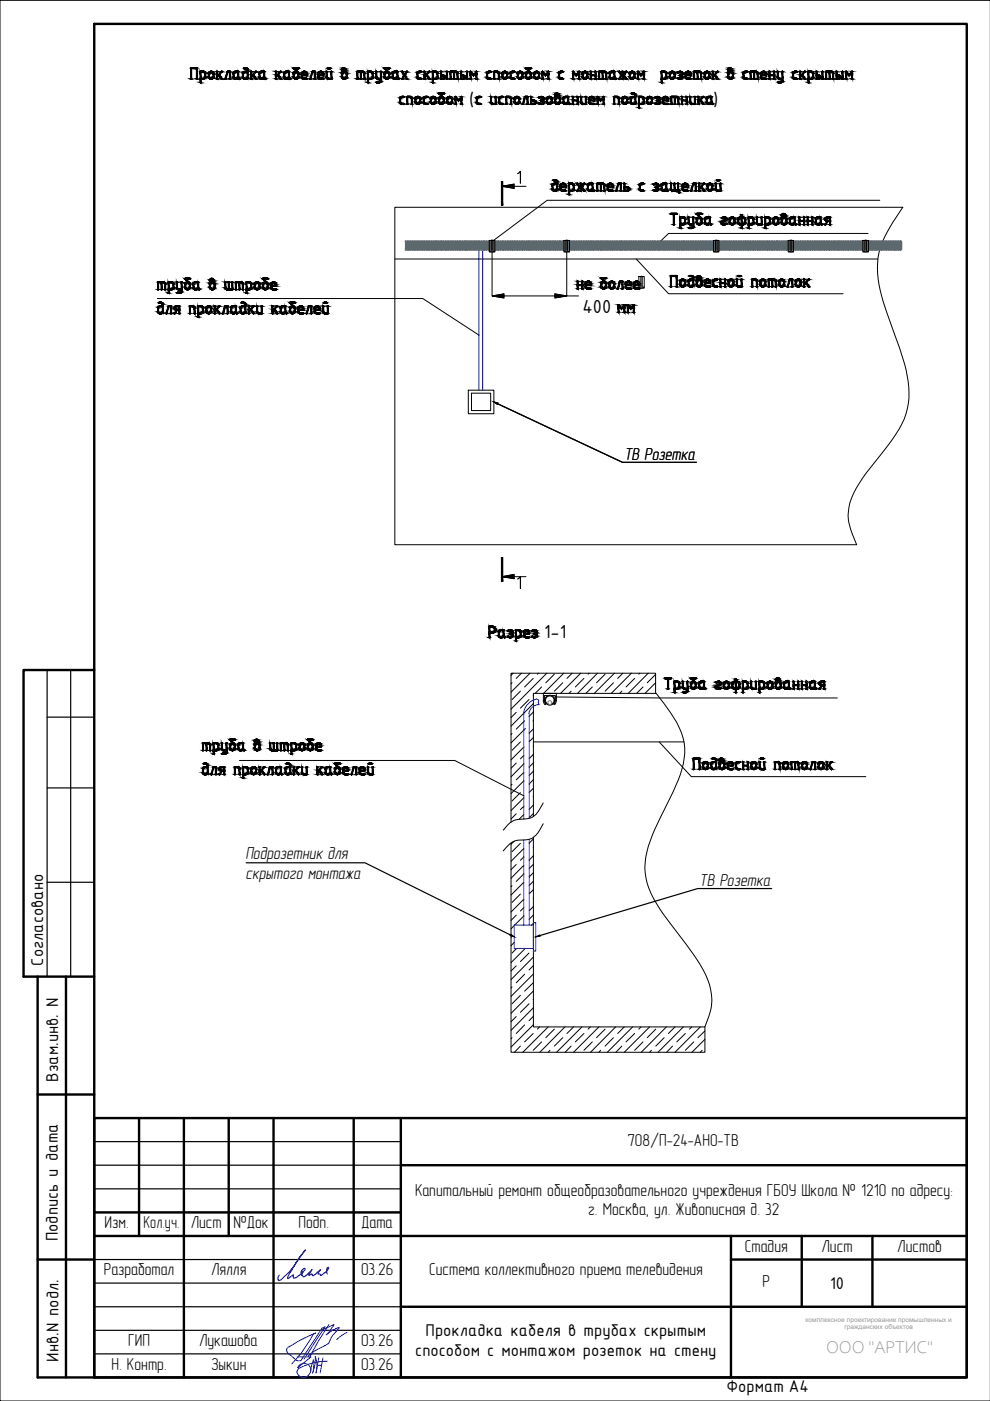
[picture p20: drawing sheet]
<svg xmlns="http://www.w3.org/2000/svg" width="210mm" height="297mm" viewBox="0 0 210 297" stroke-linecap="round" stroke-linejoin="round" font-family="sans-serif">
<defs><g id="words">
<g font-size="4.3">
<text x="99.5" y="22.4">(</text>
<text x="151.2" y="22.4">)</text>
<text x="123.5" y="66.3">400</text>
<text x="115.4" y="135.2">1-1</text>
</g>
<g font-size="3.9">
<text x="9.2" y="204.7" transform="rotate(-90 9.2 204.7)">Согласовано</text>
<text x="12.3" y="229.4" transform="rotate(-90 12.3 229.4)">Взам.инв. N</text>
<text x="12.3" y="263.2" transform="rotate(-90 12.3 263.2)">Подпись и дата</text>
<text x="176" y="273.3">10</text>
<text x="88.1" y="287.5">способом с монтажом розеток на стену</text>
<text x="90.2" y="283.3">Прокладка кабеля в трубах скрытым</text>
<text x="12.4" y="288.7" transform="rotate(-90 12.4 288.7)">Инв.N подл.</text>
<text x="154" y="295">Формат А4</text>
</g>
<text font-size="3.8" fill="#989898" x="175.1" y="286.9">ООО &quot;АРТИС&quot;</text>
<g font-size="3.7">
<text x="132.3" y="97.5">ТВ Розетка</text>
<text x="52" y="182.2">Подрозетник для</text>
<text x="52" y="186.4">скрытого монтажа</text>
<text x="148.3" y="187.9">ТВ Розетка</text>
<text x="133" y="243.1">708/П-24-АНО-ТВ</text>
<text x="88" y="253.5">Капитальный ремонт общеобразовательного учреждения ГБОУ Школа № 1210 по адресу:</text>
<text x="124.7" y="257.7">г. Москва, ул. Живописная д. 32</text>
<text x="22.2" y="260.4">Изм.</text>
<text x="30.4" y="260.4">Кол.уч.</text>
<text x="40.4" y="260.4">Лист</text>
<text x="49.5" y="260.4">№Док</text>
<text x="63.3" y="260.4">Подп.</text>
<text x="76.6" y="260.4">Дата</text>
<text x="157.9" y="265.4">Стадия</text>
<text x="174.2" y="265.4">Лист</text>
<text x="190.2" y="265.4">Листов</text>
<text x="22" y="270.4">Разработал</text>
<text x="44.7" y="270.4">Лялля</text>
<text x="76.6" y="270.4">03.26</text>
<text x="91" y="270.3">Система коллективного приема телевидения</text>
<text x="161.7" y="272.9">Р</text>
<text x="27.2" y="285.4">ГИП</text>
<text x="42.2" y="285.4">Лукашова</text>
<text x="76.6" y="285.4">03.26</text>
<text x="23.6" y="290.5">Н. Контр.</text>
<text x="44.7" y="290.4">Зыкин</text>
<text x="76.6" y="290.4">03.26</text>
</g>
<g font-size="1.4" fill="#989898">
<text x="170.8" y="280.2">комплексное проектирование промышленных и</text>
<text x="179" y="281.9">гражданских объектов</text>
</g>
</g></defs>
<!-- layer: 0 -->
<g fill="none" stroke="#000" stroke-width=".21">
<path d="M106.3 38.5h.3v5zM106.3 38.5l.3 5h-.3zM106.4 39.5l2.6-.5v.9zM106.4 39.5h5.1M83.7 43.9h107.7a30.3 30.3 0 0 0-5 9.6 20.2 20.2 0 0 0 .9 10.5l2.5 7.3a32.1 32.1 0 0 1 2.9 13.1 15.7 15.7 0 0 1-3.4 8.7l-4.1 5.2a21.3 21.3 0 0 0-5.2 9.4 10.1 10.1 0 0 0 1.2 6.6l.4 1.2h-97.9zM83.7 54.9h102.4M103.7 51h1.2v2.4h-1.2zM103.7 53.1l.6 .3 .6-.2M104.2 53.1v-2.1l.1-.1 .2 .1v2.1M104.3 53.4v9.3M119.6 51h1.2v2.4h-1.2zM119.6 53.1l.6 .3 .6-.2"/>
<path d="M120 53.1v-2.1l.2-.1 .1 .1v2.1M120.2 53.4v9.3h2.5M134.9 54.9l6.9 7.4h37M135.4 58.6h1.2v2.5h-1.2zM151.3 51h1.1v2.4h-1.1zM151.3 53.1l.5 .3 .6-.2M151.7 53.1v-2.1l.2-.1 .1 .1v2.1M167.1 51h1.2v2.4h-1.2zM167.1 53.1l.6 .3 .6-.2M167.5 53.1v-2.1l.2-.1 .2 .1v2.1M182.9 51h1.2v2.4h-1.2zM182.9 53.1l.6 .3 .6-.2"/>
<path d="M183.4 53.1v-2.1l.1-.1 .2 .1v2.1M184 49.5h-42.2l-3.3 3.1M186.5 42.5h-70.5l-11.4 8.5M33.4 63.3h56.2l11.9 7.7M104.3 62.7l2.5-.4v.9zM106.8 62.7h10.9M117.7 62.3l2.5 .4-2.5 .5zM135.4 60.8l.6 .3 .6-.3M135.9 60.8v-2.2h.1h.2v2.2M99.3 82.7h5.4v5h-5.4zM100 83.4h4v3.6h-4zM106.3 118.2h.3v5.1z"/>
<path d="M106.3 118.2l.3 5.1h-.3zM106.4 122.3l2.6-.5v.9zM106.4 122.3h5.1M108.6 144.8l-.2 .2M108.6 155.5l-.2 .2M108.8 142.7l-.4 .5M109.5 151l-1.1 1.1M110.3 146.5l-1.7 1.8M110.3 157.3l-1.7 1.8M110.6 142.7l-1.1 1.1M111.1 158.4l-2.7 2.7M111.2 152.8l-1.7 1.8"/>
<path d="M111.4 154.5l-3 3M112.2 148.3l-1.9 1.8M112.4 142.7l-4 4.1M113.1 143.8l-1.9 1.9M113.1 154.6l-.9 .8M113.1 149.2l-4.7 4.8M113.1 152.8l-.1 .1M113.1 156.4l-.9 .9M113.1 159.9l-.9 1M113.1 147.4h.1M113.1 150.9l-.9 1M113.1 158.1v.1"/>
<path d="M113.1 157.3h31.9M114.2 142.7l-.3 .2M114.8 145.7l-1.3 1.3M115.2 148.5l.3 .9M115.2 147v1.5M115.2 147h2.8v1.5M115.4 148.5l.3 .8-.1 .1M115.4 148.5v-1h2.4v1M115.9 142.7l-7.5 7.7M117.5 142.9l-1.8 1.9M117.6 147.8l22.9 .2h37M117.8 148.5l-.4 .8 .2 .1"/>
<path d="M118 148.5l-.4 .9M119.3 144.8l-1.8 1.7M119.5 142.7l-4.2 4.3M121.1 146.5l-.5 .5M121.3 142.7l-1.1 1.1M123.1 142.7l-4.2 4.3M123.8 143.8l-1.8 1.9M124.9 142.7l-.2 .2M125.6 145.7l-1.4 1.3M126.7 142.7l-4.3 4.3M128.3 142.9l-1.8 1.9M130.1 144.8l-1.8 1.7"/>
<path d="M130.3 142.7l-4.3 4.3M131.8 146.5l-.4 .5M132.1 142.7l-1.1 1.1M133.9 142.7l-4.3 4.3M134.6 143.8l-1.9 1.9M135.7 142.7l-.3 .2M136.3 145.7l-1.3 1.3M137.4 142.7l-4.2 4.3M139 147v-4.3h-30.6v31.6M139 144.8l-2.2 2.2M139 143l-1.8 1.8M139.8 157.3l6.8 7.4h37"/>
<path d="M50.8 161.2h45.6l14.7 7.5M108.4 178.7v44.4h41.1v-5.4M108.6 166.3l-.2 .2M109 178.3l-.6 .7M109.5 161.8l-1.1 1.1M109.5 172.5l-1.1 1.1M110.3 168l-1.7 1.8M110.3 178.8l-1.7 1.8M111.1 165.6l-2.7 2.7M111.1 162l-2.7 2.7M111.1 169.1l-2.7 2.8M111.1 172.7l-1 1"/>
<path d="M111.1 179.9l-2.7 2.7M111.1 160.2l-.8 .7M111.1 163.8l-1.6 1.5M111.1 170.9l-.8 .7M113.1 165.3l-.9 .9M113.1 173.1v-26.1h26a29 29 0 0 1 5.7 9.4 14.8 14.8 0 0 1-1.5 10.1l-1 2.3a67.4 67.4 0 0 0-4.8 10.6 13.6 13.6 0 0 0 1.8 12.3 71.4 71.4 0 0 0 6.2 8.5l1.5 2.1a17.8 17.8 0 0 1 3.9 9.8l-.3 2.2-1.1 3.4h-36.4v-40.2M113.1 163.5l-.9 .9M113.1 167.1l-.9 .9M113.1 170.7l-.9 .9M113.1 177.9l-.9 .9M113.1 161.7l-.9 .9M113.1 168.9h.1"/>
<path d="M113.1 172.5l-.9 .9M113.1 179.6v.1M115.2 170.3a7.1 7.1 0 0 1-2.3 3l-.6 .2-1 .1a4.7 4.7 0 0 0-4.6 2.4M115.2 174.7a5.5 5.5 0 0 1-2.6 3.1l-1.3 .3a4.6 4.6 0 0 0-4.6 2.3M108.6 187.8l-.2 .2M108.6 198.5l-.2 .2M109 196.2l-.6 .7M109 199.8l-.6 .7M109.5 183.3l-1.1 1.1M109.5 194l-1.1 1.1M110.3 189.6l-1.7 1.7M111.1 183.5l-2.7 2.7"/>
<path d="M111.1 187.1l-2.7 2.7M111.1 190.7l-2.7 2.7M111.1 194.2l-2 1.9M111.1 181.7l-.8 .7M111.1 185.3l-1.6 1.6M111.1 192.4l-.8 .8M111.1 196l-.2 .1M113.1 186.9l-.9 .8M113.1 181.4l-.9 1M113.1 185l-.9 .9M113.1 188.6l-.9 .9M113.1 192.2l-.9 .9"/>
<path d="M113.1 195.8l-.4 .3M113.1 183.2l-.9 .9M113.1 190.4h.1M113.1 194l-.9 .9M108.6 209.3l-.2 .2M109.5 204.8l-1.1 1.1M109.5 215.5l-1.1 1.1M109.5 201.1l-.9 1M110.3 211l-1.7 1.8M111.2 206.6l-1.7 1.8M111.2 217.3l-1.7 1.8M111.4 201.1l-3 3"/>
<path d="M112.2 202.1l-1.9 1.8M112.2 212.8l-1.9 1.8M113.1 208.4l-1.9 1.7M113.1 219.1l-1.9 1.8M113.1 202.9l-4.7 4.8M113.1 206.5l-4.7 4.8M113.1 210.1l-4.7 4.7M113.1 213.7l-4.7 4.7M113.1 217.3l-4.7 4.7M113.1 201.1v.1M113.1 204.7l-.9 1M113.1 211.9h.1"/>
<path d="M113.1 215.5l-.9 .9M114.4 217.7l-.5 .5M116.2 217.7l-5.4 5.4M117.5 218.2l-1.8 1.8M119.8 217.7l-5.4 5.4M121.6 217.7l-1.4 1.4M123.4 217.7l-5.4 5.4M123.8 219.1l-1.8 1.8M125.2 217.7l-.5 .5M127 217.7l-5.4 5.4M128.3 218.2l-1.8 1.8M130.5 217.7l-5.3 5.4"/>
<path d="M132.4 217.7l-1.4 1.4M134.1 217.7l-5.3 5.4M134.6 219.1l-1.9 1.8M135.9 217.7l-.5 .5M137.7 217.7l-5.3 5.4M139 218.2l-1.8 1.8M141.3 217.7l-5.3 5.4M143.1 217.7l-1.4 1.4M144.9 217.7l-5.4 5.4M145.3 219.1l-1.8 1.8M146.7 217.7l-.5 .5M148.5 217.7l-5.4 5.4"/>
<path d="M149.5 218.6l-1.5 1.4M108.6 220l-.2 .2M110.3 221.8l-1.2 1.3M114.8 220.9l-1.7 1.8M116.6 222.7l-.4 .4M119.3 220l-1.8 1.8M121.1 221.8l-1.3 1.3M125.6 220.9l-1.8 1.8M127.4 222.7l-.4 .4M130.1 220l-1.8 1.8M131.8 221.8l-1.2 1.3M136.3 220.9l-1.7 1.8"/>
<path d="M138.1 222.7l-.4 .4M140.8 220l-1.8 1.8M142.6 221.8l-1.3 1.3M147.1 220.9l-1.8 1.8M148.9 222.7l-.4 .4M149.5 220.4l-2.8 2.7"/>
<circle cx="116.6" cy="148.5" r="1.05"/>
<circle cx="116.6" cy="148.5" r=".92"/>
</g>
<g fill="#000" stroke="#000" stroke-width=".21">
<path d="M41.7 16.8h.1zM41.7 16.8h.2zM42.4 17.5l.2 .1zM42.4 17.5h.2zM43.3 16.5h.3zM44.3 15.3h.9zM44.5 16.8h.5zM46.9 16.8h.2zM47.7 16.8h.2zM48.7 16.8h.1zM48.7 16.8h.2zM50.6 16.8h.2z"/>
<path d="M50.6 16.8h.3zM51.7 14.6h.9zM54.1 16.8h.3zM54.2 16.8h.1zM56.1 16.8h.2zM58.5 15.1h.1zM59.4 16.8h.2zM59.5 16.8h.1zM61.4 16.8h.2zM62.5 16.8h.5zM64.2 16.8h.9zM65.7 16.8h.1z"/>
<path d="M66.7 16.8h.1zM66.7 16.8h.2zM67.7 16.8h.9zM69.4 16.8h1zM72.7 16.7h.7zM73.1 15h.3zM76.5 16.8h.1zM77.2 16.8h.1zM77.2 16.8h.2zM77.9 17.5l.2 .1zM77.9 17.5h.2zM78.8 16.5h.3z"/>
<path d="M81.8 16.8h.5zM84.1 16.5h.3zM84.4 16.8h.2zM86.1 16.8h.3zM86.2 16.8h.1zM86.2 15.1h.1zM88.7 16.8h.7zM91 16.8h.1zM91.7 17.5l.1 .1zM91.7 17.5h.2zM92.6 16.5h.3zM94.1 16.5h.3z"/>
<path d="M94.7 16.8h.1zM96.9 16.8h.2zM98.3 16.5h.3zM98.9 16.8h.2zM100.1 15.8h.6l-.3 .4zM100.9 16.8h.2zM103.5 16.8h.6zM105.7 16.8h.2zM106.6 15.3h.9zM106.8 16.8h.5zM108.5 16.8h.6zM110 16.8h.5z"/>
<path d="M111.8 16.8h.5zM113.5 16.8h.5zM115.3 15.8h.7l-.3 .4zM116.2 16.8h.1zM116.2 16.8h.2zM116.2 15.1h.1zM117.9 19.7h.4zM118.7 16.8h.7zM121.8 15.8h.7l-.3 .4zM122.7 16.8h.1zM122.7 16.8h.2zM123.8 16.8h.5z"/>
<path d="M126.2 16.8h.1zM126.2 16.8h.2zM128.4 16.8h.2zM130.4 16.8h.2zM131.2 15.1h.1zM132.7 16.8h.1zM132.7 15.1h.1zM133.8 16.8h.5zM133.9 19.9h.9zM135.6 15.8h.6l-.3 .4zM136.4 16.8h.2zM136.5 15.1h.1z"/>
<path d="M140.2 17.5l.1 .1zM140.2 17.5h.2zM141.1 16.5h.3zM142.3 16.8h.5zM143.7 16.7h.9zM143.7 15.2h.9zM143.7 15.4h.1zM144.1 16.1h.6zM145.6 16.8h.9zM148.5 16.8h.2zM149.7 16.8h.4zM152.1 16.8h.1z"/>
<path d="M157.8 16.8h.7zM160.5 16.8h.2zM161.6 16.8h.9zM164.1 16.8h.1zM164.1 15.1h.1zM168.3 16.8h.7zM170.6 16.8h.1zM171.3 17.5l.1 .1zM171.3 17.5h.2zM172.2 16.5h.3zM173.7 16.5h.3zM174.3 16.8h.2z"/>
<path d="M174.3 15.1h.2zM175.1 16.8h.1zM176.6 16.8h.1zM177.9 16.5h.3zM178.5 16.8h.2zM179.7 15.8h.6l-.3 .4zM180.6 16.8h.1zM85 22.1h.7zM87.2 22.1h.2zM88.3 22.1h.5zM90 22.1h.7zM91.6 22.1h.5z"/>
<path d="M93.3 22.1h.5zM95.1 22.1h.5zM95.2 20.4h.3zM96.9 21.2h.6l-.3 .4zM97.7 22.1h.2zM101.3 22.1h.6zM104.3 22.1h.9zM106 22.1h.7zM108.2 22.1h.2zM109.4 22.1h.4zM110.8 22.1h.1zM111.8 22.1h.1z"/>
<path d="M113.4 21.9h.3zM114.7 21.4h.6zM115 21.4h.3zM115.1 21.6h.2zM116.1 20.5h.7zM116.2 22.1h.5zM119.3 38.8h.2zM120.6 22.1h.2zM122.4 22.1h.1zM122.4 22.1h.2zM122.3 38.8h.1zM123.4 22.1h.9z"/>
<path d="M123.8 38.8h.2zM125.2 22.1h.9zM126.7 22.1h.1zM127 21.2h.7l-.4 .4zM127.9 22.1h.1zM127.9 22.1h.2zM131.1 22.1h.2zM132.2 22.1h.5zM135.4 22.9h.1zM135.4 22.9h.2zM137.5 22.1h.5zM138.6 39.2h.1z"/>
<path d="M138.9 20.6h.9zM138.9 20.8h.1zM139 39.8h.6zM139.3 39.5h.3zM139.3 21.4h.6zM139.4 39.9h.2zM140.8 22.1h.9zM143.7 22.1h.2zM144.8 39h.9zM145.5 22.1h.1zM145.5 22.1h.2zM146.3 20.4h.1z"/>
<path d="M146.5 22.1h.9zM148.2 38.8h.1zM149 22.1h.2zM150.9 22.1h.2zM150.9 22.1h.3zM41.2 59.8h.9zM45.1 59.7h.3zM48.5 59.7h.1zM57.8 59.8h.5zM117.2 40.4h.9zM120.5 41.3h.2zM121.4 40.2h.3z"/>
<path d="M123.8 40.5h.2zM125.7 40.5h.2zM125.7 40.5h.3zM128 40.5h.2zM129.1 40.5h.9zM129.5 59.6h.5zM130.6 40.5h.1zM131.6 40.5h.1zM133.2 40.2h.3zM134.6 59.7h.7zM135.8 40.5h.7zM141.1 40.2h.3z"/>
<path d="M141.4 40.5h.2zM142.8 47.7h.1zM142.8 47.7h.2zM143.9 40.9h.2zM144.2 48.4h.1zM144.9 40.5h1zM145.1 47.4h.2zM146.2 58.6h.8zM146.5 40.5h.1zM146.8 48.1h.3zM147.4 40.5h.2zM148 47.7h.5z"/>
<path d="M148.3 59.1h.3zM148.2 40.5h.1zM149.1 40.5h.3zM149.2 40.5h.1zM149.7 46h.9zM150.3 40.5h.4zM150.3 47.4h.3zM150.6 47.7h.2zM151.4 59.2h.7zM152 40.5h.9zM153.1 47.7h.6zM153.5 46h.2z"/>
<path d="M155 47.7h.5zM154.9 59.1h.2zM157.1 48.4l.2 .1zM157.1 48.4h.2zM158.7 48.4h.1zM159.6 47.4h.2zM160.7 47.7h.9zM162.2 48.4l.1 .1zM162.2 48.4h.1zM163 47.4h.3zM164.3 47.7h.4zM164.4 46h.2z"/>
<path d="M165.6 59.1h.3zM166.3 45.9h.3zM168.6 47.7h.2zM170.4 47.7h.1zM170.4 47.7h.2zM172.1 47.7h.2zM173.2 46h.9zM173.8 47.4h.3zM174.1 47.7h.2zM175.2 46h.9zM175.9 47.7h.1zM175.9 47.7h.2z"/>
<path d="M33.7 64.3h.9zM34.9 61.4l.2 .1zM34.9 61.4h.2zM35.2 66.5h.1zM35.7 62.2h.1zM35.7 62.2h.2zM36.2 66.5h.1zM36.6 61.2h.3zM37 66.5h.1zM37.2 64.8h.9zM37.9 66.5h.2zM38.3 61.9h.3z"/>
<path d="M39.5 61.4h.5zM41.2 66.5h.1zM41.2 66.5h.2zM41.9 67.3h.2zM42.1 61.4l.2 .1zM42.1 61.4h.3zM42.8 66.2h.3zM43.8 65h.9zM44 66.5h.5zM46.4 66.5h.2zM47.2 66.5h.1zM48.2 66.5h.1z"/>
<path d="M49.2 64.8h.9zM50.1 66.5h.2zM50.1 66.5h.3zM51.2 64.3h.8zM51.4 61.4l.2 .1zM51.4 61.4h.2zM52.2 62.2h.1zM52.2 62.2h.2zM53.7 66.5h.1zM54.3 61.4h.5zM54.7 66.5h.9zM56 61.4h.5z"/>
<path d="M57.7 61.4h.9zM57.7 64.8h.1zM58.7 66.5h.1zM59.7 64.8h.9zM60.6 66.5h.2zM60.6 66.5h.3zM61.8 66.5h.5zM63.4 66.5h.9zM64.9 66.5h.2zM65.9 66.5h.2zM67.1 64.8h.3zM68.7 66.5h.9z"/>
<path d="M123.4 61.3h.1zM123.4 61.3h.2zM127.7 61.3h.5zM129.5 61.3h.5zM130.9 61.3h.1zM131.4 65.3h.7l-.3 .4zM131.9 61.3h.1zM131.9 61.3h.2zM132.3 66.3h.2zM132.9 61.3h.9zM133.1 66.3h.1zM133.4 65.3h.7l-.3 .4z"/>
<path d="M134.3 66.3h.1zM134.3 66.3h.2zM143.4 60.8h.2zM144.5 60.8h.5zM149.7 60.8h.9zM151.4 60.8h.7zM153.6 60.8l.2 .1zM153.6 60.8h.2zM154.7 60.8h.5zM156.4 60.8h.9zM160.4 60.8l.1 .1zM160.4 60.8h.2z"/>
<path d="M161.5 60.8h.5zM164.4 60.8l.1 .1zM164.4 60.8h.2zM165.5 60.8h.5zM166.9 60.9h.2zM167.9 60.8l.1 .1zM167.9 60.8h.2zM169 60.8h.5zM171.4 60.9h.2zM104.7 85.2l.9 .3-.1 .2zM103.7 135.2h.1zM103.7 135.2h.2z"/>
<path d="M105.8 135.1h1.3zM106 133.5h.8zM106.9 135.2h.2zM107.7 133.8h.1zM108.3 134.5h.4zM109.3 135.9l.2 .1zM109.3 135.9h.2zM111.3 135.2h.9zM112.8 133.8h.1zM113.4 134.5h.4zM44.4 159.2h.2zM45.2 159.9h.1z"/>
<path d="M45.2 159.9h.2zM47.8 159.6h.3zM49 159.1h.5zM50.6 159.1h1.3zM50.8 157.5h.8zM51.6 159.2h.2zM51.6 159.2h.3zM54.6 157.4h.3zM58 157.5h.1zM60.9 159.2h.2zM61.7 159.9h.1zM61.7 159.9h.2z"/>
<path d="M63.8 159.1h.5zM65.6 159.1h.4zM65.7 157.5h.4zM67.2 159.2h.9zM67.3 157.5h.5zM141.5 146.1h.2zM142.9 146.9h.2zM145.6 146.6h.3zM146.8 146.1h.5zM148.3 146h1.3zM148.5 144.4h.9zM149.4 146.1h.2z"/>
<path d="M151.9 146.1h.6zM152.3 144.4h.2zM153.8 146.1h.5zM155.9 146.9h.2zM157.4 146.9h.2zM159.4 146.1h1zM160.9 146.9h.2zM163 146.1h.5zM163.2 144.4h.2zM165.1 144.3h.3zM167.4 146.1h.2zM169.2 146.1h.1z"/>
<path d="M169.2 146.1h.2zM170.9 146.1h.2zM171.8 146h1.3zM172 144.4h.8zM172.9 146.1h.2zM174 144.4h.9zM174.1 145.4h.8zM174.7 146.1h.1zM174.7 146.1h.2zM43.2 162h.9zM44.7 164.3h.2zM45.7 164.2l.1 .1z"/>
<path d="M45.7 164.2h.2zM46.4 163.2h.3zM46.5 164.3h.1zM46.8 162.6h.8zM47.4 164.2l.2 .1zM47.4 164.2h.2zM50.7 164.2l.1 .1zM50.7 164.2h.2zM51.5 165h.1zM53.4 162.7h.8zM53.6 164.2h.4zM56 164.3h.1z"/>
<path d="M56.7 164.3h.2zM57.7 164.2l.1 .1zM57.7 164.2h.2zM58.7 162.6h.9zM59.6 164.2l.2 .1zM59.6 164.2h.3zM60.7 162h.9zM63.2 164.3h.2zM64.2 164.2h.9zM67.2 162.5h.2zM68.2 164.3h.1zM69.2 162.6h.9z"/>
<path d="M70.1 164.2l.2 .1zM70.1 164.2h.3zM71.3 164.2h.5zM73 164.2h.9zM74.5 164.3h.1zM75.4 164.2l.2 .1zM75.4 164.2h.2zM76.7 162.5h.2zM78.2 164.2h.9zM148.2 163.2h.2zM149.3 163.1h.5zM151 161h.9z"/>
<path d="M153.1 161.4h.3zM154.5 163.2h.9zM156.3 163.2h.6zM156.3 161.5h.6zM158.5 163.2h.1zM158.5 163.2h.2zM159.6 163.1h.5zM161.2 163.2h1zM165.2 163.2h.2zM166.3 163.1h.5zM169.2 163.2h.2zM170.3 163.1h.5z"/>
<path d="M170.5 161.5h.2zM171.7 163.2h.2zM172.7 163.2h.2zM173.8 163.1h.5zM176.3 163.2h.1zM108.3 198.1l.7 .5-.8-.2zM113.6 198.6l.8-.4 .1 .3z"/>
<path d="M40.4 16.8h.2zM40.4 16.8h.2z"/>
<path d="M40.4 14.6l.2 2.1v-2.1zM40.4 14.6l.2 2.1h-.2z"/>
<path d="M40.4 16.7l.2 .1zM40.4 16.7l.2 .1z"/>
<path d="M40.4 16.8h.2zM40.4 16.8h.2z"/>
<path d="M40.5 14.4h1.3zM40.5 14.4h1.3z"/>
<path d="M40.5 14.4h1.4zM40.4 14.4h1.5z"/>
<path d="M40.4 14.4h1.5zM40.4 14.4h1.5z"/>
<path d="M40.4 14.4l1.5 .1zM40.4 14.4l1.5 .1z"/>
<path d="M40.4 14.5l1.5 .1zM40.4 14.5l1.5 .1z"/>
<path d="M41.6 14.6l.3 2.1v-2.1zM41.6 14.6l.3 2.1h-.3z"/>
<path d="M41.6 16.7l.3 .1zM41.6 16.7l.3 .1z"/>
<path d="M41.7 16.8h.2zM41.7 16.8h.2z"/>
<path d="M42.4 15.4l.3 1.2v-1.2zM42.4 15.4l.3 1.2h-.3z"/>
<path d="M42.4 16.8l.3 .6v-.6zM42.4 16.8l.3 .6h-.3z"/>
<path d="M42.4 17.4l.3 .1zM42.4 17.4l.3 .1z"/>
<path d="M42.4 17.5h.3zM42.4 17.5h.2z"/>
<path d="M42.5 15.1h.7zM42.5 15.1h.7z"/>
<path d="M42.5 15.1h.8zM42.4 15.1h.9z"/>
<path d="M42.4 15.1h.9zM42.4 15.1h.9z"/>
<path d="M42.4 15.1l1 .1zM42.4 15.1l1 .1z"/>
<path d="M42.4 16.8h.9zM42.4 16.8h.7z"/>
<path d="M42.4 15.2h1.1zM42.4 15.2h1.1z"/>
<path d="M42.4 15.2h1.1zM42.4 15.2h1.1z"/>
<path d="M42.4 15.2l1.2 .2zM42.4 15.2l1.2 .2z"/>
<path d="M42.4 16.7h1.1zM42.4 16.7l.9 .1z"/>
<path d="M43.1 15.4h.5zM43.1 15.4h.5z"/>
<path d="M42.4 16.6h1.2zM42.4 16.6l1.1 .1z"/>
<path d="M43.2 15.4h.4zM43.2 15.4h.4z"/>
<path d="M43.2 16.6h.4zM43.1 16.6h.5z"/>
<path d="M43.3 15.4h.3zM43.3 15.4h.3z"/>
<path d="M43.3 15.4l.3 .1zM43.3 15.4l.3 .1z"/>
<path d="M43.3 16.5h.3zM43.2 16.6h.4z"/>
<path d="M43.4 15.5l.2 .1zM43.4 15.5l.2 .1z"/>
<path d="M43.4 16.4h.2zM43.4 16.4l.2 .1zM43.3 16.5h.3z"/>
<path d="M43.4 15.6l.2 .7v-.7zM43.4 15.6l.2 .7h-.2z"/>
<path d="M43.4 16.3l.2 .1zM43.4 16.3l.2 .1z"/>
<path d="M44.3 16.6h.3zM44.3 16.6h.3z"/>
<path d="M44.2 15.7l.2 .5v-.5zM44.2 15.7l.2 .5h-.2z"/>
<path d="M44.2 16.2l.2 .1zM44.2 16.2l.2 .1z"/>
<path d="M44.2 15.6h.2zM44.2 15.6h.2z"/>
<path d="M44.2 15.6l.2 .1v-.1zM44.2 15.6l.2 .1h-.2z"/>
<path d="M44.2 16.3h.2zM44.2 16.3h.2z"/>
<path d="M44.2 16.3l.3 .2zM44.2 16.3l.3 .2z"/>
<path d="M44.2 15.5h.3zM44.2 15.5l.2 .1z"/>
<path d="M44.2 16.5h.3zM44.2 16.5h.3z"/>
<path d="M44.2 15.5h.3zM44.2 15.5h.3z"/>
<path d="M44.2 16.5l.4 .1zM44.2 16.5l.4 .1z"/>
<path d="M44.5 16.8h.4zM44.6 16.8h.3z"/>
<path d="M44.3 15.4h.3zM44.3 15.4h.3zM44.3 15.4h.3zM44.3 15.4h.3z"/>
<path d="M44.3 15.4h.3zM44.3 15.4l.2 .1z"/>
<path d="M44.3 16.6h.5zM44.3 16.6h.5z"/>
<path d="M44.6 15.1h.3zM44.6 15.1h.3zM44.6 15.1h.3z"/>
<path d="M44.3 15.4h.5zM44.3 15.4h.3z"/>
<path d="M44.6 15.1h.4zM44.5 15.1h.5zM44.5 15.1h.5zM44.5 15.1h.5z"/>
<path d="M44.9 15.4h.4zM44.9 15.4h.4z"/>
<path d="M44.9 16.6h.4zM44.9 16.6h.4z"/>
<path d="M44.5 15.1l.6 .1zM44.4 15.2h.7zM44.4 15.2h.7zM44.4 15.2h.7z"/>
<path d="M44.4 16.7h.7zM44.4 16.7l.6 .1z"/>
<path d="M44.4 15.2l.8 .1zM44.3 15.3h.9zM44.3 15.3h.9z"/>
<path d="M44.3 15.3l1 .1zM44.3 15.3l1 .1z"/>
<path d="M44.3 16.6h.9zM44.3 16.6l.8 .1z"/>
<path d="M44.8 15.4h.5zM44.8 15.4h.5z"/>
<path d="M44.3 16.6h1zM44.3 16.6h.9z"/>
<path d="M44.9 15.4l.4 .1zM44.9 15.4l.4 .1z"/>
<path d="M44.9 16.6h.4zM44.8 16.6h.5z"/>
<path d="M45 15.5h.3zM45 15.5h.3z"/>
<path d="M45 15.5l.4 .1zM45 15.5l.4 .1z"/>
<path d="M45 16.5h.3zM45 16.5h.3z"/>
<path d="M45 16.5h.3zM44.9 16.6h.4z"/>
<path d="M45.1 15.6h.3zM45.1 15.6h.3z"/>
<path d="M45.1 15.6l.3 .1v-.1zM45.1 15.6l.3 .1z"/>
<path d="M45.1 15.7l.3 .5v-.5zM45.1 15.7l.3 .5h-.3z"/>
<path d="M45.1 16.2l.3 .1zM45.1 16.2l.3 .1z"/>
<path d="M45.1 16.3h.3zM45.1 16.3h.3z"/>
<path d="M45.1 16.3h.3zM45.1 16.3l.2 .2h-.3z"/>
<path d="M46 15.1h.1zM45.9 15.1h.2z"/>
<path d="M45.9 15.1l.2 .1zM45.9 15.1l.2 .1z"/>
<path d="M45.9 16.8h.2zM45.9 16.8h.2z"/>
<path d="M45.9 15.2h.2zM45.9 15.2h.2z"/>
<path d="M45.9 15.2l.2 .6v-.6zM45.9 15.2l.2 .6h-.2z"/>
<path d="M45.9 15.8l.2 .1zM45.9 15.8l.2 .1z"/>
<path d="M45.9 16.3l.2 .4v-.4zM45.9 16.3l.2 .4h-.2z"/>
<path d="M45.9 16.7l.2 .1zM45.9 16.7l.2 .1z"/>
<path d="M45.9 16.8h.2zM45.9 16.8h.2z"/>
<path d="M45.9 16l.2 .3 .3-.3zM45.9 16l.2 .3h-.2z"/>
<path d="M46.2 15.8l.4 .1zM46.1 15.9h.5z"/>
<path d="M45.9 15.9l.8 .1-.1-.1zM45.9 15.9l.8 .1h-.8z"/>
<path d="M46.4 16l.4 .3-.1-.3zM46.4 16l.4 .3h-.3z"/>
<path d="M46.5 16.3l.6 .3-.3-.3zM46.5 16.3l.6 .3h-.3z"/>
<path d="M47 15.1h.1zM46.9 15.1h.2z"/>
<path d="M46.8 15.3l-.2 .5 .5-.5zM46.2 15.8l.6-.5-.2 .5z"/>
<path d="M46.9 15.1h.2zM46.9 15.1h.2z"/>
<path d="M46.9 15.1l.2 .1zM46.9 15.2h.2z"/>
<path d="M46.8 16.6l.3 .1zM46.8 16.6l.3 .1z"/>
<path d="M46.9 16.8h.2zM46.9 16.8h.2z"/>
<path d="M46.9 16.8h.2zM46.9 16.8h.2z"/>
<path d="M46.9 16.8h.2zM46.9 16.8h.2z"/>
<path d="M46.9 15.2h.2zM46.9 15.2h.2z"/>
<path d="M46.8 15.2l.3 .1zM46.8 15.3h.3z"/>
<path d="M46.8 15.3h.3zM46.8 15.3h.3z"/>
<path d="M46.9 16.7l.2 .1zM46.9 16.7l.2 .1z"/>
<path d="M47.7 16.8h.2zM47.7 16.8h.2z"/>
<path d="M47.7 16.7h.2zM47.7 16.7h.2z"/>
<path d="M47.7 16.7h.2zM47.7 16.7l.2 .1z"/>
<path d="M47.6 16.7h.3zM47.6 16.7h.3z"/>
<path d="M47.6 16.7h.3zM47.6 16.7h.3z"/>
<path d="M48.1 15.4l-.2 1.3 .5-1.3zM48.1 15.4l-.2 1.3h-.3z"/>
<path d="M48.3 15.1h.5zM48.2 15.1h.6z"/>
<path d="M48.2 15.1h.7zM48.2 15.1h.7zM48.2 15.1h.7zM48.2 15.1h.7z"/>
<path d="M48.2 15.1l.7 .1zM48.2 15.1l.7 .1z"/>
<path d="M48.2 15.2h.7zM48.2 15.2h.7z"/>
<path d="M48.6 16.8h.3zM48.6 16.8h.3z"/>
<path d="M48.2 15.2h.7zM48.2 15.2h.7z"/>
<path d="M48.1 15.2l.8 .2v-.2zM48.1 15.2l.8 .2h-.8z"/>
<path d="M48.6 15.4l.3 1.3v-1.3zM48.6 15.4l.3 1.3h-.3z"/>
<path d="M48.6 16.7h.3zM48.6 16.7l.3 .1z"/>
<path d="M49.4 15.5l.3 .1zM49.4 15.5l.3 .1z"/>
<path d="M49.4 15.6l.3 .7v-.7zM49.4 15.6l.3 .7h-.3z"/>
<path d="M49.4 16.3l.3 .1zM49.4 16.3l.3 .1z"/>
<path d="M49.4 16.4l.3 .1zM49.4 16.4l.3 .1z"/>
<path d="M49.4 15.4h.3zM49.4 15.4l.3 .1z"/>
<path d="M49.4 16.5h.3zM49.4 16.5h.3z"/>
<path d="M49.4 15.4h.3zM49.4 15.4h.3z"/>
<path d="M49.4 16.5l.4 .1zM49.4 16.5l.4 .1z"/>
<path d="M49.5 15.4h.3zM49.5 15.4h.4z"/>
<path d="M49.5 15.4h.3zM49.5 15.4h.2z"/>
<path d="M49.5 16.6h.4zM49.5 16.6h.4z"/>
<path d="M49.7 16.8h.6zM49.7 16.8h.6z"/>
<path d="M49.7 16.8h.6zM49.7 16.8h.4z"/>
<path d="M50.5 16.7h.4zM50.5 16.7h.4z"/>
<path d="M49.6 16.7h.9zM49.6 16.7l.7 .1z"/>
<path d="M49.9 15.1h.7zM49.8 15.1h.8z"/>
<path d="M49.8 15.1h.8zM49.7 15.1h.9z"/>
<path d="M49.7 15.1h.9zM49.7 15.1h.9z"/>
<path d="M49.7 15.1l.9 .1zM49.7 15.2h.9z"/>
<path d="M50.6 16.8h.3zM50.6 16.8h.3z"/>
<path d="M49.7 15.2h.9zM49.6 15.2h1z"/>
<path d="M49.6 15.2h1zM49.6 15.2h1z"/>
<path d="M49.6 15.2l1 .2zM49.6 15.2l1 .2h-1.1z"/>
<path d="M50.4 15.4l.2 .9v-.9zM50.4 15.4l.2 .9h-.2z"/>
<path d="M50.4 16.3l.2 .1zM50.4 16.3l.2 .1z"/>
<path d="M50.4 16.4l.2 .1zM50.4 16.4l.2 .1z"/>
<path d="M50.4 16.5h.3zM50.4 16.5h.3zM50.3 16.5h.4zM50.3 16.5h.4z"/>
<path d="M50.3 16.5l.4 .1zM50.2 16.6h.5z"/>
<path d="M50.2 16.6h.5zM50.2 16.6h.5z"/>
<path d="M50.2 16.6h.5zM50.2 16.6h.5z"/>
<path d="M50.2 16.6h.6zM50.1 16.6h.7z"/>
<path d="M49.5 16.6h1.3zM49.5 16.6h1.3z"/>
<path d="M49.5 16.6h1.4zM49.5 16.6h1.4z"/>
<path d="M49.5 16.6h1.4zM49.5 16.6h1.4z"/>
<path d="M49.5 16.6l1.4 .1zM49.5 16.6l1.4 .1z"/>
<path d="M49.6 16.7h1.3zM49.6 16.7h1.3z"/>
<path d="M50.5 16.7l.4 .1zM50.5 16.7l.4 .1z"/>
<path d="M50.6 16.8h.3zM50.6 16.8h.3z"/>
<path d="M51.4 15.6l.2 .7v-.7zM51.4 15.6l.2 .7h-.2z"/>
<path d="M51.4 16.3l.3 .1zM51.4 16.3l.3 .1z"/>
<path d="M51.4 15.5h.3zM51.4 15.5l.2 .1z"/>
<path d="M51.4 16.4l.3 .1zM51.4 16.4l.3 .1z"/>
<path d="M51.4 15.4h.3zM51.4 15.4l.3 .1z"/>
<path d="M51.4 15.4h.4zM51.4 15.4h.3z"/>
<path d="M51.4 16.5h.4zM51.4 16.5h.4z"/>
<path d="M51.4 16.5l.4 .1zM51.4 16.5l.4 .1z"/>
<path d="M51.5 15.4h.3zM51.5 15.4h.3z"/>
<path d="M51.5 16.6h.4zM51.5 16.6h.4z"/>
<path d="M51.5 15.4h.4zM51.5 15.4h.3z"/>
<path d="M51.8 14.4h.4zM51.7 14.4h.5z"/>
<path d="M51.7 14.4h.6zM51.7 14.4h.6z"/>
<path d="M51.7 14.4h.6zM51.7 14.4h.6z"/>
<path d="M51.7 14.4h.7zM51.7 14.4h.7z"/>
<path d="M51.7 16.8h.6zM51.7 16.8h.5z"/>
<path d="M51.6 14.4l.9 .1zM51.6 14.4l.9 .1z"/>
<path d="M51.6 14.5h.9zM51.6 14.5h.9z"/>
<path d="M51.6 14.5h.9zM51.6 14.5h.9z"/>
<path d="M51.5 16.7h1zM51.5 16.7l.8 .1zM51.7 16.8h.6zM51.7 16.8h.6z"/>
<path d="M51.6 14.5l.9 .1zM51.6 14.5l.9 .1z"/>
<path d="M51.7 14.6h.9zM51.7 14.6h.9zM51.7 14.6h.9z"/>
<path d="M52.2 14.6h.4zM52.2 14.6h.4z"/>
<path d="M51.5 16.6h1.1zM51.5 16.6l1 .1zM51.5 16.7h1zM51.5 16.7h1z"/>
<path d="M52.2 14.6l.4 .1zM52.2 14.6l.4 .1z"/>
<path d="M52.2 16.6h.4zM52.2 16.6h.4z"/>
<path d="M52.3 14.7h.3zM52.3 14.7h.3z"/>
<path d="M52.3 14.7l.3 .1zM52.3 14.7l.3 .1z"/>
<path d="M52.3 16.5h.3zM52.3 16.5h.3z"/>
<path d="M52.3 16.5h.3zM52.2 16.6h.4z"/>
<path d="M52.4 14.8h.2zM52.4 14.8h.2z"/>
<path d="M52.4 16.4h.2zM52.4 16.4l.2 .1z"/>
<path d="M52.4 14.8l.2 .3v-.3zM52.4 14.8l.2 .3h-.2z"/>
<path d="M51.9 15.1h.7zM51.7 15.1h.9z"/>
<path d="M51.7 15.1l.9 .1zM51.5 15.2h1.1z"/>
<path d="M51.5 15.2l1.1 .2zM51.5 15.2l1.1 .2h-1.1z"/>
<path d="M52.4 15.4l.2 .9v-.9zM52.4 15.4l.2 .9h-.2z"/>
<path d="M52.4 16.3l.2 .1zM52.4 16.3l.2 .1z"/>
<path d="M53.2 15.1h.2zM53.2 15.1h.2z"/>
<path d="M53.2 15.1l.2 .1zM53.2 15.1l.2 .1z"/>
<path d="M53.2 16.8h.2zM53.2 16.8h.1z"/>
<path d="M53.1 15.2h.3zM53.1 15.2h.3z"/>
<path d="M53.1 16.8h.3zM53.1 16.8h.3z"/>
<path d="M53.1 15.2l.3 .6v-.6zM53.1 15.2l.3 .6h-.3z"/>
<path d="M53.1 15.8l.3 .1zM53.1 15.8l.3 .1z"/>
<path d="M53.1 16.3l.3 .4v-.4zM53.1 16.3l.3 .4h-.3z"/>
<path d="M53.1 16.7h.3zM53.1 16.7l.3 .1z"/>
<path d="M53.1 16l.3 .3 .2-.3zM53.1 16l.3 .3h-.3z"/>
<path d="M53.5 15.8l.3 .1zM53.4 15.9h.4z"/>
<path d="M53.1 15.9l.8 .1-.1-.1zM53.1 15.9l.8 .1h-.8z"/>
<path d="M53.6 16l.5 .3-.2-.3zM53.6 16l.5 .3h-.3z"/>
<path d="M53.8 16.3l.6 .3-.3-.3zM53.8 16.3l.6 .3h-.3z"/>
<path d="M54.2 15.1h.2zM54.2 15.1h.2z"/>
<path d="M54.2 15.1h.2zM54.2 15.1h.2z"/>
<path d="M54.2 15.1l.2 .1zM54.1 15.2h.3z"/>
<path d="M54 15.3l-.2 .5 .6-.5zM54 15.3l-.2 .5h-.3z"/>
<path d="M54.1 16.6l.3 .1zM54.1 16.6l.3 .1z"/>
<path d="M54.2 16.8h.2zM54.2 16.8h.1z"/>
<path d="M54.1 15.2h.3zM54.1 15.2h.3z"/>
<path d="M54 15.3h.4zM54 15.3h.4z"/>
<path d="M54.2 16.8h.2zM54.2 16.8h.2z"/>
<path d="M54.1 15.2h.3zM54 15.3h.4z"/>
<path d="M54.1 16.7h.3zM54.1 16.7l.3 .1zM54.1 16.8h.3z"/>
<path d="M54.9 15.6l.2 .7v-.7zM54.9 15.6l.2 .7h-.2z"/>
<path d="M54.9 16.3l.3 .1zM54.9 16.3l.3 .1z"/>
<path d="M54.9 15.5h.3zM54.9 15.5l.2 .1z"/>
<path d="M54.9 16.4l.3 .1zM54.9 16.4l.3 .1z"/>
<path d="M54.9 15.4h.3zM54.9 15.4l.3 .1z"/>
<path d="M54.9 15.4h.3zM54.9 15.4h.3z"/>
<path d="M54.9 16.5h.3zM54.9 16.5h.3z"/>
<path d="M54.9 16.5l.4 .1zM54.9 16.5l.4 .1z"/>
<path d="M55 15.4h.3zM55 15.4h.4z"/>
<path d="M55 15.4h.3zM55 15.4h.2z"/>
<path d="M55 16.6h.4zM55 16.6h.4z"/>
<path d="M55.2 16.8h.6zM55.2 16.8h.4z"/>
<path d="M55.2 16.8h.6zM55.2 16.8h.6z"/>
<path d="M56 16.7h.4zM56 16.7h.4z"/>
<path d="M55.1 16.7h.9zM55.1 16.7l.7 .1z"/>
<path d="M55.4 15.1h.7zM55.4 15.1h.7z"/>
<path d="M55.4 15.1h.7zM55.2 15.1h.9z"/>
<path d="M55.2 15.1h.9zM55.2 15.1h.9z"/>
<path d="M55.2 15.1l.9 .1zM55.2 15.2h.9z"/>
<path d="M55.2 15.2h.9zM55.1 15.2h1z"/>
<path d="M55.1 15.2h1zM55 15.2h1.1z"/>
<path d="M55 15.2l1.1 .2zM55 15.2l1.1 .2h-1.1z"/>
<path d="M55.9 15.4l.2 .9v-.9zM55.9 15.4l.2 .9h-.2z"/>
<path d="M55.9 16.3l.2 .1zM55.9 16.3l.2 .1z"/>
<path d="M55.9 16.4l.2 .1zM55.9 16.4l.2 .1z"/>
<path d="M55.9 16.5h.3zM55.9 16.5h.3zM55.8 16.5h.4zM55.8 16.5h.4z"/>
<path d="M55.8 16.5l.4 .1zM55.8 16.6h.4z"/>
<path d="M55.8 16.6h.4zM55.7 16.6h.5z"/>
<path d="M55.7 16.6h.5zM55.7 16.6h.5z"/>
<path d="M55.7 16.6h.6zM55.6 16.6h.7z"/>
<path d="M55 16.6h1.3zM55 16.6h1.3z"/>
<path d="M55 16.6h1.3zM55 16.6h1.3z"/>
<path d="M55 16.6h1.4zM55 16.6h1.4z"/>
<path d="M56.1 16.8h.2zM56.1 16.8h.3z"/>
<path d="M55 16.6l1.4 .1zM55 16.6l1.4 .1z"/>
<path d="M55 16.7h1.4zM55 16.7h1.4z"/>
<path d="M56 16.7l.4 .1zM56 16.7l.4 .1z"/>
<path d="M56 16.8h.4zM56 16.8h.4z"/>
<path d="M58.5 15.1h.1zM58.5 15.1h.1z"/>
<path d="M58.5 16.8h.1zM58.5 16.8h.1z"/>
<path d="M58.4 15.1l.2 .1zM58.4 15.1l.2 .1z"/>
<path d="M58.4 16.8h.2zM58.4 16.8h.2z"/>
<path d="M58.4 15.2h.3zM58.4 15.2h.3z"/>
<path d="M58.4 16.8h.2zM58.4 16.8h.2z"/>
<path d="M58.4 15.2l.3 .6v-.6zM58.4 15.2l.3 .6h-.3z"/>
<path d="M58.4 15.8l.3 .1zM58.4 15.8l.3 .1z"/>
<path d="M58.4 16.3l.3 .4v-.4zM58.4 16.3l.3 .4h-.3z"/>
<path d="M58.4 16.7h.3zM58.4 16.7l.2 .1z"/>
<path d="M58.4 16l.3 .3 .2-.3zM58.4 16l.3 .3h-.3z"/>
<path d="M58.7 15.8l.4 .1zM58.7 15.9h.4z"/>
<path d="M58.4 15.9l.8 .1-.1-.1zM58.4 15.9l.8 .1h-.8z"/>
<path d="M58.9 16l.5 .3-.2-.3zM58.9 16l.5 .3h-.3z"/>
<path d="M59.1 16.3l.5 .3-.2-.3zM59.1 16.3l.5 .3h-.3z"/>
<path d="M59.5 15.1h.1zM59.4 15.1h.2z"/>
<path d="M59.4 15.1h.2zM59.4 15.1h.2z"/>
<path d="M59.4 15.1l.2 .1zM59.4 15.2h.2z"/>
<path d="M59.2 15.3l-.1 .5 .5-.5zM59.2 15.3l-.1 .5h-.4z"/>
<path d="M59.4 16.8h.2zM59.4 16.8h.2z"/>
<path d="M59.4 15.2h.2zM59.4 15.2h.2z"/>
<path d="M59.3 15.3h.3zM59.2 15.3h.4z"/>
<path d="M59.3 16.6l.3 .1zM59.3 16.6l.3 .1z"/>
<path d="M59.4 16.8h.2zM59.4 16.8h.2z"/>
<path d="M59.4 15.2h.2zM59.3 15.3h.3z"/>
<path d="M59.4 16.7h.2zM59.4 16.7l.2 .1zM59.4 16.8h.2z"/>
<path d="M60.2 15.5l.2 .1zM60.2 15.5l.2 .1z"/>
<path d="M60.2 15.6l.2 .7v-.7zM60.2 15.6l.2 .7h-.2z"/>
<path d="M60.2 16.3l.2 .1zM60.2 16.3l.2 .1z"/>
<path d="M60.2 16.4l.3 .1zM60.2 16.4l.3 .1z"/>
<path d="M60.2 15.4h.3zM60.2 15.4l.2 .1z"/>
<path d="M60.2 15.4h.3zM60.2 15.4h.3z"/>
<path d="M60.2 16.5h.3zM60.2 16.5h.3z"/>
<path d="M60.2 16.5l.4 .1zM60.2 16.5l.4 .1z"/>
<path d="M60.2 15.4h.4zM60.2 15.4h.4z"/>
<path d="M60.2 15.4h.4zM60.2 15.4h.3z"/>
<path d="M60.2 16.6h.4zM60.2 16.6h.4z"/>
<path d="M60.5 16.8h.6zM60.5 16.8h.6z"/>
<path d="M60.5 16.8h.6zM60.5 16.8h.4z"/>
<path d="M61.2 16.7h.4zM61.2 16.7h.4z"/>
<path d="M60.3 16.7h.9zM60.3 16.7l.8 .1z"/>
<path d="M60.6 15.1h.7zM60.6 15.1h.7z"/>
<path d="M60.6 15.1h.8zM60.5 15.1h.9z"/>
<path d="M60.5 15.1h.9zM60.5 15.1h.9z"/>
<path d="M60.5 15.1l.9 .1zM60.4 15.2h1z"/>
<path d="M61.4 16.8h.2zM61.4 16.8h.2z"/>
<path d="M60.4 15.2h1zM60.3 15.2h1.1z"/>
<path d="M60.3 15.2h1.1zM60.3 15.2h1.1z"/>
<path d="M60.3 15.2l1.1 .2zM60.3 15.2l1.1 .2h-1.2z"/>
<path d="M61.2 15.4l.2 .9v-.9zM61.2 15.4l.2 .9h-.2z"/>
<path d="M61.2 16.3l.2 .1zM61.2 16.3l.2 .1z"/>
<path d="M61.1 16.4l.3 .1zM61.1 16.4l.3 .1z"/>
<path d="M61.1 16.5h.3zM61.1 16.5h.3zM61.1 16.5h.3zM61.1 16.5h.3z"/>
<path d="M61.1 16.5l.3 .1zM61 16.6h.4z"/>
<path d="M61 16.6h.4zM61 16.6h.4z"/>
<path d="M61 16.6h.5zM60.9 16.6h.6z"/>
<path d="M60.9 16.6h.6zM60.9 16.6h.6z"/>
<path d="M60.2 16.6h1.4zM60.2 16.6h1.4z"/>
<path d="M60.2 16.6h1.4zM60.2 16.6h1.4z"/>
<path d="M60.2 16.6h1.4zM60.2 16.6h1.4z"/>
<path d="M60.3 16.6l1.3 .1zM60.3 16.6l1.3 .1z"/>
<path d="M60.3 16.7h1.3zM60.3 16.7h1.3z"/>
<path d="M61.2 16.7l.4 .1zM61.2 16.7l.4 .1z"/>
<path d="M61.3 16.8h.3zM61.3 16.8h.3z"/>
<path d="M62.3 16.6h.3zM62.3 16.6h.3z"/>
<path d="M62.1 15.7l.3 .5v-.5zM62.1 15.7l.3 .5h-.3z"/>
<path d="M62.1 16.2l.3 .1zM62.1 16.2l.3 .1z"/>
<path d="M62.2 15.6l.2 .1v-.1zM62.2 15.6l.2 .1h-.3z"/>
<path d="M62.2 16.3h.2zM62.2 16.3h.2z"/>
<path d="M62.2 16.3l.3 .2zM62.2 16.3l.3 .2z"/>
<path d="M62.2 15.5h.2zM62.2 15.5l.2 .1z"/>
<path d="M62.2 16.5h.3zM62.2 16.5h.3z"/>
<path d="M62.2 15.5h.3zM62.2 15.5h.2z"/>
<path d="M62.2 16.5l.4 .1zM62.2 16.5l.4 .1z"/>
<path d="M62.5 16.8h.4zM62.7 16.8h.2z"/>
<path d="M62.2 14.6l.8 .5-.4-.5zM62.2 14.6l.8 .5h-.3z"/>
<path d="M62.2 15.4h.4zM62.2 15.4l.3 .1z"/>
<path d="M62.3 15.4h.3zM62.3 15.4h.4z"/>
<path d="M62.3 15.4h.3zM62.3 15.4h.3z"/>
<path d="M62.3 16.6h.5zM62.3 16.6h.5z"/>
<path d="M62.3 15.4h.5zM62.3 15.4h.4z"/>
<path d="M62.9 16.6h.4zM62.9 16.6h.4z"/>
<path d="M62.7 15.1h.4zM62.6 15.1h.5z"/>
<path d="M62.6 15.1l.5 .1zM62.5 15.2h.6z"/>
<path d="M62.5 15.2h.7zM62.4 15.2h.8z"/>
<path d="M62.4 16.7h.7zM62.4 16.7l.6 .1z"/>
<path d="M62.4 15.2l.8 .1zM62.3 15.3h.9z"/>
<path d="M62.3 15.3l1 .1zM62.3 15.3l1 .1z"/>
<path d="M62.3 16.6h.9zM62.3 16.6l.8 .1z"/>
<path d="M62.3 14.4h1zM62.2 14.4h1.1zM62.2 14.4h1.1zM62.2 14.4h1.1z"/>
<path d="M62.8 15.4h.5zM62.8 15.4h.5z"/>
<path d="M62.3 16.6h1zM62.3 16.6h.9z"/>
<path d="M62.9 15.4h.4zM62.9 15.4h.4z"/>
<path d="M62.9 15.4l.4 .1zM62.9 15.4l.4 .1z"/>
<path d="M62.9 16.6h.4zM62.8 16.6h.5z"/>
<path d="M62.2 14.4h1.2zM62.2 14.4h1.2zM62.2 14.4h1.2zM62.2 14.4h1.2z"/>
<path d="M62.2 14.6h1.1zM62.2 14.6h1.1z"/>
<path d="M63 15.5h.4zM63 15.5h.4z"/>
<path d="M63 16.5h.3zM62.9 16.6h.4z"/>
<path d="M63.1 15.5l.3 .1zM63.1 15.5l.3 .1z"/>
<path d="M63.1 16.5h.3zM63.1 16.5h.2z"/>
<path d="M62.2 14.4h1.2zM62.2 14.4h1.2zM62.2 14.4h1.2zM62.2 14.4h1.2z"/>
<path d="M62.2 14.5l1.2 .1zM62.2 14.5l1.2 .1z"/>
<path d="M62.2 14.6h1.2zM62.2 14.6h1.1z"/>
<path d="M63.1 15.6h.3zM63.1 15.6h.3z"/>
<path d="M63.1 15.6l.3 .1v-.1zM63.1 15.6l.3 .1h-.3z"/>
<path d="M63.1 16.3h.3zM63.1 16.3h.3z"/>
<path d="M63.1 16.3l.3 .2zM63.1 16.3l.3 .2h-.3z"/>
<path d="M62.2 14.4l1.2 .1zM62.2 14.4l1.2 .1zM62.1 14.5h1.3zM62.1 14.5h1.3z"/>
<path d="M62.1 14.5h1.3zM62.1 14.5h1.3z"/>
<path d="M62.2 14.5h1.2zM62.2 14.5h1.2z"/>
<path d="M63.1 15.7l.3 .5v-.5zM63.1 15.7l.3 .5h-.3z"/>
<path d="M63.1 16.2l.3 .1zM63.1 16.2l.3 .1z"/>
<path d="M64 15.4h.4zM64 15.4h.4z"/>
<path d="M63.9 15.7l.3 .1v-.1zM63.9 15.7l.3 .1h-.3z"/>
<path d="M63.9 16.1l.3 .2v-.2zM63.9 16.1l.3 .2h-.3z"/>
<path d="M63.9 16.3l.3 .1zM63.9 16.3l.3 .1z"/>
<path d="M63.9 15.6h.3zM63.9 15.6h.3z"/>
<path d="M63.9 15.6l.3 .1v-.1zM63.9 15.6l.3 .1h-.3z"/>
<path d="M63.9 16.4l.3 .1zM63.9 16.4l.3 .1z"/>
<path d="M63.9 15.5h.3zM63.9 15.5l.3 .1z"/>
<path d="M63.9 16.5h.3zM63.9 16.5h.3z"/>
<path d="M63.9 16.5l.4 .1zM63.9 16.5l.4 .1z"/>
<path d="M64 15.5h.3zM64 15.5h.2z"/>
<path d="M64 16.6h.4zM64 16.6h.4z"/>
<path d="M64 15.4h.4zM64 15.4h.4z"/>
<path d="M64 15.4h.4zM64 15.4l.3 .1z"/>
<path d="M64.4 15.1h.2zM64.4 15.1h.2zM64.4 15.1h.2z"/>
<path d="M64 15.4h.5zM64 15.4h.4z"/>
<path d="M64.4 15.1h.4zM64.3 15.1h.5zM64.3 15.1h.5zM64.3 15.1h.5z"/>
<path d="M64.7 15.4h.3zM64.7 15.4h.3z"/>
<path d="M64.3 15.1l.6 .1zM64.2 15.2h.7zM64.2 15.2h.7zM64.2 15.2h.7z"/>
<path d="M64.2 15.2l.8 .1zM64.1 15.3h.9zM64.1 15.3h.9zM64.1 15.3h.9z"/>
<path d="M64.1 15.3l.9 .1zM64.1 15.3l.9 .1z"/>
<path d="M64.5 15.4h.5zM64.5 15.4h.5z"/>
<path d="M64 16.6h1.1zM64 16.6h1.1z"/>
<path d="M64.7 15.4l.4 .1zM64.7 15.4l.4 .1z"/>
<path d="M64 16.6h1.1zM64 16.6h1.1z"/>
<path d="M64.3 16.8h.8zM64.3 16.8h.7z"/>
<path d="M64.8 15.5h.3zM64.8 15.5h.3z"/>
<path d="M64.8 15.5l.3 .1zM64.8 15.5l.3 .1z"/>
<path d="M64 16.6h1.1zM64 16.6h1.1z"/>
<path d="M64.2 16.8h.9zM64.2 16.8h.9z"/>
<path d="M64.9 15.6h.2zM64.9 15.6h.2z"/>
<path d="M64.9 15.6l.3 .1-.1-.1zM64.9 15.6l.3 .1h-.3z"/>
<path d="M64 16.6l1.1 .1zM64 16.6l1.1 .1z"/>
<path d="M64.1 16.7h1.1zM64.1 16.7h1.1z"/>
<path d="M64.2 16.8h.9zM64.2 16.8h.9zM64.2 16.8h.9z"/>
<path d="M64.9 15.7l.3 .1v-.1zM64.9 15.7l.3 .1h-.3z"/>
<path d="M63.9 15.8l1.3 .3v-.3zM63.9 15.8l1.3 .3h-1.3z"/>
<path d="M64.1 16.7h1.1zM64.1 16.7l1 .1z"/>
<path d="M65.7 16.8h.1zM65.7 16.8h.1z"/>
<path d="M65.7 16.7h.2zM65.7 16.7l.1 .1z"/>
<path d="M65.7 16.7h.2zM65.7 16.7h.2z"/>
<path d="M65.7 16.7h.2zM65.7 16.7h.2zM65.7 16.7h.2zM65.7 16.7h.2z"/>
<path d="M66.1 15.4l-.2 1.3 .5-1.3zM66.1 15.4l-.2 1.3h-.2z"/>
<path d="M66.3 15.1h.5zM66.3 15.1h.5z"/>
<path d="M66.3 15.1h.5zM66.2 15.1h.6z"/>
<path d="M66.2 15.1h.7zM66.2 15.1h.7z"/>
<path d="M66.2 15.1l.7 .1zM66.2 15.1l.7 .1z"/>
<path d="M66.2 15.2h.7zM66.2 15.2h.7z"/>
<path d="M66.1 15.2h.8zM66.1 15.2h.8z"/>
<path d="M66.1 15.2l.8 .2v-.2zM66.1 15.2l.8 .2h-.8z"/>
<path d="M66.6 15.4l.3 1.3v-1.3zM66.6 15.4l.3 1.3h-.3z"/>
<path d="M66.6 16.7l.3 .1zM66.6 16.7l.3 .1z"/>
<path d="M66.7 16.8h.2zM66.7 16.8h.2z"/>
<path d="M67.5 15.4h.4zM67.5 15.4h.4zM67.5 15.4h.4zM67.5 15.4h.4z"/>
<path d="M67.4 15.7l.2 .1v-.1zM67.4 15.7l.2 .1h-.2z"/>
<path d="M67.4 16.1l.2 .2v-.2zM67.4 16.1l.2 .2h-.2z"/>
<path d="M67.4 16.3l.3 .1zM67.4 16.3l.3 .1z"/>
<path d="M67.4 15.6h.3zM67.4 15.6h.3z"/>
<path d="M67.4 15.6l.2 .1 .1-.1zM67.4 15.6l.2 .1h-.2z"/>
<path d="M67.4 16.4l.3 .1zM67.4 16.4l.3 .1z"/>
<path d="M67.4 15.5h.3zM67.4 15.5l.3 .1z"/>
<path d="M67.5 15.5h.3zM67.4 15.5h.3z"/>
<path d="M67.4 16.5h.4zM67.4 16.5h.4z"/>
<path d="M67.4 16.5l.4 .1zM67.4 16.5l.4 .1z"/>
<path d="M67.5 16.6h.4zM67.5 16.6h.4z"/>
<path d="M67.5 15.4h.4zM67.5 15.4l.3 .1z"/>
<path d="M67.9 15.1h.2zM67.9 15.1h.2zM67.9 15.1h.2z"/>
<path d="M67.5 15.4h.5zM67.5 15.4h.4z"/>
<path d="M67.9 15.1h.4zM67.8 15.1h.5zM67.8 15.1h.5zM67.8 15.1h.5z"/>
<path d="M68.2 15.4h.3zM68.2 15.4h.3z"/>
<path d="M67.8 15.1l.6 .1zM67.7 15.2h.7zM67.7 15.2h.7zM67.7 15.2h.7z"/>
<path d="M67.7 15.2l.8 .1zM67.6 15.3h.9zM67.6 15.3h.9zM67.6 15.3h.9z"/>
<path d="M67.6 15.3l.9 .1zM67.6 15.3l.9 .1z"/>
<path d="M68 15.4h.5zM68 15.4h.5z"/>
<path d="M68.2 15.4l.4 .1zM68.2 15.4l.4 .1z"/>
<path d="M68.3 15.5h.3zM68.3 15.5h.3z"/>
<path d="M67.5 16.6h1.1zM67.5 16.6h1.1z"/>
<path d="M67.5 16.6h1.1zM67.5 16.6h1.1z"/>
<path d="M67.9 16.8h.7zM67.9 16.8h.6z"/>
<path d="M68.3 15.5l.3 .1zM68.3 15.5l.3 .1z"/>
<path d="M67.5 16.6h1.1zM67.5 16.6h1.1z"/>
<path d="M67.7 16.8h.9zM67.7 16.8h.9z"/>
<path d="M68.4 15.6h.2zM68.4 15.6h.2z"/>
<path d="M68.4 15.6l.2 .1v-.1zM68.4 15.6l.2 .1h-.2z"/>
<path d="M67.5 16.6l1.1 .1zM67.5 16.6l1.1 .1z"/>
<path d="M67.6 16.8h1zM67.6 16.8h1zM67.7 16.8h.9z"/>
<path d="M68.4 15.7l.2 .1v-.1zM68.4 15.7l.2 .1h-.2z"/>
<path d="M67.4 15.8l1.2 .3v-.3zM67.4 15.8l1.2 .3h-1.2z"/>
<path d="M67.5 16.7h1.1zM67.5 16.7h1.1z"/>
<path d="M67.6 16.7h1zM67.6 16.7l1 .1z"/>
<path d="M69.2 15.1h.2zM69.2 15.1h.2z"/>
<path d="M69.2 15.1l.2 .1zM69.2 15.1l.2 .1z"/>
<path d="M69.2 15.2h.2zM69.2 15.2h.2z"/>
<path d="M69.2 15.2l.2 1.1v-1.1zM69.2 15.2l.2 1.1h-.2z"/>
<path d="M69.2 16.3l.2 .1zM69.2 16.3l.2 .1z"/>
<path d="M69.2 16.4l.3 .1zM69.2 16.4l.3 .1z"/>
<path d="M69.2 16.5h.3zM69.2 16.5h.3z"/>
<path d="M69.2 16.5l.4 .1zM69.2 16.5l.4 .1z"/>
<path d="M69.2 16.6h.4zM69.2 16.6h.4z"/>
<path d="M69.5 14.4h.6zM69.5 14.4h.6z"/>
<path d="M69.5 14.4h.6zM69.4 14.4h.7z"/>
<path d="M69.5 14.6h.6zM69.5 14.6h.5z"/>
<path d="M69.4 14.4h.7zM69.4 14.4h.7z"/>
<path d="M69.4 14.6h.7zM69.4 14.6h.7z"/>
<path d="M69.4 14.4l.7 .1zM69.4 14.4l.7 .1z"/>
<path d="M69.4 14.5h.7zM69.4 14.5l.7 .1z"/>
<path d="M69.4 14.5h.7zM69.4 14.5h.7z"/>
<path d="M70.2 15.1h.2zM70.2 15.1h.2z"/>
<path d="M69.6 16.8h.7zM69.6 16.8h.7z"/>
<path d="M70.2 15.1l.2 .1zM70.2 15.1l.2 .1z"/>
<path d="M69.5 16.8h.9zM69.5 16.8h.8z"/>
<path d="M70.1 15.2h.3zM70.1 15.2h.3z"/>
<path d="M70.1 15.2l.3 1.4v-1.4zM70.1 15.2l.3 1.4h-.3z"/>
<path d="M69.2 16.6l1.2 .1zM69.2 16.6l1.2 .1z"/>
<path d="M69.3 16.7h1.1zM69.3 16.7h1.1z"/>
<path d="M69.3 16.7l1.1 .1zM69.3 16.7l1.1 .1z"/>
<path d="M69.4 16.8h1zM69.4 16.8h1zM69.4 16.8h1z"/>
<path d="M72.5 16.6h.4zM72.5 16.6h.4z"/>
<path d="M72.4 14.8l.2 .4v-.4zM72.4 14.8l.2 .4h-.2z"/>
<path d="M72.4 15.7l.2 .5v-.5zM72.4 15.7l.2 .5h-.2z"/>
<path d="M72.4 16.2l.3 .1zM72.4 16.2l.3 .1z"/>
<path d="M72.4 14.8h.3zM72.4 14.8h.2z"/>
<path d="M72.4 15.6l.2 .1 .1-.1zM72.4 15.6l.2 .1h-.2z"/>
<path d="M72.4 16.3h.3zM72.4 16.3h.3z"/>
<path d="M72.4 16.3l.3 .2zM72.4 16.3l.3 .2z"/>
<path d="M72.4 14.7h.3zM72.4 14.7l.3 .1z"/>
<path d="M72.5 16.5h.2zM72.5 16.5h.2z"/>
<path d="M72.4 14.7h.3zM72.4 14.7h.3z"/>
<path d="M72.4 15.5h.3zM72.4 15.5l.3 .1z"/>
<path d="M72.5 16.5l.4 .1zM72.5 16.5l.4 .1z"/>
<path d="M72.5 14.6h.3zM72.5 14.6l.2 .1z"/>
<path d="M72.4 15.4h.5zM72.4 15.4l.3 .1z"/>
<path d="M72.5 16.6h.5zM72.5 16.6h.5z"/>
<path d="M72.7 14.4h.4zM72.7 14.4h.4zM72.7 14.4h.4z"/>
<path d="M72.5 14.6h.4zM72.5 14.6h.3z"/>
<path d="M72.9 16.8h.3zM72.9 16.8h.3z"/>
<path d="M72.4 15.4h.6zM72.4 15.4h.5z"/>
<path d="M72.7 14.4l.5 .1zM72.5 14.5l.2-.1 .5 .1z"/>
<path d="M73.2 15.4h.3zM73.2 15.4h.3z"/>
<path d="M72.5 14.5h.8zM72.5 14.5h.8z"/>
<path d="M72.5 14.5l.8 .1zM72.5 14.5l.8 .1z"/>
<path d="M72.8 15.1l.6 .1zM72.6 15.2h.8z"/>
<path d="M72.8 16.8h.5zM72.8 16.8h.4zM72.9 16.8h.3z"/>
<path d="M72.8 15.1h.5zM72.8 15.1h.5z"/>
<path d="M72.9 15.1h.4zM72.8 15.1h.5z"/>
<path d="M72.9 14.6h.4zM72.9 14.6h.4z"/>
<path d="M73 14.6l.4 .1zM73 14.6l.4 .1z"/>
<path d="M73 15.1h.3zM72.9 15.1h.4z"/>
<path d="M73 14.7h.4zM73 14.7h.4z"/>
<path d="M73.1 14.7l.3 .1zM73.1 14.7l.3 .1z"/>
<path d="M73.1 14.8h.3zM73.1 14.8h.3z"/>
<path d="M73.1 15h.3zM73.1 15l.2 .1z"/>
<path d="M72.7 16.7h.7zM72.7 16.7l.6 .1zM72.8 16.8h.5zM72.8 16.8h.5z"/>
<path d="M73.2 14.8l.2 .1zM73.2 14.8l.2 .1z"/>
<path d="M73.1 14.9h.3zM73.1 14.9l.3 .1zM73.1 15h.3z"/>
<path d="M72.4 15.2h1zM72.4 15.2h1z"/>
<path d="M72.4 15.2l1.1 .2zM72.4 15.2l1.1 .2z"/>
<path d="M72.6 16.6h.8zM72.6 16.6l.8 .1zM72.7 16.7h.7z"/>
<path d="M73 15.4h.5zM73 15.4h.5z"/>
<path d="M72.5 16.6h1zM72.5 16.6h.9zM72.6 16.6h.8zM72.6 16.6h.8z"/>
<path d="M73.2 15.4l.4 .1zM73.2 15.4l.4 .1z"/>
<path d="M73.2 16.6h.3zM73 16.6h.5z"/>
<path d="M73.3 15.5h.3zM73.3 15.5h.3z"/>
<path d="M73.3 16.5h.3zM73.2 16.6h.3zM73.2 16.6h.3zM73.2 16.6h.3z"/>
<path d="M73.3 16.5h.3zM73.3 16.5h.3z"/>
<path d="M73.3 15.5l.3 .1zM73.3 15.5l.3 .1z"/>
<path d="M73.4 15.6l.2 .1v-.1zM73.4 15.6l.2 .1h-.2z"/>
<path d="M73.4 16.3h.2zM73.4 16.3h.2z"/>
<path d="M73.4 16.3l.2 .2zM73.4 16.3l.2 .2h-.3z"/>
<path d="M73.4 15.7l.2 .5v-.5zM73.4 15.7l.2 .5h-.2z"/>
<path d="M73.4 16.2l.2 .1zM73.4 16.2l.2 .1z"/>
<path d="M75.7 16.8h.2zM75.7 16.8h.1z"/>
<path d="M75.6 16.8h.3zM75.6 16.8h.3z"/>
<path d="M75.6 15.4l.3 1.3v-1.3zM75.6 15.4l.3 1.3h-.3z"/>
<path d="M75.6 16.7h.3zM75.6 16.7l.3 .1z"/>
<path d="M76.4 16.8h.2zM76.4 16.8h.2z"/>
<path d="M76.4 16.8h.2zM76.4 16.8h.2z"/>
<path d="M76.4 15.4l.2 1.3v-1.3zM76.4 15.4l.2 1.3h-.2z"/>
<path d="M76.4 16.7h.2zM76.4 16.7l.2 .1z"/>
<path d="M75.8 15.1h1.1zM75.7 15.1h1.2z"/>
<path d="M75.7 15.1h1.3zM75.7 15.1h1.3z"/>
<path d="M75.7 15.1h1.4zM75.7 15.1h1.4z"/>
<path d="M75.7 15.1l1.4 .1zM75.7 15.1l1.4 .1z"/>
<path d="M75.6 15.2h1.6zM75.6 15.2h1.6z"/>
<path d="M75.6 15.2h1.6zM75.6 15.2h1.6z"/>
<path d="M75.6 15.2l1.7 .2zM75.6 15.2l1.7 .2z"/>
<path d="M76.9 15.4h.4zM76.9 15.4h.4z"/>
<path d="M77 15.4h.3zM77 15.4h.3z"/>
<path d="M77 15.4h.3zM77 15.4h.3z"/>
<path d="M77.1 15.4l.3 .1zM77.1 15.4l.3 .1z"/>
<path d="M77.1 15.5l.3 .1zM77.1 15.5l.3 .1z"/>
<path d="M77.1 15.6l.3 1.1v-1.1zM77.1 15.6l.3 1.1h-.3z"/>
<path d="M77.1 16.7l.3 .1zM77.1 16.7l.3 .1z"/>
<path d="M77.2 16.8h.2zM77.2 16.8h.2z"/>
<path d="M77.9 15.4l.2 1.2v-1.2zM77.9 15.4l.2 1.2h-.2z"/>
<path d="M77.9 16.8l.2 .6v-.6zM77.9 16.8l.2 .6h-.2z"/>
<path d="M77.9 17.4l.2 .1zM77.9 17.4l.2 .1z"/>
<path d="M77.9 17.5h.2zM77.9 17.5h.2z"/>
<path d="M78 15.1h.7zM78 15.1h.7z"/>
<path d="M78 15.1h.8zM77.9 15.1h.9z"/>
<path d="M77.9 15.1h.9zM77.9 15.1h.9z"/>
<path d="M77.9 15.1l1 .1zM77.9 15.2h1z"/>
<path d="M77.9 16.8h.9zM77.9 16.8h.7z"/>
<path d="M77.9 15.2h1.1zM77.9 15.2h1.1z"/>
<path d="M77.9 15.2h1.1zM77.9 15.2h1.1z"/>
<path d="M77.9 15.2l1.2 .2zM77.9 15.2l1.2 .2z"/>
<path d="M77.9 16.7h1.1zM77.9 16.7l.9 .1z"/>
<path d="M78.6 15.4h.5zM78.6 15.4h.5z"/>
<path d="M77.9 16.6h1.2zM77.9 16.6l1.1 .1z"/>
<path d="M78.7 15.4h.4zM78.7 15.4h.4z"/>
<path d="M78.7 16.6h.4zM78.6 16.6h.5z"/>
<path d="M78.8 15.4h.3zM78.8 15.4h.3z"/>
<path d="M78.8 15.4l.3 .1zM78.8 15.4l.3 .1z"/>
<path d="M78.8 16.5h.3zM78.7 16.6h.4z"/>
<path d="M78.9 15.5l.2 .1zM78.9 15.5l.2 .1z"/>
<path d="M78.9 16.4h.2zM78.9 16.4l.2 .1zM78.8 16.5h.3z"/>
<path d="M78.9 15.6l.2 .7v-.7zM78.9 15.6l.2 .7h-.2z"/>
<path d="M78.9 16.3l.2 .1zM78.9 16.3l.2 .1z"/>
<path d="M79.7 15.1h.2zM79.7 15.1h.2z"/>
<path d="M79.7 15.1l.2 .1zM79.7 15.1l.2 .1z"/>
<path d="M79.7 15.2h.2zM79.7 15.2h.2z"/>
<path d="M79.7 15.2l.2 1.1v-1.1zM79.7 15.2l.2 1.1h-.2z"/>
<path d="M79.7 16.3l.2 .1zM79.7 16.3l.2 .1z"/>
<path d="M79.7 16.4l.3 .1zM79.7 16.4l.3 .1z"/>
<path d="M79.7 16.5h.3zM79.7 16.5h.3z"/>
<path d="M79.7 16.5l.4 .1zM79.7 16.5l.4 .1z"/>
<path d="M79.7 16.6h.4zM79.7 16.6h.4z"/>
<path d="M79.8 17.6h.6zM79.8 17.6h.6z"/>
<path d="M79.8 17.5h.8zM79.8 17.5h.8z"/>
<path d="M79.8 17.5h.8zM79.8 17.5l.6 .1z"/>
<path d="M79.8 17.5h.8zM79.8 17.5h.8z"/>
<path d="M79.8 17.4h.9zM79.8 17.4l.8 .1z"/>
<path d="M79.8 17.4h1zM79.8 17.4h.9z"/>
<path d="M79.8 17.4h1zM79.8 17.4h1z"/>
<path d="M79.8 17.4h1zM79.8 17.4h1z"/>
<path d="M80.7 15.1h.2zM80.7 15.1h.2z"/>
<path d="M79.9 17.3h.9zM79.8 17.3h1z"/>
<path d="M79.8 17.3h1zM79.8 17.4h1z"/>
<path d="M80.5 17.3h.3zM80.4 17.3h.4z"/>
<path d="M80.7 15.1l.2 .1zM80.7 15.1l.2 .1z"/>
<path d="M80.6 17.3h.3zM80.5 17.3h.4z"/>
<path d="M80.5 17.3h.4zM80.5 17.3h.3z"/>
<path d="M80.6 15.2h.3zM80.6 15.2h.3z"/>
<path d="M80.6 17.1h.3zM80.6 17.1h.3z"/>
<path d="M80.6 17.1l.3 .1zM80.6 17.1l.3 .1z"/>
<path d="M80.6 17.2h.3zM80.6 17.2l.3 .1z"/>
<path d="M80.6 15.2l.3 1.4v-1.4zM80.6 15.2l.3 1.4h-.3z"/>
<path d="M79.7 16.6l1.2 .1zM79.7 16.6l1.2 .1z"/>
<path d="M79.8 16.7l1.1 .1zM79.8 16.7l1.1 .1z"/>
<path d="M79.9 16.8h1zM79.9 16.8h1z"/>
<path d="M80.6 16.8l.3 .3v-.3zM80.6 16.8l.3 .3h-.3z"/>
<path d="M81.5 16.6h.4zM81.5 16.6h.4z"/>
<path d="M81.4 15.7l.2 .5v-.5zM81.4 15.7l.2 .5h-.2z"/>
<path d="M81.4 16.2l.3 .1zM81.4 16.2l.3 .1z"/>
<path d="M81.4 16.3h.3zM81.4 16.3h.3z"/>
<path d="M81.4 15.6l.2 .1 .1-.1zM81.4 15.6l.2 .1h-.2z"/>
<path d="M81.4 16.3l.3 .2zM81.4 16.3l.3 .2z"/>
<path d="M81.4 15.5h.3zM81.4 15.6h.3z"/>
<path d="M81.4 15.5h.3zM81.4 15.5h.3z"/>
<path d="M81.4 16.5h.3zM81.4 16.5h.3z"/>
<path d="M81.4 16.5l.5 .1zM81.4 16.5l.5 .1z"/>
<path d="M81.8 16.8h.3zM81.9 16.8h.2z"/>
<path d="M81.5 14.6l.8 .5-.5-.5zM81.5 14.6l.8 .5h-.3z"/>
<path d="M81.5 15.4h.4zM81.5 15.4l.2 .1z"/>
<path d="M81.5 15.4h.4zM81.5 15.4h.4z"/>
<path d="M81.5 15.4h.4zM81.5 15.4h.4z"/>
<path d="M81.5 16.6h.5zM81.5 16.6h.5z"/>
<path d="M81.5 15.4h.5zM81.5 15.4h.4z"/>
<path d="M82.2 16.6h.3zM82.2 16.6h.3z"/>
<path d="M82 15.1h.3zM81.9 15.1h.4z"/>
<path d="M81.9 15.1l.5 .1zM81.7 15.2h.7z"/>
<path d="M81.7 15.2h.7zM81.6 15.2h.8z"/>
<path d="M81.7 16.7h.7zM81.7 16.7l.6 .1z"/>
<path d="M81.6 15.2l.8 .1zM81.6 15.3h.8z"/>
<path d="M81.6 15.3l.9 .1zM81.6 15.3l.9 .1z"/>
<path d="M81.6 16.6h.9zM81.6 16.6l.8 .1z"/>
<path d="M81.5 14.4h1.1zM81.5 14.4h1.1zM81.5 14.4h1.1zM81.5 14.4h1.1z"/>
<path d="M81.5 14.6h1zM81.5 14.6h1.1z"/>
<path d="M82 15.4h.5zM82 15.4h.5z"/>
<path d="M81.5 16.6h1zM81.5 16.6h1z"/>
<path d="M82.1 15.4h.4zM82.1 15.4h.4z"/>
<path d="M82.2 15.4l.4 .1zM82.2 15.4l.4 .1z"/>
<path d="M82.2 16.6h.3zM82 16.6h.5z"/>
<path d="M81.5 14.4h1.1zM81.4 14.4h1.2zM81.4 14.4h1.2zM81.4 14.4h1.2z"/>
<path d="M82.3 15.5h.3zM82.3 15.5h.3z"/>
<path d="M82.3 16.5h.3zM82.2 16.6h.3z"/>
<path d="M82.3 15.5l.3 .1zM82.3 15.5l.3 .1z"/>
<path d="M82.3 16.5h.3zM82.3 16.5h.3z"/>
<path d="M81.4 14.4h1.2zM81.4 14.4h1.2zM81.4 14.4h1.2zM81.4 14.4h1.2z"/>
<path d="M81.4 14.5l1.2 .1zM81.4 14.5l1.2 .1z"/>
<path d="M81.4 14.6h1.2zM81.4 14.6h1.2z"/>
<path d="M82.4 15.6h.2zM82.4 15.6h.2z"/>
<path d="M82.4 16.3l.2 .2zM82.4 16.3l.2 .2h-.3z"/>
<path d="M81.4 14.4l1.2 .1zM81.4 14.4l1.2 .1zM81.4 14.5h1.2zM81.4 14.5h1.2z"/>
<path d="M81.4 14.5h1.2zM81.4 14.5h1.2z"/>
<path d="M81.4 14.5h1.2zM81.4 14.5h1.2z"/>
<path d="M82.4 15.6l.2 .1v-.1zM82.4 15.6l.2 .1h-.2z"/>
<path d="M82.4 15.7l.2 .5v-.5zM82.4 15.7l.2 .5h-.2z"/>
<path d="M82.4 16.2l.2 .1zM82.4 16.2l.2 .1z"/>
<path d="M82.4 16.3h.2zM82.4 16.3h.2z"/>
<path d="M83.1 15.6l.3 .7v-.7zM83.1 15.6l.3 .7h-.3z"/>
<path d="M83.1 16.3l.3 .1zM83.1 16.3l.3 .1z"/>
<path d="M83.2 15.5h.2zM83.2 15.5l.2 .1z"/>
<path d="M83.2 16.4l.3 .1zM83.2 16.4l.3 .1z"/>
<path d="M83.2 15.4h.3zM83.2 15.4l.2 .1z"/>
<path d="M83.5 16.8h.6zM83.5 16.8h.6z"/>
<path d="M83.2 15.4h.3zM83.2 15.4h.3z"/>
<path d="M83.2 16.5h.3zM83.2 16.5h.3z"/>
<path d="M83.2 16.5l.3 .1zM83.2 16.5l.3 .1z"/>
<path d="M83.2 15.4h.3zM83.2 15.4h.3z"/>
<path d="M83.2 16.6h.5zM83.2 16.6h.5z"/>
<path d="M83.2 15.4h.5zM83.2 15.4h.3z"/>
<path d="M83.5 16.8h.6zM83.5 16.8h.4z"/>
<path d="M83.3 16.7h.9zM83.3 16.7l.8 .1z"/>
<path d="M83.7 15.1h.6zM83.6 15.1h.7z"/>
<path d="M83.6 15.1h.7zM83.5 15.1h.8z"/>
<path d="M83.5 15.1h.8zM83.5 15.1h.8z"/>
<path d="M83.5 15.1l.9 .1zM83.4 15.2h1z"/>
<path d="M83.4 15.2h1zM83.3 15.2h1.1z"/>
<path d="M83.3 15.2h1.1zM83.3 15.2h1.1z"/>
<path d="M83.3 15.2l1.1 .2zM83.3 15.2l1.1 .2h-1.2z"/>
<path d="M84.1 15.4l.3 .9v-.9zM84.1 15.4l.3 .9h-.3z"/>
<path d="M84.1 16.3l.3 .1zM84.1 16.3l.3 .1z"/>
<path d="M84.1 16.4l.3 .1zM84.1 16.4l.3 .1z"/>
<path d="M84.1 16.5h.3zM84.1 16.5h.3zM84.1 16.5h.3z"/>
<path d="M84.1 16.5l.3 .1zM84 16.6h.4z"/>
<path d="M84 16.6h.4zM84 16.6h.4z"/>
<path d="M84 16.6h.5zM83.9 16.6h.6z"/>
<path d="M83.9 16.6h.6zM83.9 16.6h.6z"/>
<path d="M83.2 16.6h1.4zM83.2 16.6h1.4z"/>
<path d="M83.2 16.6h1.4zM83.2 16.6h1.4z"/>
<path d="M83.2 16.6h1.4zM83.2 16.6h1.4z"/>
<path d="M84.3 16.8h.3zM84.3 16.8h.3z"/>
<path d="M83.3 16.6l1.3 .1zM83.3 16.6l1.3 .1z"/>
<path d="M83.3 16.7h1.3zM83.3 16.7h1.3z"/>
<path d="M84.2 16.7h.4zM84.2 16.7h.4z"/>
<path d="M84.2 16.7l.4 .1zM84.2 16.7l.4 .1z"/>
<path d="M84.3 16.8h.3zM84.3 16.8h.3z"/>
<path d="M85.2 15.1h.1zM85.2 15.1h.1z"/>
<path d="M85.2 15.1h.2zM85.2 15.1h.2z"/>
<path d="M85.2 16.8h.2zM85.2 16.8h.1z"/>
<path d="M85.2 15.1l.2 .1zM85.2 15.1l.2 .1z"/>
<path d="M85.2 15.2h.2zM85.2 15.2h.2z"/>
<path d="M85.2 16.8h.2zM85.2 16.8h.2z"/>
<path d="M85.2 15.2l.3 .1zM85.2 15.2l.3 .1z"/>
<path d="M85.2 16.7h.2zM85.2 16.7l.2 .1z"/>
<path d="M85.2 15.3l.6 .4-.3-.4zM85.2 15.3l.6 .4h-.3z"/>
<path d="M85.2 16.6h.3zM85.2 16.6l.2 .1z"/>
<path d="M85.5 16.2v.4l.3-.4zM85.5 16.2v.4h-.3z"/>
<path d="M85.6 16l.5 .2-.2-.2zM85.6 16l.5 .2h-.6z"/>
<path d="M85.5 15.7l.4 .3 .2-.3zM85.5 15.7l.4 .3h-.3z"/>
<path d="M85.8 16.2l.6 .4-.3-.4zM85.8 16.2l.6 .4h-.3z"/>
<path d="M86.2 15.1h.2zM86.2 15.1h.2z"/>
<path d="M86.2 15.1h.2zM86.2 15.1h.2z"/>
<path d="M86.1 15.3v.4l.3-.4zM86.1 15.3v.4h-.3z"/>
<path d="M86.1 16.6l.3 .1zM86.1 16.6l.3 .1z"/>
<path d="M86.2 16.8h.2zM86.2 16.8h.1z"/>
<path d="M86.2 15.1l.2 .1zM86.2 15.1l.2 .1z"/>
<path d="M86.1 15.2h.3zM86.1 15.2h.3z"/>
<path d="M86.1 15.2h.3zM86.1 15.2l.3 .1z"/>
<path d="M86.1 16.7l.3 .1zM86.1 16.7l.3 .1zM86.1 16.8h.3z"/>
<path d="M86.2 16.8h.2zM86.2 16.8h.2z"/>
<path d="M88.4 15.6l.2 .7v-.7zM88.4 15.6l.2 .7h-.2z"/>
<path d="M88.4 16.3l.3 .1zM88.4 16.3l.3 .1z"/>
<path d="M88.4 15.5h.3zM88.4 15.5l.2 .1z"/>
<path d="M88.4 16.4l.3 .1zM88.4 16.4l.3 .1z"/>
<path d="M88.4 15.4h.3zM88.4 15.4l.3 .1z"/>
<path d="M88.4 15.4h.4zM88.4 15.4h.3z"/>
<path d="M88.4 16.5h.4zM88.4 16.5h.4z"/>
<path d="M88.4 16.5l.4 .1zM88.4 16.5l.4 .1z"/>
<path d="M88.5 15.4h.3zM88.5 15.4h.3z"/>
<path d="M88.5 16.6h.4zM88.5 16.6h.4z"/>
<path d="M88.5 15.4h.4zM88.5 15.4h.3z"/>
<path d="M88.9 15.1h.4zM88.9 15.1h.4z"/>
<path d="M88.9 15.1h.5zM88.7 15.1h.7z"/>
<path d="M88.5 15.3h.8zM88.5 15.3l.8 .1z"/>
<path d="M88.5 16.6h.8zM88.5 16.6h.8z"/>
<path d="M88.5 16.6h.9zM88.5 16.6h.9z"/>
<path d="M88.9 16.8h.4zM88.9 16.8h.4z"/>
<path d="M88.7 15.1h.7zM88.7 15.1h.7z"/>
<path d="M88.7 15.1l.7 .1zM88.6 15.2h.8z"/>
<path d="M88.5 15.3h.9zM88.5 15.3h.8z"/>
<path d="M88.5 16.6h.9zM88.5 16.6h.9z"/>
<path d="M88.7 16.8h.7zM88.7 16.8h.6z"/>
<path d="M88.6 15.2h.8zM88.6 15.2h.8z"/>
<path d="M88.6 15.2h.8zM88.5 15.2h.9z"/>
<path d="M88.5 15.2l.9 .1zM88.5 15.2l.9 .1z"/>
<path d="M88.5 15.3h.9zM88.5 15.3h.9z"/>
<path d="M88.5 16.6l.9 .1zM88.5 16.6l.9 .1z"/>
<path d="M88.5 16.7h.9zM88.5 16.7h.9z"/>
<path d="M88.6 16.7l.8 .1zM88.6 16.7l.8 .1z"/>
<path d="M88.6 16.8h.8zM88.6 16.8h.8zM88.7 16.8h.7z"/>
<path d="M90 15.1h.1zM89.9 15.1h.2z"/>
<path d="M89.9 15.1l.2 .1zM89.9 15.1l.2 .1z"/>
<path d="M89.9 16.8h.2zM89.9 16.8h.2z"/>
<path d="M89.9 15.2h.2zM89.9 15.2h.2z"/>
<path d="M89.9 15.2l.2 .6v-.6zM89.9 15.2l.2 .6h-.2z"/>
<path d="M89.9 15.8l.2 .1zM89.9 15.8l.2 .1z"/>
<path d="M89.9 16.3l.2 .4v-.4zM89.9 16.3l.2 .4h-.2z"/>
<path d="M89.9 16.7l.2 .1zM89.9 16.7l.2 .1z"/>
<path d="M89.9 16.8h.2zM89.9 16.8h.2z"/>
<path d="M89.9 16l.2 .3 .3-.3zM89.9 16l.2 .3h-.2z"/>
<path d="M90.2 15.8l.4 .1zM90.1 15.9h.5z"/>
<path d="M89.9 15.9l.8 .1-.1-.1zM89.9 15.9l.8 .1h-.8z"/>
<path d="M90.4 16l.4 .3-.1-.3zM90.4 16l.4 .3h-.2z"/>
<path d="M90.6 16.3l.5 .3-.3-.3zM90.6 16.3l.5 .3h-.3z"/>
<path d="M91 15.1h.1zM90.9 15.1h.2z"/>
<path d="M90.9 15.1h.2zM90.9 15.1h.2z"/>
<path d="M90.9 15.1l.2 .1zM90.9 15.2h.2z"/>
<path d="M90.8 15.3l-.2 .5 .5-.5zM90.2 15.8l.6-.5-.2 .5z"/>
<path d="M90.9 16.8h.2zM90.9 16.8h.2z"/>
<path d="M90.9 15.2h.2zM90.9 15.2h.2z"/>
<path d="M90.8 15.3h.3zM90.8 15.3h.3z"/>
<path d="M90.8 16.6l.3 .1zM90.8 16.6l.3 .1z"/>
<path d="M90.9 16.8h.2zM90.9 16.8h.2z"/>
<path d="M90.8 15.2h.3zM90.8 15.3h.3z"/>
<path d="M90.9 16.7h.2zM90.9 16.7l.2 .1zM90.9 16.8h.2zM90.9 16.8h.2z"/>
<path d="M91.7 17.5h.2zM91.7 17.5h.2z"/>
<path d="M91.7 15.4l.2 1.2v-1.2zM91.7 15.4l.2 1.2h-.2z"/>
<path d="M91.7 16.8l.2 .6v-.6zM91.7 16.8l.2 .6h-.2z"/>
<path d="M91.7 17.4h.2zM91.7 17.4l.2 .1z"/>
<path d="M91.8 15.1h.6zM91.7 15.1h.7z"/>
<path d="M91.7 15.1h.9zM91.7 15.1h.9z"/>
<path d="M91.7 15.1h.9zM91.7 15.1h.9z"/>
<path d="M91.7 15.1l.9 .1zM91.7 15.2h.9z"/>
<path d="M91.7 16.8h.9zM91.7 16.8h.7z"/>
<path d="M91.7 15.2h1zM91.7 15.2h1z"/>
<path d="M91.7 15.2h1.1zM91.7 15.2h1.1z"/>
<path d="M91.7 15.2l1.1 .2zM91.7 15.2l1.1 .2z"/>
<path d="M91.7 16.7h1.1zM91.7 16.7l.9 .1z"/>
<path d="M92.4 15.4h.4zM92.4 15.4h.4z"/>
<path d="M91.7 16.6h1.1zM91.7 16.6l1.1 .1z"/>
<path d="M92.5 15.4h.4zM92.5 15.4h.4z"/>
<path d="M92.5 16.6h.3zM92.4 16.6h.4z"/>
<path d="M92.5 15.4h.4zM92.5 15.4h.4z"/>
<path d="M92.6 15.4l.3 .1zM92.6 15.4l.3 .1z"/>
<path d="M92.5 16.5h.4zM92.5 16.6h.3z"/>
<path d="M92.6 15.5l.3 .1zM92.6 15.5l.3 .1z"/>
<path d="M92.6 15.6l.3 .7v-.7zM92.6 15.6l.3 .7h-.3z"/>
<path d="M92.6 16.3l.3 .1zM92.6 16.3l.3 .1z"/>
<path d="M92.6 16.4h.3zM92.6 16.4l.3 .1zM92.5 16.5h.4z"/>
<path d="M93 19.9l.9 .5-.5-.5zM93 19.9l.9 .5h-.4z"/>
<path d="M93.5 15.1h.1zM93.4 15.1h.2z"/>
<path d="M93.4 15.1l.2 .1zM93.4 15.1l.2 .1z"/>
<path d="M93.4 15.2h.2zM93.4 15.2h.2z"/>
<path d="M93.4 15.2l.2 .6v-.6zM93.4 15.2l.2 .6h-.2z"/>
<path d="M93.4 16.1l.2 .5v-.5zM93.4 16.1l.2 .5h-.2z"/>
<path d="M93.4 15.8l.7 .1zM93.4 15.8l.7 .1z"/>
<path d="M93.5 16.8h.4zM93.5 16.8h.4z"/>
<path d="M93.4 16.8h.7zM93.4 16.8h.7z"/>
<path d="M93.4 16.8h.7zM93.4 16.8h.5z"/>
<path d="M93.4 15.9l.9 .1zM93.4 15.9l.9 .1z"/>
<path d="M93.1 19.7h1zM93 19.7h1.1zM93 19.7h1.1zM93 19.7h1.1z"/>
<path d="M93 19.9h1.1zM93 19.9h1.1z"/>
<path d="M93.4 16.8h.7zM93.4 16.8h.7z"/>
<path d="M93 19.7h1.2zM93 19.7h1.2zM93 19.7h1.2zM93 19.7h1.2z"/>
<path d="M93 19.7l1.2 .1zM93 19.7l1.2 .1zM93 19.8h1.2zM93 19.8h1.2z"/>
<path d="M93 19.9h1.2zM93 19.9h1.2z"/>
<path d="M93 19.9h1.2zM93 19.9h1.1z"/>
<path d="M93.4 16.7h.8zM93.4 16.7l.7 .1z"/>
<path d="M93 19.8h1.2zM93 19.8h1.2zM93 19.8h1.2zM93 19.8h1.2z"/>
<path d="M93 19.8l1.2 .1zM93 19.8l1.2 .1z"/>
<path d="M93 19.9h1.2zM93 19.9h1.2z"/>
<path d="M93.4 16l.9 .1zM93.4 16l.9 .1z"/>
<path d="M93.4 16.7h.9zM93.4 16.7h.8z"/>
<path d="M93.9 16.1h.4zM93.9 16.1h.4z"/>
<path d="M94 16.1h.4zM94 16.1h.4z"/>
<path d="M94 16.6h.3zM93.9 16.6h.4z"/>
<path d="M93.4 16.6h.9zM93.4 16.6l.9 .1z"/>
<path d="M94 16.1l.4 .1zM94 16.1l.4 .1z"/>
<path d="M94.1 16.2h.3zM94.1 16.2h.3z"/>
<path d="M94 16.5h.4zM94 16.6h.3z"/>
<path d="M94.1 16.2l.3 .1zM94.1 16.2l.3 .1z"/>
<path d="M94.1 16.3l.3 .1zM94.1 16.3l.3 .1z"/>
<path d="M94.1 16.4h.3zM94.1 16.4l.3 .1zM94 16.5h.4z"/>
<path d="M94.7 15.1h.1zM94.7 15.1h.1z"/>
<path d="M94.7 15.1l.2 .1zM94.6 15.2h.3z"/>
<path d="M94.6 15.2h.3zM94.6 15.2h.3z"/>
<path d="M94.6 16.8h.3zM94.6 16.8h.2z"/>
<path d="M94.6 15.2l.3 1.5v-1.5zM94.6 15.2l.3 1.5h-.3z"/>
<path d="M94.6 16.7h.3zM94.6 16.7l.3 .1z"/>
<path d="M95.4 16.8h.2zM95.4 16.8h.2z"/>
<path d="M95.4 16.8h.2zM95.4 16.8h.2z"/>
<path d="M95.4 15.4l.3 1.3v-1.3zM95.4 15.4l.3 1.3h-.3z"/>
<path d="M95.4 16.7h.3zM95.4 16.7l.2 .1z"/>
<path d="M96.2 16.8h.2zM96.2 16.8h.1z"/>
<path d="M96.1 15.4l.3 1.3v-1.3zM96.1 15.4l.3 1.3h-.3z"/>
<path d="M96.1 16.7l.3 .1zM96.1 16.7l.3 .1z"/>
<path d="M96.2 16.8h.2zM96.2 16.8h.2z"/>
<path d="M95.5 15.1h1.2zM95.5 15.1h1.2z"/>
<path d="M95.5 15.1h1.3zM95.5 15.1h1.3z"/>
<path d="M95.4 15.1h1.4zM95.4 15.1h1.4z"/>
<path d="M95.4 15.1l1.5 .1zM95.4 15.1l1.5 .1z"/>
<path d="M95.4 15.2h1.6zM95.4 15.2h1.6z"/>
<path d="M95.4 15.2h1.6zM95.4 15.2h1.6z"/>
<path d="M95.4 15.2l1.7 .2zM95.4 15.2l1.7 .2z"/>
<path d="M96.6 15.4h.5zM96.6 15.4h.5z"/>
<path d="M96.7 15.4h.4zM96.7 15.4h.4z"/>
<path d="M96.8 15.4h.3zM96.8 15.4h.3z"/>
<path d="M96.8 15.4l.3 .1zM96.8 15.4l.3 .1z"/>
<path d="M96.9 15.5l.2 .1zM96.9 15.5l.2 .1z"/>
<path d="M96.9 15.6l.2 1.1v-1.1zM96.9 15.6l.2 1.1h-.2z"/>
<path d="M96.9 16.7l.2 .1zM96.9 16.7l.2 .1z"/>
<path d="M96.9 16.8h.2zM96.9 16.8h.2z"/>
<path d="M97.7 15.1h.2zM97.7 15.1h.2z"/>
<path d="M97.7 15.1l.2 .1zM97.7 15.1l.2 .1z"/>
<path d="M97.7 15.2h.2zM97.7 15.2h.2z"/>
<path d="M97.6 15.2l.3 .6v-.6zM97.6 15.2l.3 .6h-.3z"/>
<path d="M97.6 16.1l.3 .5v-.5zM97.6 16.1l.3 .5h-.3z"/>
<path d="M97.6 15.8l.7 .1zM97.6 15.8l.7 .1z"/>
<path d="M97.7 16.8h.5zM97.7 16.8h.4z"/>
<path d="M97.7 16.8h.6zM97.7 16.8h.6z"/>
<path d="M97.7 16.8h.6zM97.7 16.8h.5z"/>
<path d="M97.6 15.9l.9 .1zM97.6 15.9l.9 .1z"/>
<path d="M97.7 16.8h.7zM97.7 16.8h.6z"/>
<path d="M97.6 16.7h.9zM97.6 16.7l.8 .1z"/>
<path d="M97.6 16l1 .1zM97.6 16l1 .1z"/>
<path d="M97.6 16.7h.9zM97.6 16.7h.9z"/>
<path d="M98.1 16.1h.5zM98.1 16.1h.5z"/>
<path d="M98.2 16.1h.4zM98.2 16.1h.4z"/>
<path d="M98.2 16.6h.4zM98.1 16.6h.5z"/>
<path d="M97.6 16.6h1zM97.6 16.6l.9 .1z"/>
<path d="M98.3 16.1l.3 .1zM98.3 16.1l.3 .1z"/>
<path d="M98.3 16.2h.3zM98.3 16.2h.3z"/>
<path d="M98.4 16.2l.2 .1zM98.4 16.2l.2 .1z"/>
<path d="M98.4 16.4l.2 .1zM98.4 16.4l.2 .1zM98.3 16.5h.3z"/>
<path d="M98.3 16.5h.3zM98.2 16.6h.4z"/>
<path d="M98.4 16.3l.2 .1zM98.4 16.3l.2 .1z"/>
<path d="M99 15.1h.1zM98.9 15.1h.2z"/>
<path d="M98.9 15.1l.2 .1zM98.9 15.1l.2 .1z"/>
<path d="M98.9 15.2h.2zM98.9 15.2h.2z"/>
<path d="M98.9 16.8h.2zM98.9 16.8h.2z"/>
<path d="M98.9 15.2l.2 1.5v-1.5zM98.9 15.2l.2 1.5h-.2z"/>
<path d="M98.9 16.7h.2zM98.9 16.7l.2 .1z"/>
<path d="M99.7 15.1h.1zM99.7 15.1h.1z"/>
<path d="M99.7 15.1h.1zM99.7 15.1h.1z"/>
<path d="M99.7 15.1l.2 .1zM99.7 15.1l.2 .1z"/>
<path d="M99.7 16.8h.2zM99.7 16.8h.1z"/>
<path d="M99.7 15.2h.2zM99.7 15.2h.2z"/>
<path d="M99.7 16.8h.2zM99.7 16.8h.2z"/>
<path d="M99.7 15.2h.2zM99.7 15.2h.2z"/>
<path d="M99.7 15.6l.2 .2v-.2zM99.7 15.6l.2 .2h-.2z"/>
<path d="M99.7 15.8l.2 .9v-.9zM99.7 15.8l.2 .9h-.2z"/>
<path d="M99.7 16.7h.2zM99.7 16.7l.2 .1z"/>
<path d="M99.7 15.2l.5 .4-.3-.4zM99.7 15.2l.5 .4h-.5z"/>
<path d="M99.9 15.6l.5 .2-.2-.2zM99.9 15.6l.5 .2h-.3z"/>
<path d="M100.6 15.6l.1 .2 .2-.2zM100.6 15.6l.1 .2h-.3z"/>
<path d="M101 15.1h.1zM100.9 15.1h.2z"/>
<path d="M100.9 15.1h.2zM100.9 15.1h.2z"/>
<path d="M100.9 15.1l.2 .1zM100.9 15.1l.2 .1z"/>
<path d="M100.9 15.2h.2zM100.9 15.2h.2z"/>
<path d="M100.9 15.2h.2zM100.9 15.2h.2z"/>
<path d="M100.9 15.2l.2 .4v-.4zM100.9 15.2l.2 .4h-.5z"/>
<path d="M100.9 15.6l.2 .2v-.2zM100.9 15.6l.2 .2h-.2z"/>
<path d="M100.9 15.8l.2 .9v-.9zM100.9 15.8l.2 .9h-.2z"/>
<path d="M100.9 16.7l.2 .1zM100.9 16.7l.2 .1z"/>
<path d="M100.9 16.8h.2zM100.9 16.8h.2z"/>
<path d="M103.1 15.6l.3 .7v-.7zM103.1 15.6l.3 .7h-.3z"/>
<path d="M103.1 16.3l.3 .1zM103.1 16.3l.3 .1z"/>
<path d="M103.2 15.5h.2zM103.2 15.5l.2 .1z"/>
<path d="M103.2 16.4l.3 .1zM103.2 16.4l.3 .1z"/>
<path d="M103.2 15.4h.3zM103.2 15.4l.2 .1z"/>
<path d="M103.2 15.4h.3zM103.2 15.4h.3z"/>
<path d="M103.2 16.5h.3zM103.2 16.5h.3z"/>
<path d="M103.2 16.5l.3 .1zM103.2 16.5l.3 .1z"/>
<path d="M103.2 15.4h.3zM103.2 15.4h.3z"/>
<path d="M103.2 16.6h.5zM103.2 16.6h.5z"/>
<path d="M103.2 15.4h.5zM103.2 15.4h.3z"/>
<path d="M103.7 15.1h.4zM103.6 15.1h.5z"/>
<path d="M103.6 15.1h.5zM103.5 15.1h.6z"/>
<path d="M103.2 15.3h.9zM103.2 15.3l.8 .1z"/>
<path d="M103.2 16.6h.9zM103.2 16.6h.9z"/>
<path d="M103.2 16.6h.9zM103.2 16.6h.9z"/>
<path d="M103.6 16.8h.5zM103.6 16.8h.4z"/>
<path d="M103.5 15.1h.6zM103.5 15.1h.6z"/>
<path d="M103.5 15.1l.6 .1zM103.4 15.2h.7z"/>
<path d="M103.3 15.3h.8zM103.3 15.3h.8z"/>
<path d="M103.3 16.6h.8zM103.3 16.6h.8z"/>
<path d="M103.5 16.8h.6zM103.5 16.8h.6z"/>
<path d="M103.4 15.2h.7zM103.4 15.2h.7z"/>
<path d="M103.3 15.2h.8zM103.3 15.2h.8z"/>
<path d="M103.3 15.2l.8 .1zM103.3 15.2l.8 .1z"/>
<path d="M103.3 15.3h.8zM103.3 15.3h.8z"/>
<path d="M103.3 16.6l.8 .1zM103.3 16.6l.8 .1z"/>
<path d="M103.3 16.7h.8zM103.3 16.7h.8z"/>
<path d="M103.3 16.7l.8 .1zM103.3 16.7l.8 .1z"/>
<path d="M103.4 16.8h.7zM103.4 16.8h.7zM103.5 16.8h.6z"/>
<path d="M104.7 16.8h.2zM104.7 16.8h.1z"/>
<path d="M104.6 15.4l.3 1.3v-1.3zM104.6 15.4l.3 1.3h-.3z"/>
<path d="M104.6 16.7l.3 .1zM104.6 16.7l.3 .1z"/>
<path d="M104.7 16.8h.2zM104.7 16.8h.2z"/>
<path d="M104.8 15.1h.6zM104.7 15.1h.7z"/>
<path d="M104.7 15.1h.9zM104.7 15.1h.9z"/>
<path d="M104.7 15.1h.9zM104.7 15.1h.9z"/>
<path d="M104.7 15.1l.9 .1zM104.7 15.2h.9z"/>
<path d="M104.7 15.2h1zM104.7 15.2h1z"/>
<path d="M105.7 16.8h.1zM105.7 16.8h.1z"/>
<path d="M104.6 15.2h1.1zM104.6 15.2h1.1z"/>
<path d="M104.6 15.2l1.2 .2zM104.6 15.2l1.2 .2z"/>
<path d="M105.4 15.4h.4zM105.4 15.4h.4z"/>
<path d="M105.5 15.4h.4zM105.5 15.4h.4z"/>
<path d="M105.6 15.4h.3zM105.6 15.4h.3z"/>
<path d="M105.6 15.4l.3 .1zM105.6 15.4l.3 .1z"/>
<path d="M105.6 15.5l.3 .1zM105.6 15.5l.3 .1z"/>
<path d="M105.6 16.8h.3zM105.6 16.8h.3z"/>
<path d="M105.6 15.6l.3 1.1v-1.1zM105.6 15.6l.3 1.1h-.3z"/>
<path d="M105.6 16.7h.3zM105.6 16.7l.3 .1z"/>
<path d="M106.5 16.6h.4zM106.5 16.6h.4z"/>
<path d="M106.4 15.7l.3 .5v-.5zM106.4 15.7l.3 .5h-.3z"/>
<path d="M106.4 16.2l.3 .1zM106.4 16.2l.3 .1z"/>
<path d="M106.4 15.6h.3zM106.4 15.6h.3z"/>
<path d="M106.4 15.6l.3 .1v-.1zM106.4 15.6l.3 .1h-.3z"/>
<path d="M106.4 16.3h.3zM106.4 16.3h.3z"/>
<path d="M106.4 16.3l.3 .2zM106.4 16.3l.3 .2z"/>
<path d="M106.4 15.5h.3zM106.4 15.5l.3 .1z"/>
<path d="M106.4 16.5h.4zM106.4 16.5h.4z"/>
<path d="M106.5 15.5h.3zM106.5 15.5h.2z"/>
<path d="M106.5 16.5l.4 .1zM106.5 16.5l.4 .1z"/>
<path d="M106.8 16.8h.3zM106.9 16.8h.2z"/>
<path d="M106.5 15.4h.4zM106.5 15.4h.4zM106.5 15.4h.4zM106.5 15.4h.4z"/>
<path d="M106.5 15.4h.4zM106.5 15.4l.3 .1z"/>
<path d="M106.5 16.6h.5zM106.5 16.6h.5z"/>
<path d="M106.9 15.1h.2zM106.9 15.1h.2zM106.9 15.1h.2z"/>
<path d="M106.5 15.4h.5zM106.5 15.4h.4z"/>
<path d="M106.9 15.1h.4zM106.8 15.1h.5zM106.8 15.1h.5zM106.8 15.1h.5z"/>
<path d="M107.2 15.4h.3zM107.2 15.4h.3z"/>
<path d="M107.2 16.6h.3zM107.2 16.6h.3z"/>
<path d="M106.8 15.1l.6 .1zM106.7 15.2h.7zM106.7 15.2h.7zM106.7 15.2h.7z"/>
<path d="M106.7 16.7h.7zM106.7 16.7l.6 .1z"/>
<path d="M106.7 15.2l.8 .1zM106.6 15.3h.9zM106.6 15.3h.9z"/>
<path d="M106.6 15.3l.9 .1zM106.6 15.3l.9 .1z"/>
<path d="M106.6 16.6h.9zM106.6 16.6l.8 .1z"/>
<path d="M107 15.4h.5zM107 15.4h.5z"/>
<path d="M106.5 16.6h1zM106.5 16.6h1z"/>
<path d="M107.2 15.4l.4 .1zM107.2 15.4l.4 .1z"/>
<path d="M107.2 16.6h.3zM107 16.6h.5z"/>
<path d="M107.3 15.5h.3zM107.3 15.5h.3z"/>
<path d="M107.3 15.5l.3 .1zM107.3 15.5l.3 .1z"/>
<path d="M107.3 16.5h.3zM107.3 16.5h.3z"/>
<path d="M107.3 16.5h.3zM107.2 16.6h.3z"/>
<path d="M107.4 15.6h.2zM107.4 15.6h.2z"/>
<path d="M107.4 15.6l.2 .1v-.1zM107.4 15.6l.2 .1z"/>
<path d="M107.4 15.7l.2 .5v-.5zM107.4 15.7l.2 .5h-.2z"/>
<path d="M107.4 16.2l.2 .1zM107.4 16.2l.2 .1z"/>
<path d="M107.4 16.3h.2zM107.4 16.3h.2z"/>
<path d="M107.4 16.3h.2zM107.4 16.3l.2 .2h-.3z"/>
<path d="M108.2 15.6l.2 .7v-.7zM108.2 15.6l.2 .7h-.2z"/>
<path d="M108.2 16.3l.2 .1zM108.2 16.3l.2 .1z"/>
<path d="M108.2 15.5h.2zM108.2 15.5l.2 .1z"/>
<path d="M108.2 16.4l.3 .1zM108.2 16.4l.3 .1z"/>
<path d="M108.2 15.4h.3zM108.2 15.4l.2 .1z"/>
<path d="M108.2 15.4h.3zM108.2 15.4h.3z"/>
<path d="M108.2 16.5h.3zM108.2 16.5h.3z"/>
<path d="M108.2 16.5l.4 .1zM108.2 16.5l.4 .1z"/>
<path d="M108.2 15.4h.3zM108.2 15.4h.3z"/>
<path d="M108.2 16.6h.4zM108.2 16.6h.4z"/>
<path d="M108.2 15.4h.4zM108.2 15.4h.3z"/>
<path d="M108.6 15.1h.5zM108.6 15.1h.5z"/>
<path d="M108.6 15.1h.5zM108.5 15.1h.6z"/>
<path d="M108.2 15.3h.9zM108.2 15.3l.8 .1z"/>
<path d="M108.2 16.6h.9zM108.2 16.6h.9z"/>
<path d="M108.2 16.6h.9zM108.2 16.6h.9z"/>
<path d="M108.6 16.8h.5zM108.6 16.8h.4z"/>
<path d="M108.5 15.1h.6zM108.5 15.1h.6z"/>
<path d="M108.5 15.1l.6 .1zM108.4 15.2h.7z"/>
<path d="M108.2 15.3h.9zM108.2 15.3h.9z"/>
<path d="M108.2 16.6h.9zM108.2 16.6h.9z"/>
<path d="M108.5 16.8h.6zM108.5 16.8h.6z"/>
<path d="M108.4 15.2h.7zM108.3 15.2h.8z"/>
<path d="M108.3 15.2h.8zM108.3 15.2h.8z"/>
<path d="M108.3 15.2l.8 .1zM108.3 15.2l.8 .1z"/>
<path d="M108.3 15.3h.8zM108.3 15.3h.8z"/>
<path d="M108.3 16.6l.8 .1zM108.3 16.6l.8 .1z"/>
<path d="M108.3 16.7h.8zM108.3 16.7h.8z"/>
<path d="M108.3 16.7l.8 .1zM108.3 16.7l.8 .1z"/>
<path d="M108.4 16.8h.7zM108.4 16.8h.7zM108.5 16.8h.6z"/>
<path d="M109.7 15.4h.4zM109.7 15.4h.4zM109.7 15.4h.4zM109.7 15.4h.4z"/>
<path d="M109.7 16.6h.4zM109.7 16.6h.4z"/>
<path d="M109.7 15.7l.2 .5v-.5zM109.7 15.7l.2 .5h-.2z"/>
<path d="M109.7 16.2l.2 .1zM109.7 16.2l.2 .1z"/>
<path d="M109.7 15.6h.2zM109.7 15.6h.2z"/>
<path d="M109.7 15.6l.2 .1v-.1zM109.7 15.6l.2 .1h-.2z"/>
<path d="M109.7 16.3h.2zM109.7 16.3h.2z"/>
<path d="M109.7 16.3l.3 .2zM109.7 16.3l.3 .2z"/>
<path d="M109.7 16.5h.3zM109.7 16.5h.3z"/>
<path d="M109.7 15.5h.3zM109.7 15.5h.3z"/>
<path d="M109.7 15.5h.3zM109.7 15.5l.2 .1z"/>
<path d="M109.7 16.5l.4 .1zM109.7 16.5l.4 .1z"/>
<path d="M110 16.8h.4zM110.2 16.8h.2z"/>
<path d="M109.7 15.4h.4zM109.7 15.4l.3 .1z"/>
<path d="M109.7 16.6h.6zM109.7 16.6h.6z"/>
<path d="M110.2 15.1h.2zM110.2 15.1h.2zM110.2 15.1h.2z"/>
<path d="M109.8 15.4h.5zM109.7 15.4h.4z"/>
<path d="M110.2 15.1h.3zM110 15.1h.5zM110 15.1h.5zM110 15.1h.5z"/>
<path d="M110.4 16.6h.4zM110.4 16.6h.4z"/>
<path d="M110 15.1l.6 .1zM109.9 15.2h.7zM109.9 15.2h.7zM109.9 15.2h.7z"/>
<path d="M109.9 15.2l.8 .1zM109.8 15.3h.9zM109.8 15.3h.9zM109.8 15.3h.9z"/>
<path d="M109.9 16.7h.7zM109.9 16.7l.6 .1z"/>
<path d="M109.8 16.6h.9zM109.8 16.6l.8 .1z"/>
<path d="M109.8 15.3l1 .1zM109.8 15.3l1 .1z"/>
<path d="M110.3 15.4h.5zM110.3 15.4h.5z"/>
<path d="M109.8 16.6h1zM109.8 16.6h.9z"/>
<path d="M110.4 15.4h.4zM110.4 15.4h.4z"/>
<path d="M110.4 15.4l.4 .1zM110.4 15.4l.4 .1z"/>
<path d="M110.4 16.6h.4zM110.3 16.6h.5z"/>
<path d="M110.5 15.5h.3zM110.5 15.5h.3z"/>
<path d="M110.5 16.5h.3zM110.4 16.6h.4z"/>
<path d="M110.6 15.5l.3 .1zM110.6 15.5l.3 .1z"/>
<path d="M110.6 16.5h.2zM110.6 16.5h.2z"/>
<path d="M110.6 15.6h.3zM110.6 15.6h.3z"/>
<path d="M110.6 16.3l.2 .2zM110.6 16.3l.2 .2h-.2z"/>
<path d="M110.6 15.6l.3 .1v-.1zM110.6 15.6l.3 .1h-.3z"/>
<path d="M110.6 15.7l.3 .5v-.5zM110.6 15.7l.3 .5h-.3z"/>
<path d="M110.6 16.2l.3 .1zM110.6 16.2l.3 .1z"/>
<path d="M110.6 16.3h.3zM110.6 16.3h.3z"/>
<path d="M111.5 16.6h.4zM111.5 16.6h.4z"/>
<path d="M111.4 15.7l.3 .5v-.5zM111.4 15.7l.3 .5h-.3z"/>
<path d="M111.4 16.2l.3 .1zM111.4 16.2l.3 .1z"/>
<path d="M111.4 15.6l.3 .1v-.1zM111.4 15.6l.3 .1h-.3z"/>
<path d="M111.4 16.3h.3zM111.4 16.3h.3z"/>
<path d="M111.4 16.3l.3 .2zM111.4 16.3l.3 .2z"/>
<path d="M111.4 15.5h.3zM111.4 15.5l.3 .1z"/>
<path d="M111.4 16.5h.4zM111.4 16.5h.4z"/>
<path d="M111.5 15.5h.3zM111.5 15.5h.2z"/>
<path d="M111.5 16.5l.4 .1zM111.5 16.5l.4 .1z"/>
<path d="M111.8 16.8h.3zM111.9 16.8h.2z"/>
<path d="M111.5 14.6l.8 .5-.5-.5zM111.5 14.6l.8 .5h-.3z"/>
<path d="M111.5 15.4h.3zM111.5 15.4l.3 .1z"/>
<path d="M111.5 15.4h.4zM111.5 15.4h.4z"/>
<path d="M111.5 15.4h.4zM111.5 15.4h.3z"/>
<path d="M111.5 16.6h.5zM111.5 16.6h.5z"/>
<path d="M111.5 15.4h.5zM111.5 15.4h.4z"/>
<path d="M112.2 16.6h.3zM112.2 16.6h.3z"/>
<path d="M112 15.1h.3zM111.8 15.1h.5z"/>
<path d="M111.8 15.1l.6 .1zM111.7 15.2h.7z"/>
<path d="M111.7 15.2h.7zM111.6 15.2h.8z"/>
<path d="M111.7 16.7h.7zM111.7 16.7l.6 .1z"/>
<path d="M111.6 15.2l.9 .1zM111.6 15.2l.9 .1z"/>
<path d="M111.6 15.3l.9 .1zM111.6 15.3l.9 .1z"/>
<path d="M111.6 16.6h.9zM111.6 16.6l.8 .1z"/>
<path d="M112 15.4h.5zM112 15.4h.5z"/>
<path d="M111.5 14.4h1.1zM111.5 14.4h1.1zM111.5 14.4h1.1zM111.5 14.4h1.1z"/>
<path d="M112.1 15.4h.4zM112.1 15.4h.4z"/>
<path d="M112.2 15.4l.4 .1zM112.2 15.4l.4 .1z"/>
<path d="M111.5 16.6h1zM111.5 16.6h1z"/>
<path d="M112.2 16.6h.3zM112 16.6h.5z"/>
<path d="M111.5 14.4h1.1zM111.5 14.4h1.1zM111.4 14.4h1.2zM111.4 14.4h1.2z"/>
<path d="M111.5 14.6h1.1zM111.5 14.6h1z"/>
<path d="M112.3 15.5h.3zM112.3 15.5h.3z"/>
<path d="M112.3 15.5l.3 .1zM112.3 15.5l.3 .1z"/>
<path d="M112.3 16.5h.3zM112.2 16.6h.3z"/>
<path d="M111.4 14.4h1.2zM111.4 14.4h1.2zM111.4 14.4h1.2zM111.4 14.4h1.2z"/>
<path d="M111.4 14.6h1.2zM111.4 14.6h1.2z"/>
<path d="M112.3 16.5h.3zM112.3 16.5h.3z"/>
<path d="M111.4 14.4l1.2 .1zM111.4 14.4l1.2 .1zM111.4 14.5h1.2zM111.4 14.5h1.2z"/>
<path d="M111.4 14.5h1.2zM111.4 14.5h1.2z"/>
<path d="M111.4 14.5h1.2zM111.4 14.5l1.2 .1z"/>
<path d="M112.4 15.6h.2zM112.4 15.6h.2z"/>
<path d="M112.4 15.6l.2 .1v-.1zM112.4 15.6l.2 .1h-.2z"/>
<path d="M112.4 16.3h.2zM112.4 16.3h.2z"/>
<path d="M112.4 16.3l.2 .2zM112.4 16.3l.2 .2h-.3z"/>
<path d="M111.4 14.5h1.2zM111.4 14.5h1.2z"/>
<path d="M112.4 15.7l.2 .5v-.5zM112.4 15.7l.2 .5h-.2z"/>
<path d="M112.4 16.2l.2 .1zM112.4 16.2l.2 .1z"/>
<path d="M113.3 16.6h.3zM113.3 16.6h.3z"/>
<path d="M113.2 15.7l.2 .5v-.5zM113.2 15.7l.2 .5h-.2z"/>
<path d="M113.2 16.2l.2 .1zM113.2 16.2l.2 .1z"/>
<path d="M113.2 15.6h.2zM113.2 15.6h.2z"/>
<path d="M113.2 15.6l.2 .1v-.1zM113.2 15.6l.2 .1h-.2z"/>
<path d="M113.2 16.3h.2zM113.2 16.3h.2z"/>
<path d="M113.2 16.3l.3 .2zM113.2 16.3l.3 .2z"/>
<path d="M113.2 15.5h.3zM113.2 15.5l.2 .1z"/>
<path d="M113.2 16.5h.3zM113.2 16.5h.3z"/>
<path d="M113.2 15.5h.3zM113.2 15.5h.3z"/>
<path d="M113.2 16.5l.4 .1zM113.2 16.5l.4 .1z"/>
<path d="M113.5 16.8h.4zM113.6 16.8h.3z"/>
<path d="M113.3 15.4h.3zM113.3 15.4h.3zM113.3 15.4h.3zM113.3 15.4h.3z"/>
<path d="M113.3 15.4h.3zM113.3 15.4l.2 .1z"/>
<path d="M113.3 16.6h.5zM113.3 16.6h.5z"/>
<path d="M113.6 15.1h.3zM113.6 15.1h.3zM113.6 15.1h.3z"/>
<path d="M113.3 15.4h.5zM113.3 15.4h.3z"/>
<path d="M113.6 15.1h.4zM113.5 15.1h.5zM113.5 15.1h.5zM113.5 15.1h.5z"/>
<path d="M113.9 15.4h.4zM113.9 15.4h.4z"/>
<path d="M113.5 15.1l.6 .1zM113.4 15.2h.7zM113.4 15.2h.7zM113.4 15.2h.7z"/>
<path d="M113.4 15.2l.8 .1zM113.3 15.3h.9zM113.3 15.3h.9zM113.3 15.3h.9z"/>
<path d="M113.4 16.7h.7zM113.4 16.7l.6 .1z"/>
<path d="M113.3 15.3l1 .1zM113.3 15.3l1 .1z"/>
<path d="M113.3 16.6h.9zM113.3 16.6l.8 .1z"/>
<path d="M113.3 16.6h1zM113.3 16.6h.9z"/>
<path d="M113.8 15.4h.5zM113.8 15.4h.5z"/>
<path d="M113.9 16.6h.4zM113.9 16.6h.4z"/>
<path d="M113.9 16.6h.4zM113.8 16.6h.5z"/>
<path d="M113.9 15.4l.4 .1zM113.9 15.4l.4 .1z"/>
<path d="M114 15.5h.3zM114 15.5h.3z"/>
<path d="M114 15.5l.4 .1zM114 15.5l.4 .1z"/>
<path d="M114 16.5h.3zM114 16.5h.3z"/>
<path d="M114 16.5h.3zM113.9 16.6h.4z"/>
<path d="M114.1 15.6h.3zM114.1 15.6h.3z"/>
<path d="M114.1 15.6l.3 .1v-.1zM114.1 15.6l.3 .1z"/>
<path d="M114.2 15.7l.2 .5v-.5zM114.2 15.7l.2 .5h-.2z"/>
<path d="M114.2 16.2l.2 .1zM114.2 16.2l.2 .1h-.3z"/>
<path d="M114.1 16.3h.3zM114.1 16.3h.3z"/>
<path d="M114.1 16.3h.3zM114.1 16.3l.2 .2h-.3z"/>
<path d="M115 15.1h.1zM115 15.1h.1z"/>
<path d="M115 15.1h.1zM114.9 15.1h.2z"/>
<path d="M114.9 15.1l.2 .1zM114.9 15.1l.2 .1z"/>
<path d="M114.9 16.8h.2zM114.9 16.8h.2z"/>
<path d="M114.9 15.2h.2zM114.9 15.2h.2z"/>
<path d="M114.9 15.2h.3zM114.9 15.2h.3z"/>
<path d="M114.9 15.6l.2 .2v-.2zM114.9 15.6l.2 .2h-.2z"/>
<path d="M114.9 15.8l.2 .9v-.9zM114.9 15.8l.2 .9h-.2z"/>
<path d="M114.9 16.7l.2 .1zM114.9 16.7l.2 .1z"/>
<path d="M114.9 16.8h.2zM114.9 16.8h.2z"/>
<path d="M114.9 15.2l.6 .4-.3-.4zM114.9 15.2l.6 .4h-.6z"/>
<path d="M115.1 15.6l.6 .2-.2-.2zM115.1 15.6l.6 .2h-.4z"/>
<path d="M115.8 15.6l.2 .2 .1-.2zM115.8 15.6l.2 .2h-.3z"/>
<path d="M116.2 15.1h.2zM116.2 15.1h.2z"/>
<path d="M116.2 15.1l.2 .1zM116.2 15.1l.2 .1z"/>
<path d="M116.1 15.2h.3zM116.1 15.2h.3z"/>
<path d="M116.1 15.2h.3zM116.1 15.2h.3z"/>
<path d="M116.1 16.8h.3zM116.1 16.8h.3z"/>
<path d="M116.1 15.2l.3 .4v-.4zM116.1 15.2l.3 .4h-.6z"/>
<path d="M116.1 15.6l.3 .2v-.2zM116.1 15.6l.3 .2h-.3z"/>
<path d="M116.1 15.8l.3 .9v-.9zM116.1 15.8l.3 .9h-.3z"/>
<path d="M116.1 16.7h.3zM116.1 16.7l.3 .1z"/>
<path d="M117.6 20h.3zM117.6 20h.3z"/>
<path d="M117.7 19.9h.3zM117.7 19.9l.2 .1z"/>
<path d="M117.7 19.9h.4zM117.7 19.9h.3z"/>
<path d="M117.9 19.7h.4zM117.9 19.7h.4z"/>
<path d="M117.9 19.7l.5 .1zM117.8 19.8l.1-.1 .5 .1zM117.8 19.8h.6zM117.8 19.8h.6z"/>
<path d="M117.8 19.8l.7 .1zM117.8 19.8l.7 .1z"/>
<path d="M118.1 19.9h.4zM118.1 19.9h.4z"/>
<path d="M118.2 19.9l.4 .1zM118.2 19.9l.4 .1z"/>
<path d="M118.3 20h.3zM118.3 20h.3z"/>
<path d="M118.4 15.5l.3 .1zM118.4 15.5l.3 .1z"/>
<path d="M118.4 15.6l.3 .7v-.7zM118.4 15.6l.3 .7h-.3z"/>
<path d="M118.4 16.3l.3 .1zM118.4 16.3l.3 .1z"/>
<path d="M118.4 16.4l.3 .1zM118.4 16.4l.3 .1z"/>
<path d="M118.4 15.4h.3zM118.4 15.4l.3 .1z"/>
<path d="M118.4 16.5h.3zM118.4 16.5h.3z"/>
<path d="M118.4 15.4h.3zM118.4 15.4h.3z"/>
<path d="M118.4 16.5l.4 .1zM118.4 16.5l.4 .1z"/>
<path d="M118.5 15.4h.3zM118.5 15.4h.4z"/>
<path d="M118.5 15.4h.3zM118.5 15.4h.2z"/>
<path d="M118.5 16.6h.4zM118.5 16.6h.4z"/>
<path d="M118.9 15.1h.4zM118.9 15.1h.4z"/>
<path d="M118.5 16.6h.8zM118.5 16.6h.8z"/>
<path d="M118.9 15.1h.5zM118.7 15.1h.7z"/>
<path d="M118.5 15.3h.8zM118.5 15.3l.8 .1z"/>
<path d="M118.5 16.6h.9zM118.5 16.6h.9z"/>
<path d="M118.9 16.8h.4zM118.9 16.8h.4z"/>
<path d="M118.7 15.1h.7zM118.7 15.1h.7z"/>
<path d="M118.7 15.1l.7 .1zM118.7 15.2h.7z"/>
<path d="M118.5 15.3h.9zM118.5 15.3h.8z"/>
<path d="M118.5 16.6h.9zM118.5 16.6h.9z"/>
<path d="M118.7 16.8h.7zM118.7 16.8h.6z"/>
<path d="M118.7 15.2h.7zM118.6 15.2h.8z"/>
<path d="M118.5 15.3h.9zM118.5 15.3h.9z"/>
<path d="M118.5 16.6l.9 .1zM118.5 16.6l.9 .1z"/>
<path d="M118.7 16.8h.7zM118.7 16.8h.7zM118.7 16.8h.7z"/>
<path d="M118.6 15.2h.8zM118.6 15.2h.8z"/>
<path d="M118.6 15.2h.8zM118.6 15.2l.8 .1z"/>
<path d="M118.6 16.7h.8zM118.6 16.7h.8z"/>
<path d="M118.6 16.7h.8zM118.6 16.7l.8 .1z"/>
<path d="M121.5 15.1h.1zM121.5 15.1h.1z"/>
<path d="M121.5 15.1h.1zM121.4 15.1h.2z"/>
<path d="M121.4 15.1l.2 .1zM121.4 15.1l.2 .1z"/>
<path d="M121.4 16.8h.2zM121.4 16.8h.2z"/>
<path d="M121.4 15.2h.2zM121.4 15.2h.2z"/>
<path d="M121.4 15.2h.3zM121.4 15.2h.3z"/>
<path d="M121.4 15.6l.2 .2v-.2zM121.4 15.6l.2 .2h-.2z"/>
<path d="M121.4 15.8l.2 .9v-.9zM121.4 15.8l.2 .9h-.2z"/>
<path d="M121.4 16.7l.2 .1zM121.4 16.7l.2 .1z"/>
<path d="M121.4 16.8h.2zM121.4 16.8h.2z"/>
<path d="M121.4 15.2l.6 .4-.3-.4zM121.4 15.2l.6 .4h-.6z"/>
<path d="M121.6 15.6l.6 .2-.2-.2zM121.6 15.6l.6 .2h-.4z"/>
<path d="M122.3 15.6l.2 .2 .1-.2zM122.3 15.6l.2 .2h-.3z"/>
<path d="M122.7 15.1h.2zM122.7 15.1h.2z"/>
<path d="M122.7 15.1h.2zM122.7 15.1h.2z"/>
<path d="M122.7 15.1l.2 .1zM122.7 15.1l.2 .1z"/>
<path d="M122.7 15.2h.2zM122.7 15.2h.2z"/>
<path d="M122.6 15.2h.3zM122.6 15.2h.3z"/>
<path d="M122.6 15.2l.3 .4v-.4zM122.6 15.2l.3 .4h-.6z"/>
<path d="M122.6 15.6l.3 .2v-.2zM122.6 15.6l.3 .2h-.3z"/>
<path d="M122.6 15.8l.3 .9v-.9zM122.6 15.8l.3 .9h-.3z"/>
<path d="M122.6 16.7l.3 .1zM122.6 16.7l.3 .1z"/>
<path d="M122.7 16.8h.2zM122.7 16.8h.2z"/>
<path d="M123.5 15.4h.4zM123.5 15.4h.4zM123.5 15.4h.4zM123.5 15.4h.4z"/>
<path d="M123.5 16.6h.4zM123.5 16.6h.4z"/>
<path d="M123.4 15.7l.3 .5v-.5zM123.4 15.7l.3 .5h-.3z"/>
<path d="M123.4 16.2l.3 .1zM123.4 16.2l.3 .1z"/>
<path d="M123.4 15.6h.3zM123.4 15.6h.3z"/>
<path d="M123.4 15.6l.3 .1v-.1zM123.4 15.6l.3 .1h-.3z"/>
<path d="M123.4 16.3h.3zM123.4 16.3h.3z"/>
<path d="M123.4 16.3l.3 .2zM123.4 16.3l.3 .2z"/>
<path d="M123.4 15.5h.3zM123.4 15.5l.3 .1z"/>
<path d="M123.4 16.5h.4zM123.4 16.5h.4z"/>
<path d="M123.5 15.5h.3zM123.5 15.5h.2z"/>
<path d="M123.5 16.5l.4 .1zM123.5 16.5l.4 .1z"/>
<path d="M123.8 16.8h.3zM123.9 16.8h.2z"/>
<path d="M123.5 15.4h.4zM123.5 15.4l.3 .1z"/>
<path d="M123.5 16.6h.5zM123.5 16.6h.5z"/>
<path d="M123.9 15.1h.2zM123.9 15.1h.2zM123.9 15.1h.2z"/>
<path d="M123.5 15.4h.5zM123.5 15.4h.4z"/>
<path d="M123.9 15.1h.4zM123.8 15.1h.5zM123.8 15.1h.5zM123.8 15.1h.5z"/>
<path d="M124.2 15.4h.3zM124.2 15.4h.3z"/>
<path d="M124.2 16.6h.3zM124.2 16.6h.3z"/>
<path d="M123.8 15.1l.6 .1zM123.7 15.2h.7zM123.7 15.2h.7zM123.7 15.2h.7z"/>
<path d="M123.7 15.2l.8 .1zM123.6 15.3h.9zM123.6 15.3h.9zM123.6 15.3h.9z"/>
<path d="M123.7 16.7h.7zM123.7 16.7l.6 .1z"/>
<path d="M123.6 15.3l.9 .1zM123.6 15.3l.9 .1z"/>
<path d="M123.6 16.6h.9zM123.6 16.6l.8 .1z"/>
<path d="M124 15.4h.5zM124 15.4h.5z"/>
<path d="M123.5 16.6h1zM123.5 16.6h1z"/>
<path d="M124.2 15.4l.4 .1zM124.2 15.4l.4 .1z"/>
<path d="M124.2 16.6h.3zM124 16.6h.5z"/>
<path d="M124.3 15.5h.3zM124.3 15.5h.3z"/>
<path d="M124.3 16.5h.3zM124.2 16.6h.3z"/>
<path d="M124.3 15.5l.3 .1zM124.3 15.5l.3 .1z"/>
<path d="M124.3 16.5h.3zM124.3 16.5h.3z"/>
<path d="M124.4 15.6h.2zM124.4 15.6h.2z"/>
<path d="M124.4 15.6l.3 .1-.1-.1zM124.4 15.6l.3 .1h-.3z"/>
<path d="M124.4 16.3h.2zM124.4 16.3h.2z"/>
<path d="M124.4 16.3l.2 .2zM124.4 16.3l.2 .2h-.3z"/>
<path d="M124.4 15.7l.3 .5v-.5zM124.4 15.7l.3 .5h-.3z"/>
<path d="M124.4 16.2l.2 .1zM124.4 16.2l.2 .1z"/>
<path d="M125.2 15.1h.2zM125.2 15.1h.2z"/>
<path d="M125.2 15.1l.2 .1zM125.2 15.1l.2 .1z"/>
<path d="M125.2 16.8h.2zM125.2 16.8h.1z"/>
<path d="M125.2 15.2h.2zM125.2 15.2h.2z"/>
<path d="M125.2 16.8h.2zM125.2 16.8h.2z"/>
<path d="M125.2 15.2l.2 .6v-.6zM125.2 15.2l.2 .6h-.2z"/>
<path d="M125.2 16.1l.2 .6v-.6zM125.2 16.1l.2 .6h-.2z"/>
<path d="M125.2 16.7h.2zM125.2 16.7l.2 .1z"/>
<path d="M126.2 15.1h.2zM126.2 15.1h.2z"/>
<path d="M126.2 15.1l.2 .1zM126.2 15.1l.2 .1z"/>
<path d="M126.2 15.2h.2zM126.2 15.2h.2z"/>
<path d="M126.2 15.2l.2 .6v-.6zM126.2 15.2l.2 .6h-.2z"/>
<path d="M125.2 15.8l1.2 .3v-.3zM125.2 15.8l1.2 .3h-1.2z"/>
<path d="M126.2 16.1l.2 .6v-.6zM126.2 16.1l.2 .6h-.2z"/>
<path d="M126.2 16.7l.2 .1zM126.2 16.7l.2 .1z"/>
<path d="M126.2 16.8h.2zM126.2 16.8h.2z"/>
<path d="M126.9 16.8h.2zM126.9 16.8h.2z"/>
<path d="M126.9 15.4l.2 1.3v-1.3zM126.9 15.4l.2 1.3h-.2z"/>
<path d="M126.9 16.7l.2 .1zM126.9 16.7l.2 .1z"/>
<path d="M126.9 16.8h.2zM126.9 16.8h.2z"/>
<path d="M127.7 16.8h.2zM127.7 16.8h.1z"/>
<path d="M127.7 15.4l.2 1.3v-1.3zM127.7 15.4l.2 1.3h-.2z"/>
<path d="M127.7 16.7l.2 .1zM127.7 16.7l.2 .1z"/>
<path d="M127.7 16.8h.2zM127.7 16.8h.2z"/>
<path d="M127 15.1h1.2zM127 15.1h1.2z"/>
<path d="M127 15.1h1.3zM126.9 15.1h1.4z"/>
<path d="M126.9 15.1h1.4zM126.9 15.1h1.4z"/>
<path d="M126.9 15.1l1.5 .1zM126.9 15.1l1.5 .1z"/>
<path d="M126.9 15.2h1.6zM126.9 15.2h1.6z"/>
<path d="M126.9 15.2h1.6zM126.9 15.2h1.6z"/>
<path d="M126.9 15.2l1.7 .2zM126.9 15.2l1.7 .2z"/>
<path d="M128.1 15.4h.5zM128.1 15.4h.5z"/>
<path d="M128.2 15.4h.4zM128.2 15.4h.4z"/>
<path d="M128.3 15.4h.3zM128.3 15.4h.3z"/>
<path d="M128.3 15.4l.3 .1zM128.3 15.4l.3 .1z"/>
<path d="M128.4 15.5l.3 .1zM128.4 15.5l.3 .1z"/>
<path d="M128.4 16.8h.2zM128.4 16.8h.2z"/>
<path d="M128.4 15.6l.3 1.1v-1.1zM128.4 15.6l.3 1.1h-.3z"/>
<path d="M128.4 16.7h.3zM128.4 16.7l.2 .1z"/>
<path d="M129.2 15.5l.2 .1zM129.2 15.5l.2 .1z"/>
<path d="M129.2 15.6l.2 .7v-.7zM129.2 15.6l.2 .7h-.2z"/>
<path d="M129.2 16.3l.2 .1zM129.2 16.3l.2 .1z"/>
<path d="M129.2 16.4l.3 .1zM129.2 16.4l.3 .1z"/>
<path d="M129.2 15.4h.3zM129.2 15.4l.2 .1z"/>
<path d="M129.2 16.5h.3zM129.2 16.5h.3z"/>
<path d="M129.2 15.4h.3zM129.2 15.4h.3z"/>
<path d="M129.2 16.5l.4 .1zM129.2 16.5l.4 .1z"/>
<path d="M129.2 15.4h.4zM129.2 15.4h.4z"/>
<path d="M129.2 15.4h.4zM129.2 15.4h.3z"/>
<path d="M129.2 16.6h.4zM129.2 16.6h.4z"/>
<path d="M129.5 16.8h.6zM129.5 16.8h.6z"/>
<path d="M129.5 16.8h.6zM129.5 16.8h.4z"/>
<path d="M130.2 16.7h.4zM130.2 16.7h.4z"/>
<path d="M129.3 16.7h.9zM129.3 16.7l.8 .1z"/>
<path d="M129.6 15.1h.7zM129.6 15.1h.7z"/>
<path d="M129.6 15.1h.8zM129.5 15.1h.9z"/>
<path d="M129.5 15.1h.9zM129.5 15.1h.9z"/>
<path d="M129.5 15.1l.9 .1zM129.4 15.2h1z"/>
<path d="M130.4 16.8h.2zM130.4 16.8h.2z"/>
<path d="M129.4 15.2h1zM129.3 15.2h1.1z"/>
<path d="M129.3 15.2h1.1zM129.3 15.2h1.1z"/>
<path d="M129.3 15.2l1.1 .2zM129.3 15.2l1.1 .2h-1.2z"/>
<path d="M130.2 15.4l.2 .9v-.9zM130.2 15.4l.2 .9h-.2z"/>
<path d="M130.2 16.3l.2 .1zM130.2 16.3l.2 .1z"/>
<path d="M130.1 16.4l.3 .1zM130.1 16.5h.3z"/>
<path d="M130.1 16.5h.3zM130.1 16.5h.3zM130.1 16.5h.3zM130.1 16.5h.3z"/>
<path d="M130.1 16.5l.3 .1zM130 16.6h.4z"/>
<path d="M130 16.6h.5zM130 16.6h.5z"/>
<path d="M130 16.6h.5zM129.9 16.6h.6z"/>
<path d="M129.9 16.6h.6zM129.9 16.6h.6z"/>
<path d="M129.2 16.6h1.4zM129.2 16.6h1.4z"/>
<path d="M129.2 16.6h1.4zM129.2 16.6h1.4z"/>
<path d="M129.2 16.6h1.4zM129.2 16.6h1.4z"/>
<path d="M129.3 16.6l1.3 .1zM129.3 16.6l1.3 .1z"/>
<path d="M129.3 16.7h1.3zM129.3 16.7h1.3z"/>
<path d="M130.2 16.7l.4 .1zM130.2 16.7l.4 .1z"/>
<path d="M130.3 16.8h.3zM130.3 16.8h.3z"/>
<path d="M131.2 15.1h.2zM131.2 15.1h.2z"/>
<path d="M131.2 15.1h.2zM131.2 15.1h.2z"/>
<path d="M131.2 16.8h.2zM131.2 16.8h.1z"/>
<path d="M131.2 15.1l.2 .1zM131.2 15.1l.2 .1z"/>
<path d="M131.2 16.8h.2zM131.2 16.8h.2z"/>
<path d="M131.2 15.2h.2zM131.2 15.2h.2z"/>
<path d="M131.1 15.2l.4 .1zM131.1 15.2l.4 .1z"/>
<path d="M131.1 16.7h.3zM131.1 16.7l.3 .1z"/>
<path d="M131.2 15.3l.7 .6-.4-.6zM131.2 15.3l.7 .6h-.3z"/>
<path d="M131.2 16.6h.3zM131.2 16.6l.2 .1z"/>
<path d="M131.6 16l-.1 .6 .4-.6zM131.6 16l-.1 .6h-.3z"/>
<path d="M132 15.1h.1zM131.9 15.1h.2z"/>
<path d="M131.9 15.1l.2 .1zM131.9 15.1l.2 .1z"/>
<path d="M131.9 16.8h.2zM131.9 16.8h.2z"/>
<path d="M131.9 15.2h.2zM131.9 15.2h.2z"/>
<path d="M131.9 15.2l.2 .1zM131.9 15.2l.2 .1z"/>
<path d="M131.9 15.3l.2 .6v-.6zM131.9 15.3l.2 .6h-.2z"/>
<path d="M131.9 16l.2 .6v-.6zM131.9 16l.2 .6h-.2z"/>
<path d="M131.9 16.6l.2 .1zM131.9 16.6l.2 .1z"/>
<path d="M131.9 16.7l.2 .1zM131.9 16.7l.2 .1z"/>
<path d="M131.9 16.8h.2zM131.9 16.8h.2z"/>
<path d="M131.6 16h.8zM131.6 16h.8z"/>
<path d="M131.6 15.9h.8zM131.6 15.9l.8 .1z"/>
<path d="M132.1 16l.8 .6-.5-.6zM132.1 16l.8 .6h-.3z"/>
<path d="M132.7 15.1h.2zM132.7 15.1h.2z"/>
<path d="M132.7 15.1h.2zM132.7 15.1h.2z"/>
<path d="M132.6 15.3l-.2 .6 .5-.6zM132.6 15.3l-.2 .6h-.3z"/>
<path d="M132.6 16.6l.3 .1zM132.6 16.6l.3 .1z"/>
<path d="M132.7 16.8h.2zM132.7 16.8h.1z"/>
<path d="M132.7 15.1l.2 .1zM132.7 15.2h.2z"/>
<path d="M132.7 15.2h.2zM132.7 15.2h.2z"/>
<path d="M132.6 15.2h.3zM132.6 15.2l.3 .1z"/>
<path d="M132.6 16.7l.3 .1zM132.6 16.7l.3 .1z"/>
<path d="M132.7 16.8h.2zM132.7 16.8h.2z"/>
<path d="M132.7 16.8h.2zM132.7 16.8h.2z"/>
<path d="M133.4 15.7l.2 .5v-.5zM133.4 15.7l.2 .5h-.2z"/>
<path d="M133.4 16.2l.3 .1zM133.4 16.2l.3 .1z"/>
<path d="M133.4 15.6l.2 .1 .1-.1zM133.4 15.6l.2 .1h-.2z"/>
<path d="M133.4 16.3h.3zM133.4 16.3h.3z"/>
<path d="M133.4 15.6h.3zM133.4 15.6h.3z"/>
<path d="M133.4 16.3l.4 .2zM133.4 16.3l.4 .2z"/>
<path d="M133.5 15.5h.3zM133.5 15.5h.3z"/>
<path d="M133.5 15.5h.3zM133.5 15.5l.2 .1z"/>
<path d="M133.5 16.5h.3zM133.5 16.5h.3z"/>
<path d="M133.5 16.5l.4 .1zM133.5 16.5l.4 .1z"/>
<path d="M133.8 16.8h.4zM133.9 16.8h.3z"/>
<path d="M133.5 15.4h.4zM133.5 15.4h.4zM133.5 15.4h.4zM133.5 15.4h.4z"/>
<path d="M133.5 15.4h.4zM133.5 15.4l.3 .1z"/>
<path d="M133.5 16.6h.4zM133.5 16.6h.4z"/>
<path d="M133.5 16.6h.5zM133.5 16.6h.5z"/>
<path d="M133.9 15.1h.3zM133.9 15.1h.3zM133.9 15.1h.3z"/>
<path d="M133.5 15.4h.5zM133.5 15.4h.4z"/>
<path d="M133.9 15.1h.4zM133.8 15.1h.5zM133.8 15.1h.5zM133.8 15.1h.5z"/>
<path d="M134.2 16.6h.3zM134.2 16.6h.3z"/>
<path d="M133.8 15.1l.6 .1zM133.7 15.2h.7zM133.7 15.2h.7zM133.7 15.2h.7z"/>
<path d="M134 19.7h.4zM133.9 19.7h.5z"/>
<path d="M133.7 15.2l.8 .1zM133.6 15.3h.9zM133.6 15.3h.9zM133.6 15.3h.9z"/>
<path d="M133.7 16.7h.7zM133.7 16.7l.6 .1z"/>
<path d="M133.9 19.7h.6zM133.9 19.7h.6z"/>
<path d="M133.6 15.3l.9 .1zM133.6 15.3l.9 .1z"/>
<path d="M133.6 16.6h.9zM133.6 16.6l.8 .1z"/>
<path d="M134 15.4h.5zM134 15.4h.5z"/>
<path d="M133.5 16.6h1zM133.5 16.6h1z"/>
<path d="M134.2 15.4h.3zM134.2 15.4h.3z"/>
<path d="M134.2 15.4l.4 .1zM134.2 15.4l.4 .1z"/>
<path d="M134.2 16.6h.3zM134 16.6h.5z"/>
<path d="M133.9 19.7h.6zM133.9 19.7h.6z"/>
<path d="M133.9 19.7l.7 .1zM133.9 19.7l.7 .1z"/>
<path d="M134.3 16.5h.3zM134.2 16.6h.3z"/>
<path d="M133.9 19.8h.8zM133.9 19.8h.8z"/>
<path d="M134.3 15.5h.3zM134.3 15.5h.3z"/>
<path d="M134.3 15.5l.3 .1zM134.3 15.5l.3 .1z"/>
<path d="M134.3 16.5h.3zM134.3 16.5h.3z"/>
<path d="M134.4 15.6h.2zM134.4 15.6h.2z"/>
<path d="M134.4 16.3l.2 .2zM134.4 16.3l.2 .2h-.3z"/>
<path d="M134.4 15.6l.2 .1v-.1zM134.4 15.6l.2 .1h-.2z"/>
<path d="M134.4 15.7l.2 .5v-.5zM134.4 15.7l.2 .5h-.2z"/>
<path d="M134.4 16.2l.2 .1zM134.4 16.2l.2 .1z"/>
<path d="M134.4 16.3h.2zM134.4 16.3h.2z"/>
<path d="M133.9 19.8h.8zM133.9 19.8h.8z"/>
<path d="M133.9 19.8l.8 .1zM133.9 19.8l.8 .1z"/>
<path d="M133.9 19.9h.8zM133.9 19.9h.8z"/>
<path d="M133.9 19.9h.9zM133.9 19.9h.9zM133.9 19.9h.9z"/>
<path d="M134.3 19.9h.5zM134.3 19.9h.5z"/>
<path d="M134.5 19.9l.3 .1zM134.5 19.9l.3 .1z"/>
<path d="M134.5 20h.3zM134.5 20h.3z"/>
<path d="M135.2 15.1h.1zM135.2 15.1h.1z"/>
<path d="M135.2 15.1h.2zM135.2 15.1h.2z"/>
<path d="M135.2 15.1l.2 .1zM135.2 15.1l.2 .1z"/>
<path d="M135.2 16.8h.2zM135.2 16.8h.1z"/>
<path d="M135.2 15.2h.2zM135.2 15.2h.2z"/>
<path d="M135.2 15.2h.2zM135.2 15.2h.2z"/>
<path d="M135.1 15.6l.3 .2v-.2zM135.1 15.6l.3 .2h-.3z"/>
<path d="M135.1 15.8l.3 .9v-.9zM135.1 15.8l.3 .9h-.3z"/>
<path d="M135.1 16.7l.3 .1zM135.1 16.7l.3 .1z"/>
<path d="M135.2 16.8h.2zM135.2 16.8h.2z"/>
<path d="M135.1 15.2l.6 .4-.3-.4zM135.1 15.2l.6 .4h-.6z"/>
<path d="M135.4 15.6l.5 .2-.2-.2zM135.4 15.6l.5 .2h-.3z"/>
<path d="M136.1 15.6l.1 .2 .2-.2zM136.1 15.6l.1 .2h-.3z"/>
<path d="M136.5 15.1h.1zM136.4 15.1h.2z"/>
<path d="M136.4 15.1l.2 .1zM136.4 15.1l.2 .1z"/>
<path d="M136.4 15.2h.2zM136.4 15.2h.2z"/>
<path d="M136.4 15.2h.3zM136.4 15.2h.3z"/>
<path d="M136.4 16.8h.2zM136.4 16.8h.2z"/>
<path d="M136.4 15.2l.3 .4v-.4zM136.4 15.2l.3 .4h-.6z"/>
<path d="M136.4 15.6l.3 .2v-.2zM136.4 15.6l.3 .2h-.3z"/>
<path d="M136.4 15.8l.3 .9v-.9zM136.4 15.8l.3 .9h-.3z"/>
<path d="M136.4 16.7h.3zM136.4 16.7l.2 .1z"/>
<path d="M140.2 15.4l.2 1.2v-1.2zM140.2 15.4l.2 1.2h-.2z"/>
<path d="M140.2 16.8l.2 .6v-.6zM140.2 16.8l.2 .6h-.2z"/>
<path d="M140.2 17.4l.2 .1zM140.2 17.4l.2 .1z"/>
<path d="M140.2 17.5h.2zM140.2 17.5h.2z"/>
<path d="M140.3 15.1h.6zM140.2 15.1h.7z"/>
<path d="M140.2 15.1h.9zM140.2 15.1h.9z"/>
<path d="M140.2 15.1h.9zM140.2 15.1h.9z"/>
<path d="M140.2 15.1l.9 .1zM140.2 15.1l.9 .1z"/>
<path d="M140.2 16.8h.9zM140.2 16.8h.7z"/>
<path d="M140.2 15.2h1zM140.2 15.2h1z"/>
<path d="M140.2 15.2h1zM140.2 15.2h1z"/>
<path d="M140.2 15.2l1.1 .2zM140.2 15.2l1.1 .2z"/>
<path d="M140.2 16.7h1zM140.2 16.7l.9 .1z"/>
<path d="M140.9 15.4h.4zM140.9 15.4h.4z"/>
<path d="M141 15.4h.4zM141 15.4h.4z"/>
<path d="M141 16.6h.3zM140.9 16.6h.4z"/>
<path d="M140.2 16.6h1.1zM140.2 16.6l1 .1z"/>
<path d="M141.1 15.4h.3zM141.1 15.4h.3z"/>
<path d="M141.1 15.4l.3 .1zM141.1 15.4l.3 .1z"/>
<path d="M141.1 15.5l.3 .1zM141.1 15.5l.3 .1z"/>
<path d="M141.1 16.4l.3 .1zM141.1 16.4l.3 .1zM141.1 16.5h.3z"/>
<path d="M141.1 16.5h.3zM141 16.6h.3z"/>
<path d="M141.2 15.6l.2 .7v-.7zM141.2 15.6l.2 .7h-.2z"/>
<path d="M141.2 16.3l.2 .1zM141.2 16.3l.2 .1z"/>
<path d="M142 15.4h.4zM142 15.4h.4zM142 15.4h.4zM142 15.4h.4z"/>
<path d="M142 16.6h.4zM142 16.6h.4z"/>
<path d="M141.9 15.7l.3 .5v-.5zM141.9 15.7l.3 .5h-.3z"/>
<path d="M141.9 16.2l.3 .1zM141.9 16.2l.3 .1z"/>
<path d="M141.9 15.6h.3zM141.9 15.6h.3z"/>
<path d="M141.9 15.6l.3 .1v-.1zM141.9 15.6l.3 .1h-.3z"/>
<path d="M141.9 16.3h.3zM141.9 16.3h.3z"/>
<path d="M141.9 16.3l.3 .2zM141.9 16.3l.3 .2z"/>
<path d="M141.9 15.5h.3zM141.9 15.5l.3 .1z"/>
<path d="M141.9 16.5h.4zM141.9 16.5h.4z"/>
<path d="M142 15.5h.3zM142 15.5h.2z"/>
<path d="M142 16.5l.4 .1zM142 16.5l.4 .1z"/>
<path d="M142.3 16.8h.3zM142.4 16.8h.2z"/>
<path d="M142 15.4h.4zM142 15.4l.3 .1z"/>
<path d="M142 16.6h.5zM142 16.6h.5z"/>
<path d="M142.4 15.1h.3zM142.4 15.1h.3zM142.4 15.1h.3z"/>
<path d="M142 15.4h.5zM142 15.4h.4z"/>
<path d="M142.4 15.1h.4zM142.3 15.1h.5zM142.3 15.1h.5zM142.3 15.1h.5z"/>
<path d="M142.7 15.4h.3zM142.7 15.4h.3z"/>
<path d="M142.7 16.6h.3zM142.7 16.6h.3z"/>
<path d="M142.3 15.1l.6 .1zM142.2 15.2h.7zM142.2 15.2h.7zM142.2 15.2h.7z"/>
<path d="M142.2 15.2l.8 .1zM142.1 15.3h.9zM142.1 15.3h.9zM142.1 15.3h.9z"/>
<path d="M142.2 16.7h.7zM142.2 16.7l.6 .1z"/>
<path d="M142.1 15.3l.9 .1zM142.1 15.3l.9 .1z"/>
<path d="M142.1 16.6h.9zM142.1 16.6l.8 .1z"/>
<path d="M142.5 15.4h.5zM142.5 15.4h.5z"/>
<path d="M142 16.6h1zM142 16.6h1z"/>
<path d="M142.7 15.4l.4 .1zM142.7 15.4l.4 .1z"/>
<path d="M142.7 16.6h.3zM142.5 16.6h.5z"/>
<path d="M142.8 15.5h.3zM142.8 15.5h.3z"/>
<path d="M142.8 16.5h.3zM142.7 16.6h.3z"/>
<path d="M142.8 15.5l.3 .1zM142.8 15.5l.3 .1z"/>
<path d="M142.8 16.5h.3zM142.8 16.5h.3z"/>
<path d="M142.9 15.6h.2zM142.9 15.6h.2z"/>
<path d="M142.9 15.6l.3 .1-.1-.1zM142.9 15.6l.3 .1h-.3z"/>
<path d="M142.9 16.3h.2zM142.9 16.3h.2z"/>
<path d="M142.9 16.3l.2 .2zM142.9 16.3l.2 .2h-.3z"/>
<path d="M142.9 15.7l.3 .5v-.5zM142.9 15.7l.3 .5h-.3z"/>
<path d="M142.9 16.2l.2 .1zM142.9 16.2l.2 .1z"/>
<path d="M143.7 16.6h1zM143.7 16.6h1z"/>
<path d="M143.7 16.5h.2zM143.7 16.5h.2z"/>
<path d="M143.7 15.4h.1zM143.7 15.4h.2z"/>
<path d="M143.7 15.4h.1zM143.7 15.4h.1z"/>
<path d="M143.7 16.5h.2zM143.7 16.5h.2z"/>
<path d="M143.7 16.5l.3 .1zM143.7 16.5l.3 .1z"/>
<path d="M143.7 15.4h.3zM143.7 15.4h.4z"/>
<path d="M143.7 15.4h.3zM143.7 15.4h.2z"/>
<path d="M143.7 16.6h.4zM143.7 16.6h.4z"/>
<path d="M144.1 15.1h.3zM144 15.1h.4z"/>
<path d="M144 15.1h.5zM144 15.1h.5z"/>
<path d="M144 16.8h.4zM144 16.8h.3z"/>
<path d="M144 15.1l.5 .1zM143.9 15.2h.6z"/>
<path d="M144 16.8h.5zM144 16.8h.4z"/>
<path d="M143.9 15.2h.7zM143.8 15.2h.8z"/>
<path d="M143.8 16.8h.7zM143.8 16.8h.7z"/>
<path d="M143.8 15.2h.8zM143.8 15.2h.8zM143.7 15.2h.9z"/>
<path d="M143.8 16.7h.8zM143.8 16.7l.7 .1z"/>
<path d="M144 16h.7zM144 16h.7z"/>
<path d="M143.7 15.2l1 .1zM143.7 15.2l1 .1z"/>
<path d="M143.7 16.7h.9zM143.7 16.7h.9z"/>
<path d="M143.7 15.3h1zM143.7 15.3h1z"/>
<path d="M144 16h.7zM144 16h.7z"/>
<path d="M143.7 16.6h1zM143.7 16.6l.9 .1zM143.7 16.7h.9z"/>
<path d="M144.1 15.9h.6zM144.1 15.9l.5 .1z"/>
<path d="M144 16l.7 .1zM144 16l.7 .1z"/>
<path d="M143.7 15.3l1 .1zM143.7 15.3l1 .1z"/>
<path d="M144.3 15.4h.4zM144.3 15.4h.4z"/>
<path d="M144.1 15.9h.6zM144.1 15.9h.6z"/>
<path d="M144.1 16.1h.6zM144.1 16.1h.6zM144.1 16.1h.6z"/>
<path d="M143.7 16.6h1zM143.7 16.6h1z"/>
<path d="M144.4 15.4h.3zM144.4 15.4h.3z"/>
<path d="M144.4 15.8h.3zM144.4 15.8h.3z"/>
<path d="M144.4 15.8h.3zM144.3 15.8h.4z"/>
<path d="M144.2 15.8h.5zM144.1 15.8h.6z"/>
<path d="M144.1 15.8h.6zM144.1 15.9h.6z"/>
<path d="M144.3 16.1h.4zM144.3 16.1h.4zM144.4 16.1h.3zM144.4 16.1h.3z"/>
<path d="M144.4 16.6h.3zM144.3 16.6h.4z"/>
<path d="M144.4 15.4h.3zM144.4 15.4h.3z"/>
<path d="M144.5 15.4l.3 .1zM144.5 15.4l.3 .1z"/>
<path d="M144.5 15.8h.2zM144.4 15.8h.3z"/>
<path d="M144.4 16.1l.3 .1zM144.4 16.1l.3 .1z"/>
<path d="M144.5 16.2h.3zM144.5 16.2h.3zM144.5 16.2h.3zM144.5 16.2h.3z"/>
<path d="M144.5 16.5h.2zM144.4 16.5h.3z"/>
<path d="M144.4 16.5h.3zM144.4 16.6h.3z"/>
<path d="M144.5 15.5l.3 .1zM144.5 15.5l.3 .1z"/>
<path d="M144.5 15.7h.3zM144.5 15.7h.3z"/>
<path d="M144.5 15.7h.3zM144.5 15.7l.2 .1z"/>
<path d="M144.5 16.2l.3 .1zM144.5 16.2l.3 .1z"/>
<path d="M144.5 16.4h.3zM144.5 16.4l.2 .1z"/>
<path d="M144.5 15.6l.3 .1zM144.5 15.6l.3 .1z"/>
<path d="M144.5 16.3l.3 .1zM144.5 16.3l.3 .1z"/>
<path d="M145.4 15.4h.4zM145.4 15.4h.4zM145.4 15.4h.4zM145.4 15.4h.4z"/>
<path d="M145.3 15.7l.2 .1v-.1zM145.3 15.7l.2 .1h-.2z"/>
<path d="M145.3 16.1l.2 .2v-.2zM145.3 16.1l.2 .2h-.2z"/>
<path d="M145.3 16.3l.2 .1zM145.3 16.3l.2 .1z"/>
<path d="M145.3 16.4l.3 .1zM145.3 16.4l.3 .1z"/>
<path d="M145.3 15.6h.3zM145.3 15.6h.3z"/>
<path d="M145.3 15.6l.2 .1 .1-.1zM145.3 15.6l.2 .1h-.2z"/>
<path d="M145.3 15.5h.3zM145.3 15.5l.3 .1z"/>
<path d="M145.3 16.5h.3zM145.3 16.5h.3z"/>
<path d="M145.3 16.5l.4 .1zM145.3 16.5l.4 .1z"/>
<path d="M145.4 15.5h.2zM145.4 15.5h.2z"/>
<path d="M145.4 16.6h.4zM145.4 16.6h.4z"/>
<path d="M145.4 15.4h.4zM145.4 15.4l.2 .1z"/>
<path d="M145.8 15.1h.2zM145.8 15.1h.2zM145.8 15.1h.2z"/>
<path d="M145.4 15.4h.5zM145.4 15.4h.4z"/>
<path d="M145.8 15.1h.3zM145.7 15.1h.4zM145.7 15.1h.4zM145.7 15.1h.4z"/>
<path d="M146 15.4h.4zM146 15.4h.4z"/>
<path d="M145.7 15.1l.5 .1zM145.6 15.2h.6zM145.6 15.2h.6zM145.6 15.2h.6z"/>
<path d="M145.6 15.2l.7 .1zM145.5 15.3h.8zM145.5 15.3h.8zM145.5 15.3h.8z"/>
<path d="M145.5 15.3l.9 .1zM145.5 15.3l.9 .1z"/>
<path d="M145.9 15.4h.5zM145.9 15.4h.5z"/>
<path d="M146 15.4l.5 .1zM146 15.4l.5 .1z"/>
<path d="M145.4 16.6h1.1zM145.4 16.6h1.1z"/>
<path d="M145.4 16.6h1.1zM145.4 16.6h1.1z"/>
<path d="M145.7 16.8h.8zM145.7 16.8h.7z"/>
<path d="M146.2 15.5h.3zM146.2 15.5h.3z"/>
<path d="M146.2 15.5l.3 .1zM146.2 15.5l.3 .1z"/>
<path d="M145.4 16.6h1.1zM145.4 16.6h1.1z"/>
<path d="M145.6 16.8h.9zM145.6 16.8h.9z"/>
<path d="M146.2 15.6h.3zM146.2 15.6h.3z"/>
<path d="M146.2 15.6l.3 .1v-.1zM146.2 15.6l.3 .1z"/>
<path d="M146.3 15.7l.2 .1v-.1zM146.3 15.7l.2 .1h-.2z"/>
<path d="M145.3 15.8l1.2 .3v-.3zM145.3 15.8l1.2 .3h-1.2z"/>
<path d="M145.4 16.6l1.1 .1zM145.4 16.6l1.1 .1z"/>
<path d="M145.4 16.7h1.1zM145.4 16.7h1.1z"/>
<path d="M145.5 16.7l1 .1zM145.5 16.7l1 .1z"/>
<path d="M145.5 16.8h1zM145.5 16.8h1zM145.6 16.8h.9z"/>
<path d="M147.1 16.8h.2zM147.1 16.8h.1z"/>
<path d="M147 15.4l.3 1.3v-1.3zM147 15.4l.3 1.3h-.3z"/>
<path d="M147 16.7l.3 .1zM147 16.7l.3 .1z"/>
<path d="M147 16.8h.3zM147 16.8h.3z"/>
<path d="M147.8 16.8h.2zM147.8 16.8h.2z"/>
<path d="M147.8 15.4l.2 1.3v-1.3zM147.8 15.4l.2 1.3h-.2z"/>
<path d="M147.8 16.7l.2 .1zM147.8 16.7l.2 .1z"/>
<path d="M147.8 16.8h.2zM147.8 16.8h.2z"/>
<path d="M147.2 15.1h1.1zM147.1 15.1h1.2z"/>
<path d="M147.1 15.1h1.3zM147.1 15.1h1.3z"/>
<path d="M147.1 15.1h1.4zM147.1 15.1h1.4z"/>
<path d="M147.1 15.1l1.4 .1zM147.1 15.1l1.4 .1z"/>
<path d="M147 15.2h1.6zM147 15.2h1.6z"/>
<path d="M147 15.2h1.6zM147 15.2h1.6z"/>
<path d="M147 15.2l1.7 .2zM147 15.2l1.7 .2z"/>
<path d="M148.3 15.4h.4zM148.3 15.4h.4z"/>
<path d="M148.4 15.4h.3zM148.4 15.4h.3z"/>
<path d="M148.4 15.4h.3zM148.4 15.4h.3z"/>
<path d="M148.4 15.4l.3 .1zM148.4 15.4l.3 .1z"/>
<path d="M148.5 15.5l.3 .1zM148.5 15.5l.3 .1z"/>
<path d="M148.5 15.6l.3 1.1v-1.1zM148.5 15.6l.3 1.1h-.3z"/>
<path d="M148.5 16.7l.3 .1zM148.5 16.7l.3 .1z"/>
<path d="M148.5 16.8h.3zM148.5 16.8h.2z"/>
<path d="M149.3 15.7l.2 .5v-.5zM149.3 15.7l.2 .5h-.2z"/>
<path d="M149.3 16.2l.2 .1zM149.3 16.2l.2 .1z"/>
<path d="M149.3 15.6l.2 .1v-.1zM149.3 15.6l.2 .1h-.2z"/>
<path d="M149.3 16.3h.3zM149.3 16.3h.3z"/>
<path d="M149.3 15.6h.3zM149.3 15.6h.2z"/>
<path d="M149.3 16.3l.3 .2zM149.3 16.3l.3 .2z"/>
<path d="M149.3 15.5h.3zM149.3 15.5h.3z"/>
<path d="M149.3 15.5h.3zM149.3 15.5l.3 .1z"/>
<path d="M149.3 16.5h.3zM149.3 16.5h.3z"/>
<path d="M149.3 16.5l.5 .1zM149.3 16.5l.5 .1z"/>
<path d="M149.7 16.8h.3zM149.8 16.8h.2z"/>
<path d="M149.4 15.4h.4zM149.4 15.4h.4zM149.4 15.4h.4zM149.4 15.4h.4z"/>
<path d="M149.4 15.4h.4zM149.4 15.4l.2 .1z"/>
<path d="M149.4 16.6h.4zM149.4 16.6h.4z"/>
<path d="M149.4 16.6h.5zM149.4 16.6h.5z"/>
<path d="M149.8 15.1h.2zM149.8 15.1h.2zM149.8 15.1h.2z"/>
<path d="M149.4 15.4h.5zM149.4 15.4h.4z"/>
<path d="M149.8 15.1h.3zM149.7 15.1h.4zM149.7 15.1h.4zM149.7 15.1h.4z"/>
<path d="M150.1 16.6h.3zM150.1 16.6h.3z"/>
<path d="M149.7 15.1l.5 .1zM149.6 15.2h.6zM149.6 15.2h.6zM149.6 15.2h.6z"/>
<path d="M149.6 15.2l.7 .1zM149.5 15.3h.8zM149.5 15.3h.8zM149.5 15.3h.8z"/>
<path d="M149.6 16.7h.6zM149.6 16.7l.5 .1z"/>
<path d="M149.5 15.3l.9 .1zM149.5 15.3l.9 .1z"/>
<path d="M149.5 16.6h.8zM149.5 16.6l.7 .1z"/>
<path d="M149.9 15.4h.5zM149.9 15.4h.5z"/>
<path d="M149.4 16.6h1zM149.4 16.6h.9z"/>
<path d="M150 15.4h.4zM150 15.4h.4z"/>
<path d="M150.1 15.4l.4 .1zM150.1 15.4l.4 .1z"/>
<path d="M150.1 16.6h.3zM149.9 16.6h.5z"/>
<path d="M150.2 16.5h.3zM150.1 16.6h.3z"/>
<path d="M150.2 15.5h.3zM150.2 15.5h.3z"/>
<path d="M150.2 15.5l.3 .1zM150.2 15.5l.3 .1z"/>
<path d="M150.2 16.5h.3zM150.2 16.5h.3z"/>
<path d="M150.2 15.6h.3zM150.2 15.6h.3z"/>
<path d="M150.2 16.3l.3 .2zM150.2 16.3l.3 .2h-.3z"/>
<path d="M150.2 15.6l.3 .1v-.1zM150.2 15.6l.3 .1h-.2z"/>
<path d="M150.3 15.7l.2 .5v-.5zM150.3 15.7l.2 .5h-.2z"/>
<path d="M150.3 16.2l.2 .1zM150.3 16.2l.2 .1z"/>
<path d="M150.2 16.3h.3zM150.2 16.3h.3z"/>
<path d="M151.1 15.1h.2zM151.1 15.1h.2z"/>
<path d="M151.1 15.1l.2 .1zM151.1 15.1l.2 .1z"/>
<path d="M151.1 16.8h.2zM151.1 16.8h.1z"/>
<path d="M151 15.2h.3zM151 15.2h.3z"/>
<path d="M151 15.2l.3 .6v-.6zM151 15.2l.3 .6h-.3z"/>
<path d="M151 15.8l.3 .1zM151 15.8l.3 .1z"/>
<path d="M151 16.3l.3 .4v-.4zM151 16.3l.3 .4h-.3z"/>
<path d="M151 16.7l.3 .1zM151 16.7l.3 .1z"/>
<path d="M151 16.8h.3zM151 16.8h.3z"/>
<path d="M151 16l.3 .3 .2-.3zM151 16l.3 .3h-.3z"/>
<path d="M151.3 15.8l.4 .1zM151.3 15.8l.4 .1z"/>
<path d="M151 15.9l.8 .1-.1-.1zM151 15.9l.8 .1h-.8z"/>
<path d="M151.5 16l.5 .3-.2-.3zM151.5 16l.5 .3h-.3z"/>
<path d="M151.7 16.3l.6 .3-.3-.3zM151.7 16.3l.6 .3h-.4z"/>
<path d="M152.1 15.1h.1zM152.1 15.1h.1z"/>
<path d="M152.1 15.1h.2zM152.1 15.1h.2z"/>
<path d="M151.9 15.3l-.2 .5 .5-.5zM151.3 15.8l.6-.5-.2 .5z"/>
<path d="M152.1 16.8h.1zM152.1 16.8h.1z"/>
<path d="M152.1 15.1l.2 .1zM152 15.2h.3z"/>
<path d="M152 15.2h.3zM152 15.2h.3z"/>
<path d="M151.9 15.3h.4zM151.9 15.3h.3z"/>
<path d="M151.9 16.6l.4 .1zM151.9 16.6l.4 .1z"/>
<path d="M152 16.8h.3zM152 16.8h.2z"/>
<path d="M152 15.2h.3zM151.9 15.3h.4z"/>
<path d="M152 16.7h.3zM152 16.7l.3 .1zM152 16.8h.3zM152 16.8h.3z"/>
<path d="M154.4 16.6h.3zM154.4 16.6h.3z"/>
<path d="M154.3 14.8h.2zM154.3 14.8h.2z"/>
<path d="M154.3 14.8l.2 .4v-.4zM154.3 14.8l.2 .4h-.2z"/>
<path d="M154.3 15.7l.2 .5v-.5zM154.3 15.7l.2 .5h-.2z"/>
<path d="M154.3 16.2l.3 .1zM154.3 16.2l.3 .1z"/>
<path d="M154.3 15.6l.2 .1 .1-.1zM154.3 15.6l.2 .1h-.2z"/>
<path d="M154.3 16.3h.3zM154.3 16.3h.3z"/>
<path d="M154.3 16.3l.3 .2zM154.3 16.3l.3 .2z"/>
<path d="M154.3 14.7h.3zM154.3 14.7l.2 .1z"/>
<path d="M154.3 14.7h.3zM154.3 14.7h.3z"/>
<path d="M154.3 16.5h.3zM154.3 16.5h.3z"/>
<path d="M154.3 15.5h.3zM154.3 15.5l.3 .1z"/>
<path d="M154.3 16.5l.4 .1zM154.3 16.5l.4 .1z"/>
<path d="M154.3 14.6h.4zM154.3 14.6l.3 .1z"/>
<path d="M154.3 15.4h.4zM154.3 15.4l.3 .1z"/>
<path d="M154.4 16.6h.5zM154.4 16.6h.5z"/>
<path d="M154.6 14.4h.4zM154.6 14.4h.4zM154.6 14.4h.4z"/>
<path d="M154.3 14.6h.5zM154.3 14.6h.4z"/>
<path d="M154.8 16.8h.2zM154.8 16.8h.2z"/>
<path d="M154.3 15.4h.6zM154.3 15.4h.4z"/>
<path d="M154.6 14.4l.5 .1zM154.4 14.5l.2-.1 .5 .1zM154.4 14.5h.7zM154.4 14.5h.7z"/>
<path d="M155 15.4h.4zM155 15.4h.4z"/>
<path d="M154.4 14.5l.8 .1zM154.4 14.5l.8 .1h-.9z"/>
<path d="M154.7 16.8h.4zM154.7 16.8h.3zM154.8 16.8h.2z"/>
<path d="M154.6 15.1l.7 .1zM154.5 15.2h.8z"/>
<path d="M154.7 15.1h.5zM154.6 15.1h.6z"/>
<path d="M154.8 14.6h.4zM154.8 14.6h.4z"/>
<path d="M154.9 15.1h.3zM154.8 15.1h.4z"/>
<path d="M154.8 15.1h.4zM154.7 15.1h.5z"/>
<path d="M154.9 14.6l.3 .1zM154.9 14.6l.3 .1z"/>
<path d="M154.9 14.7h.3zM154.9 14.7h.3z"/>
<path d="M155 14.7l.3 .1zM155 14.7l.3 .1z"/>
<path d="M155 15h.2zM154.9 15.1h.3z"/>
<path d="M154.6 16.7h.6zM154.6 16.7l.5 .1zM154.7 16.8h.4zM154.7 16.8h.4z"/>
<path d="M155 14.8h.3zM155 14.8h.3z"/>
<path d="M155 14.9h.3zM155 14.9l.2 .1zM155 15h.2zM155 15h.2z"/>
<path d="M155 14.8h.3zM155 14.8l.3 .1z"/>
<path d="M154.3 15.2h1zM154.3 15.2h1z"/>
<path d="M154.3 15.2l1.1 .2zM154.3 15.2l1.1 .2z"/>
<path d="M154.5 16.6h.8zM154.5 16.6l.7 .1zM154.6 16.7h.6zM154.6 16.7h.6z"/>
<path d="M154.9 15.4h.5zM154.9 15.4h.5z"/>
<path d="M154.4 16.6h1zM154.4 16.6h.9zM154.5 16.6h.8zM154.5 16.6h.8z"/>
<path d="M155 15.4l.4 .1zM155 15.4l.4 .1z"/>
<path d="M155 16.6h.4zM154.9 16.6h.5z"/>
<path d="M155.2 15.5h.3zM155.2 15.5h.3z"/>
<path d="M155.2 16.5h.3zM155.2 16.5h.3z"/>
<path d="M155.2 16.5h.3zM155 16.6h.4zM155 16.6h.4zM155 16.6h.4z"/>
<path d="M155.2 15.5l.3 .1zM155.2 15.5l.3 .1z"/>
<path d="M155.2 15.6l.3 .1v-.1zM155.2 15.6l.3 .1h-.2z"/>
<path d="M155.3 15.7l.2 .5v-.5zM155.3 15.7l.2 .5h-.2z"/>
<path d="M155.3 16.2l.2 .1zM155.3 16.2l.2 .1z"/>
<path d="M155.3 16.3h.2zM155.3 16.3h.2z"/>
<path d="M155.2 16.3h.3zM155.2 16.3l.3 .2h-.3z"/>
<path d="M157.5 15.6l.3 .7v-.7zM157.5 15.6l.3 .7h-.3z"/>
<path d="M157.5 16.3l.3 .1zM157.5 16.3l.3 .1z"/>
<path d="M157.5 15.5h.3zM157.5 15.5l.3 .1z"/>
<path d="M157.5 16.4l.4 .1zM157.5 16.4l.4 .1z"/>
<path d="M157.6 15.4h.3zM157.6 15.4l.2 .1z"/>
<path d="M157.6 15.4h.3zM157.6 15.4h.3z"/>
<path d="M157.6 16.5h.3zM157.6 16.5h.3z"/>
<path d="M157.6 16.5l.3 .1zM157.6 16.5l.3 .1z"/>
<path d="M157.6 15.4h.3zM157.6 15.4h.3z"/>
<path d="M157.6 16.6h.4zM157.6 16.6h.4z"/>
<path d="M157.6 15.4h.4zM157.6 15.4h.3z"/>
<path d="M158 15.1h.5zM158 15.1h.5z"/>
<path d="M158 15.1h.5zM157.9 15.1h.6z"/>
<path d="M157.6 15.3h.9zM157.6 15.3l.8 .1z"/>
<path d="M157.6 16.6h.9zM157.6 16.6h.9z"/>
<path d="M157.6 16.6h.9zM157.6 16.6h.9z"/>
<path d="M158 16.8h.5zM158 16.8h.4z"/>
<path d="M157.9 15.1h.6zM157.9 15.1h.6z"/>
<path d="M157.8 15.1l.7 .1zM157.8 15.2h.7z"/>
<path d="M157.6 15.3h.9zM157.6 15.3h.9z"/>
<path d="M157.6 16.6h.9zM157.6 16.6h.9z"/>
<path d="M157.9 16.8h.6zM157.9 16.8h.6z"/>
<path d="M157.8 15.2h.7zM157.8 15.2h.7z"/>
<path d="M157.7 15.2h.8zM157.7 15.2h.8z"/>
<path d="M157.7 15.2l.8 .1zM157.7 15.2l.8 .1z"/>
<path d="M157.6 15.3h.9zM157.6 15.3h.9z"/>
<path d="M157.6 16.6l.9 .1zM157.6 16.6l.9 .1z"/>
<path d="M157.7 16.7h.8zM157.7 16.7h.8z"/>
<path d="M157.7 16.7l.8 .1zM157.7 16.7l.8 .1z"/>
<path d="M157.8 16.8h.7zM157.8 16.8h.7zM157.8 16.8h.7z"/>
<path d="M159.1 16.8h.2zM159.1 16.8h.1z"/>
<path d="M159 15.4l.3 1.3v-1.3zM159 15.4l.3 1.3h-.3z"/>
<path d="M159 16.7l.3 .1zM159 16.7l.3 .1z"/>
<path d="M159 16.8h.3zM159 16.8h.3z"/>
<path d="M159.8 16.8h.2zM159.8 16.8h.2z"/>
<path d="M159.8 15.4l.2 1.3v-1.3zM159.8 15.4l.2 1.3h-.2z"/>
<path d="M159.8 16.7l.2 .1zM159.8 16.7l.2 .1z"/>
<path d="M159.8 16.8h.2zM159.8 16.8h.2z"/>
<path d="M159.2 15.1h1.1zM159.1 15.1h1.2z"/>
<path d="M159.1 15.1h1.3zM159.1 15.1h1.3z"/>
<path d="M159.1 15.1h1.4zM159.1 15.1h1.4z"/>
<path d="M159.1 15.1l1.4 .1zM159.1 15.1l1.4 .1z"/>
<path d="M159 15.2h1.6zM159 15.2h1.6z"/>
<path d="M159 15.2h1.6zM159 15.2h1.6z"/>
<path d="M159 15.2l1.7 .2zM159 15.2l1.7 .2z"/>
<path d="M160.3 15.4h.4zM160.3 15.4h.4z"/>
<path d="M160.4 15.4h.3zM160.4 15.4h.3z"/>
<path d="M160.4 15.4h.3zM160.4 15.4h.3z"/>
<path d="M160.4 15.4l.3 .1zM160.4 15.4l.3 .1z"/>
<path d="M160.5 15.5l.3 .1zM160.5 15.5l.3 .1z"/>
<path d="M160.5 15.6l.3 1.1v-1.1zM160.5 15.6l.3 1.1h-.3z"/>
<path d="M160.5 16.7l.3 .1zM160.5 16.7l.3 .1z"/>
<path d="M160.5 16.8h.3zM160.5 16.8h.2z"/>
<path d="M161.3 15.7l.2 .1v-.1zM161.3 15.7l.2 .1h-.2z"/>
<path d="M161.3 16.1l.2 .2v-.2zM161.3 16.1l.2 .2h-.2z"/>
<path d="M161.3 16.3l.2 .1zM161.3 16.3l.2 .1z"/>
<path d="M161.3 15.6l.2 .1v-.1zM161.3 15.6l.2 .1h-.2z"/>
<path d="M161.3 16.4l.3 .1zM161.3 16.4l.3 .1z"/>
<path d="M161.3 15.6h.3zM161.3 15.6h.2z"/>
<path d="M161.3 15.5h.3zM161.3 15.5h.3z"/>
<path d="M161.3 15.5h.3zM161.3 15.5l.3 .1z"/>
<path d="M161.3 16.5h.3zM161.3 16.5h.3z"/>
<path d="M161.3 16.5l.4 .1zM161.3 16.5l.4 .1z"/>
<path d="M161.3 16.6h.5zM161.3 16.6h.5z"/>
<path d="M161.4 15.4h.4zM161.4 15.4h.4zM161.4 15.4h.4zM161.4 15.4h.4z"/>
<path d="M161.4 15.4h.4zM161.4 15.4l.2 .1z"/>
<path d="M161.8 15.1h.2zM161.8 15.1h.2zM161.8 15.1h.2z"/>
<path d="M161.4 15.4h.5zM161.4 15.4h.4z"/>
<path d="M161.8 15.1h.3zM161.7 15.1h.4zM161.7 15.1h.4zM161.7 15.1h.4z"/>
<path d="M161.7 15.1l.5 .1zM161.6 15.2h.6zM161.6 15.2h.6zM161.6 15.2h.6z"/>
<path d="M161.6 15.2l.7 .1zM161.5 15.3h.8zM161.5 15.3h.8zM161.5 15.3h.8z"/>
<path d="M161.5 15.3l.9 .1zM161.5 15.3l.9 .1z"/>
<path d="M161.9 15.4h.5zM161.9 15.4h.5z"/>
<path d="M162 15.4h.4zM162 15.4h.4z"/>
<path d="M162.1 15.4l.4 .1zM162.1 15.4l.4 .1z"/>
<path d="M162.2 15.5h.3zM162.2 15.5h.3z"/>
<path d="M161.4 16.6h1.1zM161.4 16.6h1.1z"/>
<path d="M161.4 16.6h1.1zM161.4 16.6h1.1z"/>
<path d="M161.7 16.8h.8zM161.7 16.8h.7z"/>
<path d="M162.2 15.5l.3 .1zM162.2 15.5l.3 .1z"/>
<path d="M162.2 15.6h.3zM162.2 15.6h.3z"/>
<path d="M161.4 16.6h1.1zM161.4 16.6h1.1z"/>
<path d="M161.6 16.8h.9zM161.6 16.8h.9z"/>
<path d="M162.2 15.6l.3 .1v-.1zM162.2 15.6l.3 .1h-.2z"/>
<path d="M162.3 15.7l.2 .1v-.1zM162.3 15.7l.2 .1h-.2z"/>
<path d="M161.3 15.8l1.2 .3v-.3zM161.3 15.8l1.2 .3h-1.2z"/>
<path d="M161.4 16.6l1.1 .1zM161.4 16.6l1.1 .1z"/>
<path d="M161.4 16.7h1.1zM161.4 16.7h1.1z"/>
<path d="M161.5 16.7l1 .1zM161.5 16.7l1 .1z"/>
<path d="M161.5 16.8h1zM161.5 16.8h1zM161.6 16.8h.9z"/>
<path d="M163.1 15.1h.1zM163.1 15.1h.1z"/>
<path d="M163.1 15.1l.2 .1zM163.1 15.1l.2 .1z"/>
<path d="M163.1 16.8h.1zM163.1 16.8h.1z"/>
<path d="M163 15.2h.3zM163 15.2h.3z"/>
<path d="M163 15.2l.3 .6v-.6zM163 15.2l.3 .6h-.3z"/>
<path d="M163 16.1l.3 .6v-.6zM163 16.1l.3 .6h-.3z"/>
<path d="M163 16.7l.3 .1zM163 16.7l.3 .1z"/>
<path d="M163 16.8h.3zM163 16.8h.2z"/>
<path d="M164.1 16.8h.1zM164.1 16.8h.1z"/>
<path d="M164.1 15.1h.1zM164.1 15.1h.1z"/>
<path d="M164.1 15.1l.2 .1zM164.1 15.1l.2 .1z"/>
<path d="M164 15.2h.3zM164 15.2h.3z"/>
<path d="M164 16.8h.3zM164 16.8h.2z"/>
<path d="M164 15.2l.3 .6v-.6zM164 15.2l.3 .6h-.3z"/>
<path d="M163 15.8l1.3 .3v-.3zM163 15.8l1.3 .3h-1.3z"/>
<path d="M164 16.1l.3 .6v-.6zM164 16.1l.3 .6h-.3z"/>
<path d="M164 16.7h.3zM164 16.7l.3 .1z"/>
<path d="M164.8 15.1h.2zM164.8 15.1h.2z"/>
<path d="M164.8 15.1l.2 .1zM164.8 15.1l.2 .1z"/>
<path d="M164.8 15.2h.2zM164.8 15.2h.2z"/>
<path d="M164.8 15.2l.2 1.1v-1.1zM164.8 15.2l.2 1.1h-.2z"/>
<path d="M164.8 16.3l.2 .1zM164.8 16.3l.2 .1z"/>
<path d="M164.8 16.4l.3 .1zM164.8 16.4l.3 .1z"/>
<path d="M164.8 16.5h.3zM164.8 16.5h.3z"/>
<path d="M164.8 16.5l.4 .1zM164.8 16.5l.4 .1z"/>
<path d="M164.8 16.6h.5zM164.8 16.6h.5z"/>
<path d="M165 17.6h.6zM165 17.6h.5z"/>
<path d="M164.9 17.5h.8zM164.9 17.5h.8z"/>
<path d="M164.9 17.5h.8zM164.9 17.5l.7 .1z"/>
<path d="M164.9 17.5h.9zM164.9 17.5h.8z"/>
<path d="M164.9 17.4h.9zM164.9 17.4l.9 .1z"/>
<path d="M164.9 17.4h1zM164.9 17.4h.9z"/>
<path d="M164.9 17.4h1zM164.9 17.4h1z"/>
<path d="M165 17.4h.9zM165 17.4h.9z"/>
<path d="M165.8 15.1h.2zM165.8 15.1h.2z"/>
<path d="M165 17.3h.9zM165 17.3h.9z"/>
<path d="M165 17.3h.9zM165 17.3l.9 .1z"/>
<path d="M165.6 17.3h.4zM165.5 17.3h.4z"/>
<path d="M165.8 15.1l.2 .1zM165.8 15.1l.2 .1z"/>
<path d="M165.7 17.3h.3zM165.7 17.3h.3z"/>
<path d="M165.7 17.3h.3zM165.6 17.3h.4z"/>
<path d="M165.8 15.2h.2zM165.8 15.2h.2z"/>
<path d="M165.8 15.2l.2 1.4v-1.4zM165.8 15.2l.2 1.4h-.2z"/>
<path d="M164.8 16.6l1.2 .1zM164.8 16.6l1.2 .1z"/>
<path d="M164.9 16.7l1.1 .1zM164.9 16.7l1.1 .1z"/>
<path d="M165.1 16.8h.9zM165.1 16.8h.9z"/>
<path d="M165.8 16.8l.2 .3v-.3zM165.8 16.8l.2 .3h-.2zM165.8 17.1h.2zM165.8 17.1h.2z"/>
<path d="M165.8 17.1l.2 .1zM165.8 17.1l.2 .1z"/>
<path d="M165.8 17.2h.2zM165.8 17.2l.2 .1z"/>
<path d="M168 15.6l.3 .7v-.7zM168 15.6l.3 .7h-.3z"/>
<path d="M168 16.3l.3 .1zM168 16.3l.3 .1z"/>
<path d="M168 15.5h.3zM168 15.5l.3 .1z"/>
<path d="M168 16.4l.4 .1zM168 16.4l.4 .1z"/>
<path d="M168.1 15.4h.3zM168.1 15.4l.2 .1z"/>
<path d="M168.1 15.4h.3zM168.1 15.4h.3z"/>
<path d="M168.1 16.5h.3zM168.1 16.5h.3z"/>
<path d="M168.1 16.5l.3 .1zM168.1 16.5l.3 .1z"/>
<path d="M168.1 15.4h.3zM168.1 15.4h.3z"/>
<path d="M168.1 16.6h.4zM168.1 16.6h.4z"/>
<path d="M168.1 15.4h.4zM168.1 15.4h.3z"/>
<path d="M168.5 15.1h.5zM168.5 15.1h.5z"/>
<path d="M168.5 15.1h.5zM168.4 15.1h.6z"/>
<path d="M168.1 15.3h.9zM168.1 15.3l.8 .1z"/>
<path d="M168.1 16.6h.9zM168.1 16.6h.9z"/>
<path d="M168.1 16.6h.9zM168.1 16.6h.9z"/>
<path d="M168.5 16.8h.5zM168.5 16.8h.4z"/>
<path d="M168.4 15.1h.6zM168.4 15.1h.6z"/>
<path d="M168.3 15.1l.7 .1zM168.3 15.2h.7z"/>
<path d="M168.1 15.3h.9zM168.1 15.3h.9z"/>
<path d="M168.1 16.6h.9zM168.1 16.6h.9z"/>
<path d="M168.4 16.8h.6zM168.4 16.8h.6z"/>
<path d="M168.3 15.2h.7zM168.3 15.2h.7z"/>
<path d="M168.2 15.2h.8zM168.2 15.2h.8z"/>
<path d="M168.2 15.2l.8 .1zM168.2 15.2l.8 .1z"/>
<path d="M168.1 15.3h.9zM168.1 15.3h.9z"/>
<path d="M168.1 16.6l.9 .1zM168.1 16.6l.9 .1z"/>
<path d="M168.2 16.7h.8zM168.2 16.7h.8z"/>
<path d="M168.2 16.7l.8 .1zM168.2 16.7l.8 .1z"/>
<path d="M168.3 16.8h.7zM168.3 16.8h.7zM168.3 16.8h.7z"/>
<path d="M169.6 15.1h.2zM169.6 15.1h.2z"/>
<path d="M169.6 15.1l.2 .1zM169.6 15.1l.2 .1z"/>
<path d="M169.6 16.8h.2zM169.6 16.8h.1z"/>
<path d="M169.5 15.2h.3zM169.5 15.2h.3z"/>
<path d="M169.5 15.2l.3 .6v-.6zM169.5 15.2l.3 .6h-.3z"/>
<path d="M169.5 15.8l.3 .1zM169.5 15.8l.3 .1z"/>
<path d="M169.5 16.3l.3 .4v-.4zM169.5 16.3l.3 .4h-.3z"/>
<path d="M169.5 16.7l.3 .1zM169.5 16.7l.3 .1z"/>
<path d="M169.5 16.8h.3zM169.5 16.8h.3z"/>
<path d="M169.5 16l.3 .3 .2-.3zM169.5 16l.3 .3h-.3z"/>
<path d="M169.8 15.8l.4 .1zM169.8 15.9h.4z"/>
<path d="M169.5 15.9l.8 .1-.1-.1zM169.5 15.9l.8 .1h-.8z"/>
<path d="M170 16l.5 .3-.2-.3zM170 16l.5 .3h-.3z"/>
<path d="M170.2 16.3l.6 .3-.3-.3zM170.2 16.3l.6 .3h-.4z"/>
<path d="M170.6 15.1h.1zM170.6 15.1h.1z"/>
<path d="M170.6 15.1h.2zM170.6 15.1h.2z"/>
<path d="M170.4 15.3l-.2 .5 .5-.5zM169.8 15.8l.6-.5-.2 .5z"/>
<path d="M170.6 16.8h.1zM170.6 16.8h.1z"/>
<path d="M170.6 15.1l.2 .1zM170.5 15.2h.3z"/>
<path d="M170.4 15.3h.4zM170.4 15.3h.3z"/>
<path d="M170.4 16.6l.4 .1zM170.4 16.6l.4 .1z"/>
<path d="M170.5 16.8h.3zM170.5 16.8h.3z"/>
<path d="M170.5 16.8h.3zM170.5 16.8h.2z"/>
<path d="M170.5 15.2h.3zM170.5 15.2h.3z"/>
<path d="M170.5 15.2h.3zM170.4 15.3h.4z"/>
<path d="M170.5 16.7l.3 .1zM170.5 16.7l.3 .1z"/>
<path d="M171.3 17.5h.2zM171.3 17.5h.2z"/>
<path d="M171.3 15.4l.2 1.2v-1.2zM171.3 15.4l.2 1.2h-.2z"/>
<path d="M171.3 16.8l.2 .6v-.6zM171.3 16.8l.2 .6h-.2z"/>
<path d="M171.3 17.4h.2zM171.3 17.4l.2 .1z"/>
<path d="M171.4 15.1h.7zM171.3 15.1h.8z"/>
<path d="M171.3 15.1h.9zM171.3 15.1h.9z"/>
<path d="M171.3 15.1h.9zM171.3 15.1h.9z"/>
<path d="M171.3 15.1l1 .1zM171.3 15.1l1 .1z"/>
<path d="M171.3 16.8h.9zM171.3 16.8h.7z"/>
<path d="M171.3 15.2h1zM171.3 15.2h1z"/>
<path d="M171.3 15.2h1.1zM171.3 15.2h1.1z"/>
<path d="M171.3 15.2l1.1 .2zM171.3 15.2l1.1 .2z"/>
<path d="M171.3 16.7h1.1zM171.3 16.7l.9 .1z"/>
<path d="M172 15.4h.5zM172 15.4h.5z"/>
<path d="M171.3 16.6h1.1zM171.3 16.6l1.1 .1z"/>
<path d="M172.1 15.4h.4zM172.1 15.4h.4z"/>
<path d="M172.1 16.6h.4zM172 16.6h.4z"/>
<path d="M172.2 15.4h.3zM172.2 15.4h.3z"/>
<path d="M172.2 15.4l.3 .1zM172.2 15.4l.3 .1z"/>
<path d="M172.2 16.5h.3zM172.2 16.5l.3 .1z"/>
<path d="M172.3 15.5l.2 .1zM172.3 15.5l.2 .1z"/>
<path d="M172.3 16.4h.2zM172.3 16.4l.2 .1zM172.2 16.5h.3z"/>
<path d="M172.3 15.6l.2 .7v-.7zM172.3 15.6l.2 .7h-.2z"/>
<path d="M172.3 16.3l.2 .1zM172.3 16.3l.2 .1z"/>
<path d="M173.1 15.1h.1zM173.1 15.1h.1z"/>
<path d="M173.1 15.1l.2 .1zM173.1 15.1l.2 .1z"/>
<path d="M173 15.2h.3zM173 15.2h.3z"/>
<path d="M173 15.2l.3 .6v-.6zM173 15.2l.3 .6h-.3z"/>
<path d="M173 16.1l.3 .5v-.5zM173 16.1l.3 .5h-.3z"/>
<path d="M173 15.8l.7 .1zM173 15.8l.7 .1z"/>
<path d="M173.1 16.8h.5zM173.1 16.8h.4z"/>
<path d="M173.1 16.8h.6zM173.1 16.8h.6z"/>
<path d="M173.1 16.8h.6zM173.1 16.8h.5z"/>
<path d="M173 15.9l.9 .1zM173 15.9l.9 .1z"/>
<path d="M173 16.8h.8zM173 16.8h.7z"/>
<path d="M173 16.7h.8zM173 16.7l.8 .1z"/>
<path d="M173 16l.9 .1zM173 16l.9 .1z"/>
<path d="M173 16.7h.9zM173 16.7h.8z"/>
<path d="M173.5 16.1h.5zM173.5 16.1h.5z"/>
<path d="M173 16.6h.9zM173 16.6l.9 .1z"/>
<path d="M173.6 16.1h.4zM173.6 16.1h.4z"/>
<path d="M173.6 16.6h.4zM173.5 16.6h.4z"/>
<path d="M173.7 16.1l.3 .1zM173.7 16.1l.3 .1z"/>
<path d="M173.7 16.2h.3zM173.7 16.2h.3z"/>
<path d="M173.7 16.5h.3zM173.6 16.6h.4z"/>
<path d="M173.8 16.2l.2 .1zM173.8 16.2l.2 .1z"/>
<path d="M173.8 16.3l.2 .1zM173.8 16.3l.2 .1z"/>
<path d="M173.8 16.4h.2zM173.8 16.4l.2 .1zM173.7 16.5h.3z"/>
<path d="M174.3 16.8h.2zM174.3 16.8h.2z"/>
<path d="M174.3 15.1h.2zM174.3 15.1h.2z"/>
<path d="M174.3 15.1l.2 .1zM174.3 15.1l.2 .1z"/>
<path d="M174.3 15.2h.2zM174.3 15.2h.2z"/>
<path d="M174.3 15.2l.2 1.5v-1.5zM174.3 15.2l.2 1.5h-.2z"/>
<path d="M174.3 16.7l.2 .1zM174.3 16.7l.2 .1z"/>
<path d="M174.3 16.8h.2zM174.3 16.8h.2z"/>
<path d="M175.1 16.8h.1zM175.1 16.8h.1z"/>
<path d="M175 15.4l.3 1.3v-1.3zM175 15.4l.3 1.3h-.3z"/>
<path d="M175 16.7l.3 .1zM175 16.7l.3 .1z"/>
<path d="M175 16.8h.3zM175 16.8h.2z"/>
<path d="M175.8 16.8h.2zM175.8 16.8h.2z"/>
<path d="M175.8 15.4l.2 1.3v-1.3zM175.8 15.4l.2 1.3h-.2z"/>
<path d="M175.8 16.7l.2 .1zM175.8 16.7l.2 .1z"/>
<path d="M175.8 16.8h.2zM175.8 16.8h.2z"/>
<path d="M175.2 15.1h1.1zM175.1 15.1h1.2z"/>
<path d="M175.1 15.1h1.3zM175.1 15.1h1.3z"/>
<path d="M175.1 15.1h1.4zM175.1 15.1h1.4z"/>
<path d="M175.1 15.1l1.4 .1zM175 15.2h1.5z"/>
<path d="M175 15.2h1.6zM175 15.2h1.6z"/>
<path d="M175 15.2h1.6zM175 15.2h1.6z"/>
<path d="M175 15.2l1.7 .2zM175 15.2l1.7 .2z"/>
<path d="M176.3 15.4h.4zM176.3 15.4h.4z"/>
<path d="M176.4 15.4h.3zM176.4 15.4h.3z"/>
<path d="M176.4 15.4h.3zM176.4 15.4h.3z"/>
<path d="M176.4 15.4l.3 .1zM176.4 15.4l.3 .1z"/>
<path d="M176.5 15.5l.3 .1zM176.5 15.5l.3 .1z"/>
<path d="M176.5 15.6l.3 1.1v-1.1zM176.5 15.6l.3 1.1h-.3z"/>
<path d="M176.5 16.7l.3 .1zM176.5 16.7l.3 .1z"/>
<path d="M176.5 16.8h.3zM176.5 16.8h.2z"/>
<path d="M177.4 15.1h.1zM177.3 15.1h.2z"/>
<path d="M177.3 15.1l.2 .1zM177.3 15.1l.2 .1z"/>
<path d="M177.3 15.2h.2zM177.3 15.2h.2z"/>
<path d="M177.3 15.2l.2 .6v-.6zM177.3 15.2l.2 .6h-.2z"/>
<path d="M177.3 16.1l.2 .5v-.5zM177.3 16.1l.2 .5h-.2z"/>
<path d="M177.3 15.8l.7 .1zM177.3 15.8l.7 .1z"/>
<path d="M177.4 16.8h.4zM177.4 16.8h.4z"/>
<path d="M177.3 16.8h.6zM177.3 16.8h.7z"/>
<path d="M177.3 16.8h.6zM177.3 16.8h.5z"/>
<path d="M177.3 15.9l.8 .1zM177.3 15.9l.8 .1z"/>
<path d="M177.3 16.8h.7zM177.3 16.8h.7z"/>
<path d="M177.3 16.7h.8zM177.3 16.7l.7 .1z"/>
<path d="M177.3 16l.9 .1zM177.3 16l.9 .1z"/>
<path d="M177.3 16.7h.8zM177.3 16.7h.8z"/>
<path d="M177.8 16.1h.4zM177.8 16.1h.4z"/>
<path d="M177.9 16.1h.3zM177.9 16.1h.3z"/>
<path d="M177.9 16.6h.3zM177.8 16.6h.4z"/>
<path d="M177.3 16.6h.9zM177.3 16.6l.8 .1z"/>
<path d="M177.9 16.1l.3 .1zM177.9 16.1l.3 .1z"/>
<path d="M177.9 16.2h.3zM177.9 16.2h.3z"/>
<path d="M178 16.2l.3 .1zM178 16.2l.3 .1z"/>
<path d="M178 16.4l.2 .1zM178 16.4l.2 .1zM177.9 16.5h.3z"/>
<path d="M177.9 16.5h.3zM177.9 16.6h.3z"/>
<path d="M178 16.3l.2 .1zM178 16.3l.2 .1z"/>
<path d="M178.6 15.1h.1zM178.5 15.1h.2z"/>
<path d="M178.5 15.1l.3 .1zM178.5 15.1l.3 .1z"/>
<path d="M178.5 15.2h.3zM178.5 15.2h.3z"/>
<path d="M178.5 16.8h.3zM178.5 16.8h.2z"/>
<path d="M178.5 15.2l.3 1.5v-1.5zM178.5 15.2l.3 1.5h-.3z"/>
<path d="M178.5 16.7h.3zM178.5 16.7l.3 .1z"/>
<path d="M179.3 15.1h.2zM179.3 15.1h.2z"/>
<path d="M179.3 15.1h.2zM179.3 15.1h.2z"/>
<path d="M179.3 15.1l.2 .1zM179.3 15.1l.2 .1z"/>
<path d="M179.3 16.8h.2zM179.3 16.8h.2z"/>
<path d="M179.3 15.2h.2zM179.3 15.2h.2z"/>
<path d="M179.3 16.8h.2zM179.3 16.8h.2z"/>
<path d="M179.3 15.2h.3zM179.3 15.2h.3z"/>
<path d="M179.3 15.6l.2 .2v-.2zM179.3 15.6l.2 .2h-.2z"/>
<path d="M179.3 15.8l.2 .9v-.9zM179.3 15.8l.2 .9h-.2z"/>
<path d="M179.3 16.7h.2zM179.3 16.7l.2 .1z"/>
<path d="M179.3 15.2l.6 .4-.3-.4zM179.3 15.2l.6 .4h-.6z"/>
<path d="M179.5 15.6l.5 .2-.1-.2zM179.5 15.6l.5 .2h-.3z"/>
<path d="M180.2 15.6l.1 .2 .2-.2zM180.2 15.6l.1 .2h-.3z"/>
<path d="M180.6 15.1h.1zM180.6 15.1h.1z"/>
<path d="M180.6 15.1h.1zM180.6 15.1h.1z"/>
<path d="M180.6 15.1l.2 .1zM180.6 15.1l.2 .1z"/>
<path d="M180.5 15.2h.3zM180.5 15.2h.3z"/>
<path d="M180.5 15.2h.3zM180.5 15.2h.3z"/>
<path d="M180.5 15.2l.3 .4v-.4zM180.5 15.2l.3 .4h-.6z"/>
<path d="M180.5 15.6l.3 .2v-.2zM180.5 15.6l.3 .2h-.3z"/>
<path d="M180.5 15.8l.3 .9v-.9zM180.5 15.8l.3 .9h-.3z"/>
<path d="M180.5 16.7l.3 .1zM180.5 16.7l.3 .1z"/>
<path d="M180.5 16.8h.3zM180.5 16.8h.2z"/>
<path d="M84.7 20.9l.3 .8v-.8zM84.7 20.9l.3 .8h-.3z"/>
<path d="M84.7 21.7l.3 .1zM84.7 21.7l.3 .1z"/>
<path d="M84.8 20.8h.2zM84.8 20.8l.2 .1z"/>
<path d="M84.8 21.8l.2 .1zM84.8 21.8l.2 .1z"/>
<path d="M84.8 20.8h.2zM84.8 20.8h.2z"/>
<path d="M84.8 20.7h.3zM84.8 20.7l.2 .1z"/>
<path d="M84.8 21.9h.3zM84.8 21.9h.3z"/>
<path d="M84.8 21.9h.3zM84.8 21.9h.3z"/>
<path d="M84.8 20.7h.3zM84.8 20.7h.4z"/>
<path d="M84.8 20.7h.3zM84.8 20.7h.3z"/>
<path d="M84.8 21.9h.4zM84.8 21.9h.4z"/>
<path d="M85.2 20.4h.4zM85.2 20.4h.4z"/>
<path d="M85.2 20.4l.5 .1zM85 20.5h.7z"/>
<path d="M84.8 20.7h.8zM84.8 20.7h.8z"/>
<path d="M84.8 21.9h.8zM84.8 21.9h.8z"/>
<path d="M84.8 21.9l.9 .1zM84.8 21.9l.9 .1z"/>
<path d="M85.2 22.1h.4zM85.2 22.1l.4 .1z"/>
<path d="M85 20.5h.7zM85 20.5h.7z"/>
<path d="M85 20.5h.7zM85 20.5h.7z"/>
<path d="M84.8 20.6h.9zM84.8 20.6l.8 .1z"/>
<path d="M84.8 22h.9zM84.8 22h.9z"/>
<path d="M85 22.1h.7zM85 22.1h.6z"/>
<path d="M85 20.5l.7 .1zM84.9 20.6h.8z"/>
<path d="M84.9 20.6h.8zM84.9 20.6h.8z"/>
<path d="M84.8 20.6h.9zM84.8 20.6h.9z"/>
<path d="M84.8 22h.9zM84.8 22h.9z"/>
<path d="M84.9 22h.8zM84.9 22h.8z"/>
<path d="M85 22.1h.7zM85 22.1h.7zM85 22.1h.7z"/>
<path d="M84.9 20.6h.8zM84.9 20.6h.8z"/>
<path d="M84.9 22h.8zM84.9 22l.8 .1z"/>
<path d="M86.3 22.1h.1zM86.3 22.1h.1z"/>
<path d="M86.2 20.7l.3 1.3v-1.3zM86.2 20.7l.3 1.3h-.3z"/>
<path d="M86.2 22l.3 .1zM86.2 22l.3 .1z"/>
<path d="M86.2 22.1h.3zM86.2 22.1h.2z"/>
<path d="M86.3 20.4h.7zM86.3 20.4h.7z"/>
<path d="M86.3 20.4l.8 .1zM86.3 20.5h.8z"/>
<path d="M86.3 20.5h.9zM86.3 20.5h.9z"/>
<path d="M86.3 20.5h.9zM86.3 20.5h.9z"/>
<path d="M86.2 20.5l1.1 .1zM86.2 20.5l1.1 .1z"/>
<path d="M86.2 20.6h1.1zM86.2 20.6h1.1z"/>
<path d="M86.2 20.6l1.2 .1zM86.2 20.6l1.2 .1z"/>
<path d="M87 20.7h.4zM87 20.7h.4z"/>
<path d="M87.1 20.7h.3zM87.1 20.7h.3z"/>
<path d="M87.1 20.7l.3 .1zM87.1 20.7l.3 .1z"/>
<path d="M87.1 20.8h.3zM87.1 20.8h.3z"/>
<path d="M87.2 20.8l.3 .1zM87.2 20.8l.3 .1z"/>
<path d="M87.2 20.9l.3 1.1v-1.1zM87.2 20.9l.3 1.1h-.3z"/>
<path d="M87.2 22l.3 .1zM87.2 22l.3 .1z"/>
<path d="M87.2 22.1h.3zM87.2 22.1h.2z"/>
<path d="M88.1 20.7h.4zM88.1 20.7h.4zM88.1 20.7h.4zM88.1 20.7h.4z"/>
<path d="M88.1 21.9h.4zM88.1 21.9h.4z"/>
<path d="M88 21l.2 .6v-.6zM88 21l.2 .6h-.2z"/>
<path d="M88 21.6l.2 .1zM88 21.6l.2 .1z"/>
<path d="M88 20.9h.2zM88 20.9h.2z"/>
<path d="M88 20.9l.2 .1v-.1zM88 20.9l.2 .1h-.2z"/>
<path d="M88 21.7h.2zM88 21.7h.2z"/>
<path d="M88 21.7l.3 .1zM88 21.7l.3 .1z"/>
<path d="M88 20.8h.3zM88 20.8l.2 .1z"/>
<path d="M88 21.8h.3zM88 21.8h.3z"/>
<path d="M88 20.8h.3zM88 20.8h.3z"/>
<path d="M88 21.8l.5 .1zM88 21.8l.5 .1z"/>
<path d="M88.3 22.1h.4zM88.5 22.1h.2z"/>
<path d="M88.1 20.7h.4zM88.1 20.7l.2 .1z"/>
<path d="M88.1 21.9h.5zM88.1 21.9h.5z"/>
<path d="M88.5 20.4h.2zM88.5 20.4h.2zM88.5 20.4h.2z"/>
<path d="M88.1 20.7h.5zM88.1 20.7h.4z"/>
<path d="M88.5 20.4l.3 .1zM88.3 20.5h.5zM88.3 20.5h.5zM88.3 20.5h.5z"/>
<path d="M88.7 20.7h.4zM88.7 20.7h.4z"/>
<path d="M88.7 21.9h.4zM88.7 21.9h.4z"/>
<path d="M88.3 20.5h.6zM88.2 20.5h.7zM88.2 20.5h.7zM88.2 20.5h.7z"/>
<path d="M88.2 20.5l.8 .1zM88.2 20.6h.8zM88.2 20.6h.8zM88.2 20.6h.8z"/>
<path d="M88.2 22.1h.7zM88.2 22.1h.6z"/>
<path d="M88.2 20.6l.9 .1zM88.2 20.6l.9 .1z"/>
<path d="M88.2 22h.8zM88.2 22l.7 .1z"/>
<path d="M88.6 20.7h.5zM88.6 20.7h.5z"/>
<path d="M88.1 21.9h1zM88.1 21.9l.9 .1z"/>
<path d="M88.7 20.7l.5 .1zM88.7 20.7l.5 .1z"/>
<path d="M88.7 21.9h.4zM88.6 21.9h.5z"/>
<path d="M88.9 20.8h.3zM88.9 20.8h.3z"/>
<path d="M88.9 21.8h.3zM88.7 21.9h.4z"/>
<path d="M88.9 20.8l.3 .1zM88.9 20.8l.3 .1z"/>
<path d="M88.9 21.8h.3zM88.9 21.8h.3z"/>
<path d="M88.9 20.9h.3zM88.9 20.9h.3z"/>
<path d="M88.9 20.9l.3 .1v-.1zM88.9 20.9l.3 .1h-.2z"/>
<path d="M88.9 21.7h.3zM88.9 21.7h.3z"/>
<path d="M88.9 21.7l.3 .1zM88.9 21.7l.3 .1h-.3z"/>
<path d="M89 21l.2 .6v-.6zM89 21l.2 .6h-.2z"/>
<path d="M89 21.6l.2 .1zM89 21.6l.2 .1z"/>
<path d="M89.7 20.8l.3 .1zM89.7 20.8l.3 .1z"/>
<path d="M89.7 20.9l.3 .8v-.8zM89.7 20.9l.3 .8h-.3z"/>
<path d="M89.7 21.7l.3 .1zM89.7 21.7l.3 .1z"/>
<path d="M89.7 21.8l.3 .1zM89.7 21.8l.3 .1z"/>
<path d="M89.7 20.8h.3zM89.7 20.8h.3z"/>
<path d="M89.7 21.9h.4zM89.7 21.9h.4z"/>
<path d="M89.8 20.7h.3zM89.7 20.8h.3z"/>
<path d="M89.8 21.9h.3zM89.8 21.9h.3z"/>
<path d="M89.8 20.7h.3zM89.8 20.7h.4z"/>
<path d="M89.8 20.7h.3zM89.8 20.7h.3z"/>
<path d="M89.8 21.9h.4zM89.8 21.9h.4z"/>
<path d="M90.2 20.4h.4zM90.2 20.4h.4z"/>
<path d="M89.8 21.9h.8zM89.8 21.9h.8z"/>
<path d="M90.2 20.4l.5 .1zM90 20.5h.7z"/>
<path d="M89.8 20.7h.8zM89.8 20.7h.8z"/>
<path d="M89.8 21.9l.9 .1zM89.8 21.9l.9 .1z"/>
<path d="M90.2 22.1h.4zM90.2 22.1l.4 .1z"/>
<path d="M90 20.5h.7zM90 20.5h.7z"/>
<path d="M90 20.5h.7zM90 20.5h.7z"/>
<path d="M89.8 20.6h.9zM89.8 20.6l.8 .1z"/>
<path d="M89.8 22h.9zM89.8 22h.9z"/>
<path d="M90 22.1h.7zM90 22.1h.6z"/>
<path d="M90 20.5l.7 .1zM89.9 20.6h.8z"/>
<path d="M89.9 20.6h.8zM89.8 20.6h.9z"/>
<path d="M89.9 22h.8zM89.9 22h.8z"/>
<path d="M90 22.1h.7zM90 22.1h.7zM90 22.1h.7z"/>
<path d="M89.9 20.6h.8zM89.9 20.6h.8z"/>
<path d="M89.9 20.6h.8zM89.9 20.6h.8z"/>
<path d="M89.9 22h.8zM89.9 22h.8z"/>
<path d="M89.9 22h.8zM89.9 22l.8 .1z"/>
<path d="M91.3 21.9h.4zM91.3 21.9h.4z"/>
<path d="M91.2 21l.3 .6v-.6zM91.2 21l.3 .6h-.3z"/>
<path d="M91.2 21.6l.3 .1zM91.2 21.6l.3 .1z"/>
<path d="M91.2 20.9h.3zM91.2 20.9h.3z"/>
<path d="M91.2 20.9l.3 .1v-.1zM91.2 20.9l.3 .1h-.3z"/>
<path d="M91.2 21.7h.3zM91.2 21.7h.3z"/>
<path d="M91.2 21.7l.4 .1zM91.2 21.7l.4 .1z"/>
<path d="M91.3 20.8h.3zM91.3 20.8l.2 .1z"/>
<path d="M91.3 21.8h.3zM91.3 21.8h.3z"/>
<path d="M91.3 20.8h.3zM91.3 20.8h.3z"/>
<path d="M91.3 21.8l.4 .1zM91.3 21.8l.4 .1z"/>
<path d="M91.6 22.1h.4zM91.7 22.1h.3z"/>
<path d="M91.3 20.7h.4zM91.3 20.7h.4zM91.3 20.7h.4zM91.3 20.7h.4z"/>
<path d="M91.3 20.7h.4zM91.3 20.7l.3 .1z"/>
<path d="M91.3 21.9h.5zM91.3 21.9h.5z"/>
<path d="M91.7 20.4h.3zM91.7 20.4h.3zM91.7 20.4h.3z"/>
<path d="M91.4 20.7h.4zM91.3 20.7h.4z"/>
<path d="M91.7 20.4l.4 .1zM91.6 20.5h.5zM91.6 20.5h.5zM91.6 20.5h.5z"/>
<path d="M92 20.7h.4zM92 20.7h.4z"/>
<path d="M91.6 20.5h.6zM91.5 20.5h.7zM91.5 20.5h.7zM91.5 20.5h.7z"/>
<path d="M91.5 20.5l.8 .1zM91.4 20.6h.9zM91.4 20.6h.9zM91.4 20.6h.9z"/>
<path d="M91.5 22.1h.7zM91.5 22.1h.6z"/>
<path d="M91.4 20.6l1 .1zM91.4 20.6l1 .1z"/>
<path d="M91.4 22h.9zM91.4 22l.8 .1z"/>
<path d="M91.4 21.9h.9zM91.4 21.9l.9 .1z"/>
<path d="M91.8 20.7h.6zM91.8 20.7h.6z"/>
<path d="M92 21.9h.4zM92 21.9h.4z"/>
<path d="M92 21.9h.4zM91.8 21.9h.5z"/>
<path d="M92 20.7l.4 .1zM92 20.7l.4 .1z"/>
<path d="M92.1 20.8h.3zM92.1 20.8h.3z"/>
<path d="M92.1 20.8l.4 .1zM92.1 20.8l.4 .1z"/>
<path d="M92.1 21.8h.3zM92.1 21.8h.3z"/>
<path d="M92.1 21.8h.3zM92 21.9h.4z"/>
<path d="M92.2 20.9h.3zM92.2 20.9h.3z"/>
<path d="M92.2 20.9l.3 .1v-.1zM92.2 20.9l.3 .1z"/>
<path d="M92.2 21l.3 .6v-.6zM92.2 21l.3 .6h-.3z"/>
<path d="M92.2 21.6l.3 .1zM92.2 21.6l.3 .1z"/>
<path d="M92.2 21.7h.3zM92.2 21.7h.3z"/>
<path d="M92.2 21.7h.3zM92.2 21.7l.2 .1h-.3z"/>
<path d="M93.1 21.9h.4zM93.1 21.9h.4z"/>
<path d="M93 21l.2 .6v-.6zM93 21l.2 .6h-.2z"/>
<path d="M93 21.6l.2 .1zM93 21.6l.2 .1z"/>
<path d="M93 20.9l.2 .1v-.1zM93 20.9l.2 .1h-.2z"/>
<path d="M93 21.7h.2zM93 21.7h.2z"/>
<path d="M93 21.7l.3 .1zM93 21.7l.3 .1z"/>
<path d="M93 20.9h.3zM93 20.9h.2z"/>
<path d="M93 21.8h.3zM93 21.8h.3z"/>
<path d="M93 20.8h.3zM93 20.8l.3 .1z"/>
<path d="M93 21.8l.5 .1zM93 21.8l.5 .1z"/>
<path d="M93.3 22.1h.4zM93.5 22.1h.2z"/>
<path d="M93 20.7h.4zM93 20.7l.3 .1z"/>
<path d="M93.1 20.7h.4zM93.1 20.7h.4z"/>
<path d="M93.1 20.7h.4zM93.1 20.7h.3z"/>
<path d="M93.1 21.9h.5zM93.1 21.9h.5z"/>
<path d="M93.1 20.7h.5zM93.1 20.7h.4z"/>
<path d="M93.5 20.4l.4 .1zM93.4 20.5h.5z"/>
<path d="M93.4 20.5h.5zM93.3 20.5h.6z"/>
<path d="M93.3 20.5l.7 .1zM93.2 20.6h.8z"/>
<path d="M93.2 22.1h.7zM93.2 22.1h.6z"/>
<path d="M93.2 20.6h.8zM93.2 20.6h.8z"/>
<path d="M93.2 20.6l.9 .1zM93.2 20.6l.9 .1z"/>
<path d="M93.2 22h.8zM93.2 22l.7 .1z"/>
<path d="M93.6 20.7h.5zM93.6 20.7h.5z"/>
<path d="M93.1 21.9h1zM93.1 21.9l.9 .1z"/>
<path d="M93.7 20.7h.4zM93.7 20.7h.4z"/>
<path d="M93.7 20.7l.4 .1zM93.7 20.7l.4 .1z"/>
<path d="M93.7 21.9h.4zM93.7 21.9h.4z"/>
<path d="M93.7 21.9h.4zM93.6 21.9h.5z"/>
<path d="M93.9 20.8h.3zM93.9 20.8h.3z"/>
<path d="M93.9 21.8h.2zM93.7 21.9h.4z"/>
<path d="M93.9 20.8l.3 .1zM93.9 20.8l.3 .1z"/>
<path d="M93.9 21.8h.3zM93.9 21.8h.2z"/>
<path d="M93.9 20.9h.3zM93.9 20.9h.3z"/>
<path d="M93.9 20.9l.3 .1v-.1zM93.9 20.9l.3 .1h-.2z"/>
<path d="M93.9 21.7h.3zM93.9 21.7h.3z"/>
<path d="M93.9 21.7l.3 .1zM93.9 21.7l.3 .1h-.3z"/>
<path d="M94 21l.2 .6v-.6zM94 21l.2 .6h-.2z"/>
<path d="M94 21.6l.2 .1zM94 21.6l.2 .1z"/>
<path d="M94.8 20.7h.4zM94.8 20.7h.4z"/>
<path d="M94.7 21l.3 .6v-.6zM94.7 21l.3 .6h-.3z"/>
<path d="M94.7 21.6l.3 .1zM94.7 21.6l.3 .1z"/>
<path d="M94.7 20.9h.3zM94.7 20.9h.3z"/>
<path d="M94.7 20.9l.3 .1v-.1zM94.7 20.9l.3 .1h-.3z"/>
<path d="M94.7 21.7h.3zM94.7 21.7h.3z"/>
<path d="M94.7 21.7l.4 .1zM94.7 21.7l.4 .1z"/>
<path d="M94.8 20.8h.3zM94.8 20.8l.2 .1z"/>
<path d="M94.8 21.8h.3zM94.8 21.8h.3z"/>
<path d="M94.8 20.8h.3zM94.8 20.8h.3z"/>
<path d="M94.8 21.8l.4 .1zM94.8 21.8l.4 .1z"/>
<path d="M95.1 22.1h.4zM95.2 22.1h.3z"/>
<path d="M94.8 20.7h.4zM94.8 20.7h.4z"/>
<path d="M94.8 20.7h.4zM94.8 20.7l.3 .1z"/>
<path d="M94.8 21.9h.4zM94.8 21.9h.4z"/>
<path d="M94.8 21.9h.5zM94.8 21.9h.5z"/>
<path d="M95.2 20.4h.3zM95.2 20.4h.3z"/>
<path d="M94.8 20.7h.5zM94.8 20.7h.4z"/>
<path d="M95.2 20.4l.4 .1zM95.1 20.5h.5zM95.1 20.5h.5zM95.1 20.5h.5z"/>
<path d="M95.5 20.7h.4zM95.5 20.7h.4z"/>
<path d="M95.5 21.9h.4zM95.5 21.9h.4z"/>
<path d="M95.1 20.5h.6zM95 20.5h.7zM95 20.5h.7zM95 20.5h.7z"/>
<path d="M95 20.5l.8 .1zM94.9 20.6h.9zM94.9 20.6h.9zM94.9 20.6h.9z"/>
<path d="M95 22.1h.7zM95 22.1h.6z"/>
<path d="M94.9 20.6l.9 .1zM94.9 20.6l.9 .1z"/>
<path d="M94.9 22h.9zM94.9 22l.8 .1z"/>
<path d="M95.3 20.7h.6zM95.3 20.7h.6z"/>
<path d="M94.8 21.9h1zM94.8 21.9l1 .1z"/>
<path d="M95.5 20.7l.4 .1zM95.5 20.7l.4 .1z"/>
<path d="M95.5 21.9h.4zM95.3 21.9h.5z"/>
<path d="M95.6 20.8h.3zM95.6 20.8h.3z"/>
<path d="M95.6 21.8h.3zM95.6 21.8h.3z"/>
<path d="M95.6 21.8h.3zM95.5 21.9h.4z"/>
<path d="M95.6 20.8l.3 .1zM95.6 20.8l.3 .1z"/>
<path d="M95.7 20.9h.2zM95.7 20.9h.2z"/>
<path d="M95.7 20.9l.3 .1-.1-.1zM95.7 20.9l.3 .1h-.3z"/>
<path d="M95.7 21.7h.2zM95.7 21.7h.2z"/>
<path d="M95.7 21.7h.2zM95.7 21.7l.2 .1h-.3z"/>
<path d="M95.7 21l.3 .6v-.6zM95.7 21l.3 .6h-.3z"/>
<path d="M95.7 21.6l.2 .1zM95.7 21.6l.2 .1z"/>
<path d="M96.5 20.4l.1 .1zM96.5 20.4l.1 .1z"/>
<path d="M96.5 20.5h.2zM96.5 20.5h.2z"/>
<path d="M96.5 20.5h.2zM96.5 20.5h.2z"/>
<path d="M96.5 22.1h.2zM96.5 22.1h.1z"/>
<path d="M96.5 20.5h.2zM96.5 20.5h.2z"/>
<path d="M96.5 20.5l.3 .1zM96.5 20.5l.3 .1z"/>
<path d="M96.5 20.9l.2 .3v-.3zM96.5 20.9l.2 .3h-.2z"/>
<path d="M96.5 21.2l.2 .8v-.8zM96.5 21.2l.2 .8h-.2z"/>
<path d="M96.5 22l.2 .1zM96.5 22l.2 .1z"/>
<path d="M96.5 22.1h.2zM96.5 22.1h.2z"/>
<path d="M96.5 20.6l.5 .3-.2-.3zM96.5 20.6l.5 .3h-.5z"/>
<path d="M96.7 20.9l.5 .3-.2-.3zM96.7 20.9l.5 .3h-.3z"/>
<path d="M97.4 20.9l.1 .3 .2-.3zM97.4 20.9l.1 .3h-.3z"/>
<path d="M97.8 20.4l.1 .1zM97.8 20.5h.1z"/>
<path d="M97.8 20.5h.1zM97.8 20.5h.1z"/>
<path d="M97.8 20.5h.2zM97.8 20.5h.2z"/>
<path d="M97.7 20.5h.3zM97.7 20.5h.3z"/>
<path d="M97.7 20.5l.3 .1zM97.7 20.5l.3 .1z"/>
<path d="M97.7 20.6l.3 .3v-.3zM97.7 20.6l.3 .3h-.6z"/>
<path d="M97.7 20.9l.3 .3v-.3zM97.7 20.9l.3 .3h-.3z"/>
<path d="M97.7 21.2l.3 .8v-.8zM97.7 21.2l.3 .8h-.3z"/>
<path d="M97.7 22l.3 .1zM97.7 22l.3 .1z"/>
<path d="M97.7 22.1h.3zM97.7 22.1h.2z"/>
<path d="M101 20.9l.2 .8v-.8zM101 20.9l.2 .8h-.2z"/>
<path d="M101 21.7l.2 .1zM101 21.7l.2 .1z"/>
<path d="M101 20.8h.2zM101 20.8l.2 .1z"/>
<path d="M101 21.8l.3 .1zM101 21.8l.3 .1z"/>
<path d="M101 20.8h.3zM101 20.8h.2z"/>
<path d="M101 20.7h.3zM101 20.7l.3 .1z"/>
<path d="M101 21.9h.3zM101 21.9h.3z"/>
<path d="M101 21.9h.4zM101 21.9h.4z"/>
<path d="M101 20.7h.4zM101 20.7h.5z"/>
<path d="M101 20.7h.4zM101 20.7h.3z"/>
<path d="M101 21.9h.5zM101 21.9h.5z"/>
<path d="M101.5 20.4h.4zM101.4 20.4h.5z"/>
<path d="M101.4 20.4l.5 .1zM101.3 20.5h.6z"/>
<path d="M101 20.7h.9zM101 20.7h.9z"/>
<path d="M101 21.9h.9zM101 21.9h.9z"/>
<path d="M101 21.9l.9 .1zM101 21.9l.9 .1z"/>
<path d="M101.4 22.1h.5zM101.4 22.1l.5 .1z"/>
<path d="M101.3 20.5h.6zM101.3 20.5h.6z"/>
<path d="M101.3 20.5h.7zM101.2 20.5h.8z"/>
<path d="M101.1 20.6h.8zM101.1 20.6l.8 .1z"/>
<path d="M101.1 22h.9zM101.1 22h.9z"/>
<path d="M101.3 22.1h.6zM101.3 22.1h.6z"/>
<path d="M101.2 20.5l.8 .1zM101.2 20.6h.8z"/>
<path d="M101.1 20.6h.9zM101.1 20.6h.9z"/>
<path d="M101.1 20.6h.9zM101.1 20.6h.8z"/>
<path d="M101.1 22h.9zM101.1 22h.9z"/>
<path d="M101.1 22h.9zM101.1 22h.9z"/>
<path d="M101.2 22.1h.8zM101.2 22.1h.7zM101.3 22.1h.6z"/>
<path d="M101.2 20.6h.8zM101.1 20.6h.9z"/>
<path d="M101.2 22h.8zM101.2 22l.8 .1z"/>
<path d="M104.1 20.4l.1 .1zM104 20.5h.2z"/>
<path d="M104 20.5h.2zM104 20.5h.2z"/>
<path d="M104 20.5l.2 .1zM104 20.5l.2 .1z"/>
<path d="M104 20.6l.2 1.1v-1.1zM104 20.6l.2 1.1h-.2z"/>
<path d="M104 21.7l.2 .1zM104 21.7l.2 .1z"/>
<path d="M104 21.8l.3 .1zM104 21.8l.3 .1z"/>
<path d="M104 21.9h.3zM104 21.9h.3z"/>
<path d="M104 21.9h.4zM104 21.9h.4z"/>
<path d="M104 21.9h.5zM104 21.9h.5z"/>
<path d="M105.1 20.4l.1 .1zM105 20.5h.2z"/>
<path d="M104.4 22.1h.8zM104.4 22.1l.7 .1z"/>
<path d="M105 20.5h.2zM105 20.5h.2z"/>
<path d="M104.3 22.1h.9zM104.3 22.1h.9z"/>
<path d="M105 20.5l.2 .1zM105 20.5l.2 .1z"/>
<path d="M105 20.6l.2 1.3v-1.3zM105 20.6l.2 1.3h-.2z"/>
<path d="M104.1 21.9l1.1 .1zM104.1 21.9l1.1 .1z"/>
<path d="M104.1 22h1.1zM104.1 22h1.1z"/>
<path d="M104.2 22l1 .1zM104.2 22l1 .1z"/>
<path d="M104.2 22.1h1zM104.2 22.1h1zM104.3 22.1h.9z"/>
<path d="M105.7 20.9l.3 .8v-.8zM105.7 20.9l.3 .8h-.3z"/>
<path d="M105.7 21.7l.3 .1zM105.7 21.7l.3 .1z"/>
<path d="M105.7 20.8h.3zM105.7 20.8l.3 .1z"/>
<path d="M105.7 21.8l.3 .1zM105.7 21.8l.3 .1z"/>
<path d="M105.8 20.8h.2zM105.8 20.8h.2z"/>
<path d="M105.8 20.7h.3zM105.8 20.7l.2 .1z"/>
<path d="M105.8 21.9h.3zM105.8 21.9h.3z"/>
<path d="M105.8 21.9h.3zM105.8 21.9h.3z"/>
<path d="M105.8 20.7h.3zM105.8 20.7h.3z"/>
<path d="M105.8 21.9h.4zM105.8 21.9h.4z"/>
<path d="M105.8 20.7h.4zM105.8 20.7h.3z"/>
<path d="M106.3 38.5l.3 5v-5zM106.3 38.5l.3 5h-.3z"/>
<path d="M106.2 20.4h.5zM106.2 20.4h.5z"/>
<path d="M106.2 20.4l.5 .1zM106.1 20.5h.6z"/>
<path d="M105.8 20.7h.9zM105.8 20.7h.8z"/>
<path d="M105.8 21.9h.9zM105.8 21.9h.9z"/>
<path d="M105.8 21.9l.9 .1zM105.8 21.9l.9 .1z"/>
<path d="M106.2 22.1h.5zM106.2 22.1l.4 .1z"/>
<path d="M106.1 20.5h.6zM106 20.5h.7z"/>
<path d="M106 20.5h.7zM106 20.5h.7z"/>
<path d="M105.8 20.6h.9zM105.8 20.6l.9 .1z"/>
<path d="M105.8 22h.9zM105.8 22h.9z"/>
<path d="M106.1 22.1h.6zM106.1 22.1h.6z"/>
<path d="M106 20.5l.7 .1zM105.9 20.6h.8z"/>
<path d="M105.9 20.6h.8zM105.9 20.6h.8z"/>
<path d="M105.9 20.6h.8zM105.9 20.6h.8z"/>
<path d="M105.9 20.6h.8zM105.9 20.6h.8z"/>
<path d="M105.9 22h.8zM105.9 22h.8z"/>
<path d="M105.9 22h.8zM105.9 22h.8z"/>
<path d="M105.9 22l.8 .1zM105.9 22l.8 .1z"/>
<path d="M106 22.1h.7zM106 22.1h.7zM106 22.1h.7z"/>
<path d="M107.3 22.1h.1zM107.3 22.1h.1z"/>
<path d="M107.2 22.1h.3zM107.2 22.1h.2z"/>
<path d="M107.2 20.7l.3 1.3v-1.3zM107.2 20.7l.3 1.3h-.3z"/>
<path d="M107.2 22h.3zM107.2 22l.3 .1z"/>
<path d="M107.4 20.4h.6zM107.3 20.4h.7z"/>
<path d="M107.3 20.4l.8 .1zM107.3 20.4l.8 .1z"/>
<path d="M107.3 20.5h.9zM107.3 20.5h.9z"/>
<path d="M107.3 20.5h.9zM107.3 20.5h.9z"/>
<path d="M107.2 20.5l1.1 .1zM107.2 20.5l1.1 .1z"/>
<path d="M107.2 20.6h1.1zM107.2 20.6h1.1z"/>
<path d="M107.2 20.6l1.2 .1zM107.2 20.6l1.2 .1z"/>
<path d="M108 20.7h.4zM108 20.7h.4z"/>
<path d="M108.1 20.7h.3zM108.1 20.7h.3z"/>
<path d="M108.1 20.7l.3 .1zM108.1 20.7l.3 .1z"/>
<path d="M108.1 20.8h.4zM108.1 20.8h.4z"/>
<path d="M108.2 20.8l.3 .1zM108.2 20.8l.3 .1z"/>
<path d="M108.2 22.1h.3zM108.2 22.1h.2z"/>
<path d="M108.2 20.9l.3 1.1v-1.1zM108.2 20.9l.3 1.1h-.3z"/>
<path d="M108.2 22h.3zM108.2 22l.3 .1z"/>
<path d="M106.4 39.5l2.6-.5v.5zM106.4 39.5l2.6 .4v-.4z"/>
<path d="M109.1 20.7h.4zM109.1 20.7h.4zM109.1 20.7h.4zM109.1 20.7h.4z"/>
<path d="M109.1 21.9h.4zM109.1 21.9h.4z"/>
<path d="M109 21l.2 .6v-.6zM109 21l.2 .6h-.2z"/>
<path d="M109 21.6l.2 .1zM109 21.6l.2 .1z"/>
<path d="M109 21.7h.3zM109 21.7h.3z"/>
<path d="M109 20.9h.3zM109 20.9h.3z"/>
<path d="M109 20.9l.2 .1 .1-.1zM109 20.9l.2 .1h-.2z"/>
<path d="M109 21.7l.3 .1zM109 21.7l.3 .1z"/>
<path d="M109 20.8h.3zM109 20.8l.3 .1z"/>
<path d="M109 21.8h.3zM109 21.8h.3z"/>
<path d="M109 20.8h.3zM109 20.8h.3z"/>
<path d="M109 21.8l.5 .1zM109 21.8l.5 .1z"/>
<path d="M109.4 22.1h.3zM109.5 22.1h.2z"/>
<path d="M109.1 20.7h.4zM109.1 20.7l.2 .1z"/>
<path d="M109.1 21.9h.5zM109.1 21.9h.5z"/>
<path d="M109.5 20.4h.2zM109.5 20.4h.2zM109.5 20.4h.2z"/>
<path d="M109.1 20.7h.5zM109.1 20.7h.4z"/>
<path d="M109.5 20.4l.3 .1zM109.4 20.5h.4zM109.4 20.5h.4zM109.4 20.5h.4z"/>
<path d="M109.7 21.9h.4zM109.7 21.9h.4z"/>
<path d="M109.4 20.5h.5zM109.3 20.5h.6zM109.3 20.5h.6zM109.3 20.5h.6z"/>
<path d="M109.3 20.5l.7 .1zM109.2 20.6h.8zM109.2 20.6h.8zM109.2 20.6h.8z"/>
<path d="M109.3 22.1h.6zM109.3 22.1h.5z"/>
<path d="M109.2 20.6l.9 .1zM109.2 20.6l.9 .1z"/>
<path d="M109.2 22h.8zM109.2 22l.7 .1z"/>
<path d="M109.6 20.7h.5zM109.6 20.7h.5z"/>
<path d="M109.1 21.9h1zM109.1 21.9l.9 .1z"/>
<path d="M109.7 20.7h.4zM109.7 20.7h.4z"/>
<path d="M109.7 20.7l.5 .1zM109.7 20.7l.5 .1z"/>
<path d="M109.7 21.9h.4zM109.6 21.9h.5z"/>
<path d="M109.9 21.8h.3zM109.7 21.9h.4z"/>
<path d="M109.9 20.8h.3zM109.9 20.8h.3z"/>
<path d="M109.9 20.8l.3 .1zM109.9 20.8l.3 .1z"/>
<path d="M109.9 21.8h.3zM109.9 21.8h.3z"/>
<path d="M109.9 20.9h.3zM109.9 20.9h.3z"/>
<path d="M109.9 21.7l.3 .1zM109.9 21.7l.3 .1h-.3z"/>
<path d="M109.9 20.9l.3 .1v-.1zM109.9 20.9l.3 .1z"/>
<path d="M110 21l.2 .6v-.6zM110 21l.2 .6h-.2z"/>
<path d="M110 21.6l.2 .1zM110 21.6l.2 .1h-.3z"/>
<path d="M109.9 21.7h.3zM109.9 21.7h.3z"/>
<path d="M110.8 22.1h.1zM110.8 22.1h.1z"/>
<path d="M110.7 22.1h.3zM110.7 22.1h.3z"/>
<path d="M110.7 22.1h.3zM110.7 22.1h.2z"/>
<path d="M110.7 22l.3 .1zM110.7 22l.3 .1z"/>
<path d="M110.7 22h.3zM110.7 22h.3z"/>
<path d="M111.2 20.7l-.2 1.3 .4-1.3zM111.2 20.7l-.2 1.3h-.3z"/>
<path d="M111.8 22.1h.1zM111.8 22.1h.1z"/>
<path d="M111.4 20.4h.5zM111.3 20.4h.6z"/>
<path d="M111.3 20.4l.6 .1zM111.3 20.5h.6zM111.3 20.5h.6zM111.3 20.5h.6z"/>
<path d="M111.3 20.5h.7zM111.3 20.5h.7z"/>
<path d="M111.3 20.5h.7zM111.3 20.5h.7z"/>
<path d="M111.2 20.5l.8 .1zM111.2 20.5l.8 .1z"/>
<path d="M111.2 20.6l.8 .1v-.1zM111.2 20.6l.8 .1h-.8z"/>
<path d="M111.7 20.7l.3 1.3v-1.3zM111.7 20.7l.3 1.3h-.3z"/>
<path d="M111.7 22l.3 .1zM111.7 22l.3 .1z"/>
<path d="M111.7 22.1h.3zM111.7 22.1h.2z"/>
<path d="M112.5 20.4l.2 .1zM112.5 20.5h.2z"/>
<path d="M112.5 20.5h.2zM112.5 20.5h.2z"/>
<path d="M112.5 20.5l.2 .1zM112.5 20.5l.2 .1z"/>
<path d="M112.5 20.6l.2 .6v-.6zM112.5 20.6l.2 .6h-.2z"/>
<path d="M112.5 21.4l.2 .5v-.5zM112.5 21.4l.2 .5h-.2z"/>
<path d="M112.5 21.2h.9zM112.5 21.2h.9z"/>
<path d="M112.5 22.1h.8zM112.5 22.1l.7 .1z"/>
<path d="M112.5 22.1h.9zM112.5 22.1h.9z"/>
<path d="M112.5 22.1h.9zM112.5 22.1h.8z"/>
<path d="M112.5 21.2l1.1 .1zM112.5 21.2l1.1 .1z"/>
<path d="M112.5 22.1h1zM112.5 22.1h.9z"/>
<path d="M112.5 22h1zM112.5 22l1 .1z"/>
<path d="M112.5 21.3l1.1 .1zM112.5 21.3l1.1 .1z"/>
<path d="M112.5 22h1.1zM112.5 22h1z"/>
<path d="M113.2 21.4h.5zM113.2 21.4h.5z"/>
<path d="M112.5 21.9h1.1zM112.5 21.9l1.1 .1z"/>
<path d="M113.3 21.4l.4 .1zM113.3 21.4l.4 .1z"/>
<path d="M113.3 21.9h.4zM113.2 21.9h.4z"/>
<path d="M113.4 21.5h.3zM113.4 21.5h.3z"/>
<path d="M113.4 21.5l.3 .1zM113.4 21.5l.3 .1z"/>
<path d="M113.4 21.9h.3zM113.4 21.9h.3z"/>
<path d="M113.5 21.6l.2 .1zM113.5 21.6l.2 .1z"/>
<path d="M113.5 21.8h.2zM113.5 21.8l.2 .1zM113.4 21.9h.3z"/>
<path d="M113.5 21.7l.2 .1zM113.5 21.7l.2 .1z"/>
<path d="M114.2 21.9h1.1zM114.2 21.9h1.1z"/>
<path d="M114.3 21.8h.1zM114.3 21.8h.1z"/>
<path d="M114.3 20.8h.1zM114.3 20.8h.1z"/>
<path d="M114.3 20.8h.1zM114.3 20.8h.2z"/>
<path d="M114.3 20.8h.1zM114.3 20.8h.1z"/>
<path d="M114.3 21.8l.2 .1zM114.3 21.8l.2 .1z"/>
<path d="M114.3 21.9h.3zM114.3 21.9h.3z"/>
<path d="M114.2 20.7h.4zM114.2 20.7h.5z"/>
<path d="M114.2 20.7h.4zM114.2 20.7l.3 .1z"/>
<path d="M114.2 21.9h.5zM114.2 21.9h.5z"/>
<path d="M114.7 20.4l.2 .1zM114.6 20.5h.3z"/>
<path d="M114.6 20.5h.4zM114.5 20.5h.5z"/>
<path d="M114.6 22.1h.3zM114.6 22.1l.3 .1z"/>
<path d="M114.5 20.5h.6zM114.4 20.5h.7z"/>
<path d="M114.5 22.1h.5zM114.5 22.1h.4z"/>
<path d="M114.4 20.5h.7zM114.3 20.5h.8z"/>
<path d="M114.4 22.1h.7zM114.4 22.1h.6z"/>
<path d="M114.3 20.5l.9 .1zM114.3 20.6h.9zM114.3 20.6h.9zM114.3 20.6h.9z"/>
<path d="M114.3 22.1h.8zM114.3 22.1h.8z"/>
<path d="M114.6 21.3h.6zM114.6 21.3h.6z"/>
<path d="M114.3 20.6h.9zM114.3 20.6h.9z"/>
<path d="M114.3 22h.9zM114.3 22l.8 .1z"/>
<path d="M114.2 20.6l1.1 .1zM114.2 20.6l1.1 .1z"/>
<path d="M114.6 21.3l.7 .1zM114.6 21.3l.7 .1z"/>
<path d="M114.2 22h1zM114.2 22h1zM114.3 22h.9zM114.3 22h.9z"/>
<path d="M114.6 21.2h.7zM114.6 21.2l.6 .1z"/>
<path d="M114.6 21.4h.7zM114.6 21.4h.7z"/>
<path d="M114.6 21.4h.7zM114.6 21.4h.7zM114.7 21.4h.6z"/>
<path d="M114.2 20.7h1.1zM114.2 20.7h1.1z"/>
<path d="M114.9 20.7h.4zM114.9 20.7h.4z"/>
<path d="M114.9 20.7h.4zM114.9 20.7h.4z"/>
<path d="M114.7 21.2h.6zM114.7 21.2h.6z"/>
<path d="M114.6 21.2h.7zM114.6 21.2h.7z"/>
<path d="M114.9 21.9h.4zM114.9 21.9h.4z"/>
<path d="M114.2 21.9h1.1zM114.2 21.9l1 .1z"/>
<path d="M115 21.2h.3zM114.8 21.2h.5z"/>
<path d="M114.7 21.2h.6zM114.7 21.2h.6z"/>
<path d="M114.9 21.4h.4zM114.9 21.4h.4zM115 21.4h.3z"/>
<path d="M115 21.4l.3 .1zM115 21.4l.3 .1z"/>
<path d="M115 20.7l.3 .1zM115 20.7l.3 .1z"/>
<path d="M115 20.8h.3zM115 20.8h.3z"/>
<path d="M115.1 20.8l.2 .1zM115.1 20.8l.2 .1z"/>
<path d="M115 21.1h.3zM115 21.2h.3zM115 21.2h.3zM115 21.2h.3z"/>
<path d="M115 21.5l.3 .1zM115 21.5l.3 .1zM115.1 21.6h.2z"/>
<path d="M115.1 21.8l.2 .1zM115.1 21.8l.2 .1z"/>
<path d="M115 21.9h.3zM115 21.9h.3z"/>
<path d="M115 21.9h.3zM114.9 21.9h.4z"/>
<path d="M115.1 20.9l.2 .1zM115.1 20.9l.2 .1z"/>
<path d="M115.1 21h.2zM115.1 21h.2z"/>
<path d="M115.1 21h.2zM115.1 21l.2 .1z"/>
<path d="M115.1 21.6l.2 .1zM115.1 21.6l.2 .1z"/>
<path d="M115.1 21.7l.2 .1zM115.1 21.7l.2 .1z"/>
<path d="M116 20.7h.3zM116 20.7h.3zM116 20.7h.3zM116 20.7h.3z"/>
<path d="M116 21.9h.3zM116 21.9h.3z"/>
<path d="M115.8 21l.3 .6v-.6zM115.8 21l.3 .6h-.3z"/>
<path d="M115.8 21.6l.3 .1zM115.8 21.6l.3 .1z"/>
<path d="M115.9 20.9h.2zM115.9 20.9h.2z"/>
<path d="M115.9 20.9l.2 .1v-.1zM115.9 20.9l.2 .1h-.3z"/>
<path d="M115.9 21.7h.2zM115.9 21.7h.2z"/>
<path d="M115.9 21.7l.3 .1zM115.9 21.7l.3 .1z"/>
<path d="M115.9 20.8h.3zM115.9 20.8l.2 .1z"/>
<path d="M115.9 21.8h.3zM115.9 21.8h.3z"/>
<path d="M115.9 20.8h.3zM115.9 20.8h.3z"/>
<path d="M115.9 21.8l.4 .1zM115.9 21.8l.4 .1z"/>
<path d="M116.2 22.1h.4zM116.4 22.1h.2z"/>
<path d="M116 20.7h.3zM116 20.7l.2 .1z"/>
<path d="M116 21.9h.5zM116 21.9h.5z"/>
<path d="M116.4 20.4h.2zM116.4 20.4h.2zM116.4 20.4h.2z"/>
<path d="M116 20.7h.5zM116 20.7h.3z"/>
<path d="M116.4 20.4l.3 .1zM116.2 20.5h.5zM116.2 20.5h.5zM116.2 20.5h.5z"/>
<path d="M116.6 20.7h.4zM116.6 20.7h.4z"/>
<path d="M116.6 21.9h.4zM116.6 21.9h.4z"/>
<path d="M116.2 20.5h.6zM116.1 20.5h.7zM116.1 20.5h.7z"/>
<path d="M116.1 20.5l.8 .1zM116 20.6h.9z"/>
<path d="M116.1 22.1h.7zM116.1 22.1h.6z"/>
<path d="M116 22h.9zM116 22l.8 .1z"/>
<path d="M116 20.6h.9zM116 20.6h.9z"/>
<path d="M116 20.6l1 .1zM116 20.6l1 .1z"/>
<path d="M116.5 20.7h.5zM116.5 20.7h.5z"/>
<path d="M116 21.9h1zM116 21.9l.9 .1z"/>
<path d="M116.6 20.7l.4 .1zM116.6 20.7l.4 .1z"/>
<path d="M116.6 21.9h.4zM116.5 21.9h.5z"/>
<path d="M116.7 20.8h.4zM116.7 20.8h.4z"/>
<path d="M116.7 21.8h.3zM116.6 21.9h.4z"/>
<path d="M116.8 20.8l.3 .1zM116.8 20.8l.3 .1z"/>
<path d="M116.8 21.8h.3zM116.7 21.8h.3z"/>
<path d="M116.8 20.9h.3zM116.8 20.9h.3z"/>
<path d="M116.8 20.9l.3 .1v-.1zM116.8 20.9l.3 .1h-.3z"/>
<path d="M116.8 21.7h.3zM116.8 21.7h.3z"/>
<path d="M116.8 21.7l.3 .1zM116.8 21.7l.3 .1h-.3z"/>
<path d="M116.8 21l.3 .6v-.6zM116.8 21l.3 .6h-.3z"/>
<path d="M116.8 21.6l.3 .1zM116.8 21.6l.3 .1z"/>
<path d="M117 39.3l.3 .8v-.8zM117 39.3l.3 .8h-.3z"/>
<path d="M117.1 39.2h.2zM117.1 39.2l.2 .1z"/>
<path d="M117.1 39.1h.2zM117.1 39.1l.2 .1z"/>
<path d="M117.1 39.1h.3zM117.1 39.1h.2z"/>
<path d="M117.1 39.1h.3zM117.1 39.1h.4z"/>
<path d="M117.1 39.1h.3zM117.1 39.1h.3z"/>
<path d="M117.4 38.1h.4zM117.3 38.1h.5z"/>
<path d="M117.3 38.1h.6zM117.3 38.1h.6z"/>
<path d="M117.6 20.2l.3 .4v-.4zM117.6 20.2l.3 .4h-.3z"/>
<path d="M117.6 21l.3 .6v-.6zM117.6 21l.3 .6h-.3z"/>
<path d="M117.6 21.6l.3 .1zM117.6 21.6l.3 .1z"/>
<path d="M117.6 20.1h.3zM117.6 20.1l.3 .1z"/>
<path d="M117.6 20.9l.3 .1v-.1zM117.6 20.9l.3 .1h-.3z"/>
<path d="M117.6 21.7h.3zM117.6 21.7h.3z"/>
<path d="M117.6 21.7l.3 .1zM117.6 21.7l.3 .1z"/>
<path d="M117.6 20h.3zM117.6 20l.3 .1z"/>
<path d="M117.6 21.8h.4zM117.6 21.8h.4z"/>
<path d="M117.6 20.8h.4zM117.6 20.8l.3 .1z"/>
<path d="M117.7 21.8l.4 .1zM117.7 21.8l.4 .1z"/>
<path d="M117.3 38.1h.7zM117.3 38.1h.7z"/>
<path d="M117.3 38.1h.7zM117.3 38.1h.7z"/>
<path d="M117.3 38.1l.8 .1zM117.3 38.1l.8 .1z"/>
<path d="M117.6 20.7h.5zM117.6 20.7l.4 .1z"/>
<path d="M117.7 21.9h.4zM117.7 21.9h.4z"/>
<path d="M117.7 21.9h.5zM117.7 21.9h.5z"/>
<path d="M118.1 22.1h.2zM118.1 22.1h.2z"/>
<path d="M117.3 38.2h.8zM117.3 38.2h.8z"/>
<path d="M117.3 38.2l.8 .1zM117.3 38.2l.8 .1z"/>
<path d="M117.3 38.3h.9zM117.3 38.3h.9z"/>
<path d="M117.3 38.3h.9zM117.3 38.3h.9z"/>
<path d="M117.3 38.3h.9zM117.3 38.3h.9z"/>
<path d="M117.8 38.3h.4zM117.8 38.3h.4z"/>
<path d="M117.9 38.3l.3 .1zM117.9 38.3l.3 .1z"/>
<path d="M117.6 20.7h.6zM117.6 20.7h.5z"/>
<path d="M117.9 38.4h.3zM117.9 38.4h.3z"/>
<path d="M117.9 38.4l.3 .1zM117.9 38.4l.3 .1z"/>
<path d="M118 38.5l.3 .1zM118 38.5l.3 .1z"/>
<path d="M118 38.6l.3 .2v-.2zM118 38.6l.3 .2h-.3z"/>
<path d="M117.5 38.8l.8 .1zM117.3 38.9h1z"/>
<path d="M117.3 38.9l1 .1zM117.2 39h1.1z"/>
<path d="M117.2 39l1.1 .1zM117.2 39l1.1 .1h-1.2z"/>
<path d="M118 39.1l.3 1v-1zM118 39.1l.3 1h-.3z"/>
<path d="M118.4 20.7h.3zM118.4 20.7h.3z"/>
<path d="M118 20.5l.6 .1zM117.9 20.6h.7z"/>
<path d="M118 22.1h.5zM118 22.1h.3zM118.1 22.1h.2z"/>
<path d="M118 20.5h.5zM118 20.5h.5z"/>
<path d="M118.2 20.4h.3zM118.1 20.4h.4z"/>
<path d="M118.1 20.4h.4zM118 20.5h.5z"/>
<path d="M118.3 20l.3 .1zM118.3 20l.3 .1z"/>
<path d="M118.3 20.3h.3zM118.2 20.4h.3z"/>
<path d="M118.3 20.1l.3 .1zM118.3 20.1l.3 .1z"/>
<path d="M118.3 20.3h.3zM118.3 20.3h.3zM118.3 20.3h.3zM118.3 20.3h.3z"/>
<path d="M117.9 22.1h.7zM117.9 22.1h.6zM118 22.1h.5zM118 22.1h.5z"/>
<path d="M118.3 20.2h.3zM118.3 20.2l.3 .1z"/>
<path d="M117.6 20.6h1zM117.6 20.6h1z"/>
<path d="M117.6 20.6l1.1 .1zM117.6 20.6l1.1 .1z"/>
<path d="M117.8 22h.9zM117.8 22l.8 .1zM117.9 22.1h.7zM117.9 22.1h.7z"/>
<path d="M118.2 20.7h.5zM118.2 20.7h.5z"/>
<path d="M117.7 21.9h1zM117.7 21.9l1 .1zM117.8 22h.9zM117.8 22h.9z"/>
<path d="M118.4 20.7l.4 .1zM118.4 20.7l.4 .1z"/>
<path d="M118.4 21.9h.3zM118.2 21.9h.5z"/>
<path d="M118.5 20.8l.3 .1zM118.5 20.8l.3 .1z"/>
<path d="M118.5 21.8h.3zM118.5 21.8h.3z"/>
<path d="M118.5 21.8h.3zM118.4 21.9h.3zM118.4 21.9h.3zM118.4 21.9h.3z"/>
<path d="M118.5 20.9h.3zM118.5 20.9h.3z"/>
<path d="M118.6 20.9l.3 .1-.1-.1zM118.6 20.9l.3 .1h-.3z"/>
<path d="M118.6 21.7h.2zM118.6 21.7h.2z"/>
<path d="M118.6 21.7h.2zM118.6 21.7l.2 .1h-.3z"/>
<path d="M118.6 21l.3 .6v-.6zM118.6 21l.3 .6h-.3z"/>
<path d="M118.6 21.6l.2 .1zM118.6 21.6l.2 .1z"/>
<path d="M118.9 39.1h.4zM118.9 39.1h.4zM118.9 39.1h.4zM118.9 39.1h.4z"/>
<path d="M118.8 39.4l.2 .2v-.2zM118.8 39.4l.2 .2h-.2z"/>
<path d="M118.8 39.8l.2 .3v-.3zM118.8 39.8l.2 .3h-.2z"/>
<path d="M118.8 39.3h.2zM118.8 39.3h.2z"/>
<path d="M118.8 39.3l.2 .1v-.1zM118.8 39.3l.2 .1h-.2z"/>
<path d="M118.8 39.2h.3zM118.8 39.2l.2 .1z"/>
<path d="M118.8 39.2h.3zM118.8 39.2h.3z"/>
<path d="M118.9 39.1h.4zM118.9 39.1l.2 .1z"/>
<path d="M118.9 39.1h.5zM118.9 39.1h.4z"/>
<path d="M119.3 38.8h.2zM119.3 38.8h.2z"/>
<path d="M119.3 38.8l.3 .1zM119.1 38.9h.5zM119.1 38.9h.5zM119.1 38.9h.5z"/>
<path d="M119.5 39.1h.4zM119.5 39.1h.4z"/>
<path d="M119.4 20.9l.2 .8v-.8zM119.4 20.9l.2 .8h-.2z"/>
<path d="M119.4 21.7l.2 .1zM119.4 21.7l.2 .1z"/>
<path d="M119.4 20.8h.2zM119.4 20.8l.2 .1z"/>
<path d="M119.4 21.8l.3 .1zM119.4 21.8l.3 .1z"/>
<path d="M119.1 38.9h.6zM119 38.9h.7zM119 38.9h.7zM119 38.9h.7z"/>
<path d="M119.4 20.8h.3zM119.4 20.8h.2z"/>
<path d="M119.4 20.7h.3zM119.4 20.7l.3 .1z"/>
<path d="M119.4 21.9h.3zM119.4 21.9h.3z"/>
<path d="M119.4 21.9h.4zM119.4 21.9h.4z"/>
<path d="M119 38.9l.8 .1zM119 39h.8zM119 39h.8zM119 39h.8z"/>
<path d="M119.4 20.7h.4zM119.4 20.7h.4z"/>
<path d="M119.4 20.7h.4zM119.4 20.7h.3z"/>
<path d="M119.4 21.9h.4zM119.4 21.9h.4z"/>
<path d="M119 39l.9 .1zM119 39l.9 .1z"/>
<path d="M119.4 39.1h.5zM119.4 39.1h.5z"/>
<path d="M119.5 39.1l.5 .1zM119.5 39.1l.5 .1z"/>
<path d="M119.7 39.2h.3zM119.7 39.2h.3z"/>
<path d="M119.7 39.2l.3 .1zM119.7 39.2l.3 .1z"/>
<path d="M119.7 39.3h.3zM119.7 39.3h.3z"/>
<path d="M119.7 39.3l.3 .1v-.1zM119.7 39.3l.3 .1h-.2z"/>
<path d="M119.8 39.4l.2 .2v-.2zM119.8 39.4l.2 .2h-.2z"/>
<path d="M118.8 39.6l1.2 .2v-.2zM118.8 39.6l1.2 .2h-1.2z"/>
<path d="M119.7 22.1h.6zM119.7 22.1l.4 .1z"/>
<path d="M119.7 22.1h.6zM119.7 22.1h.6z"/>
<path d="M120.4 22h.4zM120.4 22h.4z"/>
<path d="M119.5 22h.9zM119.5 22l.8 .1z"/>
<path d="M119.8 20.4h.7zM119.8 20.4h.7z"/>
<path d="M119.8 20.4l.8 .1zM119.7 20.5h.9z"/>
<path d="M119.7 20.5h.9zM119.7 20.5h.9z"/>
<path d="M119.7 20.5h.9zM119.6 20.5h1z"/>
<path d="M119.6 20.5l1 .1zM119.5 20.6h1.1z"/>
<path d="M119.5 20.6h1.1zM119.5 20.6h1.1z"/>
<path d="M119.5 20.6l1.1 .1zM119.5 20.6l1.1 .1h-1.2z"/>
<path d="M120.4 20.7l.2 1v-1zM120.4 20.7l.2 1h-.2z"/>
<path d="M120.4 21.7l.2 .1zM120.4 21.7l.2 .1z"/>
<path d="M120.3 21.8h.3zM120.3 21.8h.3z"/>
<path d="M120.3 21.8l.3 .1zM120.3 21.8l.3 .1zM120.3 21.9h.3zM120.3 21.9h.3z"/>
<path d="M120.3 21.9h.3zM120.2 21.9h.4z"/>
<path d="M120.2 21.9h.4zM120.2 21.9h.4z"/>
<path d="M120.2 21.9h.5zM120.1 21.9h.6z"/>
<path d="M120.1 21.9h.6zM120.1 21.9h.6z"/>
<path d="M119.4 21.9h1.4zM119.4 21.9h1.4z"/>
<path d="M119.4 21.9l1.4 .1zM119.4 21.9l1.4 .1z"/>
<path d="M120.5 39.1l.3 1.2v-1.2zM120.5 39.1l.3 1.2h-.3z"/>
<path d="M119.4 22h1.4zM119.4 22h1.4z"/>
<path d="M120.6 22.1h.2zM120.6 22.1h.2z"/>
<path d="M119.5 22h1.3zM119.5 22h1.3z"/>
<path d="M119.5 22h1.3zM119.5 22h1.3z"/>
<path d="M120.4 22l.4 .1zM120.4 22l.4 .1z"/>
<path d="M120.5 22.1h.3zM120.5 22.1h.3z"/>
<path d="M120.6 38.8h.7zM120.6 38.8h.7z"/>
<path d="M120.6 38.8h.8zM120.5 38.8h.9z"/>
<path d="M120.5 38.8l1 .1zM120.5 38.8l1 .1z"/>
<path d="M120.5 38.9h1zM120.5 38.9h1z"/>
<path d="M120.5 38.9l1.1 .1zM120.5 38.9l1.1 .1z"/>
<path d="M121.4 20.4l.2 .1zM121.4 20.5h.2z"/>
<path d="M121.4 20.5h.2zM121.4 20.5h.2z"/>
<path d="M121.4 22.1h.2zM121.4 22.1h.1z"/>
<path d="M120.5 39h1.1zM120.5 39h1.1z"/>
<path d="M121.4 20.5l.2 .1zM121.4 20.5l.2 .1z"/>
<path d="M121.3 20.6l.3 .6v-.6zM121.3 20.6l.3 .6h-.3z"/>
<path d="M121.3 21.4l.3 .6v-.6zM121.3 21.4l.3 .6h-.3z"/>
<path d="M121.3 22l.3 .1zM121.3 22l.3 .1z"/>
<path d="M121.4 22.1h.2zM121.4 22.1h.2z"/>
<path d="M120.5 39l1.2 .1zM120.5 39l1.2 .1z"/>
<path d="M121.3 39.1h.4zM121.3 39.1h.4z"/>
<path d="M121.4 39.1h.3zM121.4 39.1h.3z"/>
<path d="M121.4 39.1h.3zM121.4 39.1h.3z"/>
<path d="M121.4 39.1l.4 .1zM121.4 39.1l.4 .1z"/>
<path d="M121.5 39.2l.3 .1zM121.5 39.2l.3 .1z"/>
<path d="M121.5 39.3l.3 .8v-.8zM121.5 39.3l.3 .8h-.3z"/>
<path d="M122.3 38.8h.2zM122.3 38.8h.2z"/>
<path d="M122.3 38.8l.2 .1zM122.3 38.8l.2 .1z"/>
<path d="M122.3 38.9h.2zM122.3 38.9h.2z"/>
<path d="M122.4 20.4l.2 .1zM122.4 20.5h.2z"/>
<path d="M122.3 38.9l.3 .1zM122.3 38.9l.3 .1z"/>
<path d="M122.4 20.5h.2zM122.4 20.5h.2z"/>
<path d="M122.3 39h.3zM122.3 39h.3z"/>
<path d="M122.3 20.5l.3 .1zM122.3 20.5l.3 .1z"/>
<path d="M122.3 22.1h.3zM122.3 22.1h.3z"/>
<path d="M122.3 20.6l.3 .6v-.6zM122.3 20.6l.3 .6h-.3z"/>
<path d="M121.3 21.2l1.3 .2v-.2zM121.3 21.2l1.3 .2h-1.3z"/>
<path d="M122.3 21.4l.3 .6v-.6zM122.3 21.4l.3 .6h-.3z"/>
<path d="M122.3 22h.3zM122.3 22l.3 .1z"/>
<path d="M122.3 39l.7 .7-.4-.7zM122.3 39l.7 .7h-.3z"/>
<path d="M122.7 39.7l-.1 .7 .4-.7zM122.7 39.7l-.1 .7h-.3z"/>
<path d="M123.1 38.8h.1zM123 38.8h.2z"/>
<path d="M123 38.8l.3 .1zM123 38.8l.3 .1z"/>
<path d="M123 38.9l.3 .1zM123 38.9l.3 .1z"/>
<path d="M123 39h.3zM123 39h.3z"/>
<path d="M123 39l.3 .7v-.7zM123 39l.3 .7h-.3z"/>
<path d="M123 39.7l.3 .7v-.7zM123 39.7l.3 .7h-.3z"/>
<path d="M123.2 20.4l.1 .1zM123.1 20.5h.2z"/>
<path d="M123.1 20.5h.2zM123.1 20.5h.2z"/>
<path d="M123.1 20.5l.3 .1zM123.1 20.5l.3 .1z"/>
<path d="M123.1 20.6l.3 1.1v-1.1zM123.1 20.6l.3 1.1h-.3z"/>
<path d="M123.1 21.7l.3 .1zM123.1 21.7l.3 .1z"/>
<path d="M123.1 21.8l.3 .1zM123.1 21.8l.3 .1z"/>
<path d="M123.1 21.9h.3zM123.1 21.9h.3z"/>
<path d="M123.1 21.9h.4zM123.1 21.9h.4z"/>
<path d="M123.2 21.9h.4zM123.2 21.9h.4z"/>
<path d="M122.7 39.7h.8zM122.7 39.7h.8z"/>
<path d="M122.7 39.7h.8zM122.7 39.7h.8z"/>
<path d="M123.3 39.7l.7 .7-.5-.7zM123.3 39.7l.7 .7h-.3z"/>
<path d="M123.8 38.8h.2zM123.8 38.8h.2z"/>
<path d="M123.8 38.8l.2 .1zM123.8 38.8l.2 .1z"/>
<path d="M123.8 38.9h.2zM123.8 38.9h.2z"/>
<path d="M123.8 38.9l.2 .1zM123.8 38.9l.2 .1z"/>
<path d="M123.7 39l-.2 .7 .5-.7zM123.7 39l-.2 .7h-.2z"/>
<path d="M123.7 39h.3zM123.7 39h.3z"/>
<path d="M124.2 20.4l.1 .1zM124.1 20.5h.2z"/>
<path d="M123.5 22.1h.8zM123.5 22.1l.7 .1z"/>
<path d="M124.1 20.5h.2zM124.1 20.5h.2z"/>
<path d="M123.4 22.1h.9zM123.4 22.1h.9z"/>
<path d="M124.1 20.5l.2 .1zM124.1 20.5l.2 .1z"/>
<path d="M124.1 20.6l.2 1.3v-1.3zM124.1 20.6l.2 1.3h-.2z"/>
<path d="M123.2 21.9l1.1 .1zM123.2 21.9l1.1 .1z"/>
<path d="M123.3 22h1zM123.3 22h1z"/>
<path d="M123.3 22l1 .1zM123.3 22l1 .1z"/>
<path d="M123.4 22.1h.9zM123.4 22.1h.9zM123.4 22.1h.9z"/>
<path d="M124.5 39.2l.3 .1zM124.5 39.2l.3 .1z"/>
<path d="M124.5 39.3l.3 .8v-.8zM124.5 39.3l.3 .8h-.3z"/>
<path d="M124.5 39.1h.3zM124.5 39.1l.3 .1z"/>
<path d="M124.6 39.1h.3zM124.6 39.1h.2z"/>
<path d="M124.6 39.1h.3zM124.6 39.1h.4z"/>
<path d="M124.6 39.1h.3zM124.6 39.1h.3z"/>
<path d="M124.9 20.7h.4zM124.9 20.7h.4zM124.9 20.7h.4zM124.9 20.7h.4z"/>
<path d="M124.9 21l.2 .2v-.2zM124.9 21l.2 .2h-.2z"/>
<path d="M124.9 21.4l.2 .3v-.3zM124.9 21.4l.2 .3h-.2z"/>
<path d="M124.9 21.7l.2 .1zM124.9 21.7l.2 .1z"/>
<path d="M124.9 20.9h.2zM124.9 20.9h.2z"/>
<path d="M124.9 20.9l.2 .1v-.1zM124.9 20.9l.2 .1h-.2z"/>
<path d="M124.9 21.8l.3 .1zM124.9 21.8l.3 .1z"/>
<path d="M124.9 20.8h.3zM124.9 20.8h.3z"/>
<path d="M124.9 20.8h.3zM124.9 20.8l.2 .1z"/>
<path d="M124.9 21.9h.3zM124.9 21.9h.3z"/>
<path d="M124.9 21.9h.3zM124.9 21.9h.3z"/>
<path d="M124.9 21.9h.4zM124.9 21.9h.4z"/>
<path d="M124.9 20.7h.4zM124.9 20.7l.3 .1z"/>
<path d="M125.3 20.4h.3zM125.3 20.4h.3zM125.3 20.4h.3z"/>
<path d="M125 20.7h.5zM125 20.7h.3z"/>
<path d="M125.3 20.4l.4 .1zM125.2 20.5h.5zM125.2 20.5h.5zM125.2 20.5h.5z"/>
<path d="M125 38.8h.7zM125 38.8h.7z"/>
<path d="M125 38.8h.7zM124.8 38.8h.9z"/>
<path d="M125.2 20.5h.6zM125.1 20.5h.7zM125.1 20.5h.7zM125.1 20.5h.7z"/>
<path d="M124.8 38.8l.9 .1zM124.8 38.8l.9 .1z"/>
<path d="M124.8 38.9h1zM124.8 38.9h1z"/>
<path d="M124.8 38.9l1 .1zM124.7 39h1.1z"/>
<path d="M124.7 39h1.1zM124.7 39h1.1z"/>
<path d="M124.7 39l1.1 .1zM124.7 39l1.1 .1h-1.2z"/>
<path d="M125.5 39.1l.3 1v-1zM125.5 39.1l.3 1h-.3z"/>
<path d="M125.1 20.5l.8 .1zM125 20.6h.9zM125 20.6h.9zM125 20.6h.9z"/>
<path d="M125 20.6l1 .1zM125 20.6l1 .1z"/>
<path d="M125.5 20.7h.5zM125.5 20.7h.5z"/>
<path d="M125.6 20.7h.4zM125.6 20.7h.4z"/>
<path d="M125.6 20.7l.4 .1zM125.6 20.7l.4 .1z"/>
<path d="M125.7 20.8h.3zM125.7 20.8h.3z"/>
<path d="M124.9 21.9h1.1zM124.9 21.9h1.1z"/>
<path d="M124.9 21.9l1.2 .1zM124.9 21.9l1.2 .1z"/>
<path d="M125.3 22.1h.7zM125.3 22.1l.7 .1z"/>
<path d="M125.8 20.8l.3 .1zM125.8 20.8l.3 .1z"/>
<path d="M125.8 20.9h.3zM125.8 20.9h.3z"/>
<path d="M124.9 22h1.2zM124.9 22h1.2z"/>
<path d="M125.2 22.1h.9zM125.2 22.1h.8z"/>
<path d="M125.8 20.9l.3 .1v-.1zM125.8 20.9l.3 .1h-.3z"/>
<path d="M125.8 21l.3 .2v-.2zM125.8 21l.3 .2h-.3z"/>
<path d="M124.9 21.2l1.2 .2v-.2zM124.9 21.2l1.2 .2h-1.2z"/>
<path d="M125 22h1.1zM125 22h1.1z"/>
<path d="M125 22h1.1zM125 22h1.1z"/>
<path d="M125 22l1.1 .1zM125 22l1.1 .1z"/>
<path d="M125.1 22.1h1zM125.1 22.1h1zM125.2 22.1h.9z"/>
<path d="M126.6 20.5h.2zM126.6 20.5h.2z"/>
<path d="M126.7 20.4l.1 .1zM126.7 20.4l.1 .1z"/>
<path d="M126.5 39.1l.3 1.3v-1.3zM126.5 39.1l.3 1.3h-.3z"/>
<path d="M126.6 20.5h.2zM126.6 20.5h.2z"/>
<path d="M126.6 22.1h.2zM126.6 22.1h.2z"/>
<path d="M126.6 20.5h.3zM126.6 20.5h.3z"/>
<path d="M126.6 22.1h.2zM126.6 22.1h.2z"/>
<path d="M126.6 20.5l.3 .1zM126.6 20.5l.3 .1z"/>
<path d="M126.6 20.9l.3 .3v-.3zM126.6 20.9l.3 .3h-.3z"/>
<path d="M126.6 21.2l.3 .8v-.8zM126.6 21.2l.3 .8h-.3z"/>
<path d="M126.6 22h.3zM126.6 22l.2 .1z"/>
<path d="M126.6 20.6l.6 .3-.3-.3zM126.6 20.6l.6 .3h-.6z"/>
<path d="M126.9 20.9l.4 .3-.1-.3zM126.9 20.9l.4 .3h-.3z"/>
<path d="M127.3 39.1l.2 1.3v-1.3zM127.3 39.1l.2 1.3h-.2z"/>
<path d="M126.6 38.8h1.2zM126.6 38.8h1.2z"/>
<path d="M126.6 38.8h1.3zM126.6 38.8h1.3z"/>
<path d="M127.5 20.9l.2 .3 .1-.3zM127.5 20.9l.2 .3h-.4z"/>
<path d="M126.6 38.8l1.4 .1zM126.6 38.8l1.4 .1z"/>
<path d="M126.6 38.9h1.4zM126.6 38.9h1.4z"/>
<path d="M126.5 38.9l1.6 .1zM126.5 38.9l1.6 .1z"/>
<path d="M127.9 20.4l.1 .1zM127.9 20.4l.1 .1z"/>
<path d="M127.9 20.5h.2zM127.9 20.5h.2z"/>
<path d="M127.9 20.5h.2zM127.8 20.5h.3z"/>
<path d="M127.8 20.5h.3zM127.8 20.5h.3z"/>
<path d="M127.8 20.5l.3 .1zM127.8 20.5l.3 .1z"/>
<path d="M127.8 20.6l.3 .3v-.3zM127.8 20.6l.3 .3h-.6z"/>
<path d="M127.8 20.9l.3 .3v-.3zM127.8 20.9l.3 .3h-.3z"/>
<path d="M127.8 21.2l.3 .8v-.8zM127.8 21.2l.3 .8h-.3z"/>
<path d="M127.8 22l.3 .1zM127.8 22l.3 .1z"/>
<path d="M127.8 22.1h.3zM127.8 22.1h.3z"/>
<path d="M126.5 39h1.6zM126.5 39h1.6z"/>
<path d="M126.5 39l1.7 .1zM126.5 39l1.7 .1z"/>
<path d="M127.8 39.1h.4zM127.8 39.1h.4z"/>
<path d="M127.9 39.1h.3zM127.9 39.1h.3z"/>
<path d="M127.9 39.1h.3zM127.9 39.1h.3z"/>
<path d="M127.9 39.1l.3 .1zM127.9 39.1l.3 .1z"/>
<path d="M128 39.2l.2 .1zM128 39.2l.2 .1z"/>
<path d="M128 39.3l.2 1.1v-1.1zM128 39.3l.2 1.1h-.2z"/>
<path d="M128.8 39.4l.2 .2v-.2zM128.8 39.4l.2 .2h-.2z"/>
<path d="M128.8 39.8l.2 .3v-.3zM128.8 39.8l.2 .3h-.2z"/>
<path d="M128.8 39.3l.2 .1v-.1zM128.8 39.3l.2 .1h-.2z"/>
<path d="M128.8 39.3h.3zM128.8 39.3h.2z"/>
<path d="M128.8 39.2h.3zM128.8 39.2l.3 .1z"/>
<path d="M128.8 39.2h.3zM128.8 39.2h.3z"/>
<path d="M128.9 39.1h.3zM128.9 39.1h.3zM128.9 39.1h.3zM128.9 39.1h.3z"/>
<path d="M128.9 39.1h.3zM128.9 39.1l.2 .1z"/>
<path d="M129.3 38.8h.2zM129.3 38.8h.2zM129.3 38.8h.2z"/>
<path d="M128.9 39.1h.5zM128.9 39.1h.3z"/>
<path d="M129.3 38.8l.3 .1zM129.2 38.9h.4zM129.2 38.9h.4zM129.2 38.9h.4z"/>
<path d="M129.2 38.9h.5zM129.1 38.9h.6zM129.1 38.9h.6zM129.1 38.9h.6z"/>
<path d="M129.1 38.9l.7 .1zM128.9 39h.9zM128.9 39h.9zM128.9 39h.9z"/>
<path d="M128.9 39l1 .1zM128.9 39l1 .1z"/>
<path d="M129.4 39.1h.5zM129.4 39.1h.5z"/>
<path d="M129.5 39.1h.4zM129.5 39.1h.4z"/>
<path d="M129.5 39.1l.5 .1zM129.5 39.1l.5 .1z"/>
<path d="M129.6 39.2h.4zM129.6 39.2h.4z"/>
<path d="M129.7 39.2l.3 .1zM129.7 39.2l.3 .1z"/>
<path d="M129.7 39.3h.3zM129.7 39.3h.3z"/>
<path d="M129.7 39.3l.3 .1v-.1zM129.7 39.3l.3 .1z"/>
<path d="M129.8 39.4l.2 .2v-.2zM129.8 39.4l.2 .2h-.2z"/>
<path d="M128.8 39.6l1.2 .2v-.2zM128.8 39.6l1.2 .2h-1.2z"/>
<path d="M130.1 22.1h.2zM130.1 22.1h.2z"/>
<path d="M130.1 20.7l.2 1.3v-1.3zM130.1 20.7l.2 1.3h-.2z"/>
<path d="M130.1 22l.2 .1zM130.1 22l.2 .1z"/>
<path d="M130.1 22.1h.2zM130.1 22.1h.2z"/>
<path d="M130.2 20.4h.7zM130.2 20.4h.7z"/>
<path d="M130.2 20.4l.8 .1zM130.1 20.5h.9z"/>
<path d="M130.1 20.5h.9zM130.1 20.5h.9z"/>
<path d="M130.1 20.5h1zM130.1 20.5h1z"/>
<path d="M130.1 20.5l1.1 .1zM130.1 20.5l1.1 .1z"/>
<path d="M130.1 20.6h1.1zM130.1 20.6h1.1z"/>
<path d="M130.1 20.6l1.2 .1zM130.1 20.6l1.2 .1z"/>
<path d="M131 39.1l-.2 1.3 .4-1.3zM131 39.1l-.2 1.3h-.3z"/>
<path d="M130.9 20.7h.4zM130.9 20.7h.4z"/>
<path d="M130.9 20.7h.4zM130.9 20.7h.4z"/>
<path d="M131 20.7l.3 .1zM131 20.7l.3 .1z"/>
<path d="M131 20.8h.3zM131 20.8h.3z"/>
<path d="M131.1 20.8l.2 .1zM131.1 20.8l.2 .1z"/>
<path d="M131.1 20.9l.2 1.1v-1.1zM131.1 20.9l.2 1.1h-.2z"/>
<path d="M131.1 22l.2 .1zM131.1 22l.2 .1z"/>
<path d="M131.1 22.1h.2zM131.1 22.1h.2z"/>
<path d="M131.1 38.8h.6zM131.1 38.8h.6z"/>
<path d="M131.1 38.8h.6zM131.1 38.8h.6zM131.1 38.8h.6zM131.1 38.8h.6z"/>
<path d="M131.1 38.8l.7 .1zM131.1 38.8l.7 .1z"/>
<path d="M131 38.9h.8zM131 38.9h.8z"/>
<path d="M131 38.9l.8 .1zM131 38.9l.8 .1z"/>
<path d="M131 39l.8 .1v-.1zM131 39l.8 .1h-.8z"/>
<path d="M131.5 39.1l.3 1.3v-1.3zM131.5 39.1l.3 1.3h-.3z"/>
<path d="M132 20.7h.3zM132 20.7h.3zM132 20.7h.3zM132 20.7h.3z"/>
<path d="M132 21.9h.3zM132 21.9h.3z"/>
<path d="M131.8 21l.3 .6v-.6zM131.8 21l.3 .6h-.3z"/>
<path d="M131.8 21.6l.3 .1zM131.8 21.6l.3 .1z"/>
<path d="M131.9 20.9h.2zM131.9 20.9h.2z"/>
<path d="M131.9 20.9l.2 .1v-.1zM131.9 20.9l.2 .1h-.3z"/>
<path d="M131.9 21.7h.2zM131.9 21.7h.2z"/>
<path d="M131.9 21.7l.3 .1zM131.9 21.7l.3 .1z"/>
<path d="M131.9 20.8h.3zM131.9 20.8l.2 .1z"/>
<path d="M131.9 21.8h.3zM131.9 21.8h.3z"/>
<path d="M131.9 20.8h.3zM131.9 20.8h.3z"/>
<path d="M131.9 21.8l.4 .1zM131.9 21.8l.4 .1z"/>
<path d="M132.2 22.1h.4zM132.4 22.1h.2z"/>
<path d="M132 20.7h.3zM132 20.7l.2 .1z"/>
<path d="M132 21.9h.5zM132 21.9h.5z"/>
<path d="M132.3 38.8h.2zM132.3 38.8h.2z"/>
<path d="M132.4 20.4h.2zM132.4 20.4h.2zM132.4 20.4h.2z"/>
<path d="M132 20.7h.5zM132 20.7h.3z"/>
<path d="M132.3 38.8l.2 .1zM132.3 38.8l.2 .1z"/>
<path d="M132.3 38.9l.2 .1zM132.3 38.9l.2 .1z"/>
<path d="M132.3 39l.2 .6v-.6zM132.3 39l.2 .6h-.2z"/>
<path d="M132.3 39.8l.2 .5v-.5zM132.3 39.8l.2 .5h-.2z"/>
<path d="M132.4 20.4l.3 .1zM132.2 20.5h.5zM132.2 20.5h.5zM132.2 20.5h.5z"/>
<path d="M132.6 20.7h.4zM132.6 20.7h.4z"/>
<path d="M132.6 21.9h.4zM132.6 21.9h.4z"/>
<path d="M132.2 20.5h.6zM132.1 20.5h.7zM132.1 20.5h.7zM132.1 20.5h.7z"/>
<path d="M132.1 20.5l.8 .1zM132 20.6h.9zM132 20.6h.9zM132 20.6h.9z"/>
<path d="M132.1 22.1h.7zM132.1 22.1h.6z"/>
<path d="M132 20.6l1 .1zM132 20.6l1 .1z"/>
<path d="M132 22h.9zM132 22l.8 .1z"/>
<path d="M132.5 20.7h.5zM132.5 20.7h.5z"/>
<path d="M132 21.9h1zM132 21.9l.9 .1z"/>
<path d="M132.6 20.7l.4 .1zM132.6 20.7l.4 .1z"/>
<path d="M132.6 21.9h.4zM132.5 21.9h.5z"/>
<path d="M132.3 39.6h.9zM132.3 39.6h.9z"/>
<path d="M132.7 20.8h.4zM132.7 20.8h.4z"/>
<path d="M132.7 21.8h.3zM132.6 21.9h.4z"/>
<path d="M132.8 20.8l.3 .1zM132.8 20.8l.3 .1z"/>
<path d="M132.8 21.8h.3zM132.8 21.8h.2z"/>
<path d="M132.8 20.9h.3zM132.8 20.9h.3z"/>
<path d="M132.8 20.9l.3 .1v-.1zM132.8 20.9l.3 .1h-.3z"/>
<path d="M132.8 21.7h.3zM132.8 21.7h.3z"/>
<path d="M132.8 21.7l.3 .1zM132.8 21.7l.3 .1h-.3z"/>
<path d="M132.8 21l.3 .6v-.6zM132.8 21l.3 .6h-.3z"/>
<path d="M132.8 21.6l.3 .1zM132.8 21.6l.3 .1z"/>
<path d="M132.3 39.6l1.1 .1zM132.3 39.6l1.1 .1z"/>
<path d="M132.3 39.7l1.1 .1zM132.3 39.7l1.1 .1z"/>
<path d="M133 39.8h.5zM133 39.8h.5z"/>
<path d="M133.1 39.8l.4 .1zM133.1 39.8l.4 .1z"/>
<path d="M133.2 39.9h.3zM133.2 39.9h.3z"/>
<path d="M133.2 39.9l.3 .1zM133.2 39.9l.3 .1z"/>
<path d="M133.2 40l.3 .1zM133.2 40l.3 .1z"/>
<path d="M133.6 20.8l.3 .1zM133.6 20.8l.3 .1z"/>
<path d="M133.6 20.9l.3 .8v-.8zM133.6 20.9l.3 .8h-.3z"/>
<path d="M133.6 21.7l.3 .1zM133.6 21.7l.3 .1z"/>
<path d="M133.6 21.8l.3 .1zM133.6 21.8l.3 .1z"/>
<path d="M133.6 20.8h.3zM133.6 20.8h.3z"/>
<path d="M133.6 21.9h.3zM133.6 21.9h.3z"/>
<path d="M133.6 20.7h.3zM133.6 20.7l.3 .1z"/>
<path d="M133.6 21.9h.4zM133.6 21.9h.4z"/>
<path d="M133.7 20.7h.3zM133.7 20.7h.4z"/>
<path d="M133.7 20.7h.3zM133.7 20.7h.2z"/>
<path d="M133.7 21.9h.4zM133.7 21.9h.4z"/>
<path d="M133.9 22.1h.6zM133.9 22.1l.4 .1z"/>
<path d="M133.8 22h.9zM133.8 22l.7 .1zM133.9 22.1h.6zM133.9 22.1h.6z"/>
<path d="M133.7 21.9h1.1zM133.7 21.9l1 .1zM133.8 22h.9zM133.8 22h.9z"/>
<path d="M134.5 21.9h.3zM134.3 21.9h.5z"/>
<path d="M134.5 20l.3 .1zM134.5 20l.3 .1z"/>
<path d="M134.5 21.9h.3zM134.5 21.9h.3z"/>
<path d="M134.5 21.9h.3zM134.5 21.9h.3z"/>
<path d="M134.6 20.1l.2 .1zM134.6 20.1l.2 .1z"/>
<path d="M134.6 20.2l.2 .2v-.2zM134.6 20.2l.2 .2h-.2z"/>
<path d="M134.1 20.4l.7 .1zM133.9 20.5h.9z"/>
<path d="M133.9 20.5l.9 .1zM133.8 20.6h1z"/>
<path d="M133.8 20.6l1 .1zM133.8 20.6l1 .1h-1.1z"/>
<path d="M134.6 20.7l.2 1v-1zM134.6 20.7l.2 1h-.2z"/>
<path d="M134.6 21.7l.2 .1zM134.6 21.7l.2 .1z"/>
<path d="M134.6 21.8h.2zM134.6 21.8l.2 .1z"/>
<path d="M135.4 20.7l.2 1.2v-1.2zM135.4 20.7l.2 1.2h-.2z"/>
<path d="M135.4 22.2l.2 .6v-.6zM135.4 22.2l.2 .6h-.2z"/>
<path d="M135.4 22.8h.2zM135.4 22.8h.2z"/>
<path d="M135.4 22.8h.2zM135.4 22.8l.2 .1z"/>
<path d="M135.5 39.3l.3 .8v-.8zM135.5 39.3l.3 .8h-.3z"/>
<path d="M135.5 39.2h.3zM135.5 39.2l.3 .1z"/>
<path d="M135.6 39.1h.2zM135.6 39.1l.2 .1z"/>
<path d="M135.6 39.1h.3zM135.6 39.1h.2z"/>
<path d="M135.6 39.1h.3zM135.6 39.1h.3z"/>
<path d="M135.6 39.1h.4zM135.6 39.1h.3z"/>
<path d="M135.5 20.4h.6zM135.4 20.4h.7z"/>
<path d="M135.4 20.4l.8 .1zM135.4 20.5h.8z"/>
<path d="M135.4 20.5h.9zM135.4 20.5h.9z"/>
<path d="M135.4 20.5h.9zM135.4 20.5h.9z"/>
<path d="M135.4 22.1h.9zM135.4 22.1l.7 .1z"/>
<path d="M135.4 20.5l1 .1zM135.4 20.5l1 .1z"/>
<path d="M136 38.8h.4zM136 38.8h.4z"/>
<path d="M135.4 20.6h1zM135.4 20.6h1z"/>
<path d="M135.4 20.6l1.1 .1zM135.4 20.6l1.1 .1z"/>
<path d="M135.4 22h1zM135.4 22l.9 .1z"/>
<path d="M136 38.8h.5zM135.8 38.8h.7z"/>
<path d="M135.6 39.1h.8zM135.6 39.1h.8z"/>
<path d="M135.8 38.8l.7 .1zM135.8 38.9h.7z"/>
<path d="M135.8 38.9h.7zM135.8 38.9h.7z"/>
<path d="M135.6 39h.9zM135.6 39l.8 .1z"/>
<path d="M135.8 38.9l.7 .1zM135.7 39h.8z"/>
<path d="M135.7 39h.8zM135.7 39h.8z"/>
<path d="M135.7 39h.8zM135.7 39h.8z"/>
<path d="M135.6 39h.9zM135.6 39h.9z"/>
<path d="M136.1 20.7h.4zM136.1 20.7h.4z"/>
<path d="M136.2 20.7h.3zM136.2 20.7h.3z"/>
<path d="M136.2 21.9h.3zM136.1 21.9h.4z"/>
<path d="M135.4 21.9h1.1zM135.4 21.9l1 .1z"/>
<path d="M136.2 20.7l.4 .1zM136.2 20.7l.4 .1z"/>
<path d="M136.2 21.9h.3zM136.2 21.9h.3z"/>
<path d="M136.3 20.8h.3zM136.3 20.8h.3z"/>
<path d="M136.3 20.8l.3 .1zM136.3 20.8l.3 .1z"/>
<path d="M136.3 21.8l.3 .1zM136.3 21.8l.3 .1z"/>
<path d="M136.3 21.9h.3zM136.2 21.9h.3z"/>
<path d="M136.3 20.9l.3 .8v-.8zM136.3 20.9l.3 .8h-.3z"/>
<path d="M136.3 21.7l.3 .1zM136.3 21.7l.3 .1z"/>
<path d="M137.2 20.7h.4zM137.2 20.7h.4zM137.2 20.7h.4zM137.2 20.7h.4z"/>
<path d="M137.2 21.9h.4zM137.2 21.9h.4z"/>
<path d="M137.1 21l.3 .6v-.6zM137.1 21l.3 .6h-.3z"/>
<path d="M137.1 21.6l.3 .1zM137.1 21.6l.3 .1z"/>
<path d="M137.1 20.9h.3zM137.1 20.9h.3z"/>
<path d="M137.1 20.9l.3 .1v-.1zM137.1 20.9l.3 .1h-.3z"/>
<path d="M137.1 21.7h.3zM137.1 21.7h.3z"/>
<path d="M137.1 21.7l.3 .1zM137.1 21.7l.3 .1z"/>
<path d="M137.1 20.8h.3zM137.1 20.8l.3 .1z"/>
<path d="M137.1 21.8h.4zM137.1 21.8h.4z"/>
<path d="M137.2 20.8h.3zM137.2 20.8h.2z"/>
<path d="M137.2 21.8l.4 .1zM137.2 21.8l.4 .1z"/>
<path d="M137.5 22.1h.3zM137.6 22.1h.2z"/>
<path d="M137.2 20.7h.4zM137.2 20.7l.3 .1z"/>
<path d="M137.2 21.9h.5zM137.2 21.9h.5z"/>
<path d="M137.6 20.4h.2zM137.6 20.4h.2zM137.6 20.4h.2z"/>
<path d="M137.2 20.7h.5zM137.2 20.7h.4z"/>
<path d="M137.6 20.4l.4 .1zM137.5 20.5h.5zM137.5 20.5h.5zM137.5 20.5h.5z"/>
<path d="M137.9 20.7h.3zM137.9 20.7h.3z"/>
<path d="M137.9 21.9h.3zM137.9 21.9h.3z"/>
<path d="M137.5 20.5h.6zM137.4 20.5h.7zM137.4 20.5h.7zM137.4 20.5h.7z"/>
<path d="M137.4 20.5l.8 .1zM137.3 20.6h.9zM137.3 20.6h.9zM137.3 20.6h.9z"/>
<path d="M137.4 22.1h.7zM137.4 22.1h.6z"/>
<path d="M137.3 20.6l.9 .1zM137.3 20.6l.9 .1z"/>
<path d="M137.3 22h.9zM137.3 22l.8 .1z"/>
<path d="M137.7 20.7h.5zM137.7 20.7h.5z"/>
<path d="M137.2 21.9h1zM137.2 21.9l1 .1z"/>
<path d="M137.9 20.7l.4 .1zM137.9 20.7l.4 .1z"/>
<path d="M137.9 21.9h.3zM137.7 21.9h.5z"/>
<path d="M138 20.8h.3zM138 20.8h.3z"/>
<path d="M138 21.8h.3zM137.9 21.9h.3z"/>
<path d="M138 20.8l.3 .1zM138 20.8l.3 .1z"/>
<path d="M138 21.8h.3zM138 21.8h.3z"/>
<path d="M138.1 20.9h.2zM138.1 20.9h.2z"/>
<path d="M138.1 20.9l.2 .1v-.1zM138.1 20.9l.2 .1h-.2z"/>
<path d="M138.1 21.7h.2zM138.1 21.7h.2z"/>
<path d="M138.1 21.7l.2 .1zM138.1 21.7l.2 .1h-.3z"/>
<path d="M138.1 21l.2 .6v-.6zM138.1 21l.2 .6h-.2z"/>
<path d="M138.1 21.6l.2 .1zM138.1 21.6l.2 .1z"/>
<path d="M138.6 39.1h.1zM138.6 39.1l.1 .1z"/>
<path d="M138.5 39.1h.3zM138.5 39.1h.2z"/>
<path d="M138.9 21.9h1zM138.9 21.9h1z"/>
<path d="M138.5 39.1h.4zM138.5 39.1h.3z"/>
<path d="M138.9 21.8h.2zM138.9 21.8h.2z"/>
<path d="M138.5 39.1h.5zM138.5 39.1h.4z"/>
<path d="M138.9 20.8h.1zM138.9 20.8h.2z"/>
<path d="M138.9 20.8h.1zM138.9 20.8h.1z"/>
<path d="M138.9 21.8l.2 .1zM138.9 21.8l.2 .1z"/>
<path d="M138.9 21.9h.3zM138.9 21.9h.3z"/>
<path d="M139 38.8h.2zM138.9 38.8h.3z"/>
<path d="M138.9 20.7h.3zM138.9 20.7h.4z"/>
<path d="M138.9 20.7h.3zM138.9 20.7l.2 .1z"/>
<path d="M138.9 21.9h.4zM138.9 21.9h.4z"/>
<path d="M138.9 38.8l.4 .1zM138.8 38.9h.5z"/>
<path d="M138.8 38.9h.6zM138.7 38.9h.7z"/>
<path d="M138.7 38.9h.7zM138.6 38.9h.8z"/>
<path d="M138.6 38.9l.9 .1zM138.6 39h.9zM138.6 39h.9zM138.6 39h.9z"/>
<path d="M139.3 20.4l.3 .1zM139.2 20.5h.4z"/>
<path d="M138.9 39.7h.6zM138.9 39.7h.6z"/>
<path d="M138.6 39h.9zM138.6 39h.9z"/>
<path d="M138.5 39l1.1 .1zM138.5 39l1.1 .1z"/>
<path d="M138.9 39.6h.6zM138.9 39.6l.6 .1z"/>
<path d="M138.9 39.7l.6 .1zM138.9 39.7l.6 .1z"/>
<path d="M138.9 39.8h.7zM138.9 39.8h.7z"/>
<path d="M139.2 20.5h.5zM139.1 20.5h.6z"/>
<path d="M139.2 22.1h.4zM139.2 22.1l.3 .1z"/>
<path d="M138.5 39.1h1.1zM138.5 39.1h1.1z"/>
<path d="M138.9 39.6h.7zM138.9 39.6h.6z"/>
<path d="M138.9 39.8h.7zM138.9 39.8h.7zM139 39.8h.6z"/>
<path d="M139.1 39.1h.5zM139.1 39.1h.5z"/>
<path d="M139.2 39.1h.4zM139.2 39.1h.4z"/>
<path d="M139 39.6h.6zM139 39.6h.6z"/>
<path d="M139 39.6h.6zM139 39.6h.6z"/>
<path d="M139.2 39.8h.4zM139.2 39.8h.4zM139.3 39.8h.3zM139.3 39.8h.3z"/>
<path d="M139.3 39.1h.3zM139.3 39.1h.3z"/>
<path d="M139.3 39.1l.3 .1zM139.3 39.1l.3 .1z"/>
<path d="M139.2 39.5h.4zM139.1 39.6h.5z"/>
<path d="M139.3 39.8l.3 .1zM139.3 39.8l.3 .1z"/>
<path d="M139.4 39.2l.2 .1zM139.4 39.2l.2 .1z"/>
<path d="M139.3 39.5h.3zM139.3 39.5h.3zM139.2 39.5h.4z"/>
<path d="M139.3 39.9h.3zM139.3 39.9h.3zM139.4 39.9h.2z"/>
<path d="M139.4 39.3l.2 .1zM139.4 39.3l.2 .1z"/>
<path d="M139.4 39.4h.2zM139.4 39.4h.2z"/>
<path d="M139.4 39.4h.2zM139.4 39.4l.2 .1z"/>
<path d="M139.4 39.9l.2 .2zM139.4 39.9l.2 .2z"/>
<path d="M139.1 20.5h.6zM139 20.5h.7z"/>
<path d="M139.1 22.1h.6zM139.1 22.1h.5z"/>
<path d="M139 20.5h.8zM139 20.5h.8z"/>
<path d="M139 22.1h.7zM139 22.1h.7z"/>
<path d="M139 20.5l.8 .1zM139 20.5l.8 .1zM138.9 20.6h.9z"/>
<path d="M139 22.1h.8zM139 22.1h.7z"/>
<path d="M139.2 21.3h.6zM139.2 21.3h.6z"/>
<path d="M138.9 20.6h.9zM138.9 20.6h.9z"/>
<path d="M138.9 22h.9zM138.9 22l.9 .1z"/>
<path d="M138.9 20.6l1 .1zM138.9 20.6l1 .1z"/>
<path d="M139.2 21.3l.7 .1zM139.2 21.3l.7 .1z"/>
<path d="M138.9 22h.9zM138.9 22h.9zM138.9 22h.9zM138.9 22h.9z"/>
<path d="M139.3 21.2h.6zM139.3 21.2l.5 .1z"/>
<path d="M139.2 21.4h.7zM139.2 21.4h.7z"/>
<path d="M138.9 20.7h1zM138.9 20.7h1z"/>
<path d="M139.5 20.7h.4zM139.5 20.7h.4z"/>
<path d="M139.3 21.2h.6zM139.3 21.2h.6z"/>
<path d="M139.3 21.4h.6zM139.3 21.4h.6zM139.3 21.4h.6z"/>
<path d="M138.9 21.9h1zM138.9 21.9l.9 .1z"/>
<path d="M139.6 20.7h.3zM139.6 20.7h.3z"/>
<path d="M139.6 21.2h.3zM139.5 21.2h.4z"/>
<path d="M139.4 21.2h.5zM139.3 21.2h.6z"/>
<path d="M139.3 21.2h.6zM139.3 21.2h.6z"/>
<path d="M139.5 21.4h.4zM139.5 21.4h.4zM139.6 21.4h.3zM139.6 21.4h.3z"/>
<path d="M139.6 21.4l.3 .1zM139.6 21.4l.3 .1z"/>
<path d="M139.6 21.9h.3zM139.5 21.9h.4z"/>
<path d="M139.6 20.7l.3 .1zM139.6 20.7l.3 .1z"/>
<path d="M139.6 20.8h.4zM139.6 20.8h.4z"/>
<path d="M139.7 21.1h.2zM139.6 21.2h.3zM139.6 21.2h.3zM139.6 21.2h.3z"/>
<path d="M139.7 21.5l.3 .1zM139.7 21.5l.3 .1zM139.7 21.6h.3zM139.7 21.6h.3z"/>
<path d="M139.6 21.9h.3zM139.6 21.9h.3z"/>
<path d="M139.6 21.9h.3zM139.6 21.9h.3z"/>
<path d="M139.7 20.8l.3 .1zM139.7 20.8l.3 .1z"/>
<path d="M139.7 21h.3zM139.7 21h.3z"/>
<path d="M139.7 21h.3zM139.7 21l.2 .1z"/>
<path d="M139.7 21.6l.3 .1zM139.7 21.6l.3 .1z"/>
<path d="M139.7 21.8h.3zM139.7 21.8l.2 .1z"/>
<path d="M139.7 20.9l.3 .1zM139.7 20.9l.3 .1z"/>
<path d="M139.7 21.7l.3 .1zM139.7 21.7l.3 .1z"/>
<path d="M140.1 39.3l.3 .8v-.8zM140.1 39.3l.3 .8h-.3z"/>
<path d="M140.2 39.2h.2zM140.2 39.2l.2 .1z"/>
<path d="M140.2 39.1h.3zM140.2 39.1l.2 .1z"/>
<path d="M140.2 39.1h.3zM140.2 39.1h.3z"/>
<path d="M140.2 39.1h.3zM140.2 39.1h.3z"/>
<path d="M140.2 39.1h.5zM140.2 39.1h.3z"/>
<path d="M140.5 21l.2 .2v-.2zM140.5 21l.2 .2h-.2z"/>
<path d="M140.5 21.4l.2 .3v-.3zM140.5 21.4l.2 .3h-.2z"/>
<path d="M140.5 21.7l.2 .1zM140.5 21.7l.2 .1z"/>
<path d="M140.5 20.9l.2 .1v-.1zM140.5 20.9l.2 .1h-.2z"/>
<path d="M140.5 21.8l.3 .1zM140.5 21.8l.3 .1z"/>
<path d="M140.5 20.9h.3zM140.5 20.9h.2z"/>
<path d="M140.5 20.8h.3zM140.5 20.8h.3z"/>
<path d="M140.5 20.8h.3zM140.5 20.8l.3 .1z"/>
<path d="M140.5 21.9h.3zM140.5 21.9h.3z"/>
<path d="M140.5 21.9h.4zM140.5 21.9h.4z"/>
<path d="M140.5 21.9h.5zM140.5 21.9h.5z"/>
<path d="M140.6 20.7h.3zM140.6 20.7h.3zM140.6 20.7h.3zM140.6 20.7h.3z"/>
<path d="M140.6 20.7h.3zM140.6 20.7l.2 .1z"/>
<path d="M141 20.4h.2zM141 20.4h.2zM141 20.4h.2z"/>
<path d="M140.6 20.7h.5zM140.6 20.7h.3z"/>
<path d="M141 20.4l.3 .1zM140.9 20.5h.4zM140.9 20.5h.4zM140.9 20.5h.4z"/>
<path d="M140.7 38.8h.6zM140.6 38.8h.7z"/>
<path d="M140.6 38.8h.8zM140.5 38.8h.9z"/>
<path d="M140.9 20.5h.5zM140.8 20.5h.6zM140.8 20.5h.6zM140.8 20.5h.6z"/>
<path d="M140.5 38.8l.9 .1zM140.4 38.9h1z"/>
<path d="M140.4 38.9h1zM140.4 38.9h1z"/>
<path d="M140.4 38.9l1 .1zM140.3 39h1.1z"/>
<path d="M140.3 39h1.1zM140.3 39h1.1z"/>
<path d="M140.3 39l1.1 .1zM140.3 39l1.1 .1h-1.2z"/>
<path d="M141.1 39.1l.3 1v-1zM141.1 39.1l.3 1h-.3z"/>
<path d="M140.8 20.5l.7 .1zM140.7 20.6h.8zM140.7 20.6h.8zM140.7 20.6h.8z"/>
<path d="M140.7 20.6l.9 .1zM140.7 20.6l.9 .1z"/>
<path d="M141.1 20.7h.5zM141.1 20.7h.5z"/>
<path d="M141.2 20.7h.4zM141.2 20.7h.4z"/>
<path d="M141.2 20.7l.4 .1zM141.2 20.7l.4 .1z"/>
<path d="M141.4 20.8h.3zM141.4 20.8h.3z"/>
<path d="M140.5 21.9h1.1zM140.5 21.9h1.1z"/>
<path d="M140.5 21.9l1.2 .1zM140.5 21.9l1.2 .1z"/>
<path d="M140.9 22.1h.7zM140.9 22.1l.7 .1z"/>
<path d="M141.4 20.8l.3 .1zM141.4 20.8l.3 .1z"/>
<path d="M141.4 20.9h.3zM141.4 20.9h.3z"/>
<path d="M140.6 22h1.1zM140.6 22h1.1z"/>
<path d="M140.8 22.1h.9zM140.8 22.1h.8z"/>
<path d="M141.4 20.9l.3 .1v-.1zM141.4 20.9l.3 .1h-.2z"/>
<path d="M141.5 21l.2 .2v-.2zM141.5 21l.2 .2h-.2z"/>
<path d="M140.5 21.2l1.2 .2v-.2zM140.5 21.2l1.2 .2h-1.2z"/>
<path d="M140.6 22h1.1zM140.6 22h1.1z"/>
<path d="M140.6 22h1.1zM140.6 22h1.1z"/>
<path d="M140.7 22l1 .1zM140.7 22l1 .1z"/>
<path d="M140.7 22.1h1zM140.7 22.1h1zM140.8 22.1h.9z"/>
<path d="M142.2 38.8h.2zM142.2 38.8h.2z"/>
<path d="M142.2 38.8l.2 .1zM142.2 38.8l.2 .1z"/>
<path d="M142.2 38.9l.2 .1zM142.2 38.9l.2 .1z"/>
<path d="M142.2 39l.2 1.1v-1.1zM142.2 39l.2 1.1h-.2z"/>
<path d="M142.3 22.1h.1zM142.3 22.1h.1z"/>
<path d="M142.2 20.7l.3 1.3v-1.3zM142.2 20.7l.3 1.3h-.3z"/>
<path d="M142.2 22l.3 .1zM142.2 22l.3 .1z"/>
<path d="M142.2 22.1h.3zM142.2 22.1h.2z"/>
<path d="M143 38.8h.1zM142.9 38.8h.2z"/>
<path d="M142.9 38.8l.2 .1zM142.9 38.8l.2 .1z"/>
<path d="M142.9 38.9l.3 .1zM142.9 38.9l.3 .1z"/>
<path d="M142.9 39l.3 1.3v-1.3zM142.9 39l.3 1.3h-.3z"/>
<path d="M143 22.1h.2zM143 22.1h.2z"/>
<path d="M143 20.7l.2 1.3v-1.3zM143 20.7l.2 1.3h-.2z"/>
<path d="M143 22l.2 .1zM143 22l.2 .1z"/>
<path d="M143 22.1h.2zM143 22.1h.2z"/>
<path d="M142.3 20.4h1.2zM142.3 20.4h1.2z"/>
<path d="M142.3 20.4l1.3 .1zM142.3 20.5h1.3z"/>
<path d="M142.3 20.5h1.4zM142.3 20.5h1.4z"/>
<path d="M142.3 20.5h1.4zM142.3 20.5h1.4z"/>
<path d="M142.2 20.5l1.6 .1zM142.2 20.5l1.6 .1z"/>
<path d="M142.2 20.6h1.6zM142.2 20.6h1.6z"/>
<path d="M142.2 20.6l1.7 .1zM142.2 20.6l1.7 .1z"/>
<path d="M143.7 38.8h.1zM143.7 38.8h.1z"/>
<path d="M143.7 38.8l.2 .1zM143.7 38.8l.2 .1z"/>
<path d="M143.6 38.9l.3 .1zM143.6 38.9l.3 .1z"/>
<path d="M143.5 20.7h.4zM143.5 20.7h.4z"/>
<path d="M143.6 20.7h.3zM143.6 20.7h.3z"/>
<path d="M143.6 39l.3 1.3v-1.3zM143.6 39l.3 1.3h-.3z"/>
<path d="M143.6 20.7l.3 .1zM143.6 20.7l.3 .1z"/>
<path d="M143.6 20.8h.3zM143.6 20.8h.3z"/>
<path d="M143.7 20.8l.3 .1zM143.7 20.8l.3 .1z"/>
<path d="M143.7 20.9l.3 1.1v-1.1zM143.7 20.9l.3 1.1h-.3z"/>
<path d="M143.7 22l.3 .1zM143.7 22l.3 .1z"/>
<path d="M143.7 22.1h.3zM143.7 22.1h.2z"/>
<path d="M144.5 20.4l.2 .1zM144.5 20.5h.2z"/>
<path d="M144.5 20.5h.2zM144.5 20.5h.2z"/>
<path d="M144.5 22.1h.2zM144.5 22.1h.2z"/>
<path d="M144.5 20.5l.2 .1zM144.5 20.5l.2 .1z"/>
<path d="M144.5 20.6l.2 .6v-.6zM144.5 20.6l.2 .6h-.2z"/>
<path d="M144.5 21.4l.2 .6v-.6zM144.5 21.4l.2 .6h-.2z"/>
<path d="M144.5 22l.2 .1zM144.5 22l.2 .1z"/>
<path d="M144.5 22.1h.2zM144.5 22.1h.2z"/>
<path d="M144.7 39.4l.2 .2v-.2zM144.7 39.4l.2 .2h-.2z"/>
<path d="M144.7 39.8l.2 .3v-.3zM144.7 39.8l.2 .3h-.2z"/>
<path d="M144.7 39.3h.2zM144.7 39.3h.2z"/>
<path d="M144.7 39.3l.2 .1v-.1zM144.7 39.3l.2 .1h-.2z"/>
<path d="M144.7 39.2h.3zM144.7 39.2l.2 .1z"/>
<path d="M144.7 39.2h.3zM144.7 39.2h.3z"/>
<path d="M144.8 39.1h.3zM144.8 39.1h.3zM144.8 39.1h.3zM144.8 39.1h.3z"/>
<path d="M144.8 39.1h.3zM144.8 39.1l.2 .1z"/>
<path d="M145.1 38.8h.3zM145.1 38.8h.3zM145.1 38.8h.3z"/>
<path d="M144.8 39.1h.5zM144.8 39.1h.3z"/>
<path d="M145.1 38.8l.4 .1zM145 38.9h.5z"/>
<path d="M145.4 39.1h.4zM145.4 39.1h.4z"/>
<path d="M145 38.9h.5zM145 38.9h.5z"/>
<path d="M145 38.9h.6zM144.9 38.9h.7z"/>
<path d="M144.9 38.9h.7zM144.9 38.9h.7z"/>
<path d="M144.9 38.9l.8 .1zM144.8 39h.9zM144.8 39h.9z"/>
<path d="M145.5 20.4l.2 .1zM145.5 20.5h.2z"/>
<path d="M145.5 20.5h.2zM145.5 20.5h.2z"/>
<path d="M145.5 20.5l.2 .1zM145.5 20.5l.2 .1z"/>
<path d="M145.5 20.6l.2 .6v-.6zM145.5 20.6l.2 .6h-.2z"/>
<path d="M144.5 21.2l1.2 .2v-.2zM144.5 21.2l1.2 .2h-1.2z"/>
<path d="M145.5 21.4l.2 .6v-.6zM145.5 21.4l.2 .6h-.2z"/>
<path d="M145.5 22l.2 .1zM145.5 22l.2 .1z"/>
<path d="M145.5 22.1h.2zM145.5 22.1h.2z"/>
<path d="M144.8 39l1 .1zM144.8 39l1 .1z"/>
<path d="M145.3 39.1h.5zM145.3 39.1h.5z"/>
<path d="M145.4 39.1l.4 .1zM145.4 39.1l.4 .1z"/>
<path d="M145.5 39.2h.3zM145.5 39.2h.3z"/>
<path d="M145.5 39.2l.4 .1zM145.5 39.2l.4 .1z"/>
<path d="M145.6 39.3h.3zM145.6 39.3h.3z"/>
<path d="M145.6 39.3l.3 .1v-.1zM145.6 39.3l.3 .1z"/>
<path d="M145.6 39.4l.3 .2v-.2zM145.6 39.4l.3 .2h-.3z"/>
<path d="M144.7 39.6l1.2 .2v-.2zM144.7 39.6l1.2 .2h-1.2z"/>
<path d="M146.3 20.4l.1 .1zM146.3 20.4l.1 .1z"/>
<path d="M146.3 20.5h.2zM146.3 20.5h.2z"/>
<path d="M146.2 20.5l.3 .1zM146.2 20.5l.3 .1z"/>
<path d="M146.2 20.6l.3 1.1v-1.1zM146.2 20.6l.3 1.1h-.3z"/>
<path d="M146.2 21.7l.3 .1zM146.2 21.7l.3 .1z"/>
<path d="M146.2 21.8l.3 .1zM146.2 21.8l.3 .1z"/>
<path d="M146.3 21.9h.3zM146.3 21.9h.3z"/>
<path d="M146.3 21.9h.3zM146.3 21.9h.3z"/>
<path d="M146.3 21.9h.4zM146.3 21.9h.4z"/>
<path d="M146.9 39.1l-.2 1.3 .4-1.3zM146.9 39.1l-.2 1.3h-.3z"/>
<path d="M147.3 20.4l.1 .1zM147.2 20.5h.2z"/>
<path d="M146.7 22.1h.7zM146.7 22.1l.6 .1z"/>
<path d="M147.2 20.5h.2zM147.2 20.5h.2z"/>
<path d="M146.6 22.1h.8zM146.6 22.1h.8z"/>
<path d="M147.2 20.5l.3 .1zM147.2 20.5l.3 .1z"/>
<path d="M146.5 22.1h.9zM146.5 22.1h.9zM146.5 22.1h.9z"/>
<path d="M147.2 20.6l.3 1.3v-1.3zM147.2 20.6l.3 1.3h-.3z"/>
<path d="M146.3 21.9l1.2 .1zM146.3 21.9l1.2 .1z"/>
<path d="M146.4 22h1.1zM146.4 22h1.1z"/>
<path d="M146.4 22h1.1zM146.4 22l1 .1z"/>
<path d="M147 38.8h.6zM147 38.8h.6z"/>
<path d="M147 38.8h.6zM146.9 38.8h.7z"/>
<path d="M146.9 38.8h.7zM146.9 38.8h.7z"/>
<path d="M146.9 38.8l.7 .1zM146.9 38.8l.7 .1z"/>
<path d="M146.9 38.9h.7zM146.9 38.9h.7z"/>
<path d="M146.9 38.9l.7 .1zM146.9 38.9l.7 .1z"/>
<path d="M146.9 39l.7 .1v-.1zM146.9 39l.7 .1h-.7z"/>
<path d="M147.4 39.1l.2 1.3v-1.3zM147.4 39.1l.2 1.3h-.2z"/>
<path d="M148 20.4l.2 .1zM148 20.5h.2z"/>
<path d="M148 20.5h.2zM148 20.5h.2z"/>
<path d="M148 22.1h.2zM148 22.1h.1z"/>
<path d="M148 20.5l.2 .1zM148 20.5l.2 .1z"/>
<path d="M148 22.1h.2zM148 22.1h.2z"/>
<path d="M148 20.6l.2 .6v-.6zM148 20.6l.2 .6h-.2z"/>
<path d="M148 21.2h.2zM148 21.2h.2z"/>
<path d="M148 21.6l.2 .4v-.4zM148 21.6l.2 .4h-.2z"/>
<path d="M148 22h.2zM148 22l.2 .1z"/>
<path d="M148.2 38.8h.2zM148.2 38.8h.2z"/>
<path d="M148.2 38.8l.2 .1zM148.2 38.8l.2 .1z"/>
<path d="M148.2 38.9l.2 .1zM148.2 38.9l.2 .1z"/>
<path d="M148.1 39l.3 .6v-.6zM148.1 39l.3 .6h-.3z"/>
<path d="M148.1 39.6h.3zM148.1 39.6h.3z"/>
<path d="M148.1 40l.3 .4v-.4zM148.1 40l.3 .4h-.3z"/>
<path d="M148 21.4l.2 .2 .2-.2zM148 21.4l.2 .2h-.2z"/>
<path d="M148.3 21.2h.4zM148.3 21.2h.4z"/>
<path d="M148.1 39.8l.3 .2 .2-.2zM148.1 39.8l.3 .2h-.3z"/>
<path d="M148 21.2l.8 .2-.1-.2zM148 21.2l.8 .2h-.8z"/>
<path d="M148.4 21.4l.5 .2-.1-.2zM148.4 21.4l.5 .2h-.3z"/>
<path d="M148.5 39.6h.3zM148.5 39.6h.3z"/>
<path d="M148.1 39.6l.8 .2-.1-.2zM148.1 39.6l.8 .2h-.8z"/>
<path d="M148.6 21.6l.6 .4-.3-.4zM148.6 21.6l.6 .4h-.3z"/>
<path d="M148.6 39.8l.5 .2-.2-.2zM148.6 39.8l.5 .2h-.3z"/>
<path d="M148.8 40l.6 .4-.3-.4zM148.8 40l.6 .4h-.3z"/>
<path d="M149 20.4l.2 .1zM149 20.5h.2z"/>
<path d="M149 20.5h.2zM149 20.5h.2z"/>
<path d="M149 20.5h.2zM149 20.5h.2z"/>
<path d="M148.8 20.6l-.2 .6 .6-.6zM148.3 21.2l.5-.6-.2 .6z"/>
<path d="M148.9 22h.3zM148.9 22h.3z"/>
<path d="M149 22.1h.2zM149 22.1h.1z"/>
<path d="M149.2 38.8h.2zM149.2 38.8h.2z"/>
<path d="M149 20.5l.2 .1zM149 20.5l.2 .1z"/>
<path d="M148.9 20.6h.3zM148.9 20.6h.3z"/>
<path d="M148.9 20.6h.3zM148.8 20.6h.4z"/>
<path d="M148.9 22l.3 .1zM148.9 22l.3 .1zM149 22.1h.2z"/>
<path d="M149 22.1h.2zM149 22.1h.2z"/>
<path d="M149.2 38.8h.2zM149.2 38.8h.2z"/>
<path d="M149.2 38.8l.2 .1zM149.1 38.9h.3z"/>
<path d="M149 39l-.2 .6 .6-.6zM148.5 39.6l.5-.6-.2 .6z"/>
<path d="M149.1 38.9l.3 .1zM149.1 38.9l.3 .1z"/>
<path d="M149 39h.4zM149 39h.4z"/>
<path d="M149.1 39h.3zM149 39h.4z"/>
<path d="M149.7 20.9l.3 .8v-.8zM149.7 20.9l.3 .8h-.3z"/>
<path d="M149.7 21.7l.3 .1zM149.7 21.7l.3 .1z"/>
<path d="M149.7 20.8h.3zM149.7 20.8l.3 .1z"/>
<path d="M149.7 21.8l.4 .1zM149.7 21.8l.4 .1z"/>
<path d="M149.8 20.8h.3zM149.8 20.8h.2z"/>
<path d="M149.8 20.7h.3zM149.8 20.7l.3 .1z"/>
<path d="M149.8 21.9h.3zM149.8 21.9h.3z"/>
<path d="M149.8 21.9h.3zM149.8 21.9h.3z"/>
<path d="M149.8 20.7h.3zM149.8 20.7h.3z"/>
<path d="M149.8 21.9h.4zM149.8 21.9h.4z"/>
<path d="M149.9 39.4l.2 .5v-.5zM149.9 39.4l.2 .5h-.2z"/>
<path d="M149.9 39.9l.3 .2zM149.9 39.9l.3 .2h-.3z"/>
<path d="M149.9 39.3h.3zM149.9 39.3h.3z"/>
<path d="M149.9 39.3l.2 .1 .1-.1zM149.9 39.3l.2 .1h-.2z"/>
<path d="M149.8 20.7h.4zM149.8 20.7h.3z"/>
<path d="M149.9 39.2h.3zM149.9 39.2l.3 .1z"/>
<path d="M150 39.2h.3zM150 39.2h.2z"/>
<path d="M150 39.1h.4zM150 39.1h.4zM150 39.1h.4zM150 39.1h.4z"/>
<path d="M150 39.1h.4zM150 39.1l.3 .1z"/>
<path d="M150.4 38.8h.2zM150.4 38.8h.2zM150.4 38.8h.2z"/>
<path d="M150 39.1h.5zM150 39.1h.4z"/>
<path d="M150 22.1h.6zM150 22.1h.6z"/>
<path d="M150.1 22.1h.5zM150.1 22.1l.4 .1z"/>
<path d="M150.4 38.8l.3 .1zM150.3 38.9h.4zM150.3 38.9h.4zM150.3 38.9h.4z"/>
<path d="M150.7 39.1h.3zM150.7 39.1h.3z"/>
<path d="M150.3 38.9h.6zM150.2 38.9h.7zM150.2 38.9h.7zM150.2 38.9h.7z"/>
<path d="M149.9 22h.9zM149.9 22l.7 .1z"/>
<path d="M150.2 20.4h.7zM150.2 20.4h.7z"/>
<path d="M150.2 38.9l.8 .1zM150.1 39h.9zM150.1 39h.9zM150.1 39h.9z"/>
<path d="M150.2 20.4l.7 .1zM150.1 20.5h.8z"/>
<path d="M150.1 20.5h.8zM150.1 20.5h.8z"/>
<path d="M150 20.5h1zM150 20.5h1z"/>
<path d="M150 20.5l1 .1zM150 20.5l1 .1z"/>
<path d="M149.9 20.6h1.1zM149.9 20.6h1.1z"/>
<path d="M149.9 20.6l1.1 .1zM149.9 20.6l1.1 .1h-1.2z"/>
<path d="M150.7 20.7l.3 1v-1zM150.7 20.7l.3 1h-.3z"/>
<path d="M150.7 21.7l.3 .1zM150.7 21.7l.3 .1z"/>
<path d="M150.7 21.8h.3zM150.7 21.8h.3z"/>
<path d="M150.7 21.8l.3 .1zM150.7 21.8l.3 .1zM150.6 21.9h.4zM150.6 21.9h.4z"/>
<path d="M150.6 21.9h.4zM150.6 21.9h.4z"/>
<path d="M150.1 39l.9 .1zM150.1 39l.9 .1z"/>
<path d="M150.6 21.9h.4zM150.6 21.9h.4z"/>
<path d="M150.6 21.9h.4zM150.5 21.9h.5z"/>
<path d="M150.5 21.9h.6zM150.5 21.9h.6z"/>
<path d="M150.5 39.1h.5zM150.5 39.1h.5z"/>
<path d="M150.7 39.1l.4 .1zM150.7 39.1l.4 .1z"/>
<path d="M150.8 39.2h.3zM150.8 39.2h.3z"/>
<path d="M150.8 39.2l.3 .1zM150.8 39.2l.3 .1z"/>
<path d="M149.8 21.9h1.3zM149.8 21.9h1.3z"/>
<path d="M149.8 21.9l1.4 .1zM149.8 21.9l1.4 .1z"/>
<path d="M150.9 39.3h.2zM150.9 39.3h.2z"/>
<path d="M150.9 39.3l.2 .1v-.1zM150.9 39.3l.2 .1z"/>
<path d="M150.9 39.4l.2 .5v-.5zM150.9 39.4l.2 .5h-.2z"/>
<path d="M150.9 39.9l.2 .2v-.2zM150.9 39.9l.2 .2h-.2z"/>
<path d="M149.8 22h1.4zM149.8 22h1.4z"/>
<path d="M150.9 22.1h.3zM150.9 22.1h.3z"/>
<path d="M149.8 22h1.4zM149.8 22h1.4z"/>
<path d="M150.9 22.1h.3zM150.9 22.1h.3z"/>
<path d="M149.9 22h1.3zM149.9 22h1.3z"/>
<path d="M150.8 22h.4zM150.8 22h.4z"/>
<path d="M150.8 22h.4zM150.8 22l.4 .1z"/>
<path d="M151.7 38.8h.2zM151.7 38.8h.2z"/>
<path d="M151.7 38.8l.2 .1zM151.7 38.8l.2 .1z"/>
<path d="M151.7 38.9l.2 .1zM151.7 38.9l.2 .1z"/>
<path d="M151.6 39l.3 1.1v-1.1zM151.6 39l.3 1.1h-.3z"/>
<path d="M152 38.1h.6zM152 38.1h.6z"/>
<path d="M152 38.1h.6zM152 38.1h.6z"/>
<path d="M152 38.3h.6zM152 38.3h.5z"/>
<path d="M151.9 38.1h.7zM151.9 38.1h.7z"/>
<path d="M151.9 38.3h.7zM151.9 38.3h.7z"/>
<path d="M151.9 38.1l.7 .1zM151.9 38.1l.7 .1z"/>
<path d="M151.9 38.2l.7 .1zM151.9 38.2l.7 .1z"/>
<path d="M151.9 38.3h.7zM151.9 38.3h.7z"/>
<path d="M152.7 38.8h.2zM152.7 38.8h.2z"/>
<path d="M152.7 38.8l.2 .1zM152.7 38.8l.2 .1z"/>
<path d="M152.7 38.9l.2 .1zM152.7 38.9l.2 .1z"/>
<path d="M152.6 39l.3 1.3v-1.3zM152.6 39l.3 1.3h-.3z"/>
<path d="M33.4 60l.2 1.3v-1.3zM33.4 60l.2 1.3h-.2z"/>
<path d="M34.1 60l.3 1.3v-1.3zM34.1 60l.3 1.3h-.3z"/>
<path d="M33.5 59.7h1.2zM33.5 59.7h1.2z"/>
<path d="M33.5 59.7l1.3 .1zM33.4 59.8h1.4z"/>
<path d="M33.4 59.8h1.4zM33.4 59.8h1.4z"/>
<path d="M33.4 59.8h1.5zM33.4 59.8h1.5z"/>
<path d="M33.4 59.8l1.5 .1zM33.4 59.8l1.5 .1z"/>
<path d="M33.4 59.9h1.6zM33.4 59.9h1.6z"/>
<path d="M33.4 59.9l1.7 .1zM33.4 59.9l1.7 .1z"/>
<path d="M34.6 60h.5zM34.6 60h.5z"/>
<path d="M34.7 60h.4zM34.7 60h.4z"/>
<path d="M35.6 60l.3 1.2v-1.2zM35.6 60l.3 1.2h-.3z"/>
<path d="M35.8 59.7h.6zM35.7 59.7h.7z"/>
<path d="M35.7 59.7l.9 .1zM35.7 59.8h.9z"/>
<path d="M35.7 59.8h.9zM35.7 59.8h.9z"/>
<path d="M35.7 59.8h.9zM35.7 59.8h.9z"/>
<path d="M35.6 59.8l1.1 .1zM35.6 59.8l1.1 .1z"/>
<path d="M35.6 59.9h1.1zM35.6 59.9h1.1z"/>
<path d="M35.6 59.9l1.2 .1zM35.6 59.9l1.2 .1z"/>
<path d="M36.4 60h.4zM36.4 60h.4z"/>
<path d="M36.5 60h.4zM36.5 60h.4z"/>
<path d="M37.5 59.7l.1 .1zM37.4 59.8h.2z"/>
<path d="M37.4 59.8h.2zM37.4 59.8h.2z"/>
<path d="M37.4 59.8l.2 .1zM37.4 59.8l.2 .1z"/>
<path d="M37.4 59.9l.2 1.1v-1.1zM37.4 59.9l.2 1.1h-.2z"/>
<path d="M38.5 59.7l.1 .1zM38.4 59.8h.2z"/>
<path d="M38.4 59.8h.2zM38.4 59.8h.2z"/>
<path d="M38.4 59.8l.2 .1zM38.4 59.8l.2 .1z"/>
<path d="M38.4 59.9l.2 1.3v-1.3zM38.4 59.9l.2 1.3h-.2z"/>
<path d="M39.2 59.2l.8 .5-.4-.5zM39.2 59.2l.8 .5h-.3z"/>
<path d="M39.2 60h.4zM39.2 60h.4z"/>
<path d="M39.3 60h.5zM39.3 60h.3z"/>
<path d="M39.7 59.7l.3 .1zM39.6 59.8h.4z"/>
<path d="M39.6 59.8h.5zM39.5 59.8h.6z"/>
<path d="M39.5 59.8l.7 .1zM39.3 59.9h.9z"/>
<path d="M39.3 59.9h.9zM39.3 59.9h.9z"/>
<path d="M39.3 59.9l1 .1zM39.3 60h1z"/>
<path d="M39.3 59h1zM39.2 59h1.1zM39.2 59h1.1zM39.2 59h1.1z"/>
<path d="M39.8 60h.5zM39.8 60h.5z"/>
<path d="M39.9 60h.4zM39.9 60h.4z"/>
<path d="M39.2 59h1.1zM39.2 59h1.1zM39.2 59h1.1zM39.2 59h1.1z"/>
<path d="M39.2 59.2h1.1zM39.2 59.2h1.1z"/>
<path d="M39.2 59l1.2 .1zM39.2 59l1.2 .1zM39.2 59.1h1.2zM39.2 59.1h1.2z"/>
<path d="M39.2 59.2h1.1zM39.2 59.2h1.1z"/>
<path d="M39.2 59.2h1.2zM39.2 59.2h1.1z"/>
<path d="M39.2 59.1h1.2zM39.2 59.1h1.2zM39.1 59.1h1.3zM39.1 59.1h1.3z"/>
<path d="M39.1 59.1l1.3 .1zM39.1 59.1l1.3 .1z"/>
<path d="M39.2 59.2h1.2zM39.2 59.2h1.2z"/>
<path d="M41 60h.3zM41 60h.2z"/>
<path d="M41 60h.4zM41 60h.3z"/>
<path d="M41.4 59.7h.7zM41.3 59.7h.8z"/>
<path d="M41.3 59.7l.8 .1zM41.2 59.8h.9zM41.2 59.8h.9z"/>
<path d="M41.2 59.8h.9zM41.1 59.8h1z"/>
<path d="M41.1 59.8l1 .1zM41.1 59.9h1z"/>
<path d="M41.1 59.9h1zM41.1 59.9h1z"/>
<path d="M41 59.9l1.1 .1zM41 59.9l1.1 .1h-1.1z"/>
<path d="M41.9 60l.2 1v-1zM41.9 60l.2 1h-.2z"/>
<path d="M44.4 59.5l.2 .4v-.4zM44.4 59.5l.2 .4h-.2z"/>
<path d="M44.4 59.4h.3zM44.4 59.4l.2 .1z"/>
<path d="M44.4 59.3h.3zM44.4 59.3l.3 .1z"/>
<path d="M44.4 59.3h.3zM44.4 59.3h.3z"/>
<path d="M44.4 59.3h.4zM44.4 59.3h.3z"/>
<path d="M44.7 59h.4zM44.7 59h.4zM44.7 59h.4z"/>
<path d="M44.5 59.2h.4zM44.5 59.2l.3 .1z"/>
<path d="M44.4 60h.6zM44.4 60h.5z"/>
<path d="M44.7 59l.5 .1zM44.5 59.1h.7zM44.5 59.1h.7zM44.5 59.1h.7z"/>
<path d="M44.5 59.1l.8 .1zM44.5 59.1l.8 .1h-.8z"/>
<path d="M44.8 59.8l.6 .1zM44.6 59.9h.8z"/>
<path d="M44.8 59.8h.5zM44.8 59.8h.5z"/>
<path d="M44.9 59.7h.4zM44.8 59.8h.5z"/>
<path d="M44.9 59.2l.4 .1zM44.9 59.2l.4 .1z"/>
<path d="M45 59.3h.4zM45 59.3h.4z"/>
<path d="M45 59.7h.3zM44.9 59.7h.4z"/>
<path d="M45 59.3h.4zM45 59.3h.4z"/>
<path d="M45.1 59.3l.3 .1zM45.1 59.3l.3 .1z"/>
<path d="M45.1 59.4l.3 .1zM45.1 59.4l.3 .1z"/>
<path d="M45.1 59.7h.3zM45 59.7h.3z"/>
<path d="M45.1 59.5l.3 .1zM45.1 59.5l.3 .1z"/>
<path d="M45.1 59.6h.3zM45.1 59.6l.3 .1zM45.1 59.7h.3z"/>
<path d="M44.4 59.9h1zM44.4 59.9h1z"/>
<path d="M44.4 59.9l1.1 .1zM44.4 59.9l1.1 .1z"/>
<path d="M45 60h.5zM45 60h.5z"/>
<path d="M47.7 59.7l.2 .1zM47.7 59.8h.2z"/>
<path d="M47.7 59.8h.2zM47.7 59.8h.2z"/>
<path d="M47.6 59.8l.3 .1zM47.6 59.8l.3 .1z"/>
<path d="M47.6 59.9l.3 1.1v-1.1zM47.6 59.9l.3 1.1h-.3z"/>
<path d="M48.5 59.7l.1 .1zM48.5 59.7l.1 .1z"/>
<path d="M48.4 59.8h.2zM48.4 59.8h.2z"/>
<path d="M48.4 59.8l.2 .1zM48.4 59.8l.2 .1z"/>
<path d="M48.4 59.9l.2 1.3v-1.3zM48.4 59.9l.2 1.3h-.2z"/>
<path d="M49.2 59.7l.1 .1zM49.2 59.8h.1z"/>
<path d="M49.2 59.8h.2zM49.2 59.8h.2z"/>
<path d="M49.1 59.8l.3 .1zM49.1 59.8l.3 .1z"/>
<path d="M49.1 59.9l.3 1.3v-1.3zM49.1 59.9l.3 1.3h-.3z"/>
<path d="M49.9 60l.2 1.3v-1.3zM49.9 60l.2 1.3h-.2z"/>
<path d="M50.6 60l.3 1.3v-1.3zM50.6 60l.3 1.3h-.3z"/>
<path d="M50 59.7h1.2zM50 59.7h1.2z"/>
<path d="M50 59.7l1.3 .1zM49.9 59.8h1.4z"/>
<path d="M49.9 59.8h1.4zM49.9 59.8h1.4z"/>
<path d="M49.9 59.8h1.5zM49.9 59.8h1.5z"/>
<path d="M49.9 59.8l1.6 .1zM49.9 59.8l1.6 .1z"/>
<path d="M49.9 59.9h1.6zM49.9 59.9h1.6z"/>
<path d="M49.9 59.9l1.7 .1zM49.9 59.9l1.7 .1z"/>
<path d="M51.1 60h.5zM51.1 60h.5z"/>
<path d="M51.2 60h.4zM51.2 60h.4z"/>
<path d="M52.2 60l.2 1.2v-1.2zM52.2 60l.2 1.2h-.2z"/>
<path d="M52.3 59.7h.6zM52.2 59.7h.7z"/>
<path d="M52.2 59.7l.8 .1zM52.2 59.8h.8z"/>
<path d="M52.2 59.8h.9zM52.2 59.8h.9z"/>
<path d="M52.2 59.8h.9zM52.2 59.8h.9z"/>
<path d="M52.2 59.8l1 .1zM52.2 59.8l1 .1z"/>
<path d="M52.2 59.9h1zM52.2 59.9h1z"/>
<path d="M52.2 59.9l1.1 .1zM52.2 59.9l1.1 .1z"/>
<path d="M52.9 60h.4zM52.9 60h.4z"/>
<path d="M53 60h.3zM53 60h.3z"/>
<path d="M54.4 59.7h.2zM54.4 59.7h.2zM54.4 59.7h.2z"/>
<path d="M54 60h.5zM54 60h.4z"/>
<path d="M54.4 59.7l.4 .1zM54.3 59.8h.5zM54.3 59.8h.5zM54.3 59.8h.5z"/>
<path d="M54.3 59.8h.6zM54.2 59.8h.7zM54.2 59.8h.7zM54.2 59.8h.7z"/>
<path d="M54.2 59.8l.7 .1zM54.1 59.9h.8zM54.1 59.9h.8zM54.1 59.9h.8z"/>
<path d="M54.1 59.9l.9 .1zM54 60h1z"/>
<path d="M54.5 60h.5zM54.5 60h.5z"/>
<path d="M55.7 59.2l.8 .5-.5-.5zM55.7 59.2l.8 .5h-.3z"/>
<path d="M55.8 60h.4zM55.8 60h.3z"/>
<path d="M55.8 60h.5zM55.8 60h.4z"/>
<path d="M56.2 59.7l.3 .1zM56.1 59.8h.4z"/>
<path d="M56.1 59.8h.5zM56 59.8h.6z"/>
<path d="M56 59.8l.7 .1zM55.8 59.9h.9z"/>
<path d="M55.8 59.9h.9zM55.8 59.9h.9z"/>
<path d="M55.8 59.9l.9 .1zM55.8 60h.9z"/>
<path d="M56.3 60h.5zM56.3 60h.5z"/>
<path d="M55.8 59h1zM55.7 59h1.1zM55.7 59h1.1zM55.7 59h1.1z"/>
<path d="M55.7 59.2h1.1zM55.7 59.2h1.1z"/>
<path d="M56.4 60h.4zM56.4 60h.4z"/>
<path d="M55.7 59h1.2zM55.7 59h1.2zM55.7 59h1.2zM55.7 59h1.2z"/>
<path d="M55.7 59l1.2 .1zM55.7 59l1.2 .1zM55.6 59.1h1.3zM55.6 59.1h1.3z"/>
<path d="M55.7 59.2h1.2zM55.7 59.2h1.2z"/>
<path d="M55.7 59.2h1.2zM55.7 59.2h1.1z"/>
<path d="M55.6 59.1h1.3zM55.6 59.1h1.3zM55.6 59.1h1.3zM55.6 59.1h1.3z"/>
<path d="M55.6 59.1l1.3 .1zM55.6 59.1l1.3 .1z"/>
<path d="M55.7 59.2h1.2zM55.7 59.2h1.2z"/>
<path d="M57.9 59.7h.2zM57.9 59.7h.2zM57.9 59.7h.2z"/>
<path d="M57.5 60h.5zM57.5 60h.4z"/>
<path d="M57.9 59.7l.4 .1zM57.8 59.8h.5zM57.8 59.8h.5z"/>
<path d="M57.8 59.8h.6zM57.7 59.8h.7zM57.7 59.8h.7zM57.7 59.8h.7z"/>
<path d="M57.7 59.8l.8 .1zM57.6 59.9h.9zM57.6 59.9h.9zM57.6 59.9h.9z"/>
<path d="M57.6 59.9l.9 .1zM57.5 60h1z"/>
<path d="M58 60h.5zM58 60h.5z"/>
<path d="M117 40.1l.3 .1zM117 40.1l.3 .1z"/>
<path d="M117 40.2h.3zM117 40.2h.3z"/>
<path d="M117.1 40.2h.3zM117.1 40.2h.3z"/>
<path d="M117.1 40.2l.3 .1zM117.1 40.2l.3 .1z"/>
<path d="M117.1 40.3h.4zM117.1 40.3h.4z"/>
<path d="M117.3 40.5h.7zM117.3 40.5l.5 .1z"/>
<path d="M117.2 40.4h.9zM117.2 40.4l.8 .1zM117.3 40.5h.7zM117.3 40.5h.7z"/>
<path d="M117.9 40.3h.3zM117.8 40.3h.4z"/>
<path d="M117.1 40.3h1.1zM117.1 40.3l1 .1zM117.2 40.4h.9z"/>
<path d="M117.9 40.2h.3zM117.9 40.3h.3z"/>
<path d="M118 40.2h.2zM118 40.2h.2z"/>
<path d="M117.9 40.2h.3zM117.9 40.2h.3z"/>
<path d="M118 40.1l.2 .1zM118 40.1l.2 .1z"/>
<path d="M118.8 40.1l.2 .1zM118.8 40.1l.2 .1z"/>
<path d="M118.8 40.2h.3zM118.8 40.2h.3z"/>
<path d="M118.8 40.2h.3zM118.8 40.2h.3z"/>
<path d="M118.8 40.2l.4 .1zM118.8 40.2l.4 .1z"/>
<path d="M118.8 40.3h.5zM118.8 40.3h.5z"/>
<path d="M118.9 40.3h1.1zM118.9 40.3h1.1z"/>
<path d="M118.9 40.3l1.1 .1zM118.9 40.3l1.1 .1z"/>
<path d="M119.2 40.5h.8zM119.2 40.5l.7 .1z"/>
<path d="M118.9 40.4h1.1zM118.9 40.4h1.1z"/>
<path d="M119.1 40.5h.9zM119.1 40.5h.9z"/>
<path d="M118.9 40.4h1.1zM118.9 40.4h1.1z"/>
<path d="M119 40.5h1zM119 40.5h1z"/>
<path d="M119.1 40.5h.9zM119.1 40.5h.9z"/>
<path d="M118.9 40.4h1.1zM118.9 40.4h1.1z"/>
<path d="M118.9 40.4h1.1zM118.9 40.4l1.1 .1z"/>
<path d="M120.5 41.2h.3zM120.5 41.2l.2 .1z"/>
<path d="M120.5 40.6l.3 .6v-.6zM120.5 40.6l.3 .6h-.3z"/>
<path d="M120.5 41.2h.3zM120.5 41.2h.3z"/>
<path d="M120.5 40.5h1zM120.5 40.5l.8 .1z"/>
<path d="M120.5 40.4h1.1zM120.5 40.4l1 .1z"/>
<path d="M120.5 40.3h1.2zM120.5 40.3l1.1 .1z"/>
<path d="M121.4 40.3h.3zM121.3 40.3h.4z"/>
<path d="M121.4 40.2h.3zM121.4 40.2l.3 .1z"/>
<path d="M121.5 40.1l.3 .1zM121.5 40.1l.3 .1z"/>
<path d="M121.5 40.2h.3zM121.5 40.2h.2zM121.4 40.2h.3z"/>
<path d="M122.3 40.5h.2zM122.3 40.5h.1z"/>
<path d="M122.3 40.5h.2zM122.3 40.5h.2z"/>
<path d="M122.4 59.6h.2zM122.4 59.6h.2z"/>
<path d="M122.3 40.4h.3zM122.3 40.4l.2 .1z"/>
<path d="M122.4 59.6l.2 .1zM122.4 59.6l.2 .1z"/>
<path d="M122.4 59.7h.2zM122.4 59.7h.2z"/>
<path d="M122.4 59.7l.2 .6v-.6zM122.4 59.7l.2 .6h-.2z"/>
<path d="M122.3 40.4h.3zM122.3 40.4h.3z"/>
<path d="M123 40.5h.2zM123 40.5h.2z"/>
<path d="M123 40.4h.3zM123 40.4h.3z"/>
<path d="M123 40.4l.3 .1zM123 40.4l.3 .1z"/>
<path d="M123 40.5h.3zM123 40.5h.2z"/>
<path d="M123.4 59.6h.2zM123.4 59.6h.2z"/>
<path d="M123.4 59.6l.2 .1zM123.4 59.6l.2 .1z"/>
<path d="M123.4 59.7h.2zM123.4 59.7h.2z"/>
<path d="M123.3 59.7l.3 .6v-.6zM123.3 59.7l.3 .6h-.3z"/>
<path d="M123.8 40.5h.2zM123.8 40.5h.2z"/>
<path d="M123.7 40.4h.3zM123.7 40.4h.3z"/>
<path d="M123.8 40.5h.2zM123.8 40.5h.2z"/>
<path d="M123.8 40.5h.2zM123.8 40.5h.2z"/>
<path d="M123.7 40.4h.3zM123.7 40.4l.3 .1z"/>
<path d="M124.2 59.9h.4zM124.2 59.9h.4zM124.2 59.9h.4zM124.2 59.9h.4z"/>
<path d="M124.1 60h.3zM124.1 60l.3 .1z"/>
<path d="M124.2 60h.3zM124.2 60h.2z"/>
<path d="M124.2 59.9h.4zM124.2 59.9l.3 .1z"/>
<path d="M124.6 59.6h.2zM124.6 59.6h.2zM124.6 59.6h.2z"/>
<path d="M124.2 59.8h.5zM124.2 59.8l.4 .1z"/>
<path d="M124.5 40.1l.3 .1zM124.5 40.1l.3 .1z"/>
<path d="M124.5 40.2h.3zM124.5 40.2h.3z"/>
<path d="M124.6 59.6h.4zM124.5 59.6h.5zM124.5 59.6h.5zM124.5 59.6h.5z"/>
<path d="M124.5 40.2h.4zM124.5 40.2h.4z"/>
<path d="M124.9 59.9h.3zM124.9 59.9h.3z"/>
<path d="M124.6 40.2l.3 .1zM124.6 40.2l.3 .1z"/>
<path d="M124.6 40.3h.4zM124.6 40.3h.4z"/>
<path d="M124.5 59.6l.6 .1zM124.4 59.7h.7zM124.4 59.7h.7zM124.4 59.7h.7z"/>
<path d="M124.4 59.7l.8 .1zM124.3 59.8h.9zM124.3 59.8h.9zM124.3 59.8h.9z"/>
<path d="M124.3 59.8h.9zM124.3 59.8h.9z"/>
<path d="M124.7 59.8l.5 .1zM124.7 59.8l.5 .1z"/>
<path d="M124.9 59.9l.4 .1zM124.9 59.9l.4 .1z"/>
<path d="M125 60h.3zM125 60h.3z"/>
<path d="M125 60l.3 .1zM125 60l.3 .1z"/>
<path d="M124.8 40.5h.7zM124.8 40.5h.7z"/>
<path d="M124.8 40.5h.7zM124.8 40.5l.5 .1z"/>
<path d="M125.6 40.4h.4zM125.6 40.4h.4z"/>
<path d="M124.7 40.4h.9zM124.7 40.4l.8 .1z"/>
<path d="M125.7 40.5h.3zM125.7 40.5h.3z"/>
<path d="M125.5 40.1l.3 .1zM125.5 40.1l.3 .1z"/>
<path d="M125.5 40.2h.3zM125.5 40.2h.3z"/>
<path d="M125.5 40.2h.3zM125.5 40.2h.3zM125.4 40.2h.4zM125.4 40.2h.4z"/>
<path d="M125.4 40.2l.4 .1zM125.4 40.3h.4z"/>
<path d="M125.4 40.3h.4zM125.3 40.3h.5z"/>
<path d="M125.3 40.3h.5zM125.3 40.3h.5z"/>
<path d="M125.3 40.3h.6zM125.3 40.3h.6z"/>
<path d="M124.6 40.3h1.3zM124.6 40.3h1.3z"/>
<path d="M124.6 40.3l1.4 .1zM124.6 40.3l1.4 .1z"/>
<path d="M124.6 40.4h1.4zM124.6 40.4h1.4z"/>
<path d="M124.7 40.4h1.3zM124.7 40.4h1.3z"/>
<path d="M124.7 40.4h1.3zM124.7 40.4h1.3z"/>
<path d="M125.6 40.4l.4 .1zM125.6 40.4l.4 .1z"/>
<path d="M125.7 40.5h.3zM125.7 40.5h.3z"/>
<path d="M126.6 40.5h.1zM126.6 40.5h.1z"/>
<path d="M126.5 40.4l.3 .1zM126.5 40.4l.3 .1z"/>
<path d="M126.5 40.5h.3zM126.5 40.5h.2z"/>
<path d="M127.3 40.5h.2zM127.3 40.5h.1z"/>
<path d="M127.3 40.4l.2 .1zM127.3 40.4l.2 .1z"/>
<path d="M127.3 40.5h.2zM127.3 40.5h.2z"/>
<path d="M127.4 60h.3zM127.4 60h.3z"/>
<path d="M127.4 59.1l.8 .5-.4-.5zM127.4 59.1l.8 .5h-.3z"/>
<path d="M127.4 59.9h.4zM127.4 59.9l.3 .1z"/>
<path d="M127.4 59.9h.4zM127.4 59.9h.4z"/>
<path d="M127.5 59.8h.4zM127.5 59.8l.3 .1z"/>
<path d="M127.5 59.8h.5zM127.5 59.8h.4z"/>
<path d="M127.9 59.6h.3zM127.8 59.6h.4z"/>
<path d="M127.8 59.6l.5 .1zM127.7 59.7h.6z"/>
<path d="M128 40.4l.2 .1zM128 40.4l.2 .1z"/>
<path d="M128 40.5h.2zM128 40.5h.2z"/>
<path d="M127.7 59.7h.7zM127.6 59.7h.8z"/>
<path d="M127.6 59.7l.8 .1zM127.5 59.8h.9z"/>
<path d="M127.5 59.8h1zM127.5 59.8h1z"/>
<path d="M128 59.8h.5zM128 59.8h.5z"/>
<path d="M127.5 58.9h1zM127.4 58.9h1.1zM127.4 58.9h1.1zM127.4 58.9h1.1z"/>
<path d="M127.4 59.1h1.1zM127.4 59.1h1.1z"/>
<path d="M128.1 59.8l.4 .1zM128.1 59.8l.4 .1z"/>
<path d="M128.1 59.9l.4 .1zM128.1 59.9l.4 .1z"/>
<path d="M127.4 58.9h1.2zM127.4 58.9h1.2zM127.4 58.9h1.2zM127.4 58.9h1.2z"/>
<path d="M128.2 60h.3zM128.2 60h.3z"/>
<path d="M128.2 60l.4 .1zM128.2 60l.4 .1z"/>
<path d="M127.4 58.9h1.2zM127.4 58.9h1.2zM127.4 58.9h1.2zM127.4 58.9h1.2z"/>
<path d="M127.4 59.1h1.2zM127.4 59.1h1.1z"/>
<path d="M127.4 58.9l1.2 .1zM127.4 58.9l1.2 .1zM127.4 59h1.2zM127.4 59h1.2z"/>
<path d="M127.4 59h1.2zM127.4 59h1.2z"/>
<path d="M127.4 59h1.2zM127.4 59h1.2z"/>
<path d="M127.4 59h1.2zM127.4 59l1.2 .1z"/>
<path d="M128.8 40.1l.2 .1zM128.8 40.1l.2 .1z"/>
<path d="M128.8 40.2h.3zM128.8 40.2h.3z"/>
<path d="M128.8 40.2h.3zM128.8 40.2h.3z"/>
<path d="M128.8 40.2l.4 .1zM128.8 40.2l.4 .1z"/>
<path d="M128.8 40.3h.5zM128.8 40.3h.5z"/>
<path d="M129.2 59.9h.4zM129.2 59.9h.4zM129.2 59.9h.4zM129.2 59.9h.4z"/>
<path d="M129.2 60h.3zM129.2 60h.3z"/>
<path d="M129.2 60h.3zM129.2 60l.2 .1z"/>
<path d="M129.2 59.9h.4zM129.2 59.9l.3 .1z"/>
<path d="M129.6 59.6h.3zM129.6 59.6h.3zM129.6 59.6h.3z"/>
<path d="M129.2 59.8h.5zM129.2 59.8l.4 .1z"/>
<path d="M129.6 59.6h.4zM129.5 59.6h.5zM129.5 59.6h.5z"/>
<path d="M129.9 59.9h.3zM129.9 59.9h.3z"/>
<path d="M128.8 40.3h1.1zM128.8 40.3h1.1z"/>
<path d="M128.8 40.3l1.2 .1zM128.8 40.3l1.2 .1z"/>
<path d="M129.2 40.5h.7zM129.2 40.5l.7 .1z"/>
<path d="M129.5 59.6l.6 .1zM129.4 59.7h.7zM129.4 59.7h.7zM129.4 59.7h.7z"/>
<path d="M128.9 40.4h1.1zM128.9 40.4h1.1z"/>
<path d="M129.1 40.5h.9zM129.1 40.5h.8z"/>
<path d="M128.9 40.4h1.1zM128.9 40.4h1.1z"/>
<path d="M128.9 40.4h1.1zM128.9 40.4h1.1z"/>
<path d="M128.9 40.4l1.1 .1zM128.9 40.4l1.1 .1z"/>
<path d="M129 40.5h1zM129 40.5h1zM129.1 40.5h.9z"/>
<path d="M129.4 59.7l.8 .1zM129.3 59.8h.9zM129.3 59.8h.9zM129.3 59.8h.9z"/>
<path d="M129.3 59.8h.9zM129.3 59.8h.9z"/>
<path d="M129.7 59.8l.5 .1zM129.7 59.8l.5 .1z"/>
<path d="M129.9 59.9l.4 .1zM129.9 59.9l.4 .1z"/>
<path d="M130 60h.3zM130 60h.3z"/>
<path d="M130 60l.3 .1zM130 60l.3 .1z"/>
<path d="M130.6 40.5h.1zM130.6 40.5h.1z"/>
<path d="M130.5 40.5h.2zM130.5 40.5h.3z"/>
<path d="M130.5 40.5h.2zM130.5 40.5h.2z"/>
<path d="M130.5 40.4l.3 .1zM130.5 40.4l.3 .1z"/>
<path d="M130.5 40.4h.3zM130.5 40.4h.3z"/>
<path d="M131.6 40.5h.1zM131.6 40.5h.1z"/>
<path d="M131.3 59.8l-.2 1.4 .5-1.4zM131.3 59.8l-.2 1.4h-.2z"/>
<path d="M131.5 40.4l.3 .1zM131.5 40.4l.3 .1z"/>
<path d="M131.5 40.5h.3zM131.5 40.5h.2z"/>
<path d="M131.5 59.6h.5zM131.4 59.6h.6z"/>
<path d="M131.4 59.6h.7zM131.4 59.6h.7zM131.4 59.6h.7zM131.4 59.6h.7z"/>
<path d="M131.4 59.6l.7 .1zM131.4 59.7h.7z"/>
<path d="M131.4 59.7h.7zM131.4 59.7h.7z"/>
<path d="M131.4 59.7h.7zM131.4 59.7h.7z"/>
<path d="M131.3 59.7l.8 .1zM131.3 59.7l.8 .1h-.8z"/>
<path d="M131.8 59.8l.3 1.4v-1.4zM131.8 59.8l.3 1.4h-.3z"/>
<path d="M132.7 59.9h.4zM132.7 59.9h.4zM132.7 59.9h.4zM132.7 59.9h.4z"/>
<path d="M132.7 60h.2zM132.7 60l.2 .1z"/>
<path d="M132.7 60h.3zM132.7 60h.2z"/>
<path d="M132.3 40.5h.8zM132.3 40.5l.7 .1z"/>
<path d="M132.7 59.9h.4zM132.7 59.9l.3 .1z"/>
<path d="M132.3 40.5h.9zM132.3 40.5h.9z"/>
<path d="M132.3 40.5h.9zM132.3 40.5h.8z"/>
<path d="M133.1 59.6h.2zM133.1 59.6h.2zM133.1 59.6h.2z"/>
<path d="M132.7 59.8h.5zM132.7 59.8l.4 .1z"/>
<path d="M132.3 40.5h1zM132.3 40.5h.9z"/>
<path d="M132.3 40.4h1zM132.3 40.4l1 .1z"/>
<path d="M133.1 59.6h.4zM133 59.6h.5zM133 59.6h.5zM133 59.6h.5z"/>
<path d="M133.4 59.9h.4zM133.4 59.9h.4z"/>
<path d="M132.3 40.4h1.1zM132.3 40.4h1z"/>
<path d="M132.3 40.3h1.1zM132.3 40.3l1.1 .1z"/>
<path d="M133 59.6l.6 .1zM132.9 59.7h.7zM132.9 59.7h.7zM132.9 59.7h.7z"/>
<path d="M133.1 40.3h.4zM133 40.3h.4z"/>
<path d="M133.2 40.2h.3zM133.2 40.2l.3 .1z"/>
<path d="M133.2 40.2h.3zM133.2 40.2h.3zM133.2 40.2h.3z"/>
<path d="M133.3 40.1l.2 .1zM133.3 40.1l.2 .1z"/>
<path d="M132.9 59.7l.8 .1zM132.8 59.8h.9zM132.8 59.8h.9zM132.8 59.8h.9z"/>
<path d="M132.8 59.8h.9zM132.8 59.8h.9z"/>
<path d="M133.2 59.8l.6 .1zM133.2 59.8l.6 .1z"/>
<path d="M133.4 59.9l.4 .1zM133.4 59.9l.4 .1z"/>
<path d="M133.5 60h.3zM133.5 60h.3z"/>
<path d="M133.5 60l.3 .1zM133.5 60l.3 .1z"/>
<path d="M134.5 59.9h.3zM134.5 59.9h.3zM134.5 59.9h.3zM134.5 59.9h.3z"/>
<path d="M134.4 60h.3zM134.4 60l.2 .1z"/>
<path d="M134.4 60h.3zM134.4 60h.3z"/>
<path d="M134.5 59.9h.3zM134.5 59.9l.2 .1z"/>
<path d="M134.9 59.6h.2zM134.9 59.6h.2zM134.9 59.6h.2z"/>
<path d="M134.5 59.8h.5zM134.5 59.8l.3 .1z"/>
<path d="M134.9 59.6h.3zM134.7 59.6h.5zM134.7 59.6h.5zM134.7 59.6h.5z"/>
<path d="M135.1 59.9h.4zM135.1 59.9h.4z"/>
<path d="M134.7 59.6l.6 .1zM134.6 59.7h.7zM134.6 59.7h.7z"/>
<path d="M134.6 59.7l.8 .1zM134.5 59.8h.9z"/>
<path d="M134.5 59.8h.9zM134.5 59.8h.9z"/>
<path d="M134.5 59.8h1zM134.5 59.8h1z"/>
<path d="M135 59.8l.5 .1zM135 59.8l.5 .1z"/>
<path d="M135.1 59.9l.4 .1zM135.1 59.9l.4 .1z"/>
<path d="M135.2 60h.4zM135.2 60h.4z"/>
<path d="M135.3 60l.3 .1zM135.3 60l.3 .1z"/>
<path d="M135.5 40.1l.3 .1zM135.5 40.1l.3 .1z"/>
<path d="M135.5 40.2h.3zM135.5 40.2h.3z"/>
<path d="M135.6 40.2h.3zM135.6 40.2h.3z"/>
<path d="M135.6 40.2l.3 .1zM135.6 40.2l.3 .1z"/>
<path d="M135.6 40.3h.4zM135.6 40.3h.4z"/>
<path d="M135.6 40.3h.8zM135.6 40.3h.8z"/>
<path d="M135.6 40.3l.9 .1zM135.6 40.3l.9 .1z"/>
<path d="M136 40.5h.4zM136 40.5l.4 .1z"/>
<path d="M135.6 40.4h.9zM135.6 40.4h.9z"/>
<path d="M135.8 40.5h.7zM135.8 40.5h.6z"/>
<path d="M135.6 40.4h.9zM135.6 40.4h.9z"/>
<path d="M135.7 40.4h.8zM135.7 40.4h.8z"/>
<path d="M135.7 40.4l.8 .1zM135.7 40.4l.8 .1z"/>
<path d="M135.8 40.5h.7zM135.8 40.5h.7zM135.8 40.5h.7z"/>
<path d="M138.6 40.2h.1zM138.6 40.2h.1z"/>
<path d="M138.6 40.2h.2zM138.5 40.2h.3z"/>
<path d="M138.5 40.2l.4 .1zM138.5 40.2l.4 .1z"/>
<path d="M138.5 40.3h.5zM138.5 40.3h.5z"/>
<path d="M138.9 40.5h.3zM138.9 40.5l.2 .1z"/>
<path d="M138.8 40.5h.5zM138.8 40.5h.4z"/>
<path d="M138.7 40.5h.7zM138.7 40.5h.6z"/>
<path d="M138.6 40.5h.8zM138.6 40.5h.8z"/>
<path d="M138.6 40.4h.9zM138.6 40.4l.8 .1z"/>
<path d="M138.5 40.4h1zM138.5 40.4h1zM138.6 40.4h.9zM138.6 40.4h.9z"/>
<path d="M138.5 40.3h1.1zM138.5 40.3h1.1z"/>
<path d="M138.5 40.3h1.1zM138.5 40.3l1 .1z"/>
<path d="M139.2 40.3h.4zM139.1 40.3h.5z"/>
<path d="M139.3 40.2h.3zM139.3 40.2h.3z"/>
<path d="M139.3 40.2h.3zM139.2 40.3h.4z"/>
<path d="M139.4 40.2h.2zM139.4 40.2h.2z"/>
<path d="M139.4 40.1l.2 .1zM139.4 40.1l.2 .1z"/>
<path d="M140.1 40.1l.3 .1zM140.1 40.1l.3 .1z"/>
<path d="M140.2 40.2h.3zM140.2 40.2h.3z"/>
<path d="M140.2 40.2h.3zM140.2 40.2h.3z"/>
<path d="M140.2 40.2l.3 .1zM140.2 40.2l.3 .1z"/>
<path d="M140.2 40.3h.5zM140.2 40.3h.5z"/>
<path d="M140.4 40.5h.7zM140.4 40.5h.7z"/>
<path d="M140.5 40.5h.6zM140.5 40.5l.4 .1z"/>
<path d="M140.3 40.4h.9zM140.3 40.4l.8 .1z"/>
<path d="M141.4 40.5h.2zM141.4 40.5h.2z"/>
<path d="M141.1 40.1l.3 .1zM141.1 40.1l.3 .1z"/>
<path d="M141.1 40.2h.3zM141.1 40.2h.3z"/>
<path d="M141.1 40.2h.3zM141.1 40.2h.3zM141.1 40.2h.3z"/>
<path d="M141.1 40.2l.3 .1zM141.1 40.2l.3 .1z"/>
<path d="M141 40.3h.4zM141 40.3h.4z"/>
<path d="M141 40.3h.5zM140.9 40.3h.6z"/>
<path d="M140.9 40.3h.6zM140.9 40.3h.6z"/>
<path d="M140.2 40.3h1.4zM140.2 40.3h1.4z"/>
<path d="M140.2 40.3l1.4 .1zM140.2 40.3l1.4 .1z"/>
<path d="M140.3 40.4h1.3zM140.3 40.4h1.3z"/>
<path d="M140.3 40.4h1.3zM140.3 40.4h1.3z"/>
<path d="M140.3 40.4h1.3zM140.3 40.4h1.3z"/>
<path d="M141.2 40.4h.4zM141.2 40.4h.4z"/>
<path d="M141.2 40.4l.4 .1zM141.2 40.4l.4 .1z"/>
<path d="M141.3 40.5h.3zM141.3 40.5h.3z"/>
<path d="M142.1 58.6l.3 2.2v-2.2zM142.1 58.6l.3 2.2h-.3z"/>
<path d="M142.2 40.1l.2 .1zM142.2 40.1l.2 .1z"/>
<path d="M142.2 40.2h.3zM142.2 40.2h.3z"/>
<path d="M142.2 40.2h.3zM142.2 40.2h.3z"/>
<path d="M142.2 40.2l.4 .1zM142.2 40.2l.4 .1z"/>
<path d="M142.2 40.3h.4zM142.2 40.3h.4z"/>
<path d="M142.7 47.6h.3zM142.7 47.6l.3 .1z"/>
<path d="M142.7 45.5l.3 2.1v-2.1zM142.7 45.5l.3 2.1h-.3z"/>
<path d="M142.7 47.6h.3zM142.7 47.6h.3z"/>
<path d="M142.2 45.2h1.4zM142.2 45.2h1.4z"/>
<path d="M142.2 58.4h1.4zM142.2 58.4h1.4z"/>
<path d="M142.2 45.2l1.4 .1zM142.2 45.3h1.4z"/>
<path d="M142.2 45.5h1.4zM142.2 45.5h1.3z"/>
<path d="M142.2 58.4h1.4zM142.2 58.4h1.4z"/>
<path d="M142.2 45.3h1.4zM142.2 45.3h1.4z"/>
<path d="M142.2 45.5h1.4zM142.2 45.5h1.4z"/>
<path d="M142.2 58.4l1.4 .1zM142.2 58.4l1.4 .1z"/>
<path d="M142.1 45.3l1.5 .1zM142.1 45.3l1.5 .1z"/>
<path d="M142.1 45.4h1.5zM142.1 45.4l1.5 .1z"/>
<path d="M142.1 58.5h1.5zM142.1 58.5h1.5z"/>
<path d="M142.1 45.4h1.5zM142.1 45.4h1.5z"/>
<path d="M142.1 58.5l1.5 .1zM142.1 58.5l1.5 .1z"/>
<path d="M143.4 58.6l.2 2.2v-2.2zM143.4 58.6l.2 2.2h-.2z"/>
<path d="M142.2 40.3h1.9zM142.2 40.3h1.9z"/>
<path d="M142.2 40.3l1.9 .1zM142.2 40.3l1.9 .1z"/>
<path d="M142.2 40.4h1.9zM142.2 40.4h1.9z"/>
<path d="M142.3 40.4h1.8zM142.3 40.4h1.8z"/>
<path d="M142.3 40.4h1.8zM142.3 40.4h1.8z"/>
<path d="M142.3 40.4l1.8 .1zM142.3 40.4l1.8 .1z"/>
<path d="M142.5 40.5l1.6 .1zM142.5 40.5l1.6 .1z"/>
<path d="M143.9 40.6l.2 .2v-.2zM143.9 40.6l.2 .2h-.2z"/>
<path d="M143.9 40.8l.2 .1zM143.9 40.8l.2 .1z"/>
<path d="M143.9 40.9h.2zM143.9 40.9h.2z"/>
<path d="M144.2 48.4l.1 .1zM144.2 48.5h.1z"/>
<path d="M144.2 59.4h.4zM144.2 59.4h.4zM144.2 59.4h.4zM144.2 59.4h.4z"/>
<path d="M144.1 46.2l.3 1.3v-1.3zM144.1 46.2l.3 1.3h-.3z"/>
<path d="M144.1 47.7l.3 .6v-.6zM144.1 47.7l.3 .6h-.3z"/>
<path d="M144.1 48.3l.3 .1zM144.1 48.3l.3 .1z"/>
<path d="M144.1 48.4h.3zM144.1 48.4h.2z"/>
<path d="M144.1 59.8l.3 .4v-.4zM144.1 59.8l.3 .4h-.3z"/>
<path d="M144.1 59.6h.3zM144.1 59.6h.3z"/>
<path d="M144.1 59.6l.3 .2v-.2zM144.1 59.6l.3 .2h-.3z"/>
<path d="M144.2 59.5h.3zM144.2 59.5l.2 .1z"/>
<path d="M144.2 59.5h.3zM144.2 59.5h.3z"/>
<path d="M144.2 59.4h.4zM144.2 59.4l.3 .1z"/>
<path d="M144.6 59.1h.3zM144.6 59.1h.3zM144.6 59.1h.3z"/>
<path d="M144.3 59.4h.4zM144.3 59.4h.3z"/>
<path d="M144.3 46h.6zM144.2 46h.7z"/>
<path d="M144.6 59.1l.4 .1zM144.5 59.2h.5zM144.5 59.2h.5zM144.5 59.2h.5z"/>
<path d="M144.9 59.4h.4zM144.9 59.4h.4z"/>
<path d="M144.2 46h.8zM144.2 46h.8z"/>
<path d="M144.7 40.1l.2 .1zM144.7 40.1l.2 .1z"/>
<path d="M144.7 40.2h.3zM144.7 40.2h.3z"/>
<path d="M144.7 40.2h.3zM144.7 40.2h.3z"/>
<path d="M144.5 59.2l.6 .1zM144.4 59.3h.7zM144.4 59.3h.7zM144.4 59.3h.7z"/>
<path d="M144.7 40.2l.4 .1zM144.7 40.2l.4 .1z"/>
<path d="M144.2 46h.9zM144.1 46h1z"/>
<path d="M144.1 46h1zM144.1 46h1z"/>
<path d="M144.1 47.7h1zM144.1 47.7h.8z"/>
<path d="M144.7 40.3h.4zM144.7 40.3h.4z"/>
<path d="M144.4 59.3h.8zM144.3 59.3h.9zM144.3 59.3h.9zM144.3 59.3h.9z"/>
<path d="M144.1 46l1.1 .1zM144.1 46l1.1 .1z"/>
<path d="M144.1 46.1h1.1zM144.1 46.1h1.1z"/>
<path d="M144.3 59.3l.9 .1zM144.3 59.4h.9z"/>
<path d="M144.1 46.1l1.2 .1zM144.1 46.1l1.2 .1z"/>
<path d="M144.1 47.6h1.1zM144.1 47.6l1 .1z"/>
<path d="M144.7 59.4h.6zM144.7 59.4h.6z"/>
<path d="M144.9 59.4l.4 .1zM144.9 59.4l.4 .1z"/>
<path d="M144.9 46.2h.4zM144.9 46.2h.4z"/>
<path d="M144.1 47.5h1.2zM144.1 47.5l1.1 .1z"/>
<path d="M145 46.2l.3 .1zM145 46.2l.3 .1z"/>
<path d="M145 47.4h.3zM144.9 47.5h.4z"/>
<path d="M145 59.5h.3zM145 59.5h.3z"/>
<path d="M145 46.3h.3zM145 46.3h.3z"/>
<path d="M145.1 46.3l.3 .1zM145.1 46.3l.3 .1z"/>
<path d="M145 47.4h.3zM145 47.4h.3z"/>
<path d="M145 59.5l.4 .1zM145 59.5l.4 .1z"/>
<path d="M145.1 46.4l.3 .1zM145.1 46.4l.3 .1z"/>
<path d="M145.1 47.3h.3zM145.1 47.3l.2 .1zM145 47.4h.3z"/>
<path d="M145.1 59.6h.3zM145.1 59.6h.3z"/>
<path d="M145.1 59.6l.3 .2v-.2zM145.1 59.6l.3 .2h-.3z"/>
<path d="M145.1 46.5l.3 .7v-.7zM145.1 46.5l.3 .7h-.3z"/>
<path d="M145.1 47.2l.3 .1zM145.1 47.2l.3 .1z"/>
<path d="M145.1 59.8l.3 .4v-.4zM145.1 59.8l.3 .4h-.3z"/>
<path d="M144.7 40.3h1.1zM144.7 40.3h1.1z"/>
<path d="M144.7 40.3l1.2 .1zM144.7 40.3l1.2 .1z"/>
<path d="M145.1 40.5h.7zM145.1 40.5l.7 .1z"/>
<path d="M144.7 40.4h1.2zM144.7 40.4h1.2z"/>
<path d="M145 40.5h.9zM145 40.5h.8z"/>
<path d="M144.8 40.4h1.1zM144.8 40.4h1.1z"/>
<path d="M144.8 40.4h1.1zM144.8 40.4h1.1z"/>
<path d="M144.8 40.4l1.1 .1zM144.8 40.4l1.1 .1z"/>
<path d="M144.9 40.5h1zM144.9 40.5h1zM144.9 40.5h1z"/>
<path d="M145.9 46h.2zM145.9 46h.2z"/>
<path d="M145.9 46h.2zM145.9 46h.2z"/>
<path d="M145.9 46l.2 .1zM145.9 46l.2 .1z"/>
<path d="M145.9 46.1l.2 1.1v-1.1zM145.9 46.1l.2 1.1h-.2z"/>
<path d="M145.9 47.2l.2 .1zM145.9 47.2l.2 .1z"/>
<path d="M145.9 47.3l.3 .1zM145.9 47.3l.3 .1z"/>
<path d="M145.9 59.5l.2 .1zM145.9 59.5l.2 .1z"/>
<path d="M145.9 59.6l.2 .8v-.8zM145.9 59.6l.2 .8h-.2z"/>
<path d="M145.9 47.4h.3zM145.9 47.4h.3z"/>
<path d="M145.9 59.5h.3zM145.9 59.5h.2z"/>
<path d="M145.9 47.4h.4zM145.9 47.4h.4z"/>
<path d="M145.9 59.4h.3zM145.9 59.4l.3 .1z"/>
<path d="M145.9 47.4l.5 .1zM145.9 47.4l.5 .1z"/>
<path d="M145.9 59.4h.4zM145.9 59.4h.3z"/>
<path d="M145.9 59.4h.5zM145.9 59.4h.4z"/>
<path d="M146.4 40.5h.2zM146.4 40.5h.2z"/>
<path d="M146.2 58.4h.5zM146.2 58.4h.5z"/>
<path d="M146.4 40.5h.2zM146.4 40.5h.2z"/>
<path d="M146.4 40.5h.2zM146.4 40.5h.2z"/>
<path d="M146.1 48.5h.6zM146.1 48.5h.5z"/>
<path d="M146.2 58.4h.6zM146.2 58.4h.6z"/>
<path d="M146.4 40.4h.3zM146.4 40.4h.3z"/>
<path d="M146.4 40.4h.3zM146.4 40.4l.2 .1z"/>
<path d="M146 48.4h.8zM146 48.4h.8z"/>
<path d="M146 48.4h.8zM146 48.4l.7 .1z"/>
<path d="M146.2 58.4h.6zM146.2 58.4h.6z"/>
<path d="M146.2 58.4l.7 .1zM146.2 58.4l.7 .1z"/>
<path d="M146 48.4h.9zM146 48.4h.8z"/>
<path d="M146.1 58.5h.8zM146.1 58.5h.8z"/>
<path d="M146 48.3h.9zM146 48.3l.9 .1z"/>
<path d="M146 48.3h1zM146 48.3h1z"/>
<path d="M146 48.3h1zM146 48.3h.9z"/>
<path d="M146.1 58.5h.9zM146.1 58.5h.9z"/>
<path d="M146.1 58.5l.9 .1zM146.1 58.5l.9 .1z"/>
<path d="M146.1 58.6h.9zM146.1 58.6h.9z"/>
<path d="M146 48.2h1zM146 48.2l1 .1z"/>
<path d="M146.2 58.6h.8zM146.2 58.6h.8zM146.2 58.6h.8z"/>
<path d="M146.9 46h.2zM146.9 46h.2z"/>
<path d="M146.7 48.2h.3zM146.6 48.2h.4z"/>
<path d="M146.1 48.2h.9zM146.1 48.2h.9z"/>
<path d="M146.1 48.2h.9zM146 48.2h1z"/>
<path d="M146.6 58.6l.4 .1zM146.6 58.6l.4 .1z"/>
<path d="M146.7 58.7h.4zM146.7 58.7h.4z"/>
<path d="M146.9 46h.2zM146.9 46h.2z"/>
<path d="M146.9 48.1h.2zM146.9 48.1h.2zM146.8 48.1h.3z"/>
<path d="M146.8 48.1h.3zM146.7 48.2h.3z"/>
<path d="M146.8 58.7h.3zM146.8 58.7h.3z"/>
<path d="M146.8 58.7l.3 .1zM146.8 58.7l.3 .1z"/>
<path d="M146.9 46l.2 .1zM146.9 46l.2 .1z"/>
<path d="M146.9 46.1l.2 1.4v-1.4zM146.9 46.1l.2 1.4h-.2z"/>
<path d="M145.9 47.5l1.2 .1zM145.9 47.5l1.2 .1z"/>
<path d="M146 47.6l1.1 .1zM146 47.6l1.1 .1z"/>
<path d="M146.2 47.7h.9zM146.2 47.7h.9z"/>
<path d="M146.9 47.7l.2 .2v-.2zM146.9 47.7l.2 .2h-.2z"/>
<path d="M146.9 47.9l.2 .1zM146.9 47.9l.2 .1z"/>
<path d="M146.9 48h.2zM146.9 48l.2 .1z"/>
<path d="M146.9 58.8l.2 .1zM146.9 58.8l.2 .1z"/>
<path d="M146.9 58.9l.2 .2v-.2zM146.9 58.9l.2 .2h-.2z"/>
<path d="M146.4 59.1l.7 .1zM146.2 59.2h.9z"/>
<path d="M146.2 59.2l.9 .1v-.1zM146 59.3l.2-.1 .9 .1z"/>
<path d="M146 59.3l1.1 .1zM145.9 59.4h1.2z"/>
<path d="M146.9 59.4l.2 1v-1zM146.9 59.4l.2 1h-.2z"/>
<path d="M147.4 40.4l.2 .1zM147.4 40.4l.2 .1z"/>
<path d="M147.4 40.5h.2zM147.4 40.5h.2z"/>
<path d="M147.7 47.4h.4zM147.7 47.4h.4z"/>
<path d="M147.6 46.6l.3 .5v-.5zM147.6 46.6l.3 .5h-.3z"/>
<path d="M147.6 47.1l.3 .1v-.1zM147.6 47.1l.3 .1h-.3z"/>
<path d="M147.6 58.9l.3 .4v-.4zM147.6 58.9l.3 .4h-.3z"/>
<path d="M147.6 59.8l.3 .4v-.4zM147.6 59.8l.3 .4h-.3z"/>
<path d="M147.6 46.4l.3 .2v-.2zM147.6 46.4l.3 .2h-.3z"/>
<path d="M147.6 47.2h.3zM147.6 47.2h.3z"/>
<path d="M147.6 47.2l.4 .1zM147.6 47.2l.4 .1z"/>
<path d="M147.6 58.8h.3zM147.6 58.8l.3 .1z"/>
<path d="M147.6 59.6l.3 .2v-.2zM147.6 59.6l.3 .2h-.3z"/>
<path d="M147.6 46.4h.3zM147.6 46.4h.3z"/>
<path d="M147.7 47.3l.3 .1zM147.7 47.3l.3 .1z"/>
<path d="M147.7 58.7h.3zM147.7 58.7l.2 .1z"/>
<path d="M147.7 46.3h.3zM147.7 46.3l.2 .1z"/>
<path d="M147.7 47.4h.4zM147.7 47.4h.4z"/>
<path d="M147.7 58.7h.3zM147.7 58.7h.3z"/>
<path d="M147.6 59.5h.4zM147.6 59.5l.3 .1z"/>
<path d="M148 47.7h.4zM148.1 47.7h.3z"/>
<path d="M147.7 58.7h.3zM147.7 58.7h.3z"/>
<path d="M147.7 45.5l.8 .5-.5-.5zM147.7 45.5l.8 .5h-.3z"/>
<path d="M147.7 46.3h.4zM147.7 46.3h.3z"/>
<path d="M147.7 46.3h.4zM147.7 46.3h.4z"/>
<path d="M147.7 47.4l.6 .1zM147.7 47.4l.6 .1z"/>
<path d="M147.6 59.4h.5zM147.6 59.4l.4 .1z"/>
<path d="M147.9 58.4h.4zM147.9 58.4h.4zM147.9 58.4h.4z"/>
<path d="M147.7 58.6h.4zM147.7 58.6l.3 .1z"/>
<path d="M147.7 46.2h.4zM147.7 46.2l.4 .1z"/>
<path d="M147.7 46.2h.6zM147.7 46.2h.4z"/>
<path d="M147.6 59.4h.7zM147.6 59.4h.5z"/>
<path d="M147.9 58.4l.6 .1zM147.8 58.5h.7zM147.8 58.5h.7zM147.8 58.5h.7z"/>
<path d="M148.2 40.5h.2zM148.2 40.5h.1z"/>
<path d="M148.2 40.5h.2zM148.2 40.5h.2z"/>
<path d="M148.4 59.4h.4zM148.4 59.4h.4z"/>
<path d="M148.1 40.4h.3zM148.1 40.4l.3 .1z"/>
<path d="M147.8 58.5l.7 .1zM147.8 58.5l.7 .1h-.8z"/>
<path d="M148 59.2l.6 .1zM147.9 59.3h.7z"/>
<path d="M148.2 46h.3zM148.1 46h.4z"/>
<path d="M148 59.2h.5zM148 59.2h.5z"/>
<path d="M148.1 46h.5zM148 46h.6z"/>
<path d="M148.2 59.1h.3zM148 59.2h.5z"/>
<path d="M148.1 58.6l.4 .1zM148.1 58.6l.4 .1z"/>
<path d="M148.2 58.7h.4zM148.2 58.7h.4z"/>
<path d="M148.2 59.1h.3zM148.2 59.1h.3z"/>
<path d="M148 46l.7 .1zM147.8 46.1h.9z"/>
<path d="M147.9 47.6h.7zM147.9 47.6l.6 .1z"/>
<path d="M148.3 58.7h.3zM148.3 58.7h.3z"/>
<path d="M148.3 58.7l.3 .1zM148.3 58.7l.3 .1z"/>
<path d="M148.4 58.8l.2 .1zM148.4 58.8l.2 .1z"/>
<path d="M148.3 59.1h.3zM148.3 59.1h.2z"/>
<path d="M148.4 58.9l.2 .1zM148.4 58.9l.2 .1z"/>
<path d="M148.4 59h.2zM148.4 59l.2 .1zM148.3 59.1h.3z"/>
<path d="M147.6 59.3h1.1zM147.6 59.3h1.1z"/>
<path d="M147.8 46.1l.9 .1zM147.8 46.1l.9 .1z"/>
<path d="M147.6 59.3l1.1 .1zM147.6 59.3l1.1 .1z"/>
<path d="M147.8 46.2h.9zM147.7 46.2h1z"/>
<path d="M147.8 47.5h.9zM147.8 47.5l.8 .1z"/>
<path d="M147.7 45.2h1.1zM147.7 45.2h1.1zM147.7 45.2h1.1zM147.7 45.2h1.1z"/>
<path d="M147.7 45.5h1zM147.7 45.5h1.1z"/>
<path d="M148.3 46.2h.5zM148.3 46.2h.5z"/>
<path d="M147.7 47.5h1zM147.7 47.5h1z"/>
<path d="M148.3 59.4h.5zM148.3 59.4h.5z"/>
<path d="M148.4 46.2l.4 .1zM148.4 46.2l.4 .1z"/>
<path d="M148.4 46.3h.4zM148.4 46.3h.4z"/>
<path d="M148.4 47.4h.4zM148.4 47.4h.4z"/>
<path d="M148.4 47.4h.4zM148.3 47.5h.4z"/>
<path d="M148.4 59.4l.4 .1zM148.4 59.4l.4 .1z"/>
<path d="M147.7 45.2l1.1 .1zM147.7 45.3h1.1zM147.7 45.3h1.1zM147.7 45.3h1.1z"/>
<path d="M148.5 46.3l.3 .1zM148.5 46.3l.3 .1z"/>
<path d="M148.5 47.4h.3zM148.4 47.4h.4z"/>
<path d="M148.5 59.5l.3 .1zM148.5 59.5l.3 .1z"/>
<path d="M148.5 46.4h.3zM148.5 46.4h.3z"/>
<path d="M148.5 47.3h.3zM148.5 47.3l.3 .1z"/>
<path d="M147.7 45.3h1.2zM147.7 45.3h1.2zM147.6 45.3h1.3zM147.6 45.3h1.3z"/>
<path d="M147.7 45.4l1.1 .1zM147.7 45.4l1.1 .1z"/>
<path d="M147.7 45.5h1.1zM147.7 45.5h1.1z"/>
<path d="M148.6 46.4l.2 .1zM148.6 46.4l.2 .1z"/>
<path d="M148.6 46.5l.3 .1-.1-.1zM148.6 46.5l.3 .1h-.3z"/>
<path d="M148.6 47.2h.2zM148.6 47.2h.2z"/>
<path d="M148.6 47.2l.2 .1zM148.6 47.2l.2 .1h-.3z"/>
<path d="M148.6 59.6h.2zM148.6 59.6h.2z"/>
<path d="M148.6 59.6l.3 .2-.1-.2zM148.6 59.6l.3 .2h-.3z"/>
<path d="M147.6 45.3l1.3 .1zM147.6 45.3l1.3 .1zM147.6 45.4h1.3zM147.6 45.4h1.3z"/>
<path d="M147.6 45.4h1.3zM147.6 45.4h1.3z"/>
<path d="M147.6 45.4h1.3zM147.6 45.4h1.2z"/>
<path d="M148.6 46.6l.3 .5v-.5zM148.6 46.6l.3 .5h-.3z"/>
<path d="M148.6 47.1l.2 .1 .1-.1zM148.6 47.1l.2 .1h-.2z"/>
<path d="M148.6 59.8l.3 .4v-.4zM148.6 59.8l.3 .4h-.3z"/>
<path d="M149.2 40.5h.2zM149.2 40.5h.1z"/>
<path d="M149.1 40.4h.3zM149.1 40.4h.3z"/>
<path d="M149.2 40.5h.2zM149.2 40.5h.2z"/>
<path d="M149.1 40.4h.3zM149.1 40.4l.3 .1zM149.1 40.5h.3z"/>
<path d="M149.5 59.4h.4zM149.5 59.4h.4z"/>
<path d="M149.4 46.5l.2 .7v-.7zM149.4 46.5l.2 .7h-.2z"/>
<path d="M149.4 47.2l.2 .1zM149.4 47.2l.2 .1z"/>
<path d="M149.4 59.8l.2 .1v-.1zM149.4 59.8l.2 .1h-.2z"/>
<path d="M149.4 46.4h.2zM149.4 46.4l.2 .1z"/>
<path d="M149.4 47.3l.3 .1zM149.4 47.3l.3 .1z"/>
<path d="M149.4 59.6h.2zM149.4 59.6h.2z"/>
<path d="M149.4 59.6l.2 .2v-.2zM149.4 59.6l.2 .2h-.2z"/>
<path d="M149.4 46.3h.3zM149.4 46.3l.2 .1z"/>
<path d="M149.4 46.3h.3zM149.4 46.3h.3z"/>
<path d="M149.4 47.4h.3zM149.4 47.4h.3z"/>
<path d="M149.4 47.4h.4zM149.4 47.4h.4z"/>
<path d="M149.4 59.5h.3zM149.4 59.5l.2 .1z"/>
<path d="M149.4 59.5h.3zM149.4 59.5h.3z"/>
<path d="M149.4 46.2h.4zM149.4 46.2l.3 .1z"/>
<path d="M149.4 47.4l.5 .1zM149.4 47.4l.5 .1z"/>
<path d="M149.5 59.4h.3zM149.5 59.4h.4z"/>
<path d="M149.5 59.4h.3zM149.5 59.4l.2 .1z"/>
<path d="M149.5 46.2h.4zM149.5 46.2h.3z"/>
<path d="M149.9 59.1h.2zM149.9 59.1h.2zM149.9 59.1h.2z"/>
<path d="M149.5 59.4h.5zM149.5 59.4h.4z"/>
<path d="M150 40.3h.4zM150 40.3h.4z"/>
<path d="M149.9 59.1l.3 .1zM149.8 59.2h.4zM149.8 59.2h.4zM149.8 59.2h.4z"/>
<path d="M150.1 59.4h.4zM150.1 59.4h.4z"/>
<path d="M149.9 40.1h.3zM149.9 40.1h.3z"/>
<path d="M149.9 40.1l.3 .1zM149.9 40.1l.3 .1z"/>
<path d="M149.8 59.2l.5 .1zM149.6 59.3h.7zM149.6 59.3h.7zM149.6 59.3h.7z"/>
<path d="M149.9 40.2h.4zM149.9 40.2h.4z"/>
<path d="M150 40.2l.4 .1zM150 40.2l.4 .1z"/>
<path d="M150.3 40.5h.3zM150.4 40.5h.2z"/>
<path d="M149.7 47.7h.6zM149.7 47.7h.6z"/>
<path d="M149.7 47.7h.6zM149.7 47.7h.4z"/>
<path d="M149.6 59.3h.8zM149.6 59.3h.8zM149.6 59.3h.8zM149.6 59.3h.8z"/>
<path d="M150 40.3h.5zM150 40.3h.5z"/>
<path d="M149.6 59.3l.9 .1zM149.6 59.3l.9 .1z"/>
<path d="M149.5 47.6h1zM149.5 47.6l.8 .1z"/>
<path d="M149.9 46h.6zM149.8 46h.7z"/>
<path d="M150 59.4h.5zM150 59.4h.5z"/>
<path d="M150.1 59.4l.5 .1zM150.1 59.4l.5 .1z"/>
<path d="M149.8 46h.8zM149.7 46h.9zM149.7 46h.9z"/>
<path d="M150.3 59.5h.3zM150.3 59.5h.3z"/>
<path d="M149.7 46h.9zM149.6 46h1z"/>
<path d="M150.6 47.7h.2zM150.6 47.7h.2z"/>
<path d="M150.3 59.5l.3 .1zM150.3 59.5l.3 .1z"/>
<path d="M149.6 46l1 .1zM149.5 46.1h1.1z"/>
<path d="M150.3 59.6h.3zM150.3 59.6h.3z"/>
<path d="M150.3 59.6l.3 .2v-.2zM150.3 59.6l.3 .2h-.2z"/>
<path d="M149.5 46.1h1.1zM149.5 46.1h1.1z"/>
<path d="M149.5 46.1l1.1 .1zM149.5 46.1l1.1 .1z"/>
<path d="M150.4 46.2l.2 1v-1zM150.4 46.2l.2 1h-.2z"/>
<path d="M150.4 47.2l.2 .1zM150.4 47.2l.2 .1z"/>
<path d="M150.3 47.3h.3zM150.3 47.3h.3z"/>
<path d="M150.3 47.3l.3 .1zM150.3 47.3l.3 .1zM150.3 47.4h.3z"/>
<path d="M150.3 47.4h.3zM150.3 47.4h.3z"/>
<path d="M150.4 59.8l.2 .1v-.1zM150.4 59.8l.2 .1h-.2z"/>
<path d="M149.4 59.9l1.2 .2v-.2zM149.4 59.9l1.2 .2h-1.2z"/>
<path d="M150.2 47.4h.5zM150.2 47.4h.5z"/>
<path d="M150.2 47.4l.5 .1zM150.2 47.5h.5z"/>
<path d="M150.2 47.5h.5zM150.1 47.5h.6z"/>
<path d="M149.5 47.5h1.3zM149.5 47.5h1.3z"/>
<path d="M149.5 47.5h1.3zM149.5 47.5h1.3z"/>
<path d="M149.5 47.5h1.4zM149.5 47.5h1.4z"/>
<path d="M149.5 47.5l1.4 .1zM149.5 47.5l1.4 .1z"/>
<path d="M149.5 47.6h1.4zM149.5 47.6h1.4z"/>
<path d="M150.5 47.6h.4zM150.5 47.6h.4z"/>
<path d="M150.5 47.6h.4zM150.5 47.6h.4z"/>
<path d="M150.5 47.6h.4zM150.5 47.6l.3 .1z"/>
<path d="M150.2 40.5h.7zM150.2 40.5h.5z"/>
<path d="M150.1 40.4h.9zM150.1 40.4l.8 .1z"/>
<path d="M150 40.3h1zM150 40.3l1 .1z"/>
<path d="M150.7 40.3h.3zM150.7 40.3h.3z"/>
<path d="M150.7 40.3h.3zM150.5 40.3h.5z"/>
<path d="M150.8 40.2h.3zM150.8 40.2h.3z"/>
<path d="M150.8 40.2h.3zM150.7 40.3h.3z"/>
<path d="M150.9 40.1h.2zM150.9 40.1h.2z"/>
<path d="M150.9 40.1h.2zM150.9 40.1l.2 .1h-.3z"/>
<path d="M151.1 59.6l.3 .8v-.8zM151.1 59.6l.3 .8h-.3z"/>
<path d="M151.2 59.5h.2zM151.2 59.5l.2 .1z"/>
<path d="M151.2 59.5h.2zM151.2 59.5h.2z"/>
<path d="M151.2 59.4h.3zM151.2 59.4l.2 .1z"/>
<path d="M151.2 59.4h.3zM151.2 59.4h.3z"/>
<path d="M151.2 59.4h.4zM151.2 59.4h.3z"/>
<path d="M151.6 40.1l.3 .1zM151.6 40.1l.3 .1z"/>
<path d="M151.7 40.2h.3zM151.7 40.2h.3z"/>
<path d="M151.6 59.1h.4zM151.6 59.1h.4z"/>
<path d="M151.2 59.4h.8zM151.2 59.4h.8z"/>
<path d="M151.7 40.2h.3zM151.7 40.2h.3z"/>
<path d="M151.7 40.2l.3 .1zM151.7 40.2l.3 .1z"/>
<path d="M151.6 59.1l.5 .1zM151.4 59.2h.7zM151.4 59.2h.7z"/>
<path d="M151.7 40.3h.4zM151.7 40.3h.4z"/>
<path d="M151.4 59.2h.7zM151.4 59.2h.7z"/>
<path d="M151.2 59.4h.9zM151.2 59.4h.8z"/>
<path d="M151.4 59.2l.7 .1zM151.3 59.3h.8z"/>
<path d="M151.3 59.3h.8zM151.2 59.3h.9z"/>
<path d="M151.2 59.3h.9zM151.2 59.3l.9 .1z"/>
<path d="M151.3 59.3h.8zM151.3 59.3h.8z"/>
<path d="M152.7 59.1l.1 .1zM152.7 59.2h.1z"/>
<path d="M152.1 40.5h.7zM152.1 40.5l.7 .1z"/>
<path d="M152.7 59.2h.2zM152.7 59.2h.2z"/>
<path d="M152.6 59.2l.3 .1zM152.6 59.2l.3 .1z"/>
<path d="M152.6 59.3l.3 .6v-.6zM152.6 59.3l.3 .6h-.3z"/>
<path d="M152 40.5h.9zM152 40.5h.8z"/>
<path d="M151.7 40.3l1.2 .1zM151.7 40.3l1.2 .1z"/>
<path d="M151.8 40.4h1.1zM151.8 40.4h1.1z"/>
<path d="M151.8 40.4l1.1 .1zM151.8 40.4l1.1 .1z"/>
<path d="M151.9 40.5h1zM151.9 40.5h1zM152 40.5h.9z"/>
<path d="M152.9 47.3l.2 .1zM152.9 47.3l.2 .1z"/>
<path d="M152.9 47.2l.2 .1zM152.9 47.2l.2 .1z"/>
<path d="M152.9 47.4h.3zM152.9 47.4h.3z"/>
<path d="M153.1 47.7h.4zM153.3 47.7h.2z"/>
<path d="M152.9 47.1h.3zM152.9 47.1l.2 .1z"/>
<path d="M152.9 47.4h.3zM152.9 47.4h.3z"/>
<path d="M153 46.3h.2zM153 46.3h.2z"/>
<path d="M152.9 47.1h.3zM152.9 47.1h.3z"/>
<path d="M152.9 47.4h.3zM152.9 47.4h.3z"/>
<path d="M152.9 47.4l.4 .1zM152.9 47.4l.4 .1z"/>
<path d="M153 46.3h.3zM153 46.3h.3z"/>
<path d="M153 46.3h.3zM153 46.3h.2z"/>
<path d="M153 46.3h.4zM153 46.3h.3z"/>
<path d="M152.9 47h.5zM152.9 47l.3 .1z"/>
<path d="M153 46.2h.5zM153 46.2l.4 .1z"/>
<path d="M153 47h.5zM153 47h.4h-.5z"/>
<path d="M153 46.2h.7zM153 46.2h.5z"/>
<path d="M153.1 46.9h.6zM153 47h.5z"/>
<path d="M153.1 47.7h.6zM153.1 47.7h.6z"/>
<path d="M153.5 46h.3zM153.4 46h.4z"/>
<path d="M153.7 59.1l.1 .1zM153.6 59.2h.2z"/>
<path d="M153.4 46h.5zM153.3 46h.6z"/>
<path d="M153.6 59.2h.3zM153.6 59.2h.3z"/>
<path d="M153.3 46h.6zM153.2 46h.7z"/>
<path d="M153.3 46.8h.6zM153.1 46.9h.6z"/>
<path d="M153.6 59.2l.3 .1zM153.6 59.2l.3 .1z"/>
<path d="M153.6 59.3l.3 .6v-.6zM153.6 59.3l.3 .6h-.3z"/>
<path d="M152.6 59.9l1.3 .2v-.2zM152.6 59.9l1.3 .2h-1.3z"/>
<path d="M153.1 47.6h.8zM153.1 47.6l.6 .1z"/>
<path d="M153.2 46l.8 .1zM153.1 46.1h.9z"/>
<path d="M153.4 46.7h.6zM153.3 46.8h.6z"/>
<path d="M153.1 46.1h.9zM153.1 46.1h.9z"/>
<path d="M153.1 46.1l.9 .1zM153.1 46.1l.9 .1z"/>
<path d="M153 46.2h1.1zM153 46.2h1.1z"/>
<path d="M153 47.6h1zM153 47.6h.9z"/>
<path d="M153.6 46.6h.5zM153.4 46.7h.6z"/>
<path d="M153.9 47.4h.2zM153.9 47.4h.2z"/>
<path d="M153 47.6h1.1zM153 47.6h1z"/>
<path d="M153.7 46.2h.4zM153.7 46.2h.4z"/>
<path d="M153.8 46.2h.3zM153.8 46.2h.3z"/>
<path d="M153.8 46.2l.3 .1zM153.8 46.2l.3 .1z"/>
<path d="M153.8 46.3h.3zM153.8 46.3h.3z"/>
<path d="M153.9 46.3l.2 .1zM153.9 46.3l.2 .1z"/>
<path d="M153.8 46.5l.3 .1zM153.8 46.5l.3 .1z"/>
<path d="M153.8 46.6h.3zM153.6 46.6h.5z"/>
<path d="M153.9 47.4h.2zM153.7 47.4h.4z"/>
<path d="M153 47.5h1.1zM153 47.5l1.1 .1z"/>
<path d="M153.9 46.4l.2 .1zM153.9 46.4l.2 .1z"/>
<path d="M153.8 46.5h.3zM153.8 46.5h.3z"/>
<path d="M153.7 47.4h.4zM153.6 47.4h.5z"/>
<path d="M153.6 47.4l.5 .1zM153.3 47.5h.8z"/>
<path d="M152.9 47.5h1.2zM152.9 47.5h1.2z"/>
<path d="M154.5 59.4h.4zM154.5 59.4h.4zM154.5 59.4h.4zM154.5 59.4h.4z"/>
<path d="M154.4 59.8l.2 .4v-.4zM154.4 59.8l.2 .4h-.2z"/>
<path d="M154.4 59.6h.2zM154.4 59.6h.2z"/>
<path d="M154.4 59.6l.2 .2v-.2zM154.4 59.6l.2 .2h-.2z"/>
<path d="M154.4 59.5h.3zM154.4 59.5l.2 .1z"/>
<path d="M154.7 46.3h.4zM154.7 46.3h.4zM154.7 46.3h.4zM154.7 46.3h.4z"/>
<path d="M154.7 47.4h.4zM154.7 47.4h.4z"/>
<path d="M154.4 59.5h.3zM154.4 59.5h.3z"/>
<path d="M154.5 59.4h.4zM154.5 59.4l.2 .1z"/>
<path d="M154.6 46.6l.3 .5v-.5zM154.6 46.6l.3 .5h-.3z"/>
<path d="M154.6 47.1l.3 .1v-.1zM154.6 47.1l.3 .1h-.3z"/>
<path d="M154.6 46.4l.3 .1zM154.6 46.4l.3 .1z"/>
<path d="M154.6 46.5l.3 .1v-.1zM154.6 46.5l.3 .1h-.3z"/>
<path d="M154.6 47.2h.3zM154.6 47.2h.3z"/>
<path d="M154.6 47.2l.4 .1zM154.6 47.2l.4 .1z"/>
<path d="M154.7 46.4h.3zM154.7 46.4h.2z"/>
<path d="M154.7 47.3l.3 .1zM154.7 47.3l.3 .1z"/>
<path d="M154.7 46.3h.3zM154.7 46.3l.3 .1z"/>
<path d="M154.7 47.4h.4zM154.7 47.4h.4z"/>
<path d="M155 47.7h.4zM155.1 47.7h.3z"/>
<path d="M154.5 59.4h.5zM154.5 59.4h.4z"/>
<path d="M154.7 46.3h.4zM154.7 46.3h.3z"/>
<path d="M154.7 47.4l.5 .1zM154.7 47.4l.5 .1z"/>
<path d="M154.9 59.1h.2zM154.9 59.1h.2z"/>
<path d="M154.9 59.1l.3 .1zM154.7 59.2h.5zM154.7 59.2h.5zM154.7 59.2h.5z"/>
<path d="M155.1 59.4h.4zM155.1 59.4h.4z"/>
<path d="M155.1 46h.3zM155.1 46h.3zM155.1 46h.3z"/>
<path d="M154.7 46.2h.5zM154.7 46.2l.4 .1z"/>
<path d="M154.7 59.2l.6 .1zM154.6 59.3h.7zM154.6 59.3h.7zM154.6 59.3h.7z"/>
<path d="M154.6 59.3h.8zM154.6 59.3h.8zM154.6 59.3h.8zM154.6 59.3h.8z"/>
<path d="M155.1 46h.4zM155 46h.5zM155 46h.5zM155 46h.5z"/>
<path d="M155.4 46.3h.4zM155.4 46.3h.4z"/>
<path d="M155.4 47.4h.4zM155.4 47.4h.4z"/>
<path d="M154.6 59.3l.9 .1zM154.6 59.3l.9 .1z"/>
<path d="M155 46l.6 .1zM154.9 46.1h.7zM154.9 46.1h.7zM154.9 46.1h.7z"/>
<path d="M155 59.4h.5zM155 59.4h.5z"/>
<path d="M155.1 59.4l.5 .1zM155.1 59.4l.5 .1z"/>
<path d="M155.3 59.5h.3zM155.3 59.5h.3z"/>
<path d="M155.3 59.5l.3 .1zM155.3 59.5l.3 .1z"/>
<path d="M154.9 46.1l.8 .1zM154.8 46.2h.9zM154.8 46.2h.9zM154.8 46.2h.9z"/>
<path d="M154.9 47.6h.7zM154.9 47.6l.6 .1z"/>
<path d="M155.3 59.6h.3zM155.3 59.6h.3z"/>
<path d="M155.3 59.6l.3 .2v-.2zM155.3 59.6l.3 .2h-.2z"/>
<path d="M155.4 59.8l.2 .4v-.4zM155.4 59.8l.2 .4h-.2z"/>
<path d="M154.8 46.2h.9zM154.8 46.2h.9z"/>
<path d="M154.8 47.5h.9zM154.8 47.5l.8 .1z"/>
<path d="M155.2 46.2l.6 .1zM155.2 46.2l.6 .1z"/>
<path d="M154.7 47.5h1zM154.7 47.5h1z"/>
<path d="M155.4 46.3h.4zM155.4 46.3h.4z"/>
<path d="M155.4 47.4h.4zM155.2 47.5h.5z"/>
<path d="M155.5 46.3l.3 .1zM155.5 46.3l.3 .1z"/>
<path d="M155.5 47.4h.3zM155.4 47.4h.4z"/>
<path d="M155.5 46.4h.4zM155.5 46.4h.4z"/>
<path d="M155.5 47.3h.3zM155.5 47.3l.3 .1z"/>
<path d="M155.6 46.4l.3 .1zM155.6 46.4l.3 .1z"/>
<path d="M155.6 46.5l.3 .1v-.1zM155.6 46.5l.3 .1h-.3z"/>
<path d="M155.6 47.2h.3zM155.6 47.2h.3z"/>
<path d="M155.6 47.2l.2 .1zM155.6 47.2l.2 .1h-.3z"/>
<path d="M155.6 46.6l.3 .5v-.5zM155.6 46.6l.3 .5h-.3z"/>
<path d="M155.6 47.1l.3 .1v-.1zM155.6 47.1l.3 .1h-.3z"/>
<path d="M156.2 59.1l.1 .1zM156.1 59.2h.2z"/>
<path d="M156.1 59.2h.3zM156.1 59.2h.3z"/>
<path d="M156.1 59.2l.3 .1zM156.1 59.2l.3 .1z"/>
<path d="M156.1 59.3l.3 1.1v-1.1zM156.1 59.3l.3 1.1h-.3z"/>
<path d="M156.5 47.4h.3zM156.5 47.4h.3z"/>
<path d="M156.4 46.6l.2 .5v-.5zM156.4 46.6l.2 .5h-.2z"/>
<path d="M156.4 47.1l.3 .1-.1-.1zM156.4 47.1l.3 .1h-.3z"/>
<path d="M156.4 46.4l.3 .1zM156.4 46.4l.3 .1z"/>
<path d="M156.4 46.5l.2 .1 .1-.1zM156.4 46.5l.2 .1h-.2z"/>
<path d="M156.4 47.2h.3zM156.4 47.2h.3z"/>
<path d="M156.4 47.2l.3 .1zM156.4 47.2l.3 .1z"/>
<path d="M156.4 46.4h.3zM156.4 46.4h.3z"/>
<path d="M156.4 47.3l.3 .1zM156.4 47.3l.3 .1z"/>
<path d="M156.4 46.3h.3zM156.4 46.3l.3 .1z"/>
<path d="M156.4 47.4h.4zM156.4 47.4h.4z"/>
<path d="M156.5 46.3h.3zM156.5 46.3h.2z"/>
<path d="M156.5 47.4l.5 .1zM156.5 47.4l.5 .1z"/>
<path d="M156.5 46.2h.5zM156.5 46.2l.3 .1zM156.5 46.3h.3zM156.5 46.3h.3z"/>
<path d="M156.5 58.4h.5zM156.4 58.4h.6z"/>
<path d="M156.4 58.4h.7zM156.4 58.4h.7z"/>
<path d="M156.4 58.6h.6zM156.4 58.6h.6z"/>
<path d="M156.4 58.4l.7 .1zM156.4 58.4l.7 .1z"/>
<path d="M156.4 58.6h.7zM156.4 58.6h.6z"/>
<path d="M156.4 58.5h.7zM156.4 58.5h.7z"/>
<path d="M156.4 58.6h.7zM156.4 58.6h.7z"/>
<path d="M156.4 58.5h.7zM156.4 58.5l.7 .1z"/>
<path d="M157.2 45.5h.1zM157.1 45.5h.2z"/>
<path d="M157.2 59.1l.1 .1zM157.1 59.2h.2z"/>
<path d="M157.1 45.5l.3 .1zM157.1 45.5l.3 .1z"/>
<path d="M157.1 59.2h.3zM157.1 59.2h.3z"/>
<path d="M157.1 45.6h.3zM157.1 45.6h.3z"/>
<path d="M157.1 48.4h.3zM157.1 48.4h.2z"/>
<path d="M157.1 59.2l.3 .1zM157.1 59.2l.3 .1z"/>
<path d="M157.1 59.3l.3 1.3v-1.3zM157.1 59.3l.3 1.3h-.3z"/>
<path d="M157.1 45.6l.3 .4v-.4zM157.1 45.6l.3 .4h-.3z"/>
<path d="M157 46h.6zM156.9 46h.7zM156.9 46h.7zM156.9 46h.7z"/>
<path d="M157.1 46.2l.3 1.3v-1.3zM157.1 46.2l.3 1.3h-.3z"/>
<path d="M157.1 47.7l.3 .6v-.6zM157.1 47.7l.3 .6h-.3z"/>
<path d="M157.1 48.3h.3zM157.1 48.3l.3 .1z"/>
<path d="M156.9 46h.8zM156.8 46h.9zM156.8 46h.9zM156.8 46h.9z"/>
<path d="M156.9 47.7h.7zM156.9 47.7h.6z"/>
<path d="M157.6 47.4h.4zM157.6 47.4h.4z"/>
<path d="M156.8 46l1 .1zM156.7 46.1h1.1z"/>
<path d="M156.8 47.7h.9zM156.8 47.7h.8z"/>
<path d="M156.7 46.1h1.2zM156.6 46.1h1.3z"/>
<path d="M156.7 47.6h1.1zM156.7 47.6l1 .1z"/>
<path d="M156.6 46.1l1.3 .1zM156.5 46.2h1.4z"/>
<path d="M156.5 46.2h1.5zM156.5 46.2h1.5z"/>
<path d="M156.5 47.5h1.4zM156.5 47.5l1.3 .1z"/>
<path d="M157.5 46.2l.5 .1zM157.5 46.2l.5 .1zM157.6 46.3h.4zM157.6 46.3h.4z"/>
<path d="M156.5 47.5h1.5zM156.5 47.5h1.4z"/>
<path d="M157.6 46.3h.5zM157.6 46.3h.5z"/>
<path d="M157.6 47.4h.4zM157.5 47.5h.5z"/>
<path d="M157.8 46.3l.3 .1zM157.8 46.3l.3 .1z"/>
<path d="M157.8 47.4h.3zM157.6 47.4h.4z"/>
<path d="M157.8 47.3h.3zM157.8 47.3l.3 .1z"/>
<path d="M157.8 46.4h.3zM157.8 46.4h.3z"/>
<path d="M157.8 46.4l.3 .2v-.2zM157.8 46.4l.3 .2h-.2z"/>
<path d="M157.8 47.2h.3zM157.8 47.2h.3z"/>
<path d="M157.8 47.2l.3 .1zM157.8 47.2l.3 .1h-.3z"/>
<path d="M157.9 46.6l.2 .5v-.5zM157.9 46.6l.2 .5h-.2z"/>
<path d="M157.9 47.1l.2 .1v-.1zM157.9 47.1l.2 .1h-.3z"/>
<path d="M158.7 48.4l.1 .1zM158.7 48.5h.1z"/>
<path d="M158.6 48.4h.3zM158.6 48.4h.2z"/>
<path d="M158.6 46.2l.3 1.3v-1.3zM158.6 46.2l.3 1.3h-.3z"/>
<path d="M158.6 47.7l.3 .6v-.6zM158.6 47.7l.3 .6h-.3z"/>
<path d="M158.6 48.3h.3zM158.6 48.3l.3 .1z"/>
<path d="M158.7 46h.7zM158.7 46h.7z"/>
<path d="M158.7 46h.8zM158.7 46h.8z"/>
<path d="M158.7 46h.9zM158.6 46h1z"/>
<path d="M158.6 46h1zM158.6 46h1z"/>
<path d="M158.6 47.7h1zM158.6 47.7h.8z"/>
<path d="M158.6 46l1.1 .1zM158.6 46l1.1 .1z"/>
<path d="M159.4 59.4l.2 1.4v-1.4zM159.4 59.4l.2 1.4h-.2z"/>
<path d="M158.6 46.1h1.1zM158.6 46.1h1.1z"/>
<path d="M158.6 46.1l1.2 .1zM158.6 46.1l1.2 .1z"/>
<path d="M158.6 47.6h1.1zM158.6 47.6l1 .1z"/>
<path d="M159.4 46.2h.4zM159.4 46.2h.4z"/>
<path d="M158.6 47.5h1.2zM158.6 47.5l1.1 .1z"/>
<path d="M159.5 46.2l.3 .1zM159.5 46.2l.3 .1z"/>
<path d="M159.5 47.4h.3zM159.4 47.5h.4z"/>
<path d="M159.5 46.3h.3zM159.5 46.3h.3z"/>
<path d="M159.6 46.3l.3 .1zM159.6 46.3l.3 .1z"/>
<path d="M159.5 47.4h.3zM159.5 47.4h.3z"/>
<path d="M159.6 46.4l.3 .1zM159.6 46.4l.3 .1z"/>
<path d="M159.6 47.3h.3zM159.6 47.3l.2 .1zM159.5 47.4h.3z"/>
<path d="M159.6 46.5l.3 .7v-.7zM159.6 46.5l.3 .7h-.3z"/>
<path d="M159.6 47.2l.3 .1zM159.6 47.2l.3 .1z"/>
<path d="M159.5 59.1h.7zM159.4 59.1h.8z"/>
<path d="M159.4 59.1l.9 .1zM159.4 59.2h.9z"/>
<path d="M159.4 59.2h.9zM159.4 59.2h.9z"/>
<path d="M159.4 59.2h1zM159.4 59.2h1z"/>
<path d="M159.4 59.2l1 .1zM159.4 59.2l1 .1z"/>
<path d="M159.4 59.3h1.1zM159.4 59.3h1.1z"/>
<path d="M159.4 59.3l1.1 .1zM159.4 59.3l1.1 .1z"/>
<path d="M160.1 59.4h.4zM160.1 59.4h.4z"/>
<path d="M160.4 46h.2zM160.4 46h.2z"/>
<path d="M160.2 59.4h.4zM160.2 59.4h.4z"/>
<path d="M160.3 59.4l.3 .1zM160.3 59.4l.3 .1z"/>
<path d="M160.3 59.5h.3zM160.3 59.5h.3z"/>
<path d="M160.4 46h.2zM160.4 46h.2z"/>
<path d="M160.3 59.5l.3 .1zM160.3 59.5l.3 .1z"/>
<path d="M160.4 46l.2 .1zM160.4 46l.2 .1z"/>
<path d="M160.4 46.1l.2 1.1v-1.1zM160.4 46.1l.2 1.1h-.2z"/>
<path d="M160.4 47.2l.2 .1zM160.4 47.2l.2 .1z"/>
<path d="M160.4 59.6l.2 1.2v-1.2zM160.4 59.6l.2 1.2h-.2z"/>
<path d="M160.4 47.3l.3 .1zM160.4 47.3l.3 .1z"/>
<path d="M160.4 47.4h.3zM160.4 47.4h.3z"/>
<path d="M160.4 47.4h.4zM160.4 47.4h.4z"/>
<path d="M160.4 47.4l.5 .1zM160.4 47.4l.5 .1z"/>
<path d="M161.2 59.4h.4zM161.2 59.4h.4zM161.2 59.4h.4zM161.2 59.4h.4z"/>
<path d="M161.1 59.8l.3 .4v-.4zM161.1 59.8l.3 .4h-.3z"/>
<path d="M161.1 59.6h.3zM161.1 59.6h.3z"/>
<path d="M161.1 59.6l.3 .2v-.2zM161.1 59.6l.3 .2h-.3z"/>
<path d="M161.2 59.5h.3zM161.2 59.5l.2 .1z"/>
<path d="M161.2 59.5h.3zM161.2 59.5h.3z"/>
<path d="M161.4 46h.2zM161.4 46h.2z"/>
<path d="M160.8 47.7h.7zM160.8 47.7h.7z"/>
<path d="M161.4 46h.2zM161.4 46h.2z"/>
<path d="M160.7 47.7h.9zM160.7 47.7h.8z"/>
<path d="M161.4 46l.2 .1zM161.4 46l.2 .1z"/>
<path d="M161.4 46.1l.2 1.4v-1.4zM161.4 46.1l.2 1.4h-.2z"/>
<path d="M160.4 47.5l1.2 .1zM160.4 47.5l1.2 .1z"/>
<path d="M160.5 47.6h1.1zM160.5 47.6h1.1z"/>
<path d="M160.5 47.6h1.1zM160.5 47.6h1.1z"/>
<path d="M160.6 47.6h1zM160.6 47.6l1 .1zM160.7 47.7h.9z"/>
<path d="M161.2 59.4h.4zM161.2 59.4l.3 .1z"/>
<path d="M161.6 59.1h.3zM161.6 59.1h.3zM161.6 59.1h.3z"/>
<path d="M161.2 59.4h.5zM161.2 59.4h.4z"/>
<path d="M161.6 59.1l.4 .1zM161.5 59.2h.5zM161.5 59.2h.5zM161.5 59.2h.5z"/>
<path d="M161.9 59.4h.4zM161.9 59.4h.4z"/>
<path d="M161.5 59.2l.6 .1zM161.4 59.3h.7zM161.4 59.3h.7zM161.4 59.3h.7z"/>
<path d="M161.4 59.3h.8zM161.3 59.3h.9zM161.3 59.3h.9zM161.3 59.3h.9z"/>
<path d="M161.3 59.3l.9 .1zM161.2 59.4h1z"/>
<path d="M161.7 59.4h.6zM161.7 59.4h.6z"/>
<path d="M161.9 59.4l.4 .1zM161.9 59.4l.4 .1z"/>
<path d="M162 59.5h.3zM162 59.5h.3z"/>
<path d="M162 59.5l.3 .1zM162 59.5l.3 .1z"/>
<path d="M162.1 59.6h.2zM162.1 59.6h.2z"/>
<path d="M162.1 59.6l.3 .2-.1-.2zM162.1 59.6l.3 .2h-.3z"/>
<path d="M162.1 46.2l.3 1.3v-1.3zM162.1 46.2l.3 1.3h-.3z"/>
<path d="M162.1 47.7l.3 .6v-.6zM162.1 47.7l.3 .6h-.3z"/>
<path d="M162.1 48.3l.3 .1zM162.1 48.3l.3 .1z"/>
<path d="M162.1 48.4h.3zM162.1 48.4h.2z"/>
<path d="M162.1 59.8l.3 .4v-.4zM162.1 59.8l.3 .4h-.3z"/>
<path d="M162.2 46h.7zM162.2 46h.7z"/>
<path d="M162.2 46h.8zM162.2 46h.8z"/>
<path d="M162.2 46h.9zM162.2 46h.9z"/>
<path d="M162.2 46h.9zM162.2 46h.9z"/>
<path d="M162.1 47.7h1zM162.1 47.7h.8z"/>
<path d="M162.1 46l1.1 .1zM162.1 46l1.1 .1z"/>
<path d="M162.9 59.4l.2 1.4v-1.4zM162.9 59.4l.2 1.4h-.2z"/>
<path d="M162.1 46.1h1.1zM162.1 46.1h1.1z"/>
<path d="M162.1 46.1l1.2 .1zM162.1 46.1l1.2 .1z"/>
<path d="M162.1 47.6h1.1zM162.1 47.6l1 .1z"/>
<path d="M162.9 46.2h.4zM162.9 46.2h.4z"/>
<path d="M162.1 47.5h1.2zM162.1 47.5l1.1 .1z"/>
<path d="M163 46.2l.3 .1zM163 46.2l.3 .1z"/>
<path d="M163 47.4h.3zM162.9 47.5h.4z"/>
<path d="M163 46.3h.3zM163 46.3h.3z"/>
<path d="M163 46.3l.3 .1zM163 46.3l.3 .1z"/>
<path d="M163 47.4h.3zM163 47.4h.3z"/>
<path d="M163.1 46.4l.3 .1zM163.1 46.4l.3 .1z"/>
<path d="M163.1 47.3h.2zM163.1 47.3l.2 .1zM163 47.4h.3z"/>
<path d="M163.1 46.5l.3 .7v-.7zM163.1 46.5l.3 .7h-.3z"/>
<path d="M163.1 47.2l.2 .1zM163.1 47.2l.2 .1z"/>
<path d="M163.6 59.4l.3 1.4v-1.4zM163.6 59.4l.3 1.4h-.3z"/>
<path d="M164 46.3h.4zM164 46.3h.4z"/>
<path d="M163 59.1h1.1zM162.9 59.1h1.2z"/>
<path d="M163.9 46.6l.2 .5v-.5zM163.9 46.6l.2 .5h-.2z"/>
<path d="M163.9 47.1l.2 .1v-.1zM163.9 47.1l.2 .1h-.2z"/>
<path d="M163.9 46.4l.2 .1zM163.9 46.4l.2 .1z"/>
<path d="M163.9 46.5l.2 .1v-.1zM163.9 46.5l.2 .1h-.2z"/>
<path d="M163.9 47.2h.2zM163.9 47.2h.2z"/>
<path d="M163.9 47.2l.3 .1zM163.9 47.2l.3 .1z"/>
<path d="M162.9 59.1l1.4 .1zM162.9 59.2h1.4z"/>
<path d="M163.9 46.4h.3zM163.9 46.4h.2z"/>
<path d="M163.9 47.3l.3 .1zM163.9 47.3l.3 .1z"/>
<path d="M163.9 46.3h.3zM163.9 46.3l.3 .1z"/>
<path d="M163.9 47.4h.4zM163.9 47.4h.4z"/>
<path d="M164.3 47.7h.3zM164.4 47.7h.2z"/>
<path d="M162.9 59.2h1.4zM162.9 59.2h1.4z"/>
<path d="M162.9 59.2h1.5zM162.9 59.2h1.5z"/>
<path d="M164 46.3h.3zM164 46.3h.4z"/>
<path d="M164 46.3h.3zM164 46.3h.2z"/>
<path d="M164 47.4h.4zM164 47.4h.4z"/>
<path d="M164 47.4l.5 .1zM164 47.4l.5 .1z"/>
<path d="M162.9 59.2l1.5 .1zM162.9 59.2l1.5 .1z"/>
<path d="M162.9 59.3h1.6zM162.9 59.3h1.6z"/>
<path d="M162.9 59.3l1.6 .1zM162.9 59.3l1.6 .1z"/>
<path d="M164.4 46h.2zM164.4 46h.2z"/>
<path d="M164 46.2h.5zM164 46.2l.4 .1z"/>
<path d="M164.1 59.4h.4zM164.1 59.4h.4z"/>
<path d="M164.2 59.4h.4zM164.2 59.4h.4z"/>
<path d="M164.3 59.4l.3 .1zM164.3 59.4l.3 .1z"/>
<path d="M164.3 59.5h.3zM164.3 59.5h.3z"/>
<path d="M164.3 59.5l.3 .1zM164.3 59.5l.3 .1z"/>
<path d="M164.4 46h.3zM164.3 46h.4zM164.3 46h.4zM164.3 46h.4z"/>
<path d="M164.4 59.6l.2 1.2v-1.2zM164.4 59.6l.2 1.2h-.2z"/>
<path d="M164.6 46.3h.4zM164.6 46.3h.4z"/>
<path d="M164.6 47.4h.4zM164.6 47.4h.4z"/>
<path d="M164.3 46l.5 .1zM164.1 46.1h.7zM164.1 46.1h.7zM164.1 46.1h.7z"/>
<path d="M164.1 46.1l.8 .1zM164.1 46.2h.8zM164.1 46.2h.8zM164.1 46.2h.8z"/>
<path d="M164.1 47.6h.7zM164.1 47.6l.6 .1z"/>
<path d="M164.1 46.2h.9zM164.1 46.2h.9z"/>
<path d="M164.1 47.5h.8zM164.1 47.5l.7 .1z"/>
<path d="M164.5 46.2l.5 .1zM164.5 46.2l.5 .1z"/>
<path d="M164 47.5h1zM164 47.5h.9z"/>
<path d="M164.6 46.3h.5zM164.6 46.3h.5z"/>
<path d="M164.6 47.4h.4zM164.5 47.5h.5z"/>
<path d="M164.8 46.3l.3 .1zM164.8 46.3l.3 .1z"/>
<path d="M164.8 46.4h.3zM164.8 46.4h.3z"/>
<path d="M164.8 47.3l.3 .1zM164.8 47.3l.3 .1z"/>
<path d="M164.8 47.4h.3zM164.6 47.4h.4z"/>
<path d="M164.8 46.4l.3 .1zM164.8 46.4l.3 .1z"/>
<path d="M164.8 46.5l.3 .1v-.1zM164.8 46.5l.3 .1h-.2z"/>
<path d="M164.8 47.2h.3zM164.8 47.2h.3z"/>
<path d="M164.8 47.2h.3zM164.8 47.2l.3 .1h-.3z"/>
<path d="M164.9 46.6l.2 .5v-.5zM164.9 46.6l.2 .5h-.2z"/>
<path d="M164.9 47.1l.2 .1v-.1zM164.9 47.1l.2 .1h-.3z"/>
<path d="M165.2 59.4h.4zM165.2 59.4h.4z"/>
<path d="M165.1 59.8l.3 .4v-.4zM165.1 59.8l.3 .4h-.3z"/>
<path d="M165.1 59.6h.3zM165.1 59.6h.3z"/>
<path d="M165.1 59.6l.3 .2v-.2zM165.1 59.6l.3 .2h-.3z"/>
<path d="M165.2 59.5h.3zM165.2 59.5l.2 .1z"/>
<path d="M165.2 59.5h.3zM165.2 59.5h.3z"/>
<path d="M165.2 59.4h.4zM165.2 59.4h.4z"/>
<path d="M165.2 59.4h.4zM165.2 59.4l.3 .1z"/>
<path d="M165.6 59.1h.3zM165.6 59.1h.3z"/>
<path d="M165.2 59.4h.5zM165.2 59.4h.4z"/>
<path d="M165.6 45.7l.3 .4v-.4zM165.6 45.7l.3 .4h-.3z"/>
<path d="M165.6 46.6l.3 .5v-.5zM165.6 46.6l.3 .5h-.3z"/>
<path d="M165.6 47.1l.3 .1zM165.6 47.1l.3 .1h-.3z"/>
<path d="M165.6 59.1l.4 .1zM165.5 59.2h.5zM165.5 59.2h.5zM165.5 59.2h.5z"/>
<path d="M165.7 45.6h.2zM165.7 45.6l.2 .1z"/>
<path d="M165.6 47.2h.3zM165.6 47.2h.3z"/>
<path d="M165.9 59.4h.4zM165.9 59.4h.4z"/>
<path d="M165.6 46.4l.3 .2v-.2zM165.6 46.4l.3 .2h-.3z"/>
<path d="M165.7 47.2l.3 .1zM165.7 47.2l.3 .1z"/>
<path d="M165.7 45.6h.2zM165.7 45.6h.2z"/>
<path d="M165.7 45.5h.3zM165.7 45.5l.2 .1z"/>
<path d="M165.6 46.3h.4zM165.6 46.3l.3 .1z"/>
<path d="M165.7 47.3l.3 .1zM165.7 47.3l.3 .1z"/>
<path d="M165.7 47.4h.4zM165.7 47.4h.4z"/>
<path d="M165.5 59.2l.6 .1zM165.4 59.3h.7zM165.4 59.3h.7zM165.4 59.3h.7z"/>
<path d="M165.7 45.5h.3zM165.7 45.5h.3z"/>
<path d="M165.6 46.3h.5zM165.6 46.3h.4z"/>
<path d="M165.7 47.4h.4zM165.7 47.4h.4z"/>
<path d="M165.7 47.4l.5 .1zM165.7 47.4l.5 .1z"/>
<path d="M165.4 59.3h.8zM165.3 59.3h.9zM165.3 59.3h.9zM165.3 59.3h.9z"/>
<path d="M165.9 45.3h.4zM165.9 45.3h.4zM165.9 45.3h.4z"/>
<path d="M165.7 45.5h.4zM165.7 45.5h.3z"/>
<path d="M166.1 47.7h.3zM166.1 47.7h.3z"/>
<path d="M165.3 59.3l.9 .1zM165.3 59.3l.9 .1z"/>
<path d="M165.6 46.2h.6zM165.6 46.2l.5 .1z"/>
<path d="M165.7 59.4h.6zM165.7 59.4h.6z"/>
<path d="M165.9 59.4l.4 .1zM165.9 59.4l.4 .1z"/>
<path d="M165.9 45.3l.6 .1zM165.8 45.4h.7zM165.8 45.4h.7zM165.8 45.4h.7z"/>
<path d="M166 59.5h.3zM166 59.5h.3z"/>
<path d="M166 59.5l.3 .1zM166 59.5l.3 .1z"/>
<path d="M166.1 59.6h.2zM166.1 59.6h.2z"/>
<path d="M166.1 59.6l.3 .2-.1-.2zM166.1 59.6l.3 .2h-.3z"/>
<path d="M166.1 59.8l.3 .4v-.4zM166.1 59.8l.3 .4h-.3z"/>
<path d="M166.4 46.3h.4zM166.4 46.3h.4z"/>
<path d="M165.8 45.4l.7 .1zM165.8 45.4l.7 .1h-.8z"/>
<path d="M166 47.7h.5zM166 47.7h.4zM166.1 47.7h.3z"/>
<path d="M166 46h.5zM166 46h.5z"/>
<path d="M166 46l.6 .1zM165.9 46.1h.7z"/>
<path d="M166.2 46h.3zM166 46h.5z"/>
<path d="M166.1 45.5h.5zM166.1 45.5h.5z"/>
<path d="M166.2 46h.3zM166.2 46h.3z"/>
<path d="M166.2 45.5h.4zM166.2 45.5h.4z"/>
<path d="M166.3 45.5l.3 .1zM166.3 45.5l.3 .1z"/>
<path d="M166.3 45.6h.3zM166.3 45.6h.3z"/>
<path d="M166.3 45.9h.3zM166.3 45.9l.2 .1z"/>
<path d="M165.9 47.6h.7zM165.9 47.6l.6 .1zM166 47.7h.5zM166 47.7h.5z"/>
<path d="M166.3 45.6l.3 .1zM166.3 45.6l.3 .1z"/>
<path d="M166.3 45.8h.3zM166.3 45.8l.3 .1zM166.3 45.9h.3z"/>
<path d="M165.6 46.1h1zM165.6 46.1h1z"/>
<path d="M166.4 45.7h.2zM166.4 45.7l.2 .1z"/>
<path d="M165.6 46.1l1.1 .1zM165.6 46.1l1.1 .1z"/>
<path d="M165.8 47.5h.9zM165.8 47.5l.8 .1zM165.9 47.6h.7zM165.9 47.6h.7z"/>
<path d="M166.2 46.2l.6 .1zM166.2 46.2l.6 .1z"/>
<path d="M165.8 47.5h.9zM165.8 47.5h.9zM165.8 47.5h.9zM165.8 47.5h.9z"/>
<path d="M166.4 46.3h.4zM166.4 46.3h.4z"/>
<path d="M166.4 47.4h.4zM166.2 47.5h.5z"/>
<path d="M166.5 46.3l.3 .1zM166.5 46.3l.3 .1z"/>
<path d="M166.5 47.4h.3zM166.4 47.4h.4zM166.4 47.4h.4zM166.4 47.4h.4z"/>
<path d="M166.5 47.3h.3zM166.5 47.3l.3 .1z"/>
<path d="M166.6 46.4h.2zM166.6 46.4h.2z"/>
<path d="M166.6 46.4l.3 .2-.1-.2zM166.6 46.4l.3 .2h-.3z"/>
<path d="M166.6 47.2l.2 .1zM166.6 47.2l.2 .1h-.3z"/>
<path d="M166.6 46.6l.3 .5v-.5zM166.6 46.6l.3 .5h-.3z"/>
<path d="M166.6 47.1l.3 .1v-.1zM166.6 47.1l.3 .1h-.3z"/>
<path d="M166.6 47.2h.3zM166.6 47.2h.2z"/>
<path d="M167.3 59.4l-.2 1.3 .5-1.3zM167.3 59.4l-.2 1.3h-.2z"/>
<path d="M167.4 46.5l.2 .7v-.7zM167.4 46.5l.2 .7h-.2z"/>
<path d="M167.4 47.2l.2 .1zM167.4 47.2l.2 .1z"/>
<path d="M167.4 46.4h.2zM167.4 46.4l.2 .1z"/>
<path d="M167.4 47.3l.3 .1zM167.4 47.3l.3 .1z"/>
<path d="M167.4 46.3h.3zM167.4 46.3l.2 .1z"/>
<path d="M167.7 47.7h.6zM167.7 47.7h.6z"/>
<path d="M167.4 46.3h.3zM167.4 46.3h.3z"/>
<path d="M167.4 47.4h.3zM167.4 47.4h.3z"/>
<path d="M167.4 47.4h.4zM167.4 47.4h.4z"/>
<path d="M167.4 46.2h.4zM167.4 46.2l.3 .1z"/>
<path d="M167.4 47.4l.5 .1zM167.4 47.4l.5 .1z"/>
<path d="M167.4 46.2h.5zM167.4 46.2h.4z"/>
<path d="M167.5 59.1h.5zM167.5 59.1h.5z"/>
<path d="M167.5 59.1l.6 .1zM167.4 59.2h.7z"/>
<path d="M167.4 59.2h.7zM167.4 59.2h.7z"/>
<path d="M167.4 59.2h.7zM167.4 59.2h.7z"/>
<path d="M167.4 59.2l.7 .1zM167.4 59.2l.7 .1z"/>
<path d="M167.4 59.3h.7zM167.4 59.3h.7z"/>
<path d="M167.4 59.3l.7 .1zM167.4 59.3l.7 .1h-.8z"/>
<path d="M167.9 59.4l.2 1.4v-1.4zM167.9 59.4l.2 1.4h-.2z"/>
<path d="M167.7 47.7h.6zM167.7 47.7h.4z"/>
<path d="M167.5 47.6h.9zM167.5 47.6l.8 .1z"/>
<path d="M167.9 46h.7zM167.8 46h.8z"/>
<path d="M167.8 46h.8zM167.7 46h.9z"/>
<path d="M167.7 46h.9zM167.7 46h.9z"/>
<path d="M167.7 46h.9zM167.6 46h1z"/>
<path d="M167.6 46l1 .1zM167.6 46l1 .1z"/>
<path d="M167.6 46.1h1zM167.5 46.1h1.1z"/>
<path d="M167.5 46.1l1.1 .1zM167.5 46.1l1.1 .1z"/>
<path d="M168.4 46.2l.2 1v-1zM168.4 46.2l.2 1h-.2z"/>
<path d="M168.4 47.2l.2 .1zM168.4 47.2l.2 .1z"/>
<path d="M168.3 47.3h.3zM168.3 47.3h.3z"/>
<path d="M168.3 47.3l.3 .1zM168.3 47.3l.3 .1zM168.3 47.4h.3zM168.3 47.4h.3z"/>
<path d="M168.3 47.4h.3zM168.2 47.4h.4z"/>
<path d="M168.2 47.4h.5zM168.2 47.4h.5z"/>
<path d="M168.2 47.4l.5 .1zM168.1 47.5h.6z"/>
<path d="M168.1 47.5h.6zM168.1 47.5h.6z"/>
<path d="M168.7 59.4h.4zM168.7 59.4h.4zM168.7 59.4h.4zM168.7 59.4h.4z"/>
<path d="M167.4 47.5h1.4zM167.4 47.5h1.4z"/>
<path d="M167.4 47.5h1.4zM167.4 47.5h1.4z"/>
<path d="M167.5 47.5h1.3zM167.5 47.5h1.3z"/>
<path d="M168.6 47.7h.2zM168.6 47.7h.2z"/>
<path d="M167.5 47.5l1.3 .1zM167.5 47.5l1.3 .1z"/>
<path d="M167.5 47.6h1.4zM167.5 47.6h1.4z"/>
<path d="M168.5 47.6h.3zM168.5 47.6l.3 .1z"/>
<path d="M168.4 47.6h.5zM168.4 47.6h.5z"/>
<path d="M168.5 47.6h.4zM168.5 47.6h.3z"/>
<path d="M168.6 59.8l.3 .4v-.4zM168.6 59.8l.3 .4h-.3z"/>
<path d="M168.6 59.6h.3zM168.6 59.6h.3z"/>
<path d="M168.6 59.6l.3 .2v-.2zM168.6 59.6l.3 .2h-.3z"/>
<path d="M168.7 59.5h.3zM168.7 59.5l.2 .1z"/>
<path d="M168.7 59.5h.3zM168.7 59.5h.3z"/>
<path d="M168.7 59.4h.4zM168.7 59.4l.3 .1z"/>
<path d="M169.1 59.1h.3zM169.1 59.1h.3zM169.1 59.1h.3z"/>
<path d="M168.7 59.4h.5zM168.7 59.4h.4z"/>
<path d="M169.1 59.1l.4 .1zM169 59.2h.5zM169 59.2h.5zM169 59.2h.5z"/>
<path d="M169.4 59.4h.4zM169.4 59.4h.4z"/>
<path d="M169 59.2l.6 .1zM168.9 59.3h.7zM168.9 59.3h.7zM168.9 59.3h.7z"/>
<path d="M169.4 46h.2zM169.4 46h.2z"/>
<path d="M169.4 46h.2zM169.4 46h.2z"/>
<path d="M169.4 47.7h.2zM169.4 47.7h.1z"/>
<path d="M168.9 59.3h.8zM168.8 59.3h.9zM168.8 59.3h.9zM168.8 59.3h.9z"/>
<path d="M169.4 46l.2 .1zM169.4 46l.2 .1z"/>
<path d="M169.4 47.6h.2zM169.4 47.6l.2 .1z"/>
<path d="M169.4 46.1l.2 .6v-.6zM169.4 46.1l.2 .6h-.2z"/>
<path d="M169.4 47l.2 .6v-.6zM169.4 47l.2 .6h-.2z"/>
<path d="M169.4 47.6h.2zM169.4 47.6h.2z"/>
<path d="M168.8 59.3l.9 .1zM168.8 59.3l.9 .1z"/>
<path d="M169.2 59.4h.6zM169.2 59.4h.6z"/>
<path d="M169.4 59.4l.4 .1zM169.4 59.4l.4 .1z"/>
<path d="M169.5 59.5h.3zM169.5 59.5h.3z"/>
<path d="M169.5 59.5l.3 .1zM169.5 59.5l.3 .1z"/>
<path d="M169.6 59.6h.2zM169.6 59.6h.2z"/>
<path d="M169.6 59.6l.3 .2-.1-.2zM169.6 59.6l.3 .2h-.3z"/>
<path d="M169.6 59.8l.3 .4v-.4zM169.6 59.8l.3 .4h-.3z"/>
<path d="M170.4 46h.2zM170.4 46h.2z"/>
<path d="M170.4 59.1l.2 .1zM170.4 59.2h.2z"/>
<path d="M170.4 46h.2zM170.4 46h.2z"/>
<path d="M170.4 59.2h.2zM170.4 59.2h.2z"/>
<path d="M170.4 46l.2 .1zM170.4 46l.2 .1z"/>
<path d="M170.4 46.1l.2 .6v-.6zM170.4 46.1l.2 .6h-.2z"/>
<path d="M169.4 46.7l1.2 .3v-.3zM169.4 46.7l1.2 .3h-1.2z"/>
<path d="M170.4 47l.2 .6v-.6zM170.4 47l.2 .6h-.2z"/>
<path d="M170.4 47.6h.2zM170.4 47.6h.2z"/>
<path d="M170.4 47.6h.2zM170.4 47.6l.2 .1z"/>
<path d="M170.4 59.2l.2 .1zM170.4 59.2l.2 .1z"/>
<path d="M170.4 59.3l.2 .6v-.6zM170.4 59.3l.2 .6h-.2z"/>
<path d="M170.4 59.9l.2 .1zM170.4 59.9l.2 .1z"/>
<path d="M170.7 59.9l.4 .1zM170.7 59.9l.4 .1z"/>
<path d="M170.4 60l.8 .1-.1-.1zM170.4 60l.8 .1h-.8z"/>
<path d="M171.2 46h.1zM171.2 46h.1z"/>
<path d="M171.2 46h.2zM171.2 46h.2z"/>
<path d="M171.2 47.7h.1zM171.2 47.7h.1z"/>
<path d="M171.1 46l.3 .1zM171.1 46l.3 .1z"/>
<path d="M171.1 46.1l.3 .6v-.6zM171.1 46.1l.3 .6h-.3z"/>
<path d="M171.1 47l.3 .6v-.6zM171.1 47l.3 .6h-.3z"/>
<path d="M171.1 47.6h.3zM171.1 47.6h.3z"/>
<path d="M171.1 47.6h.3zM171.1 47.6l.2 .1z"/>
<path d="M171.4 59.1l.2 .1zM171.4 59.2h.2z"/>
<path d="M171.4 59.2h.2zM171.4 59.2h.2z"/>
<path d="M171.4 59.2h.2zM171.4 59.2h.2z"/>
<path d="M171.2 59.4l-.2 .5 .6-.5zM171.2 59.4l-.2 .5h-.3z"/>
<path d="M171.4 59.2l.2 .1zM171.4 59.2l.2 .1z"/>
<path d="M171.3 59.3h.3zM171.2 59.4h.4z"/>
<path d="M171.3 59.3h.3zM171.3 59.3h.3z"/>
<path d="M172.2 46h.1zM172.1 46h.2z"/>
<path d="M172.1 46h.3zM172.1 46h.3z"/>
<path d="M172.1 46l.3 .1zM172.1 46l.3 .1z"/>
<path d="M172.1 46.1l.3 .6v-.6zM172.1 46.1l.3 .6h-.3z"/>
<path d="M171.1 46.7l1.3 .3v-.3zM171.1 46.7l1.3 .3h-1.3z"/>
<path d="M172.1 47l.3 .6v-.6zM172.1 47l.3 .6h-.3z"/>
<path d="M172.1 47.6h.3zM172.1 47.6h.3z"/>
<path d="M172.1 47.6h.3zM172.1 47.6l.2 .1z"/>
<path d="M172.9 46.5l.2 .7v-.7zM172.9 46.5l.2 .7h-.2z"/>
<path d="M172.9 47.2l.2 .1zM172.9 47.2l.2 .1z"/>
<path d="M172.9 46.4h.2zM172.9 46.4l.2 .1z"/>
<path d="M172.9 47.3l.3 .1zM172.9 47.3l.3 .1z"/>
<path d="M172.9 46.3h.3zM172.9 46.3l.2 .1z"/>
<path d="M173.2 47.7h.6zM173.2 47.7h.6z"/>
<path d="M172.9 46.3h.3zM172.9 46.3h.3z"/>
<path d="M172.9 47.4h.3zM172.9 47.4h.3z"/>
<path d="M172.9 47.4h.4zM172.9 47.4h.4z"/>
<path d="M172.9 46.2h.4zM172.9 46.2l.3 .1z"/>
<path d="M172.9 47.4l.5 .1zM172.9 47.4l.5 .1z"/>
<path d="M173 46.2h.4zM173 46.2h.3z"/>
<path d="M173.2 47.7h.6zM173.2 47.7h.4z"/>
<path d="M173 47.6h.9zM173 47.6l.8 .1z"/>
<path d="M173.4 46h.6zM173.3 46h.7z"/>
<path d="M173.3 46h.8zM173.2 46h.9zM173.2 46h.9z"/>
<path d="M173.2 46h.9zM173.1 46h1z"/>
<path d="M173.1 46l1 .1zM173 46.1h1.1z"/>
<path d="M173 46.1h1.1zM173 46.1h1.1z"/>
<path d="M173 46.1l1.1 .1zM173 46.1l1.1 .1z"/>
<path d="M173.9 46.2l.2 1v-1zM173.9 46.2l.2 1h-.2z"/>
<path d="M173.9 47.2l.2 .1zM173.9 47.2l.2 .1z"/>
<path d="M173.8 47.3h.3zM173.8 47.3h.3z"/>
<path d="M173.8 47.3l.3 .1zM173.8 47.3l.3 .1zM173.8 47.4h.3z"/>
<path d="M173.8 47.4h.3zM173.8 47.4h.3z"/>
<path d="M173.7 47.4h.5zM173.7 47.4h.5z"/>
<path d="M173.7 47.4l.5 .1zM173.7 47.5h.5z"/>
<path d="M173.7 47.5h.5zM173.6 47.5h.6z"/>
<path d="M173 47.5h1.3zM173 47.5h1.3z"/>
<path d="M173 47.5h1.3zM173 47.5h1.3z"/>
<path d="M173 47.5h1.3zM173 47.5h1.3z"/>
<path d="M174.1 47.7h.2zM174.1 47.7h.2z"/>
<path d="M173 47.5l1.3 .1zM173 47.5l1.3 .1z"/>
<path d="M173 47.6h1.3zM173 47.6h1.3z"/>
<path d="M173.9 47.6h.4zM173.9 47.6h.4z"/>
<path d="M174 47.6h.3zM174 47.6h.3z"/>
<path d="M174 47.6h.3zM174 47.6l.3 .1z"/>
<path d="M174.9 47.7h.2zM174.9 47.7h.1z"/>
<path d="M174.9 47.7h.2zM174.9 47.7h.2z"/>
<path d="M174.9 46.5l.2 .1zM174.9 46.5l.2 .1z"/>
<path d="M174.9 47.6h.2zM174.9 47.6l.2 .1z"/>
<path d="M174.9 46.4h.2zM174.9 46.4l.2 .1z"/>
<path d="M174.9 46.6h.3zM174.9 46.6h.3z"/>
<path d="M174.9 47.6h.3zM174.9 47.6h.2z"/>
<path d="M174.9 46.3h.3zM174.9 46.3l.2 .1z"/>
<path d="M174.9 46.6l.3 .1zM174.9 46.6l.3 .1z"/>
<path d="M174.9 46.7h.4zM174.9 46.7h.4z"/>
<path d="M174.9 47.5h.3zM174.9 47.5l.3 .1z"/>
<path d="M174.9 46.3h.3zM174.9 46.3h.3z"/>
<path d="M174.9 46.2h.4zM174.9 46.3h.3z"/>
<path d="M174.9 46.7h.5zM174.9 46.7h.5z"/>
<path d="M174.9 46.2h.5zM174.9 46.2h.4z"/>
<path d="M175.3 47l-.1 .5 .4-.5zM175.3 47l-.1 .5h-.3z"/>
<path d="M175.4 46h.6zM175.3 46h.7z"/>
<path d="M175.3 46h.8zM175.2 46h.9zM175.2 46h.9z"/>
<path d="M175.2 46h.9zM175.2 46h.9z"/>
<path d="M175.1 46l1 .1zM175 46.1h1.1z"/>
<path d="M175 46.1h1.1zM175 46.1h1.1z"/>
<path d="M175 46.1l1.1 .1zM175 46.1l1.1 .1z"/>
<path d="M175.9 46.2l.2 .5v-.5zM175.9 46.2l.2 .5h-.2z"/>
<path d="M174.9 46.7l1.2 .1zM174.9 46.7l1.2 .1z"/>
<path d="M175 46.8l1.1 .1zM175 46.8l1.1 .1z"/>
<path d="M175.1 46.9l1 .1zM175.1 46.9l1 .1z"/>
<path d="M175.3 47h.8zM175.3 47h.8z"/>
<path d="M175.9 47l.2 .6v-.6zM175.9 47l.2 .6h-.2z"/>
<path d="M175.9 47.6h.2zM175.9 47.6h.2z"/>
<path d="M175.9 47.6h.2zM175.9 47.6l.2 .1z"/>
<path d="M33.4 61.4h.2zM33.4 61.4l.2 .1z"/>
<path d="M33.4 61.3l.2 .1zM33.4 61.3l.2 .1z"/>
<path d="M33.4 61.4h.2zM33.4 61.4h.2z"/>
<path d="M33.4 65.3l.2 .7v-.7zM33.4 65.3l.2 .7h-.2z"/>
<path d="M33.4 66l.3 .2zM33.4 66l.3 .2z"/>
<path d="M33.4 65.2h.3zM33.4 65.2l.2 .1z"/>
<path d="M33.4 66.2h.3zM33.4 66.2h.3z"/>
<path d="M33.4 65.1h.3zM33.4 65.1l.3 .1z"/>
<path d="M33.4 65.1h.3zM33.4 65.1h.3z"/>
<path d="M33.4 66.2h.3zM33.4 66.2h.3z"/>
<path d="M33.4 66.2l.4 .1zM33.4 66.2l.4 .1z"/>
<path d="M33.5 65.1h.3zM33.4 65.1h.3z"/>
<path d="M33.5 66.3h.4zM33.5 66.3h.4z"/>
<path d="M33.5 65.1h.4zM33.5 65.1h.3z"/>
<path d="M33.8 64.1h.4zM33.7 64.1h.5z"/>
<path d="M33.7 64.1h.6zM33.7 64.1h.6z"/>
<path d="M33.7 64.1h.6zM33.7 64.1h.6z"/>
<path d="M33.7 64.1h.7zM33.7 64.1h.7z"/>
<path d="M33.7 66.5h.6zM33.7 66.5l.4 .1z"/>
<path d="M34.2 61.4h.2zM34.2 61.4l.1 .1z"/>
<path d="M34.1 61.4h.3zM34.1 61.4h.3z"/>
<path d="M33.7 64.1l.8 .1zM33.7 64.1l.8 .1z"/>
<path d="M34.1 61.3h.3zM34.1 61.3l.3 .1z"/>
<path d="M33.6 64.2h.9zM33.6 64.2h.9z"/>
<path d="M33.5 66.4h1zM33.5 66.4l.8 .1zM33.7 66.5h.6zM33.7 66.5h.6z"/>
<path d="M33.7 64.2h.8zM33.7 64.2h.8z"/>
<path d="M33.7 64.2l.8 .1zM33.7 64.2l.8 .1z"/>
<path d="M33.7 64.3h.9zM33.7 64.3h.9zM33.7 64.3h.9z"/>
<path d="M34.1 64.3h.5zM34.1 64.3h.5z"/>
<path d="M34.2 64.3l.4 .1zM34.2 64.3l.4 .1z"/>
<path d="M34.2 66.3h.4zM34.1 66.3h.5z"/>
<path d="M33.5 66.3h1.1zM33.5 66.3l1 .1zM33.5 66.4h1zM33.5 66.4h1z"/>
<path d="M34.3 64.4h.3zM34.3 64.4h.3z"/>
<path d="M34.3 64.4l.3 .1zM34.3 64.4l.3 .1z"/>
<path d="M34.4 64.5l.2 .1zM34.4 64.5l.2 .1z"/>
<path d="M34.4 66.2h.2zM34.4 66.2h.2z"/>
<path d="M34.3 66.2h.3zM34.3 66.2h.3z"/>
<path d="M34.3 66.2h.3zM34.2 66.3h.4z"/>
<path d="M34.4 64.6l.2 .2v-.2zM34.4 64.6l.2 .2h-.2z"/>
<path d="M33.9 64.8h.7zM33.7 64.8h.9z"/>
<path d="M33.7 64.8l.9 .2v-.2zM33.5 65l.2-.2 .9 .2z"/>
<path d="M33.5 65l1.1 .1zM33.5 65l1.1 .1h-1.1z"/>
<path d="M34.4 65.1l.2 .9v-.9zM34.4 65.1l.2 .9h-.2z"/>
<path d="M34.4 66l.2 .2zM34.4 66l.2 .2z"/>
<path d="M34.8 60l.3 .1zM34.8 60l.3 .1z"/>
<path d="M34.8 60.1h.3zM34.8 60.1h.3z"/>
<path d="M34.9 60.1l.2 .1zM34.9 60.1l.2 .1z"/>
<path d="M34.9 61.4h.2zM34.9 61.4h.2z"/>
<path d="M34.9 60.2l.2 1.1v-1.1zM34.9 60.2l.2 1.1h-.2z"/>
<path d="M34.9 61.3h.2zM34.9 61.3l.2 .1z"/>
<path d="M35.2 66.5h.1zM35.2 66.5h.1z"/>
<path d="M35.2 66.5h.2zM35.2 66.5h.2z"/>
<path d="M35.2 66.5h.2zM35.2 66.5h.1z"/>
<path d="M35.1 66.4l.3 .1zM35.1 66.4l.3 .1z"/>
<path d="M35.2 66.4h.2zM35.2 66.4h.2z"/>
<path d="M35.6 65.1l-.2 1.3 .5-1.3zM35.6 65.1l-.2 1.3h-.2z"/>
<path d="M35.6 62.2h.3zM35.6 62.2h.3z"/>
<path d="M35.6 61.5l.3 .6v-.6zM35.6 61.5l.3 .6h-.3z"/>
<path d="M35.6 62.1h.3zM35.6 62.1l.3 .1z"/>
<path d="M35.8 64.8h.5zM35.8 64.8h.5z"/>
<path d="M35.8 64.8h.5zM35.7 64.8h.6zM35.7 64.8h.6zM35.7 64.8h.6z"/>
<path d="M35.7 64.8l.7 .1zM35.7 64.8l.7 .1z"/>
<path d="M35.7 64.9h.7zM35.7 64.9h.7z"/>
<path d="M35.6 64.9h.8zM35.6 64.9h.8z"/>
<path d="M35.6 64.9l.8 .2zM35.6 64.9l.8 .2h-.8z"/>
<path d="M36.1 65.1l.3 1.3v-1.3zM36.1 65.1l.3 1.3h-.3z"/>
<path d="M36.1 66.4l.3 .1zM36.1 66.4l.3 .1z"/>
<path d="M36.2 66.5h.2zM36.2 66.5h.1z"/>
<path d="M35.6 61.4h1zM35.6 61.4l.8 .1z"/>
<path d="M35.6 61.3h1.1zM35.6 61.3l1 .1z"/>
<path d="M35.6 61.2h1.2zM35.6 61.2l1.1 .1z"/>
<path d="M36.5 61.2h.3zM36.4 61.2h.4z"/>
<path d="M36.5 60l.4 .1zM36.5 60l.4 .1z"/>
<path d="M36.6 60.1h.3zM36.6 60.1h.3z"/>
<path d="M36.5 61.2h.4zM36.5 61.2h.3z"/>
<path d="M36.6 60.1l.3 .1zM36.6 60.1l.3 .1z"/>
<path d="M36.6 61.1h.3zM36.6 61.1l.3 .1zM36.5 61.2h.4z"/>
<path d="M36.6 60.2l.3 .8v-.8zM36.6 60.2l.3 .8h-.3z"/>
<path d="M36.6 61l.3 .1zM36.6 61l.3 .1z"/>
<path d="M36.9 66.5h.2zM36.9 66.5h.2z"/>
<path d="M36.9 66.5h.2zM36.9 66.5h.2z"/>
<path d="M36.9 66.5h.2zM36.9 66.5h.2z"/>
<path d="M36.9 65.3l.3 .1zM36.9 65.3l.3 .1z"/>
<path d="M36.9 65.2h.3zM36.9 65.2l.2 .1z"/>
<path d="M36.9 65.4l.3 .1zM36.9 65.4l.3 .1z"/>
<path d="M36.9 66.4h.3zM36.9 66.4l.2 .1z"/>
<path d="M36.9 65.1h.3zM36.9 65.1l.3 .1z"/>
<path d="M36.9 65.5h.3zM36.9 65.5h.3z"/>
<path d="M36.9 65.5h.4zM36.9 65.5h.4z"/>
<path d="M36.9 65.1h.3zM36.9 65.1h.3z"/>
<path d="M36.9 66.3h.3zM36.9 66.3l.3 .1z"/>
<path d="M37 65.1h.3zM37 65.1h.2z"/>
<path d="M37 65.5l.4 .1zM37 65.5l.4 .1z"/>
<path d="M37 65.1h.4zM37 65.1h.3z"/>
<path d="M37.4 61l.3 .1zM37.4 61l.3 .1z"/>
<path d="M37.3 65.8l-.1 .5 .4-.5zM37.3 65.8l-.1 .5h-.3z"/>
<path d="M37.4 61.1l.3 .1zM37.4 61.1l.3 .1z"/>
<path d="M37.4 61.2h.3zM37.4 61.2h.3z"/>
<path d="M37.4 61.2h.4zM37.4 61.2h.4z"/>
<path d="M37.5 61.2h.4zM37.5 61.2h.4z"/>
<path d="M37.4 64.8h.7zM37.4 64.8h.7z"/>
<path d="M37.4 64.8h.7zM37.2 64.8h.9zM37.2 64.8h.9z"/>
<path d="M37.2 64.8l.9 .1zM37.2 64.8l.9 .1z"/>
<path d="M37.1 64.9h1zM37.1 64.9h1z"/>
<path d="M37.9 66.5h.2zM37.9 66.5h.2z"/>
<path d="M37.1 64.9l1 .1zM37 65h1.1z"/>
<path d="M37 65l1.1 .1zM37 65l1.1 .1z"/>
<path d="M37.9 65.1l.2 .5v-.5zM37.9 65.1l.2 .5h-.2z"/>
<path d="M37 65.6h1.1zM37 65.6h1.1z"/>
<path d="M37 65.6l1.1 .2zM37 65.6l1.1 .2z"/>
<path d="M37.2 65.8h.9zM37.2 65.8h.9z"/>
<path d="M37.3 65.8h.8zM37.3 65.8h.8z"/>
<path d="M37.9 65.8l.2 .6v-.6zM37.9 65.8l.2 .6h-.2z"/>
<path d="M37.9 66.4h.2zM37.9 66.4l.2 .1z"/>
<path d="M37.6 62.2h.6zM37.6 62.2h.5z"/>
<path d="M37.5 62.2h.8zM37.5 62.2h.8z"/>
<path d="M37.5 62.2h.8zM37.5 62.2h.7z"/>
<path d="M37.5 62.2h.9zM37.5 62.2h.8z"/>
<path d="M37.5 62.1h1zM37.5 62.1l.9 .1z"/>
<path d="M37.5 62l1 .1zM37.5 62l1 .1z"/>
<path d="M37.5 62.1h1zM37.5 62.1h1z"/>
<path d="M37.6 62h.9zM37.5 62h1z"/>
<path d="M37.5 62h1zM37.5 62h1z"/>
<path d="M38.2 61.9l.4 .1zM38.1 62h.5z"/>
<path d="M37.6 62h1zM37.6 62h.9z"/>
<path d="M38.4 61.8l.2 .1zM38.4 61.8l.2 .1zM38.3 61.9h.3z"/>
<path d="M38.3 61.9h.3zM38.2 61.9h.4z"/>
<path d="M37.5 61.2l1.1 .1zM37.5 61.2l1.1 .1z"/>
<path d="M37.5 61.3l1.1 .1zM37.5 61.3l1.1 .1z"/>
<path d="M37.7 61.4l.9 .1zM37.7 61.4l.9 .1z"/>
<path d="M38.4 61.5l.2 .2v-.2zM38.4 61.5l.2 .2h-.2z"/>
<path d="M38.4 61.7h.2zM38.4 61.7h.2z"/>
<path d="M38.4 61.7h.2zM38.4 61.7l.2 .1z"/>
<path d="M39.2 61.2h.4zM39.2 61.2h.4z"/>
<path d="M39.1 60.4l.3 .4v-.4zM39.1 60.4l.3 .4h-.3z"/>
<path d="M39.1 60.8l.3 .2v-.2zM39.1 60.8l.3 .2h-.2z"/>
<path d="M39.2 60.2l.2 .2v-.2zM39.2 60.2l.2 .2h-.3z"/>
<path d="M39.2 61h.2zM39.2 61h.2z"/>
<path d="M39.2 61l.3 .1zM39.2 61l.3 .1z"/>
<path d="M39.2 60.2h.2zM39.2 60.2h.2z"/>
<path d="M39.2 61.1h.3zM39.2 61.1h.3z"/>
<path d="M39.2 60.1h.3zM39.2 60.1l.2 .1z"/>
<path d="M39.2 61.1l.4 .1zM39.2 61.1l.4 .1z"/>
<path d="M39.5 61.4l.4 .1zM39.6 61.5h.3z"/>
<path d="M39.2 60h.4zM39.2 60l.3 .1z"/>
<path d="M39.2 60h.4zM39.2 60h.4z"/>
<path d="M39.2 61.2h.6zM39.2 61.2h.6z"/>
<path d="M39.9 61.2h.4zM39.9 61.2h.4z"/>
<path d="M39.4 61.4h.7zM39.4 61.4h.6z"/>
<path d="M39.3 61.3h.9zM39.3 61.3l.8 .1z"/>
<path d="M39.3 61.2h1zM39.3 61.2l.9 .1z"/>
<path d="M39.9 60l.4 .1zM39.9 60l.4 .1z"/>
<path d="M39.9 61.2h.4zM39.8 61.2h.5z"/>
<path d="M40 60.1h.3zM40 60.1h.3z"/>
<path d="M40 60.1l.4 .1zM40 60.1l.4 .1z"/>
<path d="M40 61.1h.3zM39.9 61.2h.4z"/>
<path d="M40 61.1h.3zM40 61.1h.3z"/>
<path d="M40.1 60.2h.3zM40.1 60.2h.3z"/>
<path d="M40.1 60.2l.3 .2v-.2zM40.1 60.2l.3 .2h-.3z"/>
<path d="M40.1 61h.3zM40.1 61h.3z"/>
<path d="M40.1 61l.2 .1zM40.1 61l.2 .1h-.3z"/>
<path d="M40.2 66.5h.2zM40.2 66.5h.1z"/>
<path d="M40.1 60.4l.3 .4v-.4zM40.1 60.4l.3 .4h-.3z"/>
<path d="M40.1 60.8l.3 .2v-.2zM40.1 60.8l.3 .2h-.3z"/>
<path d="M40.2 65.1l.2 1.3v-1.3zM40.2 65.1l.2 1.3h-.2z"/>
<path d="M40.2 66.4l.2 .1zM40.2 66.4l.2 .1z"/>
<path d="M40.2 66.5h.2zM40.2 66.5h.2z"/>
<path d="M40.3 64.8h.6zM40.2 64.8h.7z"/>
<path d="M40.2 64.8h.8zM40.2 64.8h.8z"/>
<path d="M40.2 64.8h.9zM40.2 64.8h.9z"/>
<path d="M40.2 64.8l.9 .1zM40.2 64.8l.9 .1z"/>
<path d="M40.2 64.9h1zM40.2 64.9h1z"/>
<path d="M40.9 60.2l.2 .8v-.8zM40.9 60.2l.2 .8h-.2z"/>
<path d="M40.9 61l.3 .1zM40.9 61l.3 .1z"/>
<path d="M40.9 60.1h.3zM40.9 60.1l.2 .1z"/>
<path d="M40.9 61.1l.3 .1zM40.9 61.1l.3 .1z"/>
<path d="M40.9 60.1h.3zM40.9 60.1h.3z"/>
<path d="M40.9 61.2h.3zM40.9 61.2h.3z"/>
<path d="M40.2 64.9l1 .1zM40.2 64.9l1 .1z"/>
<path d="M40.9 60h.3zM40.9 60l.3 .1z"/>
<path d="M40.9 61.2h.4zM40.9 61.2h.4z"/>
<path d="M40.2 65l1.1 .1zM40.2 65l1.1 .1z"/>
<path d="M41 61.2h.4zM41 61.2h.4z"/>
<path d="M40.9 65.1h.4zM40.9 65.1h.4z"/>
<path d="M41 65.1h.3zM41 65.1h.3z"/>
<path d="M41 65.1h.4zM41 65.1h.4z"/>
<path d="M41.1 65.1l.3 .1zM41.1 65.1l.3 .1z"/>
<path d="M41.1 65.2l.3 .1zM41.1 65.2l.3 .1z"/>
<path d="M41.1 65.3l.3 1.1v-1.1zM41.1 65.3l.3 1.1h-.3z"/>
<path d="M41.1 66.4l.3 .1zM41.1 66.4l.3 .1z"/>
<path d="M41.1 66.5h.3zM41.1 66.5h.3z"/>
<path d="M41.2 61.4h.6zM41.2 61.4h.6z"/>
<path d="M41.2 61.4h.6zM41.2 61.4l.4 .1z"/>
<path d="M42 61.3h.4zM42 61.3h.4z"/>
<path d="M41.1 61.3h.9zM41.1 61.3l.7 .1z"/>
<path d="M42.1 61.4h.3zM42.1 61.4h.3z"/>
<path d="M41.9 61l.2 .1zM41.9 61l.2 .1z"/>
<path d="M41.9 61.1h.2zM41.8 61.1h.3z"/>
<path d="M41.8 61.1l.3 .1zM41.8 61.1l.3 .1zM41.8 61.2h.3zM41.8 61.2h.3z"/>
<path d="M41.8 61.2h.4zM41.7 61.2h.5z"/>
<path d="M41.9 65.1l.2 1.2v-1.2zM41.9 65.1l.2 1.2h-.2z"/>
<path d="M41.9 66.6l.2 .6v-.6zM41.9 66.6l.2 .6h-.2z"/>
<path d="M41.9 67.2h.2zM41.9 67.2h.2z"/>
<path d="M41.9 67.2h.2zM41.9 67.2l.2 .1z"/>
<path d="M41.7 61.2h.5zM41.7 61.2h.5z"/>
<path d="M41.7 61.2h.5zM41.7 61.2h.5z"/>
<path d="M41.7 61.2h.5zM41.6 61.2h.6z"/>
<path d="M41 61.2h1.3zM41 61.2h1.3z"/>
<path d="M41 61.2h1.4zM41 61.2h1.4z"/>
<path d="M41 61.2l1.4 .1zM41 61.2l1.4 .1z"/>
<path d="M41 61.3h1.4zM41 61.3h1.4z"/>
<path d="M41 61.3h1.4zM41 61.3h1.4z"/>
<path d="M42 61.3l.4 .1zM42 61.3l.4 .1z"/>
<path d="M42.1 61.4h.3zM42.1 61.4h.3z"/>
<path d="M42 64.8h.7zM42 64.8h.7z"/>
<path d="M42 64.8h.8zM41.9 64.8h.9z"/>
<path d="M41.9 64.8h.9zM41.9 64.8h.9z"/>
<path d="M41.9 64.8l1 .1zM41.9 64.8l1 .1z"/>
<path d="M41.9 66.5h.9zM41.9 66.5l.7 .1z"/>
<path d="M41.9 64.9h1.1zM41.9 64.9h1.1z"/>
<path d="M41.9 64.9l1.1 .1zM41.9 64.9l1.1 .1z"/>
<path d="M41.9 65l1.2 .1zM41.9 65l1.2 .1z"/>
<path d="M41.9 66.4h1.1zM41.9 66.4l.9 .1z"/>
<path d="M42.6 65.1h.5zM42.6 65.1h.5z"/>
<path d="M41.9 66.3h1.2zM41.9 66.3l1.1 .1z"/>
<path d="M42.7 65.1h.4zM42.7 65.1h.4z"/>
<path d="M42.7 66.3h.4zM42.6 66.3h.5z"/>
<path d="M42.8 65.1h.3zM42.8 65.1h.3z"/>
<path d="M42.8 65.1l.3 .1zM42.8 65.1l.3 .1z"/>
<path d="M42.8 66.2h.3zM42.7 66.3h.4z"/>
<path d="M42.9 65.2l.2 .1zM42.9 65.2l.2 .1z"/>
<path d="M42.9 66.2h.2zM42.9 66.2h.2zM42.8 66.2h.3z"/>
<path d="M42.9 65.3l.2 .7v-.7zM42.9 65.3l.2 .7h-.2z"/>
<path d="M42.9 66l.2 .2zM42.9 66l.2 .2z"/>
<path d="M43.8 66.3h.3zM43.8 66.3h.3z"/>
<path d="M43.6 65.4l.3 .5v-.5zM43.6 65.4l.3 .5h-.3z"/>
<path d="M43.6 65.9l.3 .1v-.1zM43.6 65.9l.3 .1h-.3z"/>
<path d="M43.7 65.3h.2zM43.7 65.3h.2z"/>
<path d="M43.6 65.3l.3 .1v-.1zM43.6 65.3l.3 .1h-.3z"/>
<path d="M43.6 66l.3 .1zM43.6 66l.3 .1z"/>
<path d="M43.7 66.1l.3 .1zM43.7 66.1l.3 .1z"/>
<path d="M43.7 65.2h.3zM43.7 65.2l.2 .1z"/>
<path d="M43.7 66.2h.3zM43.7 66.2h.3z"/>
<path d="M43.7 65.2h.3zM43.7 65.2h.3z"/>
<path d="M43.7 66.2l.4 .1zM43.7 66.2l.4 .1z"/>
<path d="M44 66.5h.4zM44.1 66.5h.3z"/>
<path d="M43.8 65.1h.3zM43.8 65.1h.3zM43.8 65.1h.3zM43.8 65.1h.3z"/>
<path d="M43.8 65.1h.3zM43.8 65.1l.2 .1z"/>
<path d="M43.8 66.3h.5zM43.8 66.3h.5z"/>
<path d="M44.1 64.8h.3zM44.1 64.8h.3zM44.1 64.8h.3z"/>
<path d="M43.8 65.1h.5zM43.8 65.1h.3z"/>
<path d="M44.1 64.8l.4 .1zM44 64.9h.5zM44 64.9h.5zM44 64.9h.5z"/>
<path d="M44.4 65.1h.4zM44.4 65.1h.4z"/>
<path d="M44.4 66.3h.4zM44.4 66.3h.4z"/>
<path d="M44.5 61.2h.4zM44.5 61.2h.4z"/>
<path d="M44 64.9h.6zM43.9 64.9h.7z"/>
<path d="M43.9 66.4h.7zM43.9 66.4l.6 .1z"/>
<path d="M43.9 64.9h.7zM43.9 64.9h.7z"/>
<path d="M43.9 64.9l.8 .1zM43.8 65h.9zM43.8 65h.9z"/>
<path d="M44.4 60.4l.2 .4v-.4zM44.4 60.4l.2 .4h-.2z"/>
<path d="M44.4 60.8l.3 .2-.1-.2zM44.4 60.8l.3 .2h-.3z"/>
<path d="M44.4 60.2l.2 .2 .1-.2zM44.4 60.2l.2 .2h-.2z"/>
<path d="M44.4 61h.3zM44.4 61h.3z"/>
<path d="M44.4 61l.3 .1zM44.4 61l.3 .1z"/>
<path d="M43.8 65l1 .1zM43.8 65l1 .1z"/>
<path d="M43.8 66.4h.9zM43.8 66.4h.8z"/>
<path d="M44.4 61.1h.3zM44.4 61.1h.3z"/>
<path d="M44.4 60.1h.3zM44.4 60.1l.3 .1z"/>
<path d="M44.4 61.1l.5 .1zM44.4 61.1l.5 .1z"/>
<path d="M43.8 66.3h.9zM43.8 66.3l.9 .1z"/>
<path d="M44.3 65.1h.5zM44.3 65.1h.5z"/>
<path d="M44.4 65.1l.4 .1zM44.4 65.1l.4 .1z"/>
<path d="M44.4 66.3h.4zM44.3 66.3h.4z"/>
<path d="M44.5 65.2h.3zM44.5 65.2h.3z"/>
<path d="M44.5 65.2l.4 .1zM44.5 65.2l.4 .1z"/>
<path d="M44.5 66.2h.3zM44.5 66.2h.3z"/>
<path d="M44.5 66.2h.3zM44.4 66.3h.4z"/>
<path d="M44.4 60h.5zM44.4 60l.3 .1z"/>
<path d="M44.5 61.2h.5zM44.5 61.2h.5z"/>
<path d="M44.6 65.3h.3zM44.6 65.3h.3z"/>
<path d="M44.6 65.3l.3 .1v-.1zM44.6 65.3l.3 .1z"/>
<path d="M44.6 65.4l.3 .5v-.5zM44.6 65.4l.3 .5h-.3z"/>
<path d="M44.6 65.9l.3 .1v-.1zM44.6 65.9l.3 .1h-.3z"/>
<path d="M44.6 66l.3 .1zM44.6 66l.3 .1z"/>
<path d="M44.6 66.1h.3zM44.6 66.1l.2 .1h-.3z"/>
<path d="M44.9 61.5h.2zM44.9 61.5h.2z"/>
<path d="M44.8 61.4h.5zM44.8 61.4l.3 .1zM44.9 61.5h.2z"/>
<path d="M44.7 61.4h.7zM44.7 61.4h.6zM44.8 61.4h.5zM44.8 61.4h.5z"/>
<path d="M44.6 61.3h.8zM44.6 61.3l.8 .1zM44.7 61.4h.7zM44.7 61.4h.7z"/>
<path d="M44.5 61.2h1zM44.5 61.2l.9 .1zM44.6 61.3h.8zM44.6 61.3h.8z"/>
<path d="M45.1 60h.4zM45.1 60h.4z"/>
<path d="M45.2 60l.4 .1zM45.2 60l.4 .1z"/>
<path d="M45.1 61.2h.4zM45 61.2h.5z"/>
<path d="M45.3 60.1l.3 .1zM45.3 60.1l.3 .1z"/>
<path d="M45.3 61.1h.3zM45.1 61.2h.4zM45.1 61.2h.4zM45.1 61.2h.4z"/>
<path d="M45.5 64.8h.1zM45.4 64.8h.2z"/>
<path d="M45.3 61.1h.3zM45.3 61.1h.3z"/>
<path d="M45.3 60.2h.3zM45.3 60.2h.3z"/>
<path d="M45.4 60.2l.2 .2v-.2zM45.4 60.2l.2 .2h-.2z"/>
<path d="M45.4 61h.2zM45.4 61h.2z"/>
<path d="M45.4 61l.2 .1zM45.4 61l.2 .1h-.3z"/>
<path d="M45.4 64.8l.2 .1zM45.4 64.8l.2 .1z"/>
<path d="M45.4 66.5h.2zM45.4 66.5h.2z"/>
<path d="M45.4 60.4l.2 .4v-.4zM45.4 60.4l.2 .4h-.2z"/>
<path d="M45.4 60.8l.2 .2v-.2zM45.4 60.8l.2 .2h-.2z"/>
<path d="M45.4 64.9h.2zM45.4 64.9h.2z"/>
<path d="M45.4 64.9l.2 .7v-.7zM45.4 64.9l.2 .7h-.2z"/>
<path d="M45.4 65.6h.2zM45.4 65.6h.2z"/>
<path d="M45.4 66l.2 .4v-.4zM45.4 66l.2 .4h-.2z"/>
<path d="M45.4 66.4l.2 .1zM45.4 66.4l.2 .1z"/>
<path d="M45.4 66.5h.2zM45.4 66.5h.2z"/>
<path d="M45.4 65.8l.2 .2 .3-.2zM45.4 65.8l.2 .2h-.2z"/>
<path d="M45.7 65.6h.4zM45.7 65.6h.4z"/>
<path d="M45.4 65.6l.8 .2-.1-.2zM45.4 65.6l.8 .2h-.8z"/>
<path d="M45.9 65.8l.4 .2-.1-.2zM45.9 65.8l.4 .2h-.3z"/>
<path d="M46 66l.6 .3-.3-.3zM46 66l.6 .3h-.3z"/>
<path d="M46.4 64.8h.2zM46.4 64.8h.2z"/>
<path d="M46.5 64.8h.1zM46.4 64.8h.2z"/>
<path d="M46.2 65l-.1 .6 .5-.6zM45.7 65.6l.5-.6-.1 .6z"/>
<path d="M46.4 64.8l.2 .1zM46.4 64.8l.2 .1z"/>
<path d="M46.3 66.3l.3 .1zM46.3 66.3l.3 .1z"/>
<path d="M46.4 66.5h.2zM46.4 66.5h.2z"/>
<path d="M46.4 66.5h.2zM46.4 66.5h.2z"/>
<path d="M46.4 64.9h.2zM46.4 64.9h.2z"/>
<path d="M46.3 64.9l.3 .1zM46.3 64.9l.3 .1z"/>
<path d="M46.3 65h.3zM46.2 65h.4z"/>
<path d="M46.4 66.4l.2 .1zM46.4 66.4l.2 .1z"/>
<path d="M46.4 66.5h.2zM46.4 66.5h.2z"/>
<path d="M47.2 66.5h.1zM47.2 66.5h.1z"/>
<path d="M47.2 66.5h.2zM47.2 66.5h.1z"/>
<path d="M47.1 66.4l.3 .1zM47.1 66.4l.3 .1z"/>
<path d="M47.1 66.5h.3zM47.1 66.5h.3z"/>
<path d="M47.1 66.4h.3zM47.1 66.4h.3z"/>
<path d="M47.6 65.1l-.2 1.3 .5-1.3zM47.6 65.1l-.2 1.3h-.3z"/>
<path d="M47.6 61h.3zM47.6 61h.3z"/>
<path d="M47.6 61l.3 .1zM47.6 61l.3 .1z"/>
<path d="M47.7 61.1l.3 .1zM47.7 61.1l.3 .1z"/>
<path d="M47.7 61.2h.3zM47.7 61.2h.3z"/>
<path d="M47.7 61.2h.3zM47.7 61.2h.3z"/>
<path d="M47.7 61.2h.4zM47.7 61.2h.4z"/>
<path d="M47.8 64.8h.5zM47.7 64.8h.6z"/>
<path d="M47.7 64.8h.6zM47.7 64.8h.6zM47.7 64.8h.6zM47.7 64.8h.6z"/>
<path d="M47.7 64.8l.7 .1zM47.7 64.8l.7 .1z"/>
<path d="M47.7 64.9h.7zM47.7 64.9h.7z"/>
<path d="M48.1 66.5h.3zM48.1 66.5h.2z"/>
<path d="M47.6 64.9h.8zM47.6 64.9h.8z"/>
<path d="M47.6 64.9l.8 .2zM47.6 64.9l.8 .2h-.8z"/>
<path d="M48.1 65.1l.3 1.3v-1.3zM48.1 65.1l.3 1.3h-.3z"/>
<path d="M48.1 66.4h.3zM48.1 66.4l.3 .1z"/>
<path d="M48.9 65.2l.2 .1zM48.9 65.2l.2 .1z"/>
<path d="M48.9 65.3l.2 .7v-.7zM48.9 65.3l.2 .7h-.2z"/>
<path d="M48.9 66l.2 .2zM48.9 66l.2 .2z"/>
<path d="M48.9 66.2h.3zM48.9 66.2h.3z"/>
<path d="M48.9 65.1h.3zM48.9 65.1l.2 .1z"/>
<path d="M48.9 65.1h.3zM48.9 65.1h.3z"/>
<path d="M48.9 66.2h.3zM48.9 66.2h.3z"/>
<path d="M48.9 66.2l.4 .1zM48.9 66.2l.4 .1z"/>
<path d="M49 65.1h.3zM49 65.1h.2z"/>
<path d="M49 66.3h.4zM49 66.3h.4z"/>
<path d="M48.1 61.5h1.2zM48.1 61.5h1.2z"/>
<path d="M48 61.4h1.3zM48 61.4l1.3 .1z"/>
<path d="M47.9 61.4h1.5zM47.9 61.4h1.4z"/>
<path d="M47.7 61.2l1.7 .1zM47.7 61.2l1.7 .1z"/>
<path d="M47.8 61.3h1.6zM47.8 61.3h1.6z"/>
<path d="M47.8 61.3l1.6 .1zM47.8 61.3l1.6 .1z"/>
<path d="M47.9 61.4h1.5zM47.9 61.4h1.5z"/>
<path d="M49 65.1h.4zM49 65.1h.3z"/>
<path d="M49.2 66.5h.6zM49.2 66.5h.6z"/>
<path d="M49.2 66.5h.6zM49.2 66.5l.4 .1z"/>
<path d="M50 66.4h.4zM50 66.4h.4z"/>
<path d="M49 66.4h1zM49 66.4l.8 .1z"/>
<path d="M49.4 64.8h.7zM49.3 64.8h.8z"/>
<path d="M49.3 64.8h.8zM49.2 64.8h.9zM49.2 64.8h.9z"/>
<path d="M49.9 61.4h.2zM49.9 61.4l.2 .1z"/>
<path d="M49.2 64.8l.9 .1zM49.1 64.9h1z"/>
<path d="M50.1 66.5h.3zM50.1 66.5h.3z"/>
<path d="M49.1 64.9h1zM49.1 64.9h1z"/>
<path d="M49.1 64.9l1 .1zM49.1 64.9l1 .1z"/>
<path d="M49 65l1.1 .1zM49 65l1.1 .1h-1.1z"/>
<path d="M49.9 65.1l.2 .9v-.9zM49.9 65.1l.2 .9h-.2z"/>
<path d="M49.9 66l.2 .2zM49.9 66l.2 .2z"/>
<path d="M49.9 66.2h.2zM49.9 66.2h.2z"/>
<path d="M49.8 66.2h.3zM49.8 66.2h.3zM49.8 66.2h.3zM49.8 66.2h.3z"/>
<path d="M49.9 61.3l.2 .1zM49.9 61.3l.2 .1z"/>
<path d="M49.9 61.4h.2zM49.9 61.4h.2z"/>
<path d="M49.8 66.2l.4 .1zM49.7 66.3h.5z"/>
<path d="M49.7 66.3h.5zM49.7 66.3h.5z"/>
<path d="M49.7 66.3h.5zM49.7 66.3h.5z"/>
<path d="M49.7 66.3h.5zM49.6 66.3h.6z"/>
<path d="M49 66.3h1.3zM49 66.3h1.3z"/>
<path d="M49 66.3h1.4zM49 66.3h1.4z"/>
<path d="M49 66.3l1.4 .1zM49 66.3l1.4 .1z"/>
<path d="M49 66.4h1.4zM49 66.4h1.4z"/>
<path d="M49 66.4h1.4zM49 66.4h1.4z"/>
<path d="M50 66.4l.4 .1zM50 66.4l.4 .1z"/>
<path d="M50.1 66.5h.3zM50.1 66.5h.3z"/>
<path d="M50.7 61.4h.2zM50.7 61.4l.1 .1z"/>
<path d="M50.6 61.3l.3 .1zM50.6 61.3l.3 .1z"/>
<path d="M50.7 61.4h.2zM50.7 61.4h.2z"/>
<path d="M50.9 65.3l.2 .7v-.7zM50.9 65.3l.2 .7h-.2z"/>
<path d="M50.9 66l.3 .2zM50.9 66l.3 .2z"/>
<path d="M50.9 65.2h.3zM50.9 65.2l.2 .1z"/>
<path d="M50.9 66.2h.3zM50.9 66.2h.3z"/>
<path d="M50.9 65.1h.3zM50.9 65.1l.3 .1z"/>
<path d="M50.9 65.1h.3zM50.9 65.1h.3z"/>
<path d="M50.9 66.2h.3zM50.9 66.2h.3z"/>
<path d="M50.9 66.2l.4 .1zM50.9 66.2l.4 .1z"/>
<path d="M50.9 65.1h.4zM50.9 65.1h.3z"/>
<path d="M50.9 66.3h.5zM50.9 66.3h.5z"/>
<path d="M51 65.1h.4zM51 65.1h.3z"/>
<path d="M51.3 60l.3 .1zM51.3 60l.3 .1z"/>
<path d="M51.3 60.1h.3zM51.3 60.1h.3z"/>
<path d="M51.4 60.1l.2 .1zM51.4 60.1l.2 .1z"/>
<path d="M51.4 60.2l.2 1.1v-1.1zM51.4 60.2l.2 1.1h-.2z"/>
<path d="M51.4 61.3l.2 .1zM51.4 61.3l.2 .1z"/>
<path d="M51.4 61.4h.2zM51.4 61.4h.2z"/>
<path d="M51.3 64.1h.4zM51.2 64.1h.5z"/>
<path d="M51.2 64.1h.6zM51.2 64.1h.6z"/>
<path d="M51.2 64.1h.6zM51.2 64.1h.6z"/>
<path d="M51.2 66.5h.6zM51.2 66.5h.6z"/>
<path d="M51.2 66.5h.6zM51.2 66.5l.4 .1z"/>
<path d="M51.2 64.1h.7zM51.2 64.1h.7z"/>
<path d="M51.1 64.1l.9 .1zM51.1 64.1l.9 .1z"/>
<path d="M51.1 64.2h.9zM51.1 64.2h.9z"/>
<path d="M51.1 64.2h.9zM51.1 64.2h.9z"/>
<path d="M51 66.4h1zM51 66.4l.8 .1z"/>
<path d="M51.1 64.2l.9 .1zM51.1 64.2l.9 .1z"/>
<path d="M51.2 64.3h.8zM51.2 64.3h.8zM51.2 64.3h.8z"/>
<path d="M51.6 64.3h.5zM51.6 64.3h.5z"/>
<path d="M51 66.3h1zM51 66.3l1 .1zM51 66.4h1zM51 66.4h1z"/>
<path d="M51.7 64.3l.4 .1zM51.7 64.3l.4 .1z"/>
<path d="M51.7 66.3h.4zM51.6 66.3h.4z"/>
<path d="M51.8 64.4h.3zM51.8 64.4h.3z"/>
<path d="M51.8 64.4l.3 .1zM51.8 64.4l.3 .1z"/>
<path d="M51.8 66.2h.3zM51.8 66.2h.3z"/>
<path d="M51.8 66.2h.3zM51.7 66.3h.4z"/>
<path d="M51.9 64.5l.2 .1zM51.9 64.5l.2 .1z"/>
<path d="M51.9 66.2h.2zM51.9 66.2h.2z"/>
<path d="M51.9 64.6l.2 .2v-.2zM51.9 64.6l.2 .2h-.2z"/>
<path d="M51.4 64.8h.7zM51.2 64.8h.9z"/>
<path d="M51.2 64.8l.9 .2v-.2zM51 65l.2-.2 .9 .2z"/>
<path d="M51 65l1.1 .1zM51 65l1.1 .1z"/>
<path d="M51.9 65.1l.2 .9v-.9zM51.9 65.1l.2 .9h-.2z"/>
<path d="M51.9 66l.2 .2zM51.9 66l.2 .2z"/>
<path d="M52.2 61.5l.2 .6v-.6zM52.2 61.5l.2 .6h-.2z"/>
<path d="M52.2 62.1l.2 .1zM52.2 62.1l.2 .1z"/>
<path d="M52.2 62.2h.2zM52.2 62.2h.2z"/>
<path d="M52.7 64.8h.2zM52.7 64.8h.2z"/>
<path d="M52.7 64.8l.2 .1zM52.7 64.8l.2 .1z"/>
<path d="M52.7 66.5h.2zM52.7 66.5h.1z"/>
<path d="M52.6 64.9h.3zM52.6 64.9h.3z"/>
<path d="M52.6 66.5h.3zM52.6 66.5h.3z"/>
<path d="M52.6 64.9l.3 .7v-.7zM52.6 64.9l.3 .7h-.3z"/>
<path d="M52.6 65.6h.3zM52.6 65.6h.3z"/>
<path d="M52.6 66l.3 .4v-.4zM52.6 66l.3 .4h-.3z"/>
<path d="M52.6 66.4h.3zM52.6 66.4l.3 .1z"/>
<path d="M52.2 61.4h.9zM52.2 61.4l.7 .1z"/>
<path d="M52.6 65.8l.3 .2 .2-.2zM52.6 65.8l.3 .2h-.3z"/>
<path d="M52.2 61.3h1zM52.2 61.3l.9 .1z"/>
<path d="M53 65.6h.3zM53 65.6h.3z"/>
<path d="M53 61.2h.3zM52.9 61.2h.4z"/>
<path d="M52.2 61.2h1.1zM52.2 61.2l1 .1z"/>
<path d="M53 60l.4 .1zM53 60l.4 .1z"/>
<path d="M53 61.2h.3zM53 61.2h.3z"/>
<path d="M52.6 65.6l.8 .2-.1-.2zM52.6 65.6l.8 .2h-.8z"/>
<path d="M53.1 60.1h.3zM53.1 60.1h.3z"/>
<path d="M53.1 60.1l.3 .1zM53.1 60.1l.3 .1z"/>
<path d="M53.1 61.1l.3 .1zM53.1 61.1l.3 .1z"/>
<path d="M53.1 61.2h.3zM53 61.2h.3z"/>
<path d="M53.1 60.2l.3 .8v-.8zM53.1 60.2l.3 .8h-.3z"/>
<path d="M53.1 61l.3 .1zM53.1 61l.3 .1z"/>
<path d="M53.1 65.8l.5 .2-.2-.2zM53.1 65.8l.5 .2h-.3z"/>
<path d="M53.3 66l.5 .3-.2-.3zM53.3 66l.5 .3h-.2z"/>
<path d="M53.7 64.8h.1zM53.7 64.8h.1z"/>
<path d="M53.7 64.8h.1zM53.7 64.8h.1z"/>
<path d="M53.7 64.8l.2 .1zM53.7 64.8l.2 .1z"/>
<path d="M53.5 65l-.2 .6 .5-.6zM53 65.6l.5-.6-.2 .6z"/>
<path d="M53.6 66.3l.3 .1zM53.6 66.3l.3 .1z"/>
<path d="M53.7 66.5h.1zM53.7 66.5h.1z"/>
<path d="M53.6 64.9h.3zM53.6 64.9h.3z"/>
<path d="M53.5 65h.4zM53.5 65h.3z"/>
<path d="M53.6 66.5h.3zM53.6 66.5h.3z"/>
<path d="M53.7 66.5h.2zM53.7 66.5h.1z"/>
<path d="M53.6 64.9h.3zM53.6 64.9l.3 .1z"/>
<path d="M53.6 66.4h.3zM53.6 66.4l.3 .1z"/>
<path d="M54 60h.4zM54 60h.4zM54 60h.4zM54 60h.4z"/>
<path d="M54 61.2h.4zM54 61.2h.4z"/>
<path d="M53.9 60.4l.2 .4v-.4zM53.9 60.4l.2 .4h-.2z"/>
<path d="M53.9 60.8l.3 .2-.1-.2zM53.9 60.8l.3 .2h-.3z"/>
<path d="M53.9 60.2h.3zM53.9 60.2h.3z"/>
<path d="M53.9 60.2l.2 .2 .1-.2zM53.9 60.2l.2 .2h-.2z"/>
<path d="M53.9 61h.3zM53.9 61h.3z"/>
<path d="M53.9 61l.3 .1zM53.9 61l.3 .1z"/>
<path d="M53.9 60.1h.3zM53.9 60.1l.3 .1z"/>
<path d="M53.9 61.1h.4zM53.9 61.1h.4z"/>
<path d="M54 60.1h.3zM54 60.1h.2z"/>
<path d="M54 61.1l.4 .1zM54 61.1l.4 .1z"/>
<path d="M54.3 61.4l.3 .1zM54.4 61.5h.2z"/>
<path d="M54 60h.4zM54 60l.3 .1z"/>
<path d="M54 61.2h.5zM54 61.2h.5z"/>
<path d="M54.5 64.8h.1zM54.4 64.8h.2z"/>
<path d="M54.4 64.8l.2 .1zM54.4 64.8l.2 .1z"/>
<path d="M54.4 64.9h.2zM54.4 64.9h.2z"/>
<path d="M54.4 64.9l.2 1.1v-1.1zM54.4 64.9l.2 1.1h-.2z"/>
<path d="M54.4 66l.3 .2zM54.4 66l.3 .2z"/>
<path d="M54.7 60h.3zM54.7 60h.3z"/>
<path d="M54.7 61.2h.3zM54.7 61.2h.3z"/>
<path d="M54.4 66.2h.3zM54.4 66.2h.3z"/>
<path d="M54.4 66.2h.3zM54.4 66.2h.3z"/>
<path d="M54.4 66.2l.4 .1zM54.4 66.2l.4 .1z"/>
<path d="M54.5 66.3h.4zM54.5 66.3h.4z"/>
<path d="M54.2 61.4h.7zM54.2 61.4h.6z"/>
<path d="M54.1 61.3h.8zM54.1 61.3l.8 .1z"/>
<path d="M54 61.2h1zM54 61.2l.9 .1z"/>
<path d="M54.7 60l.4 .1zM54.7 60l.4 .1z"/>
<path d="M54.7 61.2h.3zM54.5 61.2h.5z"/>
<path d="M54.8 60.1h.3zM54.8 60.1h.3z"/>
<path d="M54.8 61.1h.3zM54.7 61.2h.3z"/>
<path d="M54.8 60.1l.3 .1zM54.8 60.1l.3 .1z"/>
<path d="M54.8 61.1h.3zM54.8 61.1h.3z"/>
<path d="M54.9 60.2h.2zM54.9 60.2h.2z"/>
<path d="M54.9 60.2l.2 .2v-.2zM54.9 60.2l.2 .2h-.2z"/>
<path d="M54.9 61h.2zM54.9 61h.2z"/>
<path d="M54.9 61l.2 .1zM54.9 61l.2 .1h-.3z"/>
<path d="M54.9 60.4l.2 .4v-.4zM54.9 60.4l.2 .4h-.2z"/>
<path d="M54.9 60.8l.2 .2v-.2zM54.9 60.8l.2 .2h-.2z"/>
<path d="M55.5 64.8h.1zM55.4 64.8h.2z"/>
<path d="M54.8 66.5h.8zM54.8 66.5l.7 .1z"/>
<path d="M55.4 64.8l.2 .1zM55.4 64.8l.2 .1z"/>
<path d="M54.7 66.5h.9zM54.7 66.5h.9z"/>
<path d="M55.4 64.9h.2zM55.4 64.9h.2z"/>
<path d="M55.4 64.9l.2 1.4v-1.4zM55.4 64.9l.2 1.4h-.2z"/>
<path d="M54.5 66.3l1.1 .1zM54.5 66.3l1.1 .1z"/>
<path d="M54.5 66.4h1.1zM54.5 66.4h1.1z"/>
<path d="M54.6 66.4l1 .1zM54.6 66.4l1 .1z"/>
<path d="M54.7 66.5h.9zM54.7 66.5h.9zM54.7 66.5h.9z"/>
<path d="M55.8 61.2h.3zM55.8 61.2h.3z"/>
<path d="M55.6 60.4l.3 .4v-.4zM55.6 60.4l.3 .4h-.3z"/>
<path d="M55.6 60.8l.3 .2v-.2zM55.6 60.8l.3 .2h-.3z"/>
<path d="M55.7 60.2l.2 .2v-.2zM55.7 60.2l.2 .2h-.3z"/>
<path d="M55.6 61h.3zM55.6 61h.3z"/>
<path d="M55.7 61l.3 .1zM55.7 61l.3 .1z"/>
<path d="M55.7 60.2h.2zM55.7 60.2h.2z"/>
<path d="M55.7 61.1h.3zM55.7 61.1h.3z"/>
<path d="M55.7 60.1h.3zM55.7 60.1l.2 .1z"/>
<path d="M55.7 61.1l.4 .1zM55.7 61.1l.4 .1z"/>
<path d="M56 61.4l.4 .1zM56.1 61.5h.3z"/>
<path d="M55.7 60h.4zM55.7 60l.3 .1z"/>
<path d="M55.7 60h.4zM55.7 60h.4z"/>
<path d="M55.8 61.2h.5zM55.8 61.2h.5z"/>
<path d="M56.4 61.2h.4zM56.4 61.2h.4z"/>
<path d="M55.9 61.4h.7zM55.9 61.4h.6z"/>
<path d="M55.8 61.3h.9zM55.8 61.3l.8 .1z"/>
<path d="M55.8 61.2h.9zM55.8 61.2l.9 .1z"/>
<path d="M56.4 60l.4 .1zM56.4 60l.4 .1z"/>
<path d="M56.4 61.2h.4zM56.3 61.2h.4z"/>
<path d="M56.5 60.1h.3zM56.5 60.1h.3z"/>
<path d="M56.5 60.1l.4 .1zM56.5 60.1l.4 .1z"/>
<path d="M56.5 61.1h.3zM56.5 61.1h.3z"/>
<path d="M56.5 61.1h.3zM56.4 61.2h.4z"/>
<path d="M56.6 60.2h.3zM56.6 60.2h.3z"/>
<path d="M56.6 60.2l.3 .2v-.2zM56.6 60.2l.3 .2z"/>
<path d="M56.6 60.4l.3 .4v-.4zM56.6 60.4l.3 .4h-.3z"/>
<path d="M56.6 60.8l.3 .2v-.2zM56.6 60.8l.3 .2h-.3z"/>
<path d="M56.6 61h.3zM56.6 61h.3z"/>
<path d="M56.6 61h.3zM56.6 61l.2 .1h-.3z"/>
<path d="M57.5 60h.4zM57.5 60h.4zM57.5 60h.4zM57.5 60h.4z"/>
<path d="M57.4 60.4l.2 .1v-.1zM57.4 60.4l.2 .1h-.2z"/>
<path d="M57.4 60.7l.2 .3v-.3zM57.4 60.7l.2 .3h-.2z"/>
<path d="M57.4 61l.3 .1zM57.4 61l.3 .1z"/>
<path d="M57.4 60.2h.3zM57.4 60.2h.3z"/>
<path d="M57.4 60.2l.2 .2 .1-.2zM57.4 60.2l.2 .2h-.2z"/>
<path d="M57.4 61.1l.3 .1zM57.4 61.1l.3 .1z"/>
<path d="M57.4 60.1h.3zM57.4 60.1l.3 .1z"/>
<path d="M57.4 60.1h.3zM57.4 60.1h.3z"/>
<path d="M57.4 61.2h.3zM57.4 61.2h.3z"/>
<path d="M57.4 61.2h.4zM57.4 61.2h.4z"/>
<path d="M57.4 61.2h.5zM57.4 61.2h.5z"/>
<path d="M57.7 64.8h.1zM57.7 64.8h.1z"/>
<path d="M57.7 66.5h.1zM57.7 66.5h.1z"/>
<path d="M57.7 64.8l.2 .1zM57.7 64.8l.2 .1z"/>
<path d="M57.7 66.5h.1zM57.7 66.5h.1z"/>
<path d="M57.5 60h.4zM57.5 60l.2 .1z"/>
<path d="M57.7 64.9h.2zM57.7 64.9h.2z"/>
<path d="M57.6 64.9l.3 .7v-.7zM57.6 64.9l.3 .7h-.3z"/>
<path d="M57.6 65.6h.3zM57.6 65.6h.3z"/>
<path d="M57.6 66l.3 .4v-.4zM57.6 66l.3 .4h-.3z"/>
<path d="M57.6 66.4l.3 .1zM57.6 66.4l.3 .1z"/>
<path d="M57.7 66.5h.2zM57.7 66.5h.1z"/>
<path d="M57.6 65.8l.3 .2 .2-.2zM57.6 65.8l.3 .2h-.3z"/>
<path d="M58.1 60h.4zM58.1 60h.4z"/>
<path d="M58 65.6h.3zM58 65.6h.3z"/>
<path d="M57.6 65.6l.8 .2-.1-.2zM57.6 65.6l.8 .2h-.8z"/>
<path d="M58.1 65.8l.5 .2-.2-.2zM58.1 65.8l.5 .2h-.3z"/>
<path d="M58.1 60l.5 .1zM58.1 60l.5 .1z"/>
<path d="M58.3 60.1h.3zM58.3 60.1h.3z"/>
<path d="M57.5 61.2h1.1zM57.5 61.2h1.1z"/>
<path d="M57.5 61.2h1.1zM57.5 61.2h1.1z"/>
<path d="M57.8 61.5h.8zM57.8 61.5h.7z"/>
<path d="M58.3 60.1l.3 .1zM58.3 60.1l.3 .1z"/>
<path d="M58.3 66l.6 .3-.3-.3zM58.3 66l.6 .3h-.4z"/>
<path d="M58.4 60.2h.2zM58.4 60.2h.2z"/>
<path d="M58.4 60.2l.2 .2v-.2zM58.4 60.2l.2 .2h-.2z"/>
<path d="M57.5 61.2l1.1 .1zM57.5 61.2l1.1 .1z"/>
<path d="M57.7 61.4h.9zM57.7 61.4l.9 .1z"/>
<path d="M58.4 60.4l.2 .1v-.1zM58.4 60.4l.2 .1h-.2z"/>
<path d="M57.4 60.5l1.2 .2v-.2zM57.4 60.5l1.2 .2h-1.2z"/>
<path d="M57.5 61.3h1.1zM57.5 61.3h1.1z"/>
<path d="M57.5 61.3h1.1zM57.5 61.3h1.1z"/>
<path d="M57.6 61.3l1 .1zM57.6 61.3l1 .1z"/>
<path d="M57.6 61.4h1zM57.6 61.4h1zM57.7 61.4h.9z"/>
<path d="M58.7 64.8h.1zM58.7 64.8h.1z"/>
<path d="M58.7 64.8h.1zM58.7 64.8h.1z"/>
<path d="M58.7 64.8l.2 .1zM58.6 64.9h.3z"/>
<path d="M58.5 65l-.2 .6 .5-.6zM58.5 65l-.2 .6h-.3z"/>
<path d="M58.7 66.5h.1zM58.7 66.5h.1z"/>
<path d="M58.6 64.9h.3zM58.6 64.9h.3z"/>
<path d="M58.5 65h.4zM58.5 65h.3z"/>
<path d="M58.5 66.3l.4 .1zM58.5 66.3l.4 .1z"/>
<path d="M58.6 66.5h.3zM58.6 66.5h.3z"/>
<path d="M58.7 66.5h.2zM58.7 66.5h.1z"/>
<path d="M58.6 64.9h.3zM58.5 65h.4z"/>
<path d="M58.6 66.4h.3zM58.6 66.4l.3 .1z"/>
<path d="M59.4 65.2l.2 .1zM59.4 65.2l.2 .1z"/>
<path d="M59.4 65.3l.2 .7v-.7zM59.4 65.3l.2 .7h-.2z"/>
<path d="M59.4 66l.2 .2zM59.4 66l.2 .2z"/>
<path d="M59.4 66.2h.3zM59.4 66.2h.3z"/>
<path d="M59.4 65.1h.3zM59.4 65.1l.2 .1z"/>
<path d="M59.4 66.2h.3zM59.4 66.2h.3z"/>
<path d="M59.4 65.1h.3zM59.4 65.1h.3z"/>
<path d="M59.4 66.2l.4 .1zM59.4 66.2l.4 .1z"/>
<path d="M59.5 65.1h.3zM59.5 65.1h.2z"/>
<path d="M59.5 66.3h.4zM59.5 66.3h.4z"/>
<path d="M59.5 65.1h.4zM59.5 65.1h.3z"/>
<path d="M59.7 66.5h.6zM59.7 66.5h.6z"/>
<path d="M59.7 66.5h.6zM59.7 66.5l.4 .1z"/>
<path d="M60.5 66.4h.4zM60.5 66.4h.4z"/>
<path d="M59.5 66.4h1zM59.5 66.4l.8 .1z"/>
<path d="M59.9 64.8h.7zM59.8 64.8h.8z"/>
<path d="M59.8 64.8h.8zM59.7 64.8h.9zM59.7 64.8h.9z"/>
<path d="M59.7 64.8l.9 .1zM59.7 64.8l.9 .1z"/>
<path d="M60.6 66.5h.3zM60.6 66.5h.3z"/>
<path d="M59.6 64.9h1zM59.6 64.9h1z"/>
<path d="M59.6 64.9l1 .1zM59.6 64.9l1 .1z"/>
<path d="M59.5 65l1.1 .1zM59.5 65l1.1 .1h-1.1z"/>
<path d="M60.4 65.1l.2 .9v-.9zM60.4 65.1l.2 .9h-.2z"/>
<path d="M60.4 66l.2 .2zM60.4 66l.2 .2z"/>
<path d="M60.4 66.2h.2zM60.4 66.2h.2z"/>
<path d="M60.3 66.2h.3zM60.3 66.2h.3zM60.3 66.2h.3zM60.3 66.2h.3z"/>
<path d="M60.3 66.2l.4 .1zM60.2 66.3h.5z"/>
<path d="M60.2 66.3h.5zM60.2 66.3h.5z"/>
<path d="M60.2 66.3h.5zM60.2 66.3h.5z"/>
<path d="M60.2 66.3h.5zM60.1 66.3h.6z"/>
<path d="M59.5 66.3h1.3zM59.5 66.3h1.3z"/>
<path d="M59.5 66.3h1.4zM59.5 66.3h1.4z"/>
<path d="M59.5 66.3l1.4 .1zM59.5 66.3l1.4 .1z"/>
<path d="M59.5 66.4h1.4zM59.5 66.4h1.4z"/>
<path d="M59.5 66.4h1.4zM59.5 66.4h1.4z"/>
<path d="M60.5 66.4l.4 .1zM60.5 66.4l.4 .1z"/>
<path d="M60.6 66.5h.3zM60.6 66.5h.3z"/>
<path d="M61.5 66.3h.4zM61.5 66.3h.4z"/>
<path d="M61.4 65.4l.2 .5v-.5zM61.4 65.4l.2 .5h-.2z"/>
<path d="M61.4 65.9l.3 .1-.1-.1zM61.4 65.9l.3 .1h-.3z"/>
<path d="M61.4 65.3l.2 .1 .1-.1zM61.4 65.3l.2 .1h-.2z"/>
<path d="M61.4 66l.3 .1zM61.4 66l.3 .1z"/>
<path d="M61.4 66.1l.3 .1zM61.4 66.1l.3 .1z"/>
<path d="M61.4 65.3h.3zM61.4 65.3h.3z"/>
<path d="M61.4 66.2h.3zM61.4 66.2h.3z"/>
<path d="M61.4 65.2h.3zM61.4 65.2l.3 .1z"/>
<path d="M61.4 66.2l.5 .1zM61.4 66.2l.5 .1z"/>
<path d="M61.8 66.5h.3zM61.9 66.5h.2z"/>
<path d="M61.5 64.3l.8 .5-.5-.5zM61.5 64.3l.8 .5h-.3z"/>
<path d="M61.5 65.1h.3zM61.5 65.1l.2 .1z"/>
<path d="M61.5 65.1h.4zM61.5 65.1h.3z"/>
<path d="M61.5 66.3h.5zM61.5 66.3h.5z"/>
<path d="M61.5 65.1h.4zM61.5 65.1h.4z"/>
<path d="M61.5 65.1h.5zM61.5 65.1h.4z"/>
<path d="M62.1 66.3h.4zM62.1 66.3h.4z"/>
<path d="M62 64.8h.3zM61.8 64.8h.5z"/>
<path d="M61.8 64.8l.5 .1zM61.7 64.9h.6z"/>
<path d="M61.7 64.9l.7 .1zM61.6 65h.8z"/>
<path d="M61.7 66.4h.7zM61.7 66.4l.6 .1z"/>
<path d="M61.6 65h.8zM61.6 65h.8z"/>
<path d="M61.6 65l.9 .1zM61.5 65.1h1z"/>
<path d="M61.6 66.4h.8zM61.6 66.4h.8z"/>
<path d="M61.5 64.1h1.1zM61.5 64.1h1.1zM61.5 64.1h1.1zM61.5 64.1h1.1z"/>
<path d="M62 65.1h.5zM62 65.1h.5z"/>
<path d="M61.5 66.3h1zM61.5 66.3l.9 .1z"/>
<path d="M62.1 65.1h.4zM62.1 65.1h.4z"/>
<path d="M62.1 65.1l.5 .1zM62.1 65.1l.5 .1z"/>
<path d="M62.1 66.3h.4zM62 66.3h.5z"/>
<path d="M61.5 64.1h1.1zM61.4 64.1h1.2zM61.4 64.1h1.2zM61.4 64.1h1.2z"/>
<path d="M61.4 64.3h1.2zM61.4 64.3h1.1z"/>
<path d="M62.3 65.2h.3zM62.3 65.2h.3z"/>
<path d="M62.3 66.2h.3zM62.1 66.3h.4z"/>
<path d="M62.3 65.2l.3 .1zM62.3 65.2l.3 .1z"/>
<path d="M62.3 66.2h.3zM62.3 66.2h.3z"/>
<path d="M61.4 64.1h1.2zM61.4 64.1h1.2zM61.4 64.1h1.2zM61.4 64.1h1.2z"/>
<path d="M61.4 64.3h1.2zM61.4 64.3h1.2z"/>
<path d="M61.4 64.3h1.2zM61.4 64.3h1.2z"/>
<path d="M62.4 65.3h.2zM62.4 65.3h.2z"/>
<path d="M62.4 65.3l.2 .1v-.1zM62.4 65.3l.2 .1h-.2z"/>
<path d="M62.4 66l.2 .1zM62.4 66l.2 .1z"/>
<path d="M62.4 66.1l.2 .1zM62.4 66.1l.2 .1h-.3z"/>
<path d="M61.4 64.1l1.2 .1zM61.4 64.1l1.2 .1z"/>
<path d="M61.4 64.2h1.2zM61.4 64.2h1.2z"/>
<path d="M61.4 64.2h1.2zM61.4 64.2h1.2z"/>
<path d="M61.4 64.2h1.2zM61.4 64.2l1.2 .1z"/>
<path d="M62.4 65.4l.2 .5v-.5zM62.4 65.4l.2 .5h-.2z"/>
<path d="M62.4 65.9l.2 .1v-.1zM62.4 65.9l.2 .1h-.2z"/>
<path d="M63.2 65.1h.4zM63.2 65.1h.4z"/>
<path d="M63.1 65.4l.3 .2v-.2zM63.1 65.4l.3 .2h-.3z"/>
<path d="M63.1 65.8l.3 .2v-.2zM63.1 65.8l.3 .2h-.3z"/>
<path d="M63.1 66l.3 .2zM63.1 66l.3 .2z"/>
<path d="M63.2 65.3h.2zM63.2 65.3h.2z"/>
<path d="M63.2 65.3l.2 .1v-.1zM63.2 65.3l.2 .1h-.3z"/>
<path d="M63.2 66.2h.3zM63.2 66.2h.3z"/>
<path d="M63.2 65.2h.3zM63.2 65.2l.2 .1z"/>
<path d="M63.2 66.2h.3zM63.2 66.2h.3z"/>
<path d="M63.2 66.2l.3 .1zM63.2 66.2l.3 .1z"/>
<path d="M63.2 65.2h.3zM63.2 65.2h.3z"/>
<path d="M63.2 66.3h.4zM63.2 66.3h.4z"/>
<path d="M63.2 65.1h.4zM63.2 65.1h.4z"/>
<path d="M63.2 65.1h.4zM63.2 65.1l.3 .1z"/>
<path d="M63.6 64.8h.3zM63.6 64.8h.3zM63.6 64.8h.3z"/>
<path d="M63.3 65.1h.5zM63.3 65.1h.3z"/>
<path d="M63.6 64.8l.4 .1zM63.5 64.9h.5zM63.5 64.9h.5zM63.5 64.9h.5z"/>
<path d="M63.9 65.1h.4zM63.9 65.1h.4z"/>
<path d="M63.5 64.9h.6zM63.4 64.9h.7zM63.4 64.9h.7zM63.4 64.9h.7z"/>
<path d="M63.4 64.9l.8 .1zM63.3 65h.9zM63.3 65h.9zM63.3 65h.9z"/>
<path d="M63.3 65l1 .1zM63.3 65l1 .1z"/>
<path d="M63.8 65.1h.5zM63.8 65.1h.5z"/>
<path d="M63.2 66.3h1.1zM63.2 66.3h1.1z"/>
<path d="M63.9 65.1l.4 .1zM63.9 65.1l.4 .1z"/>
<path d="M63.2 66.3h1.1zM63.2 66.3h1.1z"/>
<path d="M63.6 66.5h.7zM63.6 66.5l.7 .1z"/>
<path d="M64 65.2h.3zM64 65.2h.3z"/>
<path d="M64 65.2l.4 .1zM64 65.2l.4 .1z"/>
<path d="M63.2 66.3l1.2 .1zM63.2 66.3l1.2 .1z"/>
<path d="M63.5 66.5h.8zM63.5 66.5h.8z"/>
<path d="M64.1 65.3h.3zM64.1 65.3h.3z"/>
<path d="M64.1 65.3l.3 .1v-.1zM64.1 65.3l.3 .1h-.3z"/>
<path d="M63.3 66.4h1.1zM63.3 66.4h1.1z"/>
<path d="M63.3 66.4h1.1zM63.3 66.4h1.1z"/>
<path d="M63.4 66.5h1zM63.4 66.5h.9zM63.4 66.5h.9z"/>
<path d="M64.1 65.4l.3 .2v-.2zM64.1 65.4l.3 .2h-.3z"/>
<path d="M63.1 65.6l1.3 .2v-.2zM63.1 65.6l1.3 .2h-1.3z"/>
<path d="M63.3 66.4h1.1zM63.3 66.4l1.1 .1z"/>
<path d="M64.9 66.5h.2zM64.9 66.5h.2z"/>
<path d="M64.9 66.5h.2zM64.9 66.5h.2z"/>
<path d="M64.9 66.4h.3zM64.9 66.4h.3z"/>
<path d="M64.9 66.4h.3zM64.9 66.4l.2 .1zM64.9 66.5h.2zM64.9 66.5h.2z"/>
<path d="M65.3 65.1l-.1 1.3 .4-1.3zM65.3 65.1l-.1 1.3h-.3z"/>
<path d="M65.5 64.8h.6zM65.5 64.8h.6z"/>
<path d="M65.5 64.8h.6zM65.4 64.8h.7z"/>
<path d="M65.4 64.8h.7zM65.4 64.8h.7z"/>
<path d="M65.4 64.8l.7 .1zM65.4 64.8l.7 .1z"/>
<path d="M65.4 64.9h.7zM65.4 64.9h.7z"/>
<path d="M65.4 64.9h.7zM65.4 64.9h.7z"/>
<path d="M65.4 64.9l.7 .2zM65.4 64.9l.7 .2h-.8z"/>
<path d="M65.9 65.1l.2 1.3v-1.3zM65.9 65.1l.2 1.3h-.2z"/>
<path d="M65.9 66.4l.2 .1zM65.9 66.4l.2 .1z"/>
<path d="M65.9 66.5h.2zM65.9 66.5h.2z"/>
<path d="M66.7 65.1h.4zM66.7 65.1h.4zM66.7 65.1h.4zM66.7 65.1h.4z"/>
<path d="M66.6 65.4l.3 .2v-.2zM66.6 65.4l.3 .2h-.3z"/>
<path d="M66.6 65.8l.3 .2v-.2zM66.6 65.8l.3 .2h-.3z"/>
<path d="M66.6 66l.3 .2zM66.6 66l.3 .2z"/>
<path d="M66.7 65.3h.2zM66.7 65.3h.2z"/>
<path d="M66.7 65.3l.2 .1v-.1zM66.7 65.3l.2 .1h-.3z"/>
<path d="M66.7 66.2h.3zM66.7 66.2h.3z"/>
<path d="M66.7 65.2h.3zM66.7 65.2l.2 .1z"/>
<path d="M66.7 65.2h.3zM66.7 65.2h.3z"/>
<path d="M66.7 66.2h.3zM66.7 66.2h.3z"/>
<path d="M66.7 66.2l.3 .1zM66.7 66.2l.3 .1z"/>
<path d="M66.7 66.3h.4zM66.7 66.3h.4z"/>
<path d="M66.7 65.1h.4zM66.7 65.1l.3 .1z"/>
<path d="M66.8 65.1h.5zM66.8 65.1h.3z"/>
<path d="M67.1 64.8h.3zM67.1 64.8h.3z"/>
<path d="M67.1 64.8l.4 .1zM67 64.9h.5zM67 64.9h.5zM67 64.9h.5z"/>
<path d="M67.4 65.1h.4zM67.4 65.1h.4z"/>
<path d="M67 64.9h.6zM66.9 64.9h.7zM66.9 64.9h.7zM66.9 64.9h.7z"/>
<path d="M66.9 64.9l.8 .1zM66.8 65h.9zM66.8 65h.9zM66.8 65h.9z"/>
<path d="M66.8 65l1 .1zM66.8 65l1 .1z"/>
<path d="M67.3 65.1h.5zM67.3 65.1h.5z"/>
<path d="M67.4 65.1l.4 .1zM67.4 65.1l.4 .1z"/>
<path d="M67.5 65.2h.3zM67.5 65.2h.3z"/>
<path d="M66.7 66.3h1.1zM66.7 66.3h1.1z"/>
<path d="M66.7 66.3h1.1zM66.7 66.3h1.1z"/>
<path d="M67.1 66.5h.7zM67.1 66.5l.7 .1z"/>
<path d="M67.5 65.2l.4 .1zM67.5 65.2l.4 .1z"/>
<path d="M66.7 66.3l1.2 .1zM66.7 66.3l1.2 .1z"/>
<path d="M67 66.5h.8zM67 66.5h.8z"/>
<path d="M67.6 65.3h.3zM67.6 65.3h.3z"/>
<path d="M67.6 65.3l.3 .1v-.1zM67.6 65.3l.3 .1h-.3z"/>
<path d="M66.8 66.4h1.1zM66.8 66.4h1.1z"/>
<path d="M66.9 66.5h1zM66.9 66.5h1z"/>
<path d="M67 66.5h.9zM67 66.5h.8z"/>
<path d="M67.6 65.4l.3 .2v-.2zM67.6 65.4l.3 .2h-.3z"/>
<path d="M66.6 65.6l1.3 .2v-.2zM66.6 65.6l1.3 .2h-1.3z"/>
<path d="M66.8 66.4h1.1zM66.8 66.4h1.1z"/>
<path d="M66.8 66.4h1.1zM66.8 66.4l1.1 .1z"/>
<path d="M68.5 64.8h.1zM68.4 64.8h.2z"/>
<path d="M68.4 64.8l.2 .1zM68.4 64.8l.2 .1z"/>
<path d="M68.4 64.9h.2zM68.4 64.9h.2z"/>
<path d="M68.4 64.9l.2 1.1v-1.1zM68.4 64.9l.2 1.1h-.2z"/>
<path d="M68.4 66l.3 .2zM68.4 66l.3 .2z"/>
<path d="M68.4 66.2h.3zM68.4 66.2h.3z"/>
<path d="M68.4 66.2h.3zM68.4 66.2h.3z"/>
<path d="M68.4 66.2l.4 .1zM68.4 66.2l.4 .1z"/>
<path d="M68.5 66.3h.4zM68.5 66.3h.4z"/>
<path d="M68.8 64.1h.5zM68.7 64.1h.6z"/>
<path d="M68.7 64.1h.6zM68.7 64.1h.6z"/>
<path d="M68.7 64.3h.6zM68.7 64.3h.6z"/>
<path d="M68.7 64.1h.7zM68.7 64.1h.7z"/>
<path d="M68.7 64.3h.6zM68.7 64.3h.6z"/>
<path d="M68.6 64.1l.8 .1zM68.6 64.1l.8 .1z"/>
<path d="M68.6 64.2h.8zM68.6 64.2l.7 .1z"/>
<path d="M68.6 64.2h.8zM68.6 64.2h.8z"/>
<path d="M69.4 64.8h.2zM69.4 64.8h.2z"/>
<path d="M68.8 66.5h.8zM68.8 66.5l.7 .1z"/>
<path d="M69.4 64.8l.2 .1zM69.4 64.8l.2 .1z"/>
<path d="M68.7 66.5h.9zM68.7 66.5h.9z"/>
<path d="M69.4 64.9h.2zM69.4 64.9h.2z"/>
<path d="M69.4 64.9l.2 1.4v-1.4zM69.4 64.9l.2 1.4h-.2z"/>
<path d="M68.5 66.3l1.1 .1zM68.5 66.3l1.1 .1z"/>
<path d="M68.5 66.4h1.1zM68.5 66.4h1.1z"/>
<path d="M68.6 66.4l1 .1zM68.6 66.4l1 .1z"/>
<path d="M68.6 66.5h1zM68.6 66.5h1zM68.7 66.5h.9z"/>
<path d="M104.3 62.7l2.5-.4v.4zM104.3 62.7l2.5 .5v-.5z"/>
<path d="M117.7 62.3l2.5 .4h-2.5zM117.7 62.7v.5l2.5-.5z"/>
<path d="M122.4 61.3h.2zM122.4 61.3h.1z"/>
<path d="M122.4 60.6l.2 .6v-.6zM122.4 60.6l.2 .6h-.2z"/>
<path d="M122.4 61.2h.2zM122.4 61.2h.2z"/>
<path d="M122.4 61.2h.2zM122.4 61.2l.2 .1z"/>
<path d="M122.4 60.3l1.2 .3v-.3zM122.4 60.3l1.2 .3h-1.2z"/>
<path d="M123.3 60.6l.3 .6v-.6zM123.3 60.6l.3 .6h-.3z"/>
<path d="M123.3 61.2h.3zM123.3 61.2h.3z"/>
<path d="M123.4 61.2h.2zM123.4 61.2l.2 .1z"/>
<path d="M124.1 60.2l.3 .1v-.1zM124.1 60.2l.3 .1h-.3z"/>
<path d="M124.1 60.6l.3 .2v-.2zM124.1 60.6l.3 .2h-.3z"/>
<path d="M124.1 60.8l.3 .1zM124.1 60.8l.3 .1z"/>
<path d="M124.1 60.1h.3zM124.1 60.1h.3z"/>
<path d="M124.1 60.1l.3 .1v-.1zM124.1 60.1l.3 .1h-.3z"/>
<path d="M124.1 60.9l.3 .1zM124.1 60.9l.3 .1z"/>
<path d="M124.1 61h.4zM124.1 61h.4z"/>
<path d="M124.1 61l.4 .1zM124.1 61l.4 .1z"/>
<path d="M124.2 61.1h.4zM124.2 61.1h.4z"/>
<path d="M124.2 61.1h1.1zM124.2 61.1h1.1z"/>
<path d="M124.2 61.1h1.1zM124.2 61.1h1.1z"/>
<path d="M124.6 61.3h.7zM124.6 61.3h.6z"/>
<path d="M124.2 61.1h1.1zM124.2 61.1h1.1z"/>
<path d="M124.4 61.3h.9zM124.4 61.3h.9z"/>
<path d="M125.1 60.1h.2zM125.1 60.1h.2z"/>
<path d="M125.1 60.1l.2 .1v-.1zM125.1 60.1l.2 .1h-.2z"/>
<path d="M124.2 61.1l1.1 .1zM124.2 61.1l1.1 .1z"/>
<path d="M124.4 61.2l.9 .1zM124.4 61.2l.9 .1z"/>
<path d="M124.4 61.3h.9zM124.4 61.3h.9z"/>
<path d="M125.1 60.2l.2 .1v-.1zM125.1 60.2l.2 .1h-.2z"/>
<path d="M124.1 60.3l1.2 .3v-.3zM124.1 60.3l1.2 .3h-1.2z"/>
<path d="M124.2 61.2h1.1zM124.2 61.2h1.1z"/>
<path d="M124.3 61.2h1zM124.3 61.2h1z"/>
<path d="M127.5 61.1h.3zM127.5 61.1h.3z"/>
<path d="M127.4 60.2l.2 .5v-.5zM127.4 60.2l.2 .5h-.2z"/>
<path d="M127.4 60.7l.2 .1v-.1zM127.4 60.7l.2 .1h-.2z"/>
<path d="M127.4 60.1l.2 .1v-.1zM127.4 60.1l.2 .1h-.2z"/>
<path d="M127.4 60.8h.2zM127.4 60.8h.2z"/>
<path d="M127.4 60.8l.3 .1zM127.4 60.8l.3 .1z"/>
<path d="M127.4 60h.3zM127.4 60l.2 .1z"/>
<path d="M127.4 60.9l.3 .1zM127.4 60.9l.3 .1z"/>
<path d="M127.4 61l.4 .1zM127.4 61l.4 .1z"/>
<path d="M127.7 61.3h.4zM127.8 61.3h.3z"/>
<path d="M127.5 61.1h.5zM127.5 61.1h.5z"/>
<path d="M128.1 61.1h.4zM128.1 61.1h.4z"/>
<path d="M127.6 61.2h.7zM127.6 61.2l.6 .1z"/>
<path d="M127.5 61.1h.9zM127.5 61.1l.8 .1z"/>
<path d="M127.5 61.1h1zM127.5 61.1h.9z"/>
<path d="M128.1 61.1h.4zM128 61.1h.5z"/>
<path d="M128.2 60.9l.3 .1zM128.2 60.9l.3 .1z"/>
<path d="M128.2 61h.3zM128.1 61.1h.4z"/>
<path d="M128.3 60.1h.3zM128.3 60.1h.3z"/>
<path d="M128.3 60.1l.3 .1v-.1zM128.3 60.1l.3 .1z"/>
<path d="M128.4 60.2l.2 .5v-.5zM128.4 60.2l.2 .5h-.2z"/>
<path d="M128.4 60.7l.2 .1v-.1zM128.4 60.7l.2 .1h-.3z"/>
<path d="M128.3 60.8h.3zM128.3 60.8h.3z"/>
<path d="M128.3 60.8h.3zM128.3 60.8l.2 .1h-.3z"/>
<path d="M129.2 61.1h.4zM129.2 61.1h.4z"/>
<path d="M129.1 60.2l.2 .5v-.5zM129.1 60.2l.2 .5h-.2z"/>
<path d="M129.1 60.7l.3 .1-.1-.1zM129.1 60.7l.3 .1h-.3z"/>
<path d="M129.1 60.1h.3zM129.1 60.1h.3z"/>
<path d="M129.1 60.1l.2 .1 .1-.1zM129.1 60.1l.2 .1h-.2z"/>
<path d="M129.1 60.8h.3zM129.1 60.8h.3z"/>
<path d="M129.1 60.8l.3 .1zM129.1 60.8l.3 .1z"/>
<path d="M129.2 60.9l.3 .1zM129.2 60.9l.3 .1z"/>
<path d="M129.2 61l.4 .1zM129.2 61l.4 .1z"/>
<path d="M129.5 61.3h.4zM129.6 61.3h.3z"/>
<path d="M129.2 61.1h.5zM129.2 61.1h.5z"/>
<path d="M129.4 61.2h.7zM129.4 61.2l.6 .1z"/>
<path d="M129.3 61.1h.9zM129.3 61.1l.8 .1z"/>
<path d="M129.2 61.1h1zM129.2 61.1h1z"/>
<path d="M129.9 61.1h.3zM129.9 61.1h.3z"/>
<path d="M129.9 61.1h.3zM129.7 61.1h.5z"/>
<path d="M130 61h.3zM129.9 61.1h.3z"/>
<path d="M130 60.9h.3zM130 60.9l.3 .1z"/>
<path d="M130.1 60.1h.2zM130.1 60.1h.2z"/>
<path d="M130.1 60.1l.2 .1v-.1zM130.1 60.1l.2 .1h-.2z"/>
<path d="M130.1 60.8h.2zM130.1 60.8h.2z"/>
<path d="M130.1 60.8l.2 .1zM130.1 60.8l.2 .1h-.3z"/>
<path d="M130.1 60.2l.2 .5v-.5zM130.1 60.2l.2 .5h-.2z"/>
<path d="M130.1 60.7l.2 .1v-.1zM130.1 60.7l.2 .1h-.2z"/>
<path d="M131 64.7h.3zM131 64.7h.3z"/>
<path d="M130.9 61.3h.2zM130.9 61.3h.1z"/>
<path d="M130.9 61.2h.2zM130.9 61.2l.2 .1z"/>
<path d="M130.9 61.2h.2zM130.9 61.2h.2zM130.9 61.2h.2zM130.9 61.2h.2z"/>
<path d="M130.9 61.2h.2zM130.9 61.2h.2z"/>
<path d="M131.1 64.6h.1zM131.1 64.6h.1z"/>
<path d="M131.1 64.6h.1zM131 64.6h.2z"/>
<path d="M131 64.6l.3 .1zM131 64.6l.3 .1z"/>
<path d="M131 66.3h.2zM131 66.3h.2z"/>
<path d="M131 64.7h.3zM131 64.7h.3z"/>
<path d="M131 65.1l.3 .2v-.2zM131 65.1l.3 .2h-.3z"/>
<path d="M131 65.3l.3 .9v-.9zM131 65.3l.3 .9h-.3z"/>
<path d="M131 66.2h.3zM131 66.2h.3z"/>
<path d="M131 66.2h.3zM131 66.2l.2 .1z"/>
<path d="M131 64.7l.6 .4-.3-.4zM131 64.7l.6 .4h-.6z"/>
<path d="M131.3 65.1l.5 .2-.2-.2zM131.3 65.1l.5 .2h-.4z"/>
<path d="M131.8 61.2h.3zM131.8 61.2l.3 .1z"/>
<path d="M131.8 61.2h.3zM131.8 61.2h.3z"/>
<path d="M131.9 65.1l.2 .2 .1-.2zM131.9 65.1l.2 .2h-.3z"/>
<path d="M132.3 66.3h.1zM132.3 66.3h.1z"/>
<path d="M132.3 64.6h.2zM132.3 64.6h.2z"/>
<path d="M132.4 64.6h.1zM132.3 64.6h.2z"/>
<path d="M132.3 64.6l.2 .1zM132.3 64.6l.2 .1z"/>
<path d="M132.3 64.7h.2zM132.2 64.7h.3z"/>
<path d="M132.2 64.7h.3zM132.2 64.7h.3z"/>
<path d="M132.2 64.7l.3 .4v-.4zM132.2 64.7l.3 .4h-.6z"/>
<path d="M132.2 65.1l.3 .2v-.2zM132.2 65.1l.3 .2h-.3z"/>
<path d="M132.2 65.3l.3 .9v-.9zM132.2 65.3l.3 .9h-.3z"/>
<path d="M132.2 66.2h.3zM132.2 66.2h.3z"/>
<path d="M132.3 66.2h.2zM132.3 66.2l.2 .1z"/>
<path d="M132.6 60.2l.2 .1v-.1zM132.6 60.2l.2 .1h-.2z"/>
<path d="M132.6 60.6l.2 .2v-.2zM132.6 60.6l.2 .2h-.2z"/>
<path d="M132.6 60.8l.3 .1zM132.6 60.8l.3 .1z"/>
<path d="M132.6 60.9l.3 .1zM132.6 60.9l.3 .1z"/>
<path d="M132.6 60.1h.3zM132.6 60.1h.3z"/>
<path d="M132.6 60.1l.2 .1 .1-.1zM132.6 60.1l.2 .1h-.2z"/>
<path d="M132.6 61h.3zM132.6 61h.3z"/>
<path d="M132.6 61l.4 .1zM132.6 61l.4 .1z"/>
<path d="M132.7 61.1h.4zM132.7 61.1h.4z"/>
<path d="M133.1 64.6h.1zM133.1 64.6h.1z"/>
<path d="M133.1 64.6h.1zM133.1 64.6h.1z"/>
<path d="M133.1 64.6l.1 .1zM133.1 64.6l.1 .1z"/>
<path d="M133.1 66.3h.1zM133.1 66.3h.1z"/>
<path d="M133 64.7h.3zM133 64.7h.3z"/>
<path d="M133 64.7h.3zM133 64.7h.3z"/>
<path d="M133 65.1l.3 .2v-.2zM133 65.1l.3 .2h-.3z"/>
<path d="M133 65.3l.3 .9v-.9zM133 65.3l.3 .9h-.3z"/>
<path d="M133 66.2h.3zM133 66.2h.3z"/>
<path d="M133 66.2h.3zM133 66.2l.2 .1z"/>
<path d="M133 64.7l.6 .4-.3-.4zM133 64.7l.6 .4h-.6z"/>
<path d="M133.3 65.1l.5 .2-.2-.2zM133.3 65.1l.5 .2h-.4z"/>
<path d="M132.7 61.1h1.1zM132.7 61.1h1.1z"/>
<path d="M132.7 61.1h1.1zM132.7 61.1h1.1z"/>
<path d="M133.1 61.3h.7zM133.1 61.3h.6z"/>
<path d="M132.7 61.1h1.1zM132.7 61.1h1.1z"/>
<path d="M132.9 61.3h.9zM132.9 61.3h.9z"/>
<path d="M133.6 60.1h.2zM133.6 60.1h.2z"/>
<path d="M133.6 60.1l.2 .1v-.1zM133.6 60.1l.2 .1z"/>
<path d="M133.6 60.2l.2 .1v-.1zM133.6 60.2l.2 .1h-.2z"/>
<path d="M132.6 60.3l1.2 .3v-.3zM132.6 60.3l1.2 .3h-1.2z"/>
<path d="M132.7 61.1l1.1 .1zM132.7 61.1l1.1 .1z"/>
<path d="M132.8 61.2h1zM132.8 61.2h1z"/>
<path d="M132.8 61.2h1zM132.8 61.2h1z"/>
<path d="M132.9 61.2h.9zM132.9 61.2l.9 .1zM132.9 61.3h.9z"/>
<path d="M134.3 64.7h.2zM134.3 64.7h.2z"/>
<path d="M133.9 65.1l.2 .2 .2-.2zM133.9 65.1l.2 .2h-.3z"/>
<path d="M134.3 64.6h.2zM134.3 64.6h.2z"/>
<path d="M134.3 64.6h.2zM134.3 64.6h.2z"/>
<path d="M134.3 64.6l.2 .1zM134.3 64.6l.2 .1z"/>
<path d="M134.3 64.7h.2zM134.3 64.7h.2z"/>
<path d="M134.2 64.7l.3 .4v-.4zM134.2 64.7l.3 .4h-.6z"/>
<path d="M134.3 65.1l.2 .2v-.2zM134.3 65.1l.2 .2h-.2z"/>
<path d="M134.3 65.3l.2 .9v-.9zM134.3 65.3l.2 .9h-.2z"/>
<path d="M134.3 66.2h.2zM134.3 66.2h.2z"/>
<path d="M134.3 66.2h.2zM134.3 66.2l.2 .1z"/>
<path d="M134.3 60.2l.3 .1v-.1zM134.3 60.2l.3 .1h-.3z"/>
<path d="M134.3 60.6l.3 .2v-.2zM134.3 60.6l.3 .2h-.3z"/>
<path d="M134.3 60.8l.3 .1zM134.3 60.8l.3 .1z"/>
<path d="M134.4 60.1h.2zM134.4 60.1h.2z"/>
<path d="M134.4 60.1l.2 .1v-.1zM134.4 60.1l.2 .1h-.3z"/>
<path d="M134.4 60.9l.3 .1zM134.4 60.9l.3 .1z"/>
<path d="M134.4 61h.3zM134.4 61h.3z"/>
<path d="M134.4 61l.3 .1zM134.4 61l.3 .1z"/>
<path d="M134.4 61.1h.5zM134.4 61.1h.5z"/>
<path d="M134.4 61.1h1.1zM134.4 61.1h1.1z"/>
<path d="M134.4 61.1h1.2zM134.4 61.1h1.2z"/>
<path d="M134.8 61.3h.7zM134.8 61.3h.7z"/>
<path d="M134.5 61.1h1.1zM134.5 61.1h1.1z"/>
<path d="M134.7 61.3h.9zM134.7 61.3h.8z"/>
<path d="M135.3 60.1h.3zM135.3 60.1h.3z"/>
<path d="M135.3 60.1l.3 .1v-.1zM135.3 60.1l.3 .1h-.3z"/>
<path d="M134.7 61.3h.9zM134.7 61.3h.9z"/>
<path d="M135.3 60.2l.3 .1v-.1zM135.3 60.2l.3 .1h-.3z"/>
<path d="M134.3 60.3l1.3 .3v-.3zM134.3 60.3l1.3 .3h-1.3z"/>
<path d="M134.5 61.1l1.1 .1zM134.5 61.1l1.1 .1z"/>
<path d="M134.5 61.2h1.1zM134.5 61.2h1.1z"/>
<path d="M134.5 61.2h1.1zM134.5 61.2h1.1z"/>
<path d="M134.6 61.2h1zM134.6 61.2l1 .1z"/>
<path d="M142.2 60.8h.1zM142.2 60.8l.1 .1z"/>
<path d="M142.1 60.8h.3zM142.1 60.8h.3z"/>
<path d="M142.1 60.8h.3zM142.1 60.8h.2z"/>
<path d="M143.4 60.8l.2 .1zM143.4 60.9h.2z"/>
<path d="M143.4 60.8h.2zM143.4 60.8h.2z"/>
<path d="M143.4 60.8h.2zM143.4 60.8h.2z"/>
<path d="M144.2 60.6h.4zM144.2 60.6h.4z"/>
<path d="M144.1 60.2l.3 .2v-.2zM144.1 60.2l.3 .2h-.3z"/>
<path d="M144.1 60.4h.3zM144.1 60.4h.3z"/>
<path d="M144.1 60.4l.4 .1zM144.1 60.4l.4 .1z"/>
<path d="M144.2 60.5h.3zM144.2 60.5h.3z"/>
<path d="M144.2 60.5l.4 .1zM144.2 60.5l.4 .1z"/>
<path d="M144.5 60.8l.4 .1zM144.6 60.9h.3z"/>
<path d="M144.2 60.6h.5zM144.2 60.6h.5z"/>
<path d="M144.9 60.6h.4zM144.9 60.6h.4z"/>
<path d="M144.4 60.8h.7zM144.4 60.8h.6z"/>
<path d="M144.3 60.7h.9zM144.3 60.7l.8 .1z"/>
<path d="M144.3 60.6h.9zM144.3 60.6l.9 .1z"/>
<path d="M144.9 60.6h.4zM144.7 60.6h.5z"/>
<path d="M145 60.5h.3zM144.9 60.6h.4z"/>
<path d="M145 60.5h.3zM145 60.5h.3z"/>
<path d="M145.1 60.4h.3zM145.1 60.4h.3z"/>
<path d="M145.1 60.4l.2 .1zM145.1 60.4l.2 .1h-.3z"/>
<path d="M145.1 60.2l.3 .2v-.2zM145.1 60.2l.3 .2h-.3z"/>
<path d="M145.9 60.4l.2 .1zM145.9 60.4l.2 .1z"/>
<path d="M145.9 60.5l.3 .1zM145.9 60.5l.3 .1z"/>
<path d="M145.9 60.6h.3zM145.9 60.6h.3z"/>
<path d="M145.9 60.6h.4zM145.9 60.6h.4z"/>
<path d="M145.9 60.6h.5zM145.9 60.6h.5z"/>
<path d="M146.2 60.8h.6zM146.2 60.8l.4 .1z"/>
<path d="M146 60.7h1zM146 60.7l.8 .1zM146.2 60.8h.6zM146.2 60.8h.6z"/>
<path d="M146.7 60.6h.3zM146.6 60.6h.4z"/>
<path d="M145.9 60.6h1.1zM145.9 60.6l1.1 .1zM146 60.7h1zM146 60.7h1z"/>
<path d="M146.8 60.6h.3zM146.8 60.6h.3z"/>
<path d="M146.8 60.6h.3zM146.7 60.6h.3z"/>
<path d="M146.9 60.4l.2 .1zM146.9 60.4l.2 .1z"/>
<path d="M146.9 60.5h.2zM146.9 60.5l.2 .1z"/>
<path d="M147.7 60.6h.4zM147.7 60.6h.4z"/>
<path d="M147.6 60.2l.3 .2v-.2zM147.6 60.2l.3 .2h-.3z"/>
<path d="M147.6 60.4h.3zM147.6 60.4h.3z"/>
<path d="M147.6 60.4l.4 .1zM147.6 60.4l.4 .1z"/>
<path d="M147.7 60.5h.3zM147.7 60.5h.3z"/>
<path d="M147.7 60.5l.4 .1zM147.7 60.5l.4 .1z"/>
<path d="M147.7 60.6h.6zM147.7 60.6h.6z"/>
<path d="M148.1 60.9h.3zM148.1 60.9h.3z"/>
<path d="M148 60.8h.5zM148 60.8l.4 .1zM148.1 60.9h.3z"/>
<path d="M147.9 60.8h.7zM147.9 60.8h.6zM148 60.8h.5zM148 60.8h.5z"/>
<path d="M147.8 60.7h.9zM147.8 60.7l.8 .1zM147.9 60.8h.7zM147.9 60.8h.7z"/>
<path d="M147.7 60.6h1zM147.7 60.6l1 .1zM147.8 60.7h.9zM147.8 60.7h.9z"/>
<path d="M148.4 60.6h.4zM148.3 60.6h.4z"/>
<path d="M148.5 60.5h.3zM148.4 60.6h.4zM148.4 60.6h.4zM148.4 60.6h.4z"/>
<path d="M148.5 60.5h.3zM148.5 60.5h.3z"/>
<path d="M148.6 60.4h.2zM148.6 60.4h.2z"/>
<path d="M148.6 60.4l.2 .1zM148.6 60.4l.2 .1h-.3z"/>
<path d="M148.6 60.2l.2 .2 .1-.2zM148.6 60.2l.2 .2h-.2z"/>
<path d="M149.4 60.1l.2 .3v-.3zM149.4 60.1l.2 .3h-.2z"/>
<path d="M149.4 60.4l.2 .1zM149.4 60.4l.2 .1z"/>
<path d="M149.4 60.5l.3 .1zM149.4 60.5l.3 .1z"/>
<path d="M149.4 60.6h.3zM149.4 60.6h.3z"/>
<path d="M149.4 60.6h.4zM149.4 60.6h.4z"/>
<path d="M149.4 60.6h.5zM149.4 60.6h.5z"/>
<path d="M149.5 60.6h1zM149.5 60.6h1z"/>
<path d="M149.5 60.6h1.1zM149.5 60.6h1.1z"/>
<path d="M149.8 60.9h.7zM149.8 60.9h.7z"/>
<path d="M149.5 60.6l1.1 .1zM149.5 60.6l1.1 .1z"/>
<path d="M149.7 60.8h.9zM149.7 60.8l.8 .1z"/>
<path d="M149.5 60.7h1.1zM149.5 60.7h1.1z"/>
<path d="M149.6 60.8h1zM149.6 60.8h1zM149.7 60.8h.9z"/>
<path d="M149.5 60.7l1.1 .1zM149.5 60.7l1.1 .1z"/>
<path d="M149.5 60.8h1.1zM149.5 60.8h1.1z"/>
<path d="M151.1 60.4l.3 .1zM151.1 60.4l.3 .1z"/>
<path d="M151.2 60.5l.2 .1zM151.2 60.5l.2 .1z"/>
<path d="M151.2 60.6h.3zM151.2 60.6h.3z"/>
<path d="M151.2 60.6h.3zM151.2 60.6h.3z"/>
<path d="M151.2 60.6h.4zM151.2 60.6h.4z"/>
<path d="M151.2 60.6h.8zM151.2 60.6h.8z"/>
<path d="M151.2 60.6h.9zM151.2 60.6h.9z"/>
<path d="M151.6 60.9h.4zM151.6 60.9h.4z"/>
<path d="M151.2 60.6l.9 .1zM151.2 60.6l.9 .1z"/>
<path d="M151.4 60.8h.7zM151.4 60.8l.6 .1z"/>
<path d="M151.2 60.7h.9zM151.2 60.7h.9z"/>
<path d="M151.3 60.7l.8 .1zM151.3 60.7l.8 .1z"/>
<path d="M151.4 60.8h.7zM151.4 60.8h.7zM151.4 60.8h.7z"/>
<path d="M151.3 60.8h.8zM151.3 60.8h.8z"/>
<path d="M152.7 60.8h.1zM152.7 60.8l.1 .1z"/>
<path d="M152.6 60.1l.3 .7v-.7zM152.6 60.1l.3 .7h-.3z"/>
<path d="M152.6 60.8h.3zM152.6 60.8h.3z"/>
<path d="M152.6 60.8h.3zM152.6 60.8h.2z"/>
<path d="M153.6 60.1l.3 .7v-.7zM153.6 60.1l.3 .7h-.3z"/>
<path d="M153.6 60.8h.3zM153.6 60.8h.3z"/>
<path d="M153.6 60.8h.3zM153.6 60.8h.2z"/>
<path d="M154.5 60.6h.4zM154.5 60.6h.4z"/>
<path d="M154.4 60.2l.2 .2v-.2zM154.4 60.2l.2 .2h-.2z"/>
<path d="M154.4 60.4h.2zM154.4 60.4h.2z"/>
<path d="M154.4 60.4l.3 .1zM154.4 60.4l.3 .1z"/>
<path d="M154.4 60.5h.3zM154.4 60.5h.3z"/>
<path d="M154.4 60.5l.5 .1zM154.4 60.5l.5 .1z"/>
<path d="M154.7 60.8l.4 .1zM154.9 60.9h.2z"/>
<path d="M154.5 60.6h.5zM154.5 60.6h.5z"/>
<path d="M155.1 60.6h.4zM155.1 60.6h.4z"/>
<path d="M154.6 60.8h.7zM154.6 60.8h.6z"/>
<path d="M154.6 60.7h.8zM154.6 60.7l.7 .1z"/>
<path d="M154.5 60.6h1zM154.5 60.6l.9 .1z"/>
<path d="M155.1 60.6h.4zM155 60.6h.5z"/>
<path d="M155.3 60.5h.3zM155.1 60.6h.4z"/>
<path d="M155.3 60.5h.3zM155.3 60.5h.3z"/>
<path d="M155.3 60.4h.3zM155.3 60.4h.3z"/>
<path d="M155.3 60.4l.3 .1zM155.3 60.4l.3 .1h-.3z"/>
<path d="M155.4 60.2l.2 .2v-.2zM155.4 60.2l.2 .2h-.3z"/>
<path d="M156.1 60.4l.3 .1zM156.1 60.4l.3 .1z"/>
<path d="M156.1 60.5l.3 .1zM156.1 60.5l.3 .1z"/>
<path d="M156.1 60.6h.4zM156.1 60.6h.4z"/>
<path d="M156.2 60.6h.3zM156.2 60.6h.3z"/>
<path d="M156.2 60.6h.4zM156.2 60.6h.4z"/>
<path d="M156.6 60.9h.7zM156.6 60.9h.6z"/>
<path d="M156.4 60.8h.9zM156.4 60.8l.9 .1z"/>
<path d="M156.2 60.6l1.2 .1zM156.2 60.6l1.2 .1z"/>
<path d="M156.3 60.7l1.1 .1zM156.3 60.7l1.1 .1z"/>
<path d="M156.3 60.8h1.1zM156.3 60.8h1.1z"/>
<path d="M156.4 60.8h1zM156.4 60.8h.9zM156.4 60.8h.9z"/>
<path d="M159.4 60.8h.2zM159.4 60.8l.2 .1z"/>
<path d="M159.4 60.8h.2zM159.4 60.8h.2z"/>
<path d="M159.4 60.8h.2zM159.4 60.8h.2z"/>
<path d="M160.4 60.8h.2zM160.4 60.8h.2z"/>
<path d="M160.4 60.8h.2zM160.4 60.8h.2z"/>
<path d="M161.2 60.6h.4zM161.2 60.6h.4z"/>
<path d="M161.1 60.2l.3 .2v-.2zM161.1 60.2l.3 .2h-.3z"/>
<path d="M161.1 60.4h.3zM161.1 60.4h.3z"/>
<path d="M161.1 60.4l.4 .1zM161.1 60.4l.4 .1z"/>
<path d="M161.2 60.5h.3zM161.2 60.5h.3z"/>
<path d="M161.2 60.5l.4 .1zM161.2 60.5l.4 .1z"/>
<path d="M161.5 60.8l.4 .1zM161.6 60.9h.3z"/>
<path d="M161.2 60.6h.5zM161.2 60.6h.5z"/>
<path d="M161.9 60.6h.4zM161.9 60.6h.4z"/>
<path d="M161.4 60.8h.7zM161.4 60.8h.6z"/>
<path d="M161.3 60.7h.9zM161.3 60.7l.8 .1z"/>
<path d="M161.2 60.6h1zM161.2 60.6l1 .1z"/>
<path d="M161.9 60.6h.4zM161.7 60.6h.5z"/>
<path d="M162 60.5h.3zM161.9 60.6h.4z"/>
<path d="M162 60.5h.3zM162 60.5h.3z"/>
<path d="M162.1 60.4h.2zM162.1 60.4h.2z"/>
<path d="M162.1 60.4l.2 .1zM162.1 60.4l.2 .1h-.3z"/>
<path d="M162.1 60.2l.2 .2 .1-.2zM162.1 60.2l.2 .2h-.2z"/>
<path d="M162.9 60.8h.2zM162.9 60.8l.1 .1z"/>
<path d="M162.9 60.8h.2zM162.9 60.8h.2z"/>
<path d="M162.9 60.8h.2zM162.9 60.8h.2z"/>
<path d="M163.6 60.8h.2zM163.6 60.8l.2 .1z"/>
<path d="M163.6 60.8h.3zM163.6 60.8h.2z"/>
<path d="M163.6 60.8h.3zM163.6 60.8h.3z"/>
<path d="M164.4 60.8h.2zM164.4 60.8h.2z"/>
<path d="M164.4 60.8h.2zM164.4 60.8h.2z"/>
<path d="M165.1 60.2l.3 .2v-.2zM165.1 60.2l.3 .2h-.3z"/>
<path d="M165.1 60.4h.3zM165.1 60.4h.3z"/>
<path d="M165.1 60.4l.4 .1zM165.1 60.4l.4 .1z"/>
<path d="M165.2 60.5h.3zM165.2 60.5h.3z"/>
<path d="M165.2 60.5l.4 .1zM165.2 60.5l.4 .1z"/>
<path d="M165.5 60.8l.4 .1zM165.6 60.9h.3z"/>
<path d="M165.2 60.6h.4zM165.2 60.6h.4z"/>
<path d="M165.2 60.6h.5zM165.2 60.6h.5z"/>
<path d="M165.9 60.6h.4zM165.9 60.6h.4z"/>
<path d="M165.4 60.8h.7zM165.4 60.8h.6z"/>
<path d="M165.3 60.7h.9zM165.3 60.7l.8 .1z"/>
<path d="M165.2 60.6h1zM165.2 60.6l1 .1z"/>
<path d="M165.9 60.6h.4zM165.7 60.6h.5z"/>
<path d="M166 60.5h.3zM166 60.5h.3z"/>
<path d="M166 60.5h.3zM165.9 60.6h.4z"/>
<path d="M166.1 60.4h.2zM166.1 60.4h.2z"/>
<path d="M166.1 60.4h.2zM166.1 60.4l.2 .1h-.3z"/>
<path d="M166.1 60.2l.2 .2 .1-.2zM166.1 60.2l.2 .2h-.2z"/>
<path d="M166.9 60.8l.2 .1zM166.9 60.8l.2 .1z"/>
<path d="M166.9 60.8h.2zM166.9 60.8h.2z"/>
<path d="M166.9 60.7l.2 .1zM166.9 60.7l.2 .1z"/>
<path d="M166.9 60.8h.2zM166.9 60.8h.2zM166.9 60.8h.2zM166.9 60.8h.2z"/>
<path d="M167.9 60.8h.2zM167.9 60.8h.2z"/>
<path d="M167.9 60.8h.2zM167.9 60.8h.2z"/>
<path d="M168.7 60.6h.4zM168.7 60.6h.4z"/>
<path d="M168.6 60.2l.3 .2v-.2zM168.6 60.2l.3 .2h-.3z"/>
<path d="M168.6 60.4h.3zM168.6 60.4h.3z"/>
<path d="M168.6 60.4l.4 .1zM168.6 60.4l.4 .1z"/>
<path d="M168.7 60.5h.3zM168.7 60.5h.3z"/>
<path d="M168.7 60.5l.4 .1zM168.7 60.5l.4 .1z"/>
<path d="M169 60.8l.4 .1zM169.1 60.9h.3z"/>
<path d="M168.7 60.6h.5zM168.7 60.6h.5z"/>
<path d="M169.4 60.6h.4zM169.4 60.6h.4z"/>
<path d="M168.9 60.8h.7zM168.9 60.8h.6z"/>
<path d="M168.8 60.7h.9zM168.8 60.7l.8 .1z"/>
<path d="M168.7 60.6h1zM168.7 60.6l1 .1z"/>
<path d="M169.4 60.6h.4zM169.2 60.6h.5z"/>
<path d="M169.5 60.5h.3zM169.4 60.6h.4z"/>
<path d="M169.5 60.5h.3zM169.5 60.5h.3z"/>
<path d="M169.6 60.4h.2zM169.6 60.4h.2z"/>
<path d="M169.6 60.4l.2 .1zM169.6 60.4l.2 .1h-.3z"/>
<path d="M169.6 60.2l.2 .2 .1-.2zM169.6 60.2l.2 .2h-.2z"/>
<path d="M170.4 60.8h.2zM170.4 60.8l.1 .1z"/>
<path d="M170.4 60.8h.2zM170.4 60.8h.2z"/>
<path d="M170.4 60.3l.2 .5v-.5zM170.4 60.3l.2 .5h-.2z"/>
<path d="M170.4 60.8h.2zM170.4 60.8h.2z"/>
<path d="M170.4 60.1l.2 .2 .3-.2zM170.4 60.1l.2 .2h-.2z"/>
<path d="M170.9 60.1l.4 .2-.1-.2zM170.9 60.1l.4 .2h-.3z"/>
<path d="M171 60.3l.6 .4-.3-.4zM171 60.3l.6 .4h-.3z"/>
<path d="M171.3 60.7l.3 .1zM171.3 60.7l.3 .1z"/>
<path d="M171.4 60.8h.2zM171.4 60.8l.2 .1z"/>
<path d="M171.4 60.8h.2zM171.4 60.8h.2z"/>
<path d="M171.4 60.8h.2zM171.4 60.8h.2z"/>
<path d="M171.3 60.8h.3zM171.3 60.8h.3z"/>
<path d="M106.3 118.2l.3 5.1v-5.1zM106.3 118.2l.3 5.1h-.3z"/>
<path d="M103.7 133l.2 1v-1zM103.7 133l.2 1h-.2z"/>
<path d="M103.7 134.2l.2 .9v-.9zM103.7 134.2l.2 .9h-.2z"/>
<path d="M103.7 135.1l.2 .1zM103.7 135.1l.2 .1z"/>
<path d="M103.7 135.2h.2zM103.7 135.2h.2z"/>
<path d="M103.8 132.8h.7zM103.7 132.8h.8z"/>
<path d="M103.7 132.8h.8zM103.7 132.8h.8z"/>
<path d="M103.7 132.8h.9zM103.7 132.8h.9z"/>
<path d="M103.7 134.2h.8zM103.7 134.2h.7z"/>
<path d="M103.7 132.8h1zM103.7 132.8h1z"/>
<path d="M103.7 132.8h1zM103.7 132.8h1z"/>
<path d="M103.7 134.2h1zM103.7 134.2h.8z"/>
<path d="M103.7 132.8l1.1 .1zM103.7 132.8l1.1 .1zM103.7 132.9h1.1zM103.7 132.9h1.1z"/>
<path d="M103.7 132.9l1.2 .1zM103.7 132.9l1.2 .1z"/>
<path d="M103.7 134.1h1.1zM103.7 134.1l1 .1z"/>
<path d="M103.7 133h1.2zM103.7 133h1.2z"/>
<path d="M103.7 134h1.2zM103.7 134l1.1 .1z"/>
<path d="M104.4 133h.6zM104.4 133h.6z"/>
<path d="M104.6 133l.4 .1zM104.6 133l.4 .1z"/>
<path d="M103.7 134h1.3zM103.7 134h1.2z"/>
<path d="M104.6 133.9h.4zM104.4 134h.6z"/>
<path d="M104.6 133.1h.5zM104.6 133.1h.5z"/>
<path d="M104.6 133.9h.4zM104.6 133.9h.4z"/>
<path d="M104.7 133.1l.4 .1zM104.7 133.1l.4 .1z"/>
<path d="M104.7 133.8h.4zM104.6 133.9h.4z"/>
<path d="M104.8 133.2l.3 .1zM104.8 133.2l.3 .1z"/>
<path d="M104.8 133.8h.3zM104.8 133.8h.3z"/>
<path d="M104.9 133.3l.2 .1zM104.9 133.3l.2 .1z"/>
<path d="M104.9 133.4l.2 .1v-.1zM104.9 133.4l.2 .1h-.2z"/>
<path d="M104.9 133.7h.2zM104.9 133.7h.2z"/>
<path d="M104.9 133.7h.2zM104.9 133.7l.2 .1h-.3z"/>
<path d="M104.9 133.5l.2 .2v-.2zM104.9 133.5l.2 .2h-.2z"/>
<path d="M105.6 134l.3 .7v-.7zM105.6 134l.3 .7h-.3z"/>
<path d="M105.6 134.7l.3 .1zM105.6 134.7l.3 .1z"/>
<path d="M105.7 133.9h.2zM105.7 133.9l.2 .1z"/>
<path d="M105.7 134.8l.3 .1zM105.7 134.8l.3 .1z"/>
<path d="M105.7 133.8h.3zM105.7 133.8l.2 .1z"/>
<path d="M105.7 134.9h.3zM105.7 134.9h.3z"/>
<path d="M106 135.2h.6zM106 135.2h.6z"/>
<path d="M105.7 133.8h.3zM105.7 133.8h.3z"/>
<path d="M105.7 134.9l.3 .1zM105.7 134.9l.3 .1z"/>
<path d="M105.7 133.8h.3zM105.7 133.8h.3z"/>
<path d="M105.7 135h.5zM105.7 135h.5z"/>
<path d="M105.7 133.7h.5zM105.7 133.7l.3 .1z"/>
<path d="M106 135.2h.6zM106 135.2h.4z"/>
<path d="M105.8 135.1h.9zM105.8 135.1l.8 .1z"/>
<path d="M106.2 133.5h.6zM106.1 133.5h.7z"/>
<path d="M106.1 133.5h.7zM106 133.5h.8zM106 133.5h.8z"/>
<path d="M106 133.5l.9 .1zM105.9 133.6h1z"/>
<path d="M105.9 133.6h1zM105.8 133.6h1.1z"/>
<path d="M105.8 133.6h1.1zM105.8 133.6h1.1z"/>
<path d="M105.8 133.6l1.1 .1zM105.8 133.6l1.1 .1h-1.2z"/>
<path d="M106.6 133.7l.3 1v-1zM106.6 133.7l.3 1h-.3z"/>
<path d="M106.6 134.7l.3 .1zM106.6 134.7l.3 .1z"/>
<path d="M106.6 134.8l.3 .1zM106.6 134.8l.3 .1z"/>
<path d="M106.6 134.9h.3zM106.6 134.9h.3z"/>
<path d="M106.6 134.9h.3zM106.6 134.9h.3z"/>
<path d="M106.6 134.9h.3zM106.5 134.9h.4z"/>
<path d="M106.5 134.9l.4 .1zM106.5 134.9l.4 .1z"/>
<path d="M106.5 135h.5zM106.4 135h.6z"/>
<path d="M106.4 135h.6zM106.4 135h.6z"/>
<path d="M105.7 135h1.4zM105.7 135h1.4z"/>
<path d="M105.7 135h1.4zM105.7 135h1.4z"/>
<path d="M105.7 135l1.4 .1zM105.7 135l1.4 .1z"/>
<path d="M106.8 135.2h.3zM106.8 135.2h.3z"/>
<path d="M105.8 135.1h1.3zM105.8 135.1h1.3zM105.8 135.1h1.3z"/>
<path d="M106.7 135.1h.4zM106.7 135.1h.4z"/>
<path d="M106.7 135.1l.4 .1zM106.7 135.1l.4 .1z"/>
<path d="M106.8 135.2h.3zM106.8 135.2h.3z"/>
<path d="M107.7 135h1zM107.7 135h1z"/>
<path d="M107.7 134.9h.1zM107.7 134.9h.1z"/>
<path d="M107.7 133.8h.1zM107.7 133.8h.1z"/>
<path d="M107.7 134.9h.2zM107.7 134.9h.2z"/>
<path d="M107.7 133.8h.2zM107.7 133.8h.1z"/>
<path d="M107.7 134.9l.3 .1zM107.7 134.9l.3 .1z"/>
<path d="M107.7 133.8h.3zM107.7 133.8h.2z"/>
<path d="M107.7 135h.4zM107.7 135h.4z"/>
<path d="M107.7 133.7h.4zM107.7 133.7l.3 .1z"/>
<path d="M108.1 133.5h.3zM108 133.5h.4z"/>
<path d="M108 133.5h.5zM107.9 133.5h.6z"/>
<path d="M108 135.2h.4zM108 135.2h.3z"/>
<path d="M107.9 133.5l.6 .1zM107.8 133.6h.7z"/>
<path d="M107.9 135.2h.6zM107.9 135.2h.5z"/>
<path d="M107.8 133.6h.8zM107.8 133.6h.8z"/>
<path d="M107.8 135.2h.7zM107.8 135.2h.7z"/>
<path d="M107.8 133.6h.8zM107.7 133.6h.9z"/>
<path d="M107.8 135.1h.8zM107.8 135.1l.7 .1z"/>
<path d="M108 134.4h.6zM108 134.4h.6z"/>
<path d="M107.7 133.6l.9 .1zM107.7 133.7h.9z"/>
<path d="M107.7 133.7h.9zM107.7 133.7h.9z"/>
<path d="M107.7 135.1h.9zM107.7 135.1h.9z"/>
<path d="M107.7 133.7h1zM107.7 133.7h1zM107.7 133.7h1zM107.7 133.7h1z"/>
<path d="M108 134.4h.7zM108 134.4h.7z"/>
<path d="M107.7 135.1h.9zM107.7 135.1h.9zM107.7 135.1h.9zM107.7 135.1h.9z"/>
<path d="M108.1 134.3h.6zM108.1 134.3l.5 .1z"/>
<path d="M108 134.4l.7 .1zM108 134.4l.7 .1z"/>
<path d="M108.3 133.7l.4 .1zM108.3 133.7l.4 .1z"/>
<path d="M108.1 134.3h.6zM108.1 134.3h.6z"/>
<path d="M108.1 134.5h.6zM108.1 134.5h.6z"/>
<path d="M107.7 135h1zM107.7 135l.9 .1z"/>
<path d="M108.4 133.8h.3zM108.4 133.8h.3z"/>
<path d="M108.4 134.2h.3zM108.3 134.2h.4z"/>
<path d="M108.2 134.2h.5zM108.1 134.2h.6z"/>
<path d="M108.1 134.2h.6zM108.1 134.3h.6z"/>
<path d="M108.1 134.5h.6zM108.1 134.5h.6zM108.3 134.5h.4z"/>
<path d="M108.4 134.5h.3zM108.4 134.5h.3z"/>
<path d="M108.4 134.5l.3 .1zM108.4 134.5l.3 .1z"/>
<path d="M108.4 135h.3zM108.3 135h.4z"/>
<path d="M108.4 133.8h.3zM108.4 133.8h.3z"/>
<path d="M108.4 133.8l.4 .1zM108.4 133.8l.4 .1z"/>
<path d="M108.5 134.2h.2zM108.4 134.2h.3zM108.4 134.2h.3zM108.4 134.2h.3z"/>
<path d="M108.5 134.6h.3zM108.5 134.6h.3z"/>
<path d="M108.4 134.9h.3zM108.4 134.9h.3z"/>
<path d="M108.4 134.9h.3zM108.4 134.9l.3 .1z"/>
<path d="M108.5 133.9l.3 .1zM108.5 133.9l.3 .1z"/>
<path d="M108.5 134l.3 .1zM108.5 134l.3 .1z"/>
<path d="M108.5 134.1h.3zM108.5 134.1h.3z"/>
<path d="M108.5 134.1h.3zM108.5 134.1l.2 .1z"/>
<path d="M108.5 134.6h.3zM108.5 134.6h.3z"/>
<path d="M108.5 134.6l.3 .1zM108.5 134.6l.3 .1z"/>
<path d="M108.5 134.7l.3 .1zM108.5 134.7l.3 .1z"/>
<path d="M108.5 134.8h.3zM108.5 134.8l.2 .1z"/>
<path d="M106.4 122.3l2.6-.5v.5zM106.4 122.3l2.6 .4v-.4z"/>
<path d="M109.3 133.7l.2 1.3v-1.3zM109.3 133.7l.2 1.3h-.2z"/>
<path d="M109.3 135.2l.2 .7v-.7zM109.3 135.2l.2 .7h-.2z"/>
<path d="M109.3 135.9h.2zM109.3 135.9h.2z"/>
<path d="M109.3 135.9h.2zM109.3 135.9h.2z"/>
<path d="M109.4 133.5h.7zM109.3 133.5h.8z"/>
<path d="M109.3 133.5h.9zM109.3 133.5h.9z"/>
<path d="M109.3 133.5h.9zM109.3 133.5h.9z"/>
<path d="M109.3 133.5l1 .1zM109.3 133.5l1 .1z"/>
<path d="M109.3 135.2h.9zM109.3 135.2h.7z"/>
<path d="M109.3 133.6h1zM109.3 133.6h1z"/>
<path d="M109.3 133.6h1.1zM109.3 133.6h1.1z"/>
<path d="M109.3 133.6l1.1 .1zM109.3 133.6l1.1 .1z"/>
<path d="M109.3 135.1h1.1zM109.3 135.1l.9 .1z"/>
<path d="M110 133.7l.4 .1zM110 133.7l.4 .1z"/>
<path d="M110.1 133.8h.4zM110.1 133.8h.4z"/>
<path d="M110.1 135h.3zM110 135h.4z"/>
<path d="M109.3 135h1.1zM109.3 135l1.1 .1z"/>
<path d="M110.2 133.8h.3zM110.2 133.8h.3z"/>
<path d="M110.2 134.9h.3zM110.1 135h.3z"/>
<path d="M110.2 133.8l.3 .1zM110.2 133.8l.3 .1z"/>
<path d="M110.3 133.9l.2 .1zM110.3 133.9l.2 .1z"/>
<path d="M110.3 134.8l.2 .1zM110.2 134.9h.3z"/>
<path d="M110.2 134.9h.3zM110.2 134.9h.3z"/>
<path d="M110.3 134l.2 .7v-.7zM110.3 134l.2 .7h-.2z"/>
<path d="M110.3 134.7l.2 .1zM110.3 134.7l.2 .1z"/>
<path d="M111.1 133.8h.4zM111.1 133.8h.4zM111.1 133.8h.4zM111.1 133.8h.4z"/>
<path d="M111 134.1l.3 .1v-.1zM111 134.1l.3 .1h-.3z"/>
<path d="M111 134.5l.3 .2v-.2zM111 134.5l.3 .2h-.3z"/>
<path d="M111 134.7l.3 .1zM111 134.7l.3 .1z"/>
<path d="M111 134h.3zM111 134h.3z"/>
<path d="M111 134l.3 .1v-.1zM111 134l.3 .1h-.3z"/>
<path d="M111 134.8l.3 .1zM111 134.8l.3 .1z"/>
<path d="M111.1 134.9h.3zM111.1 134.9h.3z"/>
<path d="M111.1 133.9h.3zM111.1 133.9l.2 .1z"/>
<path d="M111.1 133.8h.3zM111.1 133.8l.3 .1z"/>
<path d="M111.1 134.9l.3 .1zM111.1 134.9l.3 .1z"/>
<path d="M111.1 135h.4zM111.1 135h.4z"/>
<path d="M111.1 133.8h.4zM111.1 133.8h.3z"/>
<path d="M111.5 133.5h.3zM111.5 133.5h.3zM111.5 133.5h.3z"/>
<path d="M111.1 133.7h.5zM111.1 133.7l.4 .1z"/>
<path d="M111.5 133.5h.4zM111.4 133.5h.5zM111.4 133.5h.5zM111.4 133.5h.5z"/>
<path d="M111.8 133.8h.4zM111.8 133.8h.4z"/>
<path d="M111.4 133.5l.6 .1zM111.3 133.6h.7zM111.3 133.6h.7zM111.3 133.6h.7z"/>
<path d="M111.3 133.6l.8 .1zM111.3 133.6l.8 .1h-.9zM111.2 133.7h.9zM111.2 133.7h.9z"/>
<path d="M111.2 133.7h.9zM111.2 133.7h.9z"/>
<path d="M111.6 133.7l.6 .1zM111.6 133.7l.6 .1z"/>
<path d="M111.8 133.8h.4zM111.8 133.8h.4z"/>
<path d="M111.1 135h1.1zM111.1 135h1.1z"/>
<path d="M111.1 135h1.1zM111.1 135h1.1z"/>
<path d="M111.5 135.2h.7zM111.5 135.2h.6z"/>
<path d="M111.9 133.8l.3 .1zM111.9 133.8l.3 .1z"/>
<path d="M111.9 133.9l.3 .1zM111.9 133.9l.3 .1z"/>
<path d="M111.1 135l1.1 .1zM111.1 135l1.1 .1z"/>
<path d="M111.4 135.2h.8zM111.4 135.2h.8z"/>
<path d="M112 134h.2zM112 134h.2z"/>
<path d="M112 134l.3 .1-.1-.1zM112 134l.3 .1h-.3z"/>
<path d="M111.1 135.1h1.2zM111.1 135.1h1.2z"/>
<path d="M111.3 135.2h.9zM111.3 135.2h.9zM111.3 135.2h.9z"/>
<path d="M112 134.1l.3 .1v-.1zM112 134.1l.3 .1h-.3z"/>
<path d="M111 134.2l1.3 .3v-.3zM111 134.2l1.3 .3h-1.3z"/>
<path d="M111.2 135.1h1.1zM111.2 135.1h1.1z"/>
<path d="M111.2 135.1h1.1zM111.2 135.1l1 .1z"/>
<path d="M112.8 135h1zM112.8 135h1z"/>
<path d="M112.8 134.9h.2zM112.8 134.9h.2z"/>
<path d="M112.8 133.8h.2zM112.8 133.8h.1z"/>
<path d="M112.8 134.9h.2zM112.8 134.9h.2z"/>
<path d="M112.8 133.8h.2zM112.8 133.8h.2z"/>
<path d="M112.8 134.9l.4 .1zM112.8 134.9l.4 .1z"/>
<path d="M112.8 133.8h.4zM112.8 133.8h.2z"/>
<path d="M112.8 135h.5zM112.8 135h.5z"/>
<path d="M112.8 133.7h.5zM112.8 133.7l.4 .1z"/>
<path d="M113.3 133.5h.2zM113.1 133.5h.4z"/>
<path d="M113.1 133.5h.5zM113.1 133.5h.5z"/>
<path d="M113.1 135.2h.4zM113.1 135.2h.3z"/>
<path d="M113.1 133.5l.5 .1zM113 133.6h.6z"/>
<path d="M113.1 135.2h.5zM113.1 135.2h.4z"/>
<path d="M113 133.6h.7zM112.9 133.6h.8z"/>
<path d="M113 135.2h.6zM113 135.2h.6z"/>
<path d="M112.9 133.6h.8zM112.8 133.6h.9z"/>
<path d="M112.9 135.1h.8zM112.9 135.1l.7 .1z"/>
<path d="M113.1 134.4h.7zM113.1 134.4h.7z"/>
<path d="M112.8 133.6l.9 .1zM112.8 133.6l.9 .1z"/>
<path d="M112.8 133.7h1zM112.8 133.7h1z"/>
<path d="M112.8 135.1h.9zM112.8 135.1h.9z"/>
<path d="M112.8 133.7h1zM112.8 133.7h1zM112.8 133.7h1zM112.8 133.7h1z"/>
<path d="M113.2 134.4h.6zM113.2 134.4h.6z"/>
<path d="M112.8 135.1h1zM112.8 135.1h.9zM112.8 135.1h.9zM112.8 135.1h.9z"/>
<path d="M113.2 134.3h.6zM113.2 134.3l.5 .1z"/>
<path d="M113.2 134.4l.6 .1zM113.2 134.4l.6 .1z"/>
<path d="M113.4 133.7l.4 .1zM113.4 133.7l.4 .1z"/>
<path d="M113.2 134.3h.6zM113.2 134.3h.6z"/>
<path d="M113.2 134.5h.6zM113.2 134.5h.6z"/>
<path d="M112.8 135h1zM112.8 135l1 .1z"/>
<path d="M113.5 133.8h.4zM113.5 133.8h.4z"/>
<path d="M113.5 134.2h.3zM113.4 134.2h.4z"/>
<path d="M113.3 134.2h.5zM113.2 134.2h.6z"/>
<path d="M113.2 134.2h.6zM113.2 134.3h.6z"/>
<path d="M113.3 134.5h.5zM113.3 134.5h.5zM113.4 134.5h.4z"/>
<path d="M113.5 134.5h.3zM113.5 134.5h.3z"/>
<path d="M113.5 134.5l.4 .1zM113.5 134.5l.4 .1z"/>
<path d="M113.5 135h.3zM113.4 135h.4z"/>
<path d="M113.5 133.8h.4zM113.5 133.8h.4z"/>
<path d="M113.6 133.8l.3 .1zM113.6 133.8l.3 .1z"/>
<path d="M113.6 134.2h.3zM113.5 134.2h.3zM113.5 134.2h.3zM113.5 134.2h.3z"/>
<path d="M113.6 134.6h.3zM113.6 134.6h.3z"/>
<path d="M113.6 134.9h.3zM113.6 134.9h.3z"/>
<path d="M113.5 134.9h.4zM113.5 134.9l.3 .1z"/>
<path d="M113.6 133.9l.3 .1zM113.6 133.9l.3 .1z"/>
<path d="M113.6 134.1h.3zM113.6 134.1h.3z"/>
<path d="M113.6 134.1h.3zM113.6 134.1l.3 .1z"/>
<path d="M113.6 134.6h.3zM113.6 134.6h.3z"/>
<path d="M113.6 134.6l.3 .1zM113.6 134.6l.3 .1z"/>
<path d="M113.6 134.8h.3zM113.6 134.8l.3 .1z"/>
<path d="M113.6 134l.3 .1zM113.6 134l.3 .1z"/>
<path d="M113.6 134.7l.3 .1zM113.6 134.7l.3 .1z"/>
<path d="M42.9 159.2h.2zM42.9 159.2h.2z"/>
<path d="M42.9 157.7l.3 1.4v-1.4zM42.9 157.7l.3 1.4h-.3z"/>
<path d="M42.9 159.1h.3zM42.9 159.1h.3z"/>
<path d="M42.9 159.1h.3zM42.9 159.1l.2 .1z"/>
<path d="M43.7 159.2h.2zM43.7 159.2h.1z"/>
<path d="M43.7 159.1h.2zM43.7 159.1l.2 .1z"/>
<path d="M43.7 157.7l.2 1.4v-1.4zM43.7 157.7l.2 1.4h-.2z"/>
<path d="M43.7 159.1h.2zM43.7 159.1h.2z"/>
<path d="M43.1 157.5h1.1zM43 157.5h1.2z"/>
<path d="M43 157.5h1.3zM42.9 157.5h1.4z"/>
<path d="M42.9 157.5h1.4zM42.9 157.5h1.4z"/>
<path d="M42.9 157.5h1.5zM42.9 157.5h1.5z"/>
<path d="M42.9 157.5l1.6 .1zM42.9 157.5l1.6 .1z"/>
<path d="M42.9 157.6h1.6zM42.9 157.6h1.6z"/>
<path d="M42.9 157.6l1.7 .1zM42.9 157.6l1.7 .1z"/>
<path d="M44.2 157.7h.4zM44.2 157.7h.4z"/>
<path d="M44.3 157.7l.3 .1zM44.3 157.7l.3 .1z"/>
<path d="M44.3 157.8h.3zM44.3 157.8h.3z"/>
<path d="M44.3 157.8h.3zM44.3 157.8h.3z"/>
<path d="M44.4 157.8l.3 .2zM44.4 157.8l.3 .2z"/>
<path d="M44.4 159.1h.2zM44.4 159.1l.2 .1z"/>
<path d="M44.4 158l.3 1.1v-1.1zM44.4 158l.3 1.1h-.3z"/>
<path d="M44.4 159.1h.3zM44.4 159.1h.2z"/>
<path d="M45.2 159.9h.2zM45.2 159.9h.2z"/>
<path d="M45.2 157.7l.2 1.2v-1.2zM45.2 157.7l.2 1.2h-.2z"/>
<path d="M45.2 159.2l.2 .6v-.6zM45.2 159.2l.2 .6h-.2z"/>
<path d="M45.2 159.8h.2zM45.2 159.8l.2 .1z"/>
<path d="M45.3 157.5h.7zM45.2 157.5h.8z"/>
<path d="M45.2 157.5h.9zM45.2 157.5h.9z"/>
<path d="M45.2 157.5h.9zM45.2 157.5h.9z"/>
<path d="M45.2 157.5h1zM45.2 157.5h1z"/>
<path d="M45.2 159.2h.9zM45.2 159.2h.7z"/>
<path d="M45.2 157.5l1 .1zM45.2 157.5l1 .1z"/>
<path d="M45.2 157.6h1.1zM45.2 157.6h1.1z"/>
<path d="M45.2 157.6l1.1 .1zM45.2 157.6l1.1 .1z"/>
<path d="M45.2 159.1h1.1zM45.2 159.1l.9 .1z"/>
<path d="M45.9 157.7h.5zM45.9 157.7h.5z"/>
<path d="M45.2 158.9h1.1zM45.2 158.9l1.1 .2z"/>
<path d="M46 157.7l.4 .1zM46 157.7l.4 .1z"/>
<path d="M46 158.9h.4zM45.9 158.9h.4z"/>
<path d="M46.1 157.8h.3zM46.1 157.8h.3z"/>
<path d="M46.1 157.8h.3zM46.1 157.8h.3z"/>
<path d="M46.1 158.9h.3zM46.1 158.9h.3z"/>
<path d="M46.1 158.9h.3zM46.1 158.9h.3z"/>
<path d="M46.1 157.8l.3 .2zM46.1 157.8l.3 .2z"/>
<path d="M46.1 158.8h.3zM46.1 158.8l.3 .1z"/>
<path d="M46.2 158l.2 .7v-.7zM46.2 158l.2 .7h-.2z"/>
<path d="M46.2 158.7l.2 .1zM46.2 158.7l.2 .1z"/>
<path d="M47 157.5h.1zM46.9 157.5h.2z"/>
<path d="M46.9 157.5h.3zM46.9 157.5h.3z"/>
<path d="M46.9 157.5l.3 .1zM46.9 157.5l.3 .1z"/>
<path d="M46.9 157.6l.3 1.1v-1.1zM46.9 157.6l.3 1.1h-.3z"/>
<path d="M46.9 158.7l.3 .1zM46.9 158.7l.3 .1z"/>
<path d="M46.9 158.8l.3 .1zM46.9 158.8l.3 .1z"/>
<path d="M46.9 158.9h.4zM46.9 158.9h.4z"/>
<path d="M46.9 158.9h.4zM46.9 158.9h.4z"/>
<path d="M47 158.9h.4zM47 158.9h.4z"/>
<path d="M47.1 159.9h.6zM47.1 159.9h.6z"/>
<path d="M47.1 159.9h.7zM47.1 159.9h.8z"/>
<path d="M47.1 159.9h.7zM47.1 159.9h.6z"/>
<path d="M47.1 159.9h.8zM47.1 159.9h.8z"/>
<path d="M47.1 159.8h.9zM47.1 159.8l.8 .1z"/>
<path d="M47.1 159.8h.9zM47.1 159.8h.9z"/>
<path d="M47.1 159.8h.9zM47.1 159.8h.9z"/>
<path d="M47.1 159.7h1zM47.1 159.7h1z"/>
<path d="M47.1 159.7h1zM47.1 159.7l.9 .1z"/>
<path d="M48 157.5h.1zM47.9 157.5h.2z"/>
<path d="M47.8 159.7h.3zM47.7 159.7h.4z"/>
<path d="M47.2 159.7h.9zM47.1 159.7h1z"/>
<path d="M47.9 157.5h.3zM47.9 157.5h.3z"/>
<path d="M47.9 159.5l.2 .1zM47.9 159.5l.2 .1zM47.8 159.6h.3z"/>
<path d="M47.8 159.6h.3zM47.8 159.7h.3z"/>
<path d="M47.9 157.5l.3 .1zM47.9 157.5l.3 .1z"/>
<path d="M47.9 157.6l.3 1.3v-1.3zM47.9 157.6l.3 1.3h-.3z"/>
<path d="M47 158.9l1.2 .2zM47 158.9l1.2 .2z"/>
<path d="M47.1 159.1l1.1 .1zM47.1 159.1l1.1 .1z"/>
<path d="M47.2 159.2h1zM47.2 159.2h1z"/>
<path d="M47.9 159.2l.3 .2v-.2zM47.9 159.2l.3 .2h-.3zM47.9 159.4h.3zM47.9 159.4h.3z"/>
<path d="M47.9 159.4l.2 .1zM47.9 159.4l.2 .1z"/>
<path d="M48.8 158.9h.3zM48.8 158.9h.3z"/>
<path d="M48.7 158.1l.2 .5v-.5zM48.7 158.1l.2 .5h-.2z"/>
<path d="M48.7 158.6l.2 .1v-.1zM48.7 158.6l.2 .1h-.2z"/>
<path d="M48.7 157.9l.2 .2v-.2zM48.7 157.9l.2 .2h-.2z"/>
<path d="M48.7 158.7h.2zM48.7 158.7h.2z"/>
<path d="M48.7 158.7l.3 .1zM48.7 158.7l.3 .1z"/>
<path d="M48.7 157.9h.3zM48.7 157.9h.2z"/>
<path d="M48.7 158.8h.3zM48.7 158.8h.3z"/>
<path d="M48.7 157.8h.3zM48.7 157.8l.3 .1h-.3z"/>
<path d="M48.7 158.8l.4 .1zM48.7 158.8l.4 .1z"/>
<path d="M49 159.1l.4 .1zM49.2 159.2h.2z"/>
<path d="M48.7 157l.9 .5-.5-.5zM48.7 157l.9 .5h-.4z"/>
<path d="M48.7 157.8h.4zM48.7 157.8h.3z"/>
<path d="M48.8 157.7h.3zM48.8 157.7l.3 .1z"/>
<path d="M48.8 158.9h.5zM48.8 158.9h.5z"/>
<path d="M48.8 157.7h.4zM48.8 157.7h.3z"/>
<path d="M48.8 157.7h.5zM48.8 157.7h.4z"/>
<path d="M49.4 158.9h.4zM49.4 158.9h.4z"/>
<path d="M49.2 157.5h.4zM49.1 157.5h.5z"/>
<path d="M49.1 157.5h.5zM49 157.5h.6z"/>
<path d="M49 157.5l.7 .1zM48.9 157.6h.8z"/>
<path d="M48.9 159.1h.7zM48.9 159.1h.6z"/>
<path d="M48.9 157.6h.8zM48.9 157.6h.8z"/>
<path d="M48.9 157.6l.9 .1zM48.8 157.7h1z"/>
<path d="M48.9 159h.8zM48.9 159l.7 .1z"/>
<path d="M48.8 156.7h1zM48.7 156.7h1.1zM48.7 156.7h1.1zM48.7 156.7h1.1z"/>
<path d="M49.3 157.7h.5zM49.3 157.7h.5z"/>
<path d="M49.4 157.7h.4zM49.4 157.7h.4z"/>
<path d="M48.8 158.9h1zM48.8 158.9l.9 .1z"/>
<path d="M49.4 157.7l.4 .1zM49.4 157.7l.4 .1z"/>
<path d="M49.4 158.9h.4zM49.3 158.9h.5z"/>
<path d="M48.7 156.7h1.2zM48.7 156.7h1.2zM48.7 156.7h1.2zM48.7 156.7h1.2z"/>
<path d="M48.7 157h1.1zM48.7 157h1.1z"/>
<path d="M49.6 157.8h.2zM49.6 157.8h.2z"/>
<path d="M49.6 157.8l.3 .1zM49.6 157.8l.3 .1z"/>
<path d="M49.6 158.8h.2zM49.4 158.9h.4z"/>
<path d="M48.7 156.7l1.2 .1zM48.7 156.7l1.2 .1zM48.7 156.8h1.2zM48.7 156.8h1.2z"/>
<path d="M48.7 156.9h1.2zM48.7 156.9l1.1 .1z"/>
<path d="M49.6 158.8h.3zM49.6 158.8h.2z"/>
<path d="M48.7 156.9h1.2zM48.7 156.9h1.2z"/>
<path d="M49.6 157.9l.3 .1zM49.6 157.9l.3 .1z"/>
<path d="M49.6 158l.3 .1v-.1zM49.6 158l.3 .1h-.2z"/>
<path d="M49.6 158.7h.3zM49.6 158.7h.3z"/>
<path d="M49.6 158.7l.3 .1zM49.6 158.7l.3 .1h-.3z"/>
<path d="M48.7 156.8h1.2zM48.7 156.8h1.2zM48.7 156.8h1.2zM48.7 156.8h1.2z"/>
<path d="M48.7 156.8l1.2 .1zM48.7 156.8l1.2 .1z"/>
<path d="M48.7 156.9h1.2zM48.7 156.9h1.2z"/>
<path d="M49.7 158.1l.2 .5v-.5zM49.7 158.1l.2 .5h-.2z"/>
<path d="M49.7 158.6l.2 .1v-.1zM49.7 158.6l.2 .1h-.3z"/>
<path d="M50.4 157.9l.3 .1zM50.4 157.9l.3 .1z"/>
<path d="M50.4 158l.3 .7v-.7zM50.4 158l.3 .7h-.3z"/>
<path d="M50.4 158.7l.3 .1zM50.4 158.7l.3 .1z"/>
<path d="M50.4 158.8l.3 .1zM50.4 158.8l.3 .1z"/>
<path d="M50.4 157.8h.3zM50.4 157.8l.3 .1z"/>
<path d="M50.4 158.9h.4zM50.4 158.9h.4z"/>
<path d="M50.5 157.8h.3zM50.5 157.8h.2z"/>
<path d="M50.5 158.9h.3zM50.5 158.9h.3z"/>
<path d="M50.5 157.7h.3zM50.5 157.7l.3 .1z"/>
<path d="M50.5 158.9h.4zM50.5 158.9h.4z"/>
<path d="M50.5 157.7h.4zM50.5 157.7h.3z"/>
<path d="M50.7 159.2h.7zM50.7 159.2h.7z"/>
<path d="M50.7 159.2h.7zM50.7 159.2h.5z"/>
<path d="M50.6 159.1h.9zM50.6 159.1l.8 .1z"/>
<path d="M50.9 157.5h.7zM50.9 157.5h.7z"/>
<path d="M50.9 157.5h.7zM50.8 157.5h.8zM50.7 157.5h.9z"/>
<path d="M50.7 157.5h.9zM50.7 157.5h.9z"/>
<path d="M51.6 159.2h.3zM51.6 159.2h.3z"/>
<path d="M50.7 157.5l.9 .1zM50.6 157.6h1z"/>
<path d="M50.6 157.6h1zM50.6 157.6h1z"/>
<path d="M50.6 157.6l1 .1zM50.6 157.6l1 .1h-1.1z"/>
<path d="M51.4 157.7l.2 1v-1zM51.4 157.7l.2 1h-.2z"/>
<path d="M51.4 158.7l.2 .1zM51.4 158.7l.2 .1z"/>
<path d="M51.4 158.8h.2zM51.4 158.8h.2z"/>
<path d="M51.4 158.8l.3 .1zM51.3 158.9h.4z"/>
<path d="M51.3 158.9h.4zM51.3 158.9h.4z"/>
<path d="M51.3 158.9h.4zM51.3 158.9h.4z"/>
<path d="M51.3 158.9h.4zM51.3 158.9h.4z"/>
<path d="M51.3 158.9h.4zM51.2 158.9h.5z"/>
<path d="M51.2 158.9h.6zM51.2 158.9h.6z"/>
<path d="M50.5 158.9h1.3zM50.5 158.9h1.3z"/>
<path d="M50.5 158.9l1.4 .1zM50.5 158.9l1.4 .1z"/>
<path d="M50.5 159h1.4zM50.5 159h1.4z"/>
<path d="M50.5 159l1.4 .1zM50.5 159l1.4 .1zM50.6 159.1h1.3z"/>
<path d="M51.5 159.1h.4zM51.5 159.1h.4z"/>
<path d="M51.5 159.1h.4zM51.5 159.1h.4z"/>
<path d="M51.6 159.1h.3zM51.6 159.1l.3 .1z"/>
<path d="M54 158.9h.4zM54 158.9h.4z"/>
<path d="M53.9 157.2l.3 .4v-.4zM53.9 157.2l.3 .4h-.3z"/>
<path d="M53.9 158.1l.3 .5v-.5zM53.9 158.1l.3 .5h-.3z"/>
<path d="M53.9 158.6l.3 .1v-.1zM53.9 158.6l.3 .1h-.3z"/>
<path d="M53.9 157.1l.3 .1zM53.9 157.1l.3 .1z"/>
<path d="M53.9 157.9l.3 .2v-.2zM53.9 157.9l.3 .2h-.3z"/>
<path d="M53.9 158.7h.3zM53.9 158.7h.3z"/>
<path d="M53.9 158.7l.4 .1zM53.9 158.7l.4 .1z"/>
<path d="M54 157h.3zM54 157l.2 .1z"/>
<path d="M54 158.8h.3zM54 158.8h.3z"/>
<path d="M54 157h.3zM54 157h.3z"/>
<path d="M53.9 157.8l.3 .1 .1-.1zM53.9 157.8l.3 .1h-.3z"/>
<path d="M54 158.8l.4 .1zM54 158.8l.4 .1z"/>
<path d="M54 157h.3zM54 157h.3z"/>
<path d="M53.9 157.7h.5zM53.9 157.7l.4 .1z"/>
<path d="M54 158.9h.5zM54 158.9h.5z"/>
<path d="M54.2 156.7h.4zM54.2 156.7h.4zM54.2 156.7h.4z"/>
<path d="M54 157h.4zM54 157h.3z"/>
<path d="M54.4 159.2h.3zM54.4 159.2h.3z"/>
<path d="M53.9 157.7h.6zM53.9 157.7h.5z"/>
<path d="M54.2 156.7l.6 .2zM54.1 156.9h.7zM54.1 156.9h.7zM54.1 156.9h.7z"/>
<path d="M54.1 156.9l.7 .1zM54.1 156.9l.7 .1h-.8z"/>
<path d="M54.3 157.5l.6 .1zM54.2 157.6h.7z"/>
<path d="M54.3 159.1h.5zM54.3 159.1l.4 .1zM54.4 159.2h.3z"/>
<path d="M54.3 157.5h.5zM54.3 157.5h.5z"/>
<path d="M54.5 157.5h.3zM54.3 157.5h.5z"/>
<path d="M54.4 157h.4zM54.4 157h.4z"/>
<path d="M54.5 157h.4zM54.5 157h.4z"/>
<path d="M54.5 157.4h.3zM54.5 157.5h.3z"/>
<path d="M54.6 157h.3zM54.6 157h.3z"/>
<path d="M54.6 157l.3 .1zM54.6 157l.3 .1z"/>
<path d="M54.7 157.1l.2 .1zM54.7 157.1l.2 .1z"/>
<path d="M54.6 157.4h.3zM54.6 157.4h.2z"/>
<path d="M54.2 159.1h.7zM54.2 159.1h.6zM54.3 159.1h.5zM54.3 159.1h.5z"/>
<path d="M54.7 157.2l.2 .1zM54.7 157.2l.2 .1z"/>
<path d="M54.7 157.3h.2zM54.7 157.3l.2 .1zM54.6 157.4h.3z"/>
<path d="M53.9 157.6h1zM53.9 157.6h1z"/>
<path d="M53.9 157.6l1.1 .1zM53.9 157.6l1.1 .1z"/>
<path d="M54.1 159h.9zM54.1 159l.8 .1zM54.2 159.1h.7zM54.2 159.1h.7z"/>
<path d="M54.5 157.7h.6zM54.5 157.7h.6z"/>
<path d="M54 158.9h1zM54 158.9l1 .1zM54.1 159h.9zM54.1 159h.9z"/>
<path d="M54.7 157.7h.4zM54.7 157.7h.4z"/>
<path d="M54.7 157.7l.4 .1zM54.7 157.7l.4 .1z"/>
<path d="M54.7 158.9h.4zM54.5 158.9h.5z"/>
<path d="M54.8 157.8l.3 .1zM54.8 157.8l.3 .1z"/>
<path d="M54.8 158.8h.3zM54.7 158.9h.4zM54.7 158.9h.4zM54.7 158.9h.4z"/>
<path d="M54.8 158.8h.3zM54.8 158.8h.3z"/>
<path d="M54.9 157.9h.2zM54.9 157.9h.2z"/>
<path d="M54.9 157.9l.3 .2-.1-.2zM54.9 157.9l.3 .2h-.3z"/>
<path d="M54.9 158.7h.2zM54.9 158.7h.2z"/>
<path d="M54.9 158.7l.2 .1zM54.9 158.7l.2 .1h-.3z"/>
<path d="M54.9 158.1l.3 .5v-.5zM54.9 158.1l.3 .5h-.3z"/>
<path d="M54.9 158.6l.2 .1 .1-.1zM54.9 158.6l.2 .1h-.2z"/>
<path d="M57.2 157.5h.2zM57.2 157.5h.2z"/>
<path d="M57.2 157.5h.2zM57.2 157.5h.2z"/>
<path d="M57.2 157.5l.2 .1zM57.2 157.5l.2 .1z"/>
<path d="M57.2 157.6l.2 1.1v-1.1zM57.2 157.6l.2 1.1h-.2z"/>
<path d="M57.2 158.7h.2zM57.2 158.7h.2z"/>
<path d="M57.2 158.7l.2 .1zM57.2 158.7l.2 .1z"/>
<path d="M57.2 158.8l.3 .1zM57.2 158.8l.3 .1z"/>
<path d="M57.2 158.9h.3zM57.2 158.9h.3z"/>
<path d="M57.2 158.9h.4zM57.2 158.9h.4z"/>
<path d="M57.2 158.9h.5zM57.2 158.9h.5z"/>
<path d="M58 157.5h.1zM58 157.5h.1z"/>
<path d="M58 157.5h.1zM58 157.5h.1z"/>
<path d="M57.9 157.5l.3 .1zM57.9 157.5l.3 .1z"/>
<path d="M57.9 157.6l.3 1.3v-1.3zM57.9 157.6l.3 1.3h-.3z"/>
<path d="M58.7 157.5h.2zM58.7 157.5h.2z"/>
<path d="M57.6 159.2h1.2zM57.6 159.2h1.2z"/>
<path d="M58.7 157.5h.2zM58.7 157.5h.2z"/>
<path d="M57.5 159.2h1.4zM57.5 159.2h1.3z"/>
<path d="M57.5 159.2h1.4zM57.5 159.2h1.4z"/>
<path d="M58.7 157.5l.2 .1zM58.7 157.5l.2 .1z"/>
<path d="M58.7 157.6l.2 1.3v-1.3zM58.7 157.6l.2 1.3h-.2z"/>
<path d="M57.2 158.9l1.7 .2zM57.2 158.9l1.7 .2z"/>
<path d="M57.3 159.1h1.6zM57.3 159.1h1.6z"/>
<path d="M57.3 159.1h1.6zM57.3 159.1h1.6z"/>
<path d="M57.4 159.1h1.5zM57.4 159.1l1.5 .1z"/>
<path d="M59.5 159.2h.1zM59.5 159.2h.1z"/>
<path d="M59.4 157.7l.3 1.4v-1.4zM59.4 157.7l.3 1.4h-.3z"/>
<path d="M59.4 159.1h.3zM59.4 159.1h.3z"/>
<path d="M59.4 159.1h.3zM59.4 159.1l.2 .1z"/>
<path d="M60.2 159.2h.2zM60.2 159.2h.1z"/>
<path d="M60.2 157.7l.2 1.4v-1.4zM60.2 157.7l.2 1.4h-.2z"/>
<path d="M60.2 159.1h.2zM60.2 159.1h.2z"/>
<path d="M60.2 159.1h.2zM60.2 159.1l.2 .1z"/>
<path d="M59.5 157.5h1.2zM59.5 157.5h1.2z"/>
<path d="M59.5 157.5h1.3zM59.5 157.5h1.3z"/>
<path d="M59.5 157.5h1.4zM59.5 157.5h1.4z"/>
<path d="M59.5 157.5h1.4zM59.5 157.5h1.4z"/>
<path d="M59.4 157.5l1.6 .1zM59.4 157.5l1.6 .1z"/>
<path d="M59.4 157.6h1.6zM59.4 157.6h1.6z"/>
<path d="M59.4 157.6l1.7 .1zM59.4 157.6l1.7 .1z"/>
<path d="M60.7 157.7h.4zM60.7 157.7h.4z"/>
<path d="M60.7 157.7l.4 .1zM60.7 157.7l.4 .1z"/>
<path d="M60.8 157.8h.3zM60.8 157.8h.3z"/>
<path d="M60.8 157.8h.3zM60.8 157.8h.3z"/>
<path d="M60.9 157.8l.3 .2zM60.9 157.8l.3 .2z"/>
<path d="M60.9 158l.3 1.1v-1.1zM60.9 158l.3 1.1h-.3z"/>
<path d="M60.9 159.1h.3zM60.9 159.1h.3z"/>
<path d="M60.9 159.1h.3zM60.9 159.1l.2 .1z"/>
<path d="M61.7 157.7l.2 1.2v-1.2zM61.7 157.7l.2 1.2h-.2z"/>
<path d="M61.7 159.2l.2 .6v-.6zM61.7 159.2l.2 .6h-.2z"/>
<path d="M61.7 159.8l.2 .1zM61.7 159.8l.2 .1z"/>
<path d="M61.7 159.9h.2zM61.7 159.9h.2z"/>
<path d="M61.8 157.5h.7zM61.7 157.5h.8z"/>
<path d="M61.7 157.5h.9zM61.7 157.5h.9z"/>
<path d="M61.7 157.5h.9zM61.7 157.5h.9z"/>
<path d="M61.7 157.5h1zM61.7 157.5h1z"/>
<path d="M61.7 159.2h.9zM61.7 159.2h.7z"/>
<path d="M61.7 157.5l1 .1zM61.7 157.5l1 .1z"/>
<path d="M61.7 157.6h1.1zM61.7 157.6h1.1z"/>
<path d="M61.7 157.6l1.1 .1zM61.7 157.6l1.1 .1z"/>
<path d="M61.7 159.1h1.1zM61.7 159.1l.9 .1z"/>
<path d="M62.4 157.7h.4zM62.4 157.7h.4z"/>
<path d="M62.5 157.7l.4 .1zM62.5 157.7l.4 .1z"/>
<path d="M62.5 158.9h.3zM62.4 158.9h.4z"/>
<path d="M61.7 158.9h1.1zM61.7 158.9l1.1 .2z"/>
<path d="M62.6 157.8h.3zM62.6 157.8h.3z"/>
<path d="M62.6 158.9h.3zM62.5 158.9h.3z"/>
<path d="M62.6 157.8h.3zM62.6 157.8h.3z"/>
<path d="M62.7 157.8l.2 .2zM62.7 157.8l.2 .2z"/>
<path d="M62.7 158.8l.2 .1zM62.7 158.8l.2 .1z"/>
<path d="M62.6 158.9h.3zM62.6 158.9h.3z"/>
<path d="M62.7 158l.2 .7v-.7zM62.7 158l.2 .7h-.2z"/>
<path d="M62.7 158.7l.2 .1zM62.7 158.7l.2 .1z"/>
<path d="M63.5 157.7h.4zM63.5 157.7h.4zM63.5 157.7h.4zM63.5 157.7h.4z"/>
<path d="M63.5 158.9h.4zM63.5 158.9h.4z"/>
<path d="M63.4 158.1l.3 .5v-.5zM63.4 158.1l.3 .5h-.3z"/>
<path d="M63.4 158.6l.3 .1v-.1zM63.4 158.6l.3 .1h-.3z"/>
<path d="M63.4 157.9l.3 .1zM63.4 157.9l.3 .1z"/>
<path d="M63.4 158l.3 .1v-.1zM63.4 158l.3 .1h-.3z"/>
<path d="M63.4 158.7h.3zM63.4 158.7h.3z"/>
<path d="M63.4 158.7l.4 .1zM63.4 158.7l.4 .1z"/>
<path d="M63.5 157.8h.3zM63.5 157.8l.2 .1z"/>
<path d="M63.5 158.8h.3zM63.5 158.8h.3z"/>
<path d="M63.5 157.8h.3zM63.5 157.8h.3z"/>
<path d="M63.5 158.8l.4 .1zM63.5 158.8l.4 .1z"/>
<path d="M63.8 159.1l.4 .1zM63.9 159.2h.3z"/>
<path d="M63.5 157.7h.4zM63.5 157.7l.3 .1z"/>
<path d="M63.5 158.9h.5zM63.5 158.9h.5z"/>
<path d="M63.9 157.5h.3zM63.9 157.5h.3zM63.9 157.5h.3z"/>
<path d="M63.5 157.7h.5zM63.5 157.7h.4z"/>
<path d="M63.9 157.5h.4zM63.8 157.5h.5zM63.8 157.5h.5zM63.8 157.5h.5z"/>
<path d="M64.2 157.7h.4zM64.2 157.7h.4z"/>
<path d="M64.2 158.9h.4zM64.2 158.9h.4z"/>
<path d="M63.8 157.5l.6 .1zM63.7 157.6h.7zM63.7 157.6h.7zM63.7 157.6h.7z"/>
<path d="M63.7 157.6h.8zM63.6 157.6h.9zM63.6 157.6h.9zM63.6 157.6h.9z"/>
<path d="M63.7 159.1h.7zM63.7 159.1h.6z"/>
<path d="M63.6 157.6l.9 .1zM63.6 157.6l.9 .1z"/>
<path d="M63.6 159h.9zM63.6 159l.8 .1z"/>
<path d="M64 157.7h.6zM64 157.7h.6z"/>
<path d="M63.5 158.9h1zM63.5 158.9l1 .1z"/>
<path d="M64.2 157.7l.4 .1zM64.2 157.7l.4 .1z"/>
<path d="M64.2 158.9h.4zM64 158.9h.5z"/>
<path d="M64.3 157.8h.3zM64.3 157.8h.3z"/>
<path d="M64.3 158.8h.3zM64.2 158.9h.4z"/>
<path d="M64.3 157.8l.3 .1zM64.3 157.8l.3 .1z"/>
<path d="M64.3 158.8h.3zM64.3 158.8h.3z"/>
<path d="M64.4 157.9l.2 .1zM64.4 157.9l.2 .1z"/>
<path d="M64.4 158l.3 .1-.1-.1zM64.4 158l.3 .1h-.3z"/>
<path d="M64.4 158.7h.2zM64.4 158.7h.2z"/>
<path d="M64.4 158.7l.2 .1zM64.4 158.7l.2 .1h-.3z"/>
<path d="M64.4 158.1l.3 .5v-.5zM64.4 158.1l.3 .5h-.3z"/>
<path d="M64.4 158.6l.2 .1 .1-.1zM64.4 158.6l.2 .1h-.2z"/>
<path d="M65.3 158.9h.3zM65.3 158.9h.3z"/>
<path d="M65.2 158.1l.2 .5v-.5zM65.2 158.1l.2 .5h-.2z"/>
<path d="M65.2 158.6l.2 .1v-.1zM65.2 158.6l.2 .1h-.2z"/>
<path d="M65.2 157.9l.2 .2v-.2zM65.2 157.9l.2 .2h-.2z"/>
<path d="M65.2 158.7h.2zM65.2 158.7h.2z"/>
<path d="M65.2 158.7l.3 .1zM65.2 158.7l.3 .1z"/>
<path d="M65.2 157.9h.3zM65.2 157.9h.2z"/>
<path d="M65.2 158.8h.3zM65.2 158.8h.3z"/>
<path d="M65.2 157.8h.3zM65.2 157.8l.3 .1z"/>
<path d="M65.2 158.8l.4 .1zM65.2 158.8l.4 .1z"/>
<path d="M65.6 159.1l.3 .1zM65.7 159.2h.2z"/>
<path d="M65.2 157l.9 .5-.5-.5zM65.2 157l.9 .5h-.4zM65.6 157.5h.5z"/>
<path d="M65.3 157.8h.3zM65.3 157.8h.2z"/>
<path d="M65.3 157.7h.3zM65.3 157.7l.3 .1z"/>
<path d="M65.3 158.9h.5zM65.3 158.9h.5z"/>
<path d="M65.3 157.7h.4zM65.3 157.7h.3z"/>
<path d="M65.3 157.7h.5zM65.3 157.7h.4z"/>
<path d="M65.6 157.5h.5zM65.5 157.5h.6z"/>
<path d="M65.5 157.5l.7 .1zM65.4 157.6h.8z"/>
<path d="M65.4 159.1h.7zM65.4 159.1h.6z"/>
<path d="M65.4 157.6h.8zM65.4 157.6h.8z"/>
<path d="M65.3 157.6l1 .1zM65.3 157.7h1z"/>
<path d="M65.3 159h.9zM65.3 159l.8 .1z"/>
<path d="M65.8 157.7h.5zM65.8 157.7h.5z"/>
<path d="M65.3 158.9h1zM65.3 158.9l.9 .1z"/>
<path d="M65.3 156.7h1zM65.2 156.7h1.1zM65.2 156.7h1.1zM65.2 156.7h1.1z"/>
<path d="M65.2 157h1.1zM65.2 157h1.1z"/>
<path d="M65.9 157.7h.4zM65.9 157.7h.4z"/>
<path d="M65.9 157.7l.4 .1zM65.9 157.7l.4 .1z"/>
<path d="M65.9 158.9h.4zM65.9 158.9h.4z"/>
<path d="M65.9 158.9h.4zM65.8 158.9h.5z"/>
<path d="M65.2 156.7h1.2zM65.2 156.7h1.2zM65.2 156.7h1.2zM65.2 156.7h1.2z"/>
<path d="M66 157.8h.4zM66 157.8h.4z"/>
<path d="M66.1 157.8l.3 .1zM66.1 157.8l.3 .1z"/>
<path d="M66.1 158.8h.3zM66.1 158.8h.3z"/>
<path d="M66 158.8h.4zM65.9 158.9h.4z"/>
<path d="M65.2 156.7l1.2 .1zM65.2 156.7l1.2 .1zM65.2 156.8h1.2zM65.2 156.8h1.2z"/>
<path d="M65.2 156.9h1.2zM65.2 156.9h1.2z"/>
<path d="M65.2 156.9h1.2zM65.2 156.9l1.1 .1z"/>
<path d="M66.1 157.9l.3 .1zM66.1 157.9l.3 .1z"/>
<path d="M65.2 156.8h1.2zM65.2 156.8h1.2zM65.2 156.8h1.2zM65.2 156.8h1.2z"/>
<path d="M65.2 156.8l1.2 .1zM65.2 156.8l1.2 .1z"/>
<path d="M65.2 156.9h1.2zM65.2 156.9h1.2z"/>
<path d="M66.1 158l.3 .1v-.1zM66.1 158l.3 .1z"/>
<path d="M66.2 158.1l.2 .5v-.5zM66.2 158.1l.2 .5h-.2z"/>
<path d="M66.2 158.6l.2 .1v-.1zM66.2 158.6l.2 .1h-.3z"/>
<path d="M66.1 158.7h.3zM66.1 158.7h.3z"/>
<path d="M66.1 158.7h.3zM66.1 158.7l.3 .1h-.3z"/>
<path d="M67 157.7h.4zM67 157.7h.4zM67 157.7h.4zM67 157.7h.4z"/>
<path d="M66.9 158.1l.3 .1v-.1zM66.9 158.1l.3 .1h-.3z"/>
<path d="M66.9 158.4l.3 .3v-.3zM66.9 158.4l.3 .3h-.3z"/>
<path d="M66.9 158.7l.3 .1zM66.9 158.7l.3 .1z"/>
<path d="M66.9 157.9l.3 .1zM66.9 157.9l.3 .1z"/>
<path d="M66.9 158l.3 .1v-.1zM66.9 158l.3 .1h-.3z"/>
<path d="M66.9 158.8l.3 .1zM66.9 158.8l.3 .1z"/>
<path d="M67 157.8h.2zM67 157.8l.2 .1z"/>
<path d="M67 158.9h.3zM67 158.9h.3z"/>
<path d="M67 157.8h.3zM67 157.8h.2z"/>
<path d="M67 158.9h.3zM67 158.9h.3z"/>
<path d="M67 158.9h.4zM67 158.9h.4z"/>
<path d="M67 157.7h.4zM67 157.7l.3 .1z"/>
<path d="M67.4 157.5h.3zM67.4 157.5h.3zM67.4 157.5h.3z"/>
<path d="M67 157.7h.5zM67 157.7h.4z"/>
<path d="M67.4 157.5h.4zM67.3 157.5h.5zM67.3 157.5h.5z"/>
<path d="M67.7 157.7h.4zM67.7 157.7h.4z"/>
<path d="M67.3 157.5l.6 .1zM67.2 157.6h.7zM67.2 157.6h.7zM67.2 157.6h.7z"/>
<path d="M67.2 157.6h.8zM67.1 157.6h.9zM67.1 157.6h.9zM67.1 157.6h.9z"/>
<path d="M67.1 157.6l.9 .1zM67.1 157.6l.9 .1z"/>
<path d="M67.5 157.7h.6zM67.5 157.7h.6z"/>
<path d="M67.7 157.7l.4 .1zM67.7 157.7l.4 .1z"/>
<path d="M67.8 157.8h.3zM67.8 157.8h.3z"/>
<path d="M67 158.9h1.1zM67 158.9h1.1z"/>
<path d="M67 158.9l1.1 .1zM67 158.9l1.1 .1z"/>
<path d="M67.4 159.2h.7zM67.4 159.2h.6z"/>
<path d="M67.8 157.8l.3 .1zM67.8 157.8l.3 .1z"/>
<path d="M67.9 157.9l.2 .1zM67.9 157.9l.2 .1z"/>
<path d="M67.9 158l.3 .1-.1-.1zM67.9 158l.3 .1h-.3z"/>
<path d="M67 159h1.2zM67 159h1.2z"/>
<path d="M67.2 159.2h.9zM67.2 159.2h.9z"/>
<path d="M67.9 158.1l.3 .1v-.1zM67.9 158.1l.3 .1h-.3z"/>
<path d="M66.9 158.2l1.3 .2v-.2zM66.9 158.2l1.3 .2h-1.3z"/>
<path d="M67 159l1.2 .1zM67 159l1.2 .1z"/>
<path d="M67.1 159.1h1.1zM67.1 159.1h1.1z"/>
<path d="M67.1 159.1h1.1zM67.1 159.1h1.1z"/>
<path d="M67.2 159.1h1zM67.2 159.1l.9 .1zM67.2 159.2h.9z"/>
<path d="M141.5 146.1h.3zM141.5 146.1h.2z"/>
<path d="M141.5 143.9l.3 2.1v-2.1zM141.5 143.9l.3 2.1h-.3z"/>
<path d="M141.5 146h.3zM141.5 146l.3 .1z"/>
<path d="M141 143.7h1.3zM141 143.7h1.3z"/>
<path d="M141 143.7h1.3zM140.9 143.7h1.4z"/>
<path d="M141 143.9h1.3zM141 143.9h1.3z"/>
<path d="M140.9 143.7h1.5zM140.9 143.7h1.5z"/>
<path d="M140.9 143.9h1.4zM140.9 143.9h1.4z"/>
<path d="M140.9 143.7l1.5 .1zM140.9 143.7l1.5 .1z"/>
<path d="M140.9 143.9h1.5zM140.9 143.9h1.4z"/>
<path d="M140.9 143.8h1.5zM140.9 143.8l1.5 .1z"/>
<path d="M142.9 146.9h.2zM143 146.9h.1z"/>
<path d="M142.9 144.7l.3 1.2v-1.2zM142.9 144.7l.3 1.2h-.3z"/>
<path d="M142.9 146.2l.3 .6v-.6zM142.9 146.2l.3 .6h-.3z"/>
<path d="M142.9 146.8h.3zM142.9 146.8h.3z"/>
<path d="M142.9 146.8h.3zM142.9 146.8l.2 .1z"/>
<path d="M143 144.4h.7zM143 144.4h.7z"/>
<path d="M143 144.4h.8zM143 144.4h.8z"/>
<path d="M142.9 144.4h.9zM142.9 144.4h.9z"/>
<path d="M142.9 144.4l1 .1zM142.9 144.4l1 .1z"/>
<path d="M142.9 146.1h.9zM142.9 146.1l.7 .1z"/>
<path d="M142.9 144.5h1.1zM142.9 144.5h1.1z"/>
<path d="M142.9 144.5l1.1 .1zM142.9 144.5l1.1 .1z"/>
<path d="M142.9 144.6l1.2 .1zM142.9 144.6l1.2 .1z"/>
<path d="M142.9 146h1.1zM142.9 146l.9 .1z"/>
<path d="M143.6 144.7h.5zM143.6 144.7h.5z"/>
<path d="M142.9 145.9h1.2zM142.9 145.9l1.1 .1z"/>
<path d="M143.7 144.7h.4zM143.7 144.7h.4z"/>
<path d="M143.7 145.9h.4zM143.6 145.9h.5z"/>
<path d="M143.8 144.7h.3zM143.8 144.7h.3z"/>
<path d="M143.8 144.7l.3 .1zM143.8 144.7l.3 .1z"/>
<path d="M143.8 145.8h.3zM143.8 145.8h.3z"/>
<path d="M143.8 145.8h.3zM143.8 145.8l.3 .1z"/>
<path d="M143.9 144.8l.2 .1zM143.9 144.8l.2 .1z"/>
<path d="M143.9 145.8h.2zM143.9 145.8h.2z"/>
<path d="M143.9 144.9l.2 .8v-.8zM143.9 144.9l.2 .8h-.2z"/>
<path d="M143.9 145.7l.2 .1zM143.9 145.7l.2 .1z"/>
<path d="M144.7 144.4h.2zM144.7 144.4h.2z"/>
<path d="M144.7 144.4l.2 .1zM144.7 144.4l.2 .1z"/>
<path d="M144.7 144.5h.2zM144.7 144.5h.2z"/>
<path d="M144.7 144.5l.2 1.2v-1.2zM144.7 144.5l.2 1.2h-.2z"/>
<path d="M144.7 145.7l.2 .1zM144.7 145.7l.2 .1z"/>
<path d="M144.7 145.8h.3zM144.7 145.8h.3z"/>
<path d="M144.7 145.8h.3zM144.7 145.8h.3z"/>
<path d="M144.7 145.8l.4 .1zM144.7 145.8l.4 .1z"/>
<path d="M144.7 145.9h.4zM144.7 145.9h.4z"/>
<path d="M144.8 146.9h.6zM144.8 146.9h.6z"/>
<path d="M144.8 146.9h.8zM144.8 146.9h.8z"/>
<path d="M144.8 146.9h.8zM144.8 146.9h.6z"/>
<path d="M144.8 146.8h.8zM144.8 146.8l.8 .1z"/>
<path d="M144.8 146.8h.9zM144.8 146.8h.8z"/>
<path d="M144.8 146.7l1 .1zM144.8 146.7l1 .1z"/>
<path d="M144.8 146.8h1zM144.8 146.8h.9z"/>
<path d="M144.8 146.7h1zM144.8 146.7h1z"/>
<path d="M145.7 144.4h.2zM145.7 144.4h.2z"/>
<path d="M145.5 146.6h.3zM145.4 146.6h.4z"/>
<path d="M144.9 146.6h.9zM144.8 146.6h1z"/>
<path d="M144.8 146.6h1zM144.8 146.6l1 .1z"/>
<path d="M145.7 144.4l.2 .1zM145.7 144.4l.2 .1z"/>
<path d="M145.6 146.5l.3 .1zM145.6 146.5l.3 .1zM145.5 146.6h.4z"/>
<path d="M145.5 146.6h.4zM145.5 146.6h.3z"/>
<path d="M145.6 144.5h.3zM145.6 144.5h.3z"/>
<path d="M145.6 144.5l.3 1.4v-1.4zM145.6 144.5l.3 1.4h-.3z"/>
<path d="M144.7 145.9l1.2 .1zM144.7 145.9l1.2 .1z"/>
<path d="M144.8 146l1.1 .1zM144.8 146l1.1 .1z"/>
<path d="M144.9 146.1l1 .1zM144.9 146.1l1 .1z"/>
<path d="M145.6 146.2l.3 .2v-.2zM145.6 146.2l.3 .2h-.3zM145.6 146.4h.3zM145.6 146.4h.3z"/>
<path d="M145.6 146.4l.3 .1zM145.6 146.4l.3 .1z"/>
<path d="M146.5 145.9h.4zM146.5 145.9h.4z"/>
<path d="M146.4 145l.2 .5v-.5zM146.4 145l.2 .5h-.2z"/>
<path d="M146.4 145.5l.3 .2-.1-.2zM146.4 145.5l.3 .2h-.3z"/>
<path d="M146.4 144.9l.2 .1 .1-.1zM146.4 144.9l.2 .1h-.2z"/>
<path d="M146.4 145.7h.3zM146.4 145.7h.3z"/>
<path d="M146.4 145.7l.3 .1zM146.4 145.7l.3 .1z"/>
<path d="M146.4 144.9h.3zM146.4 144.9h.3z"/>
<path d="M146.5 145.8h.2zM146.5 145.8h.2z"/>
<path d="M146.5 144.8h.2zM146.5 144.8l.2 .1h-.3z"/>
<path d="M146.5 145.8l.4 .1zM146.5 145.8l.4 .1z"/>
<path d="M146.8 146.1h.4zM146.9 146.1h.3z"/>
<path d="M146.5 143.9l.8 .5-.5-.5zM146.5 143.9l.8 .5h-.3z"/>
<path d="M146.5 144.7h.4zM146.5 144.7l.2 .1z"/>
<path d="M146.5 144.7h.4zM146.5 144.7h.4z"/>
<path d="M146.5 145.9h.5zM146.5 145.9h.5z"/>
<path d="M146.5 144.7h.4zM146.5 144.7h.4z"/>
<path d="M146.5 144.7h.5zM146.5 144.7h.4z"/>
<path d="M147 144.4h.3zM146.9 144.4h.4z"/>
<path d="M146.9 144.4l.4 .1zM146.7 144.5h.6z"/>
<path d="M146.7 144.5l.7 .1zM146.6 144.6h.8z"/>
<path d="M146.7 146.1h.7zM146.7 146.1h.6z"/>
<path d="M146.6 144.6h.8zM146.6 144.6h.8z"/>
<path d="M146.6 144.6l.9 .1zM146.6 144.6l.9 .1z"/>
<path d="M146.6 146h.8zM146.6 146l.8 .1z"/>
<path d="M146.5 143.7h1.1zM146.5 143.7h1.1zM146.5 143.7h1.1zM146.5 143.7h1.1z"/>
<path d="M146.5 143.9h1zM146.5 143.9h1.1z"/>
<path d="M147 144.7h.5zM147 144.7h.5z"/>
<path d="M146.5 145.9h1zM146.5 145.9l.9 .1z"/>
<path d="M147.1 144.7h.4zM147.1 144.7h.4z"/>
<path d="M147.2 144.7l.4 .1zM147.2 144.7l.4 .1z"/>
<path d="M147.2 145.9h.3zM147.2 145.9h.3z"/>
<path d="M147.2 145.9h.3zM147 145.9h.5z"/>
<path d="M146.5 143.7h1.1zM146.4 143.7h1.2zM146.4 143.7h1.2zM146.4 143.7h1.2z"/>
<path d="M147.3 144.8h.3zM147.3 144.8h.3z"/>
<path d="M147.3 145.8h.3zM147.2 145.9h.3z"/>
<path d="M147.3 144.8l.3 .1zM147.3 144.8l.3 .1z"/>
<path d="M147.3 145.8h.3zM147.3 145.8h.3z"/>
<path d="M146.4 143.7h1.2zM146.4 143.7h1.2zM146.4 143.7h1.2zM146.4 143.7h1.2z"/>
<path d="M146.4 143.9h1.2zM146.4 143.9h1.2z"/>
<path d="M146.4 143.9h1.2zM146.4 143.9h1.2z"/>
<path d="M147.4 144.9h.2zM147.4 144.9h.2z"/>
<path d="M147.4 144.9l.2 .1v-.1zM147.4 144.9l.2 .1h-.2z"/>
<path d="M147.4 145.7h.2zM147.4 145.7h.2z"/>
<path d="M147.4 145.7l.2 .1zM147.4 145.7l.2 .1h-.3z"/>
<path d="M146.4 143.7l1.2 .1zM146.4 143.7l1.2 .1zM146.4 143.8h1.2zM146.4 143.8h1.2z"/>
<path d="M146.4 143.8l1.2 .1zM146.4 143.8l1.2 .1z"/>
<path d="M146.4 143.9h1.2zM146.4 143.9h1.2z"/>
<path d="M147.4 145l.2 .5v-.5zM147.4 145l.2 .5h-.2z"/>
<path d="M147.4 145.5l.2 .2v-.2zM147.4 145.5l.2 .2h-.2z"/>
<path d="M148.1 144.9l.3 .8v-.8zM148.1 144.9l.3 .8h-.3z"/>
<path d="M148.1 145.7l.3 .1zM148.1 145.7l.3 .1z"/>
<path d="M148.2 144.8h.2zM148.2 144.8l.2 .1z"/>
<path d="M148.2 145.8h.3zM148.2 145.8h.3z"/>
<path d="M148.2 144.7h.3zM148.2 144.7l.2 .1z"/>
<path d="M148.2 145.8h.3zM148.2 145.8h.3z"/>
<path d="M148.2 144.7h.3zM148.2 144.7h.3z"/>
<path d="M148.2 145.8l.3 .1zM148.2 145.8l.3 .1z"/>
<path d="M148.2 144.7h.3zM148.2 144.7h.3z"/>
<path d="M148.2 145.9h.5zM148.2 145.9h.5z"/>
<path d="M148.2 144.7h.5zM148.2 144.7h.3z"/>
<path d="M148.4 146.1h.7zM148.4 146.1h.7z"/>
<path d="M148.5 146.1h.6zM148.5 146.1l.4 .1z"/>
<path d="M148.3 146h.9zM148.3 146l.8 .1z"/>
<path d="M148.7 144.4h.6zM148.6 144.4h.7z"/>
<path d="M148.6 144.4h.8zM148.5 144.4h.9zM148.4 144.4h1z"/>
<path d="M148.4 144.4l1 .1zM148.4 144.4l1 .1z"/>
<path d="M149.4 146.1h.2zM149.4 146.1h.2z"/>
<path d="M148.4 144.5h1zM148.3 144.5h1.1z"/>
<path d="M148.3 144.5l1.1 .1zM148.3 144.5l1.1 .1z"/>
<path d="M148.3 144.6l1.1 .1zM148.3 144.6l1.1 .1h-1.2z"/>
<path d="M149.1 144.7l.3 1v-1zM149.1 144.7l.3 1h-.3z"/>
<path d="M149.1 145.7l.3 .1zM149.1 145.7l.3 .1z"/>
<path d="M149.1 145.8h.3zM149.1 145.8h.3z"/>
<path d="M149.1 145.8h.3zM149.1 145.8h.3z"/>
<path d="M149.1 145.8h.3zM149.1 145.8h.3z"/>
<path d="M149.1 145.8l.3 .1zM149 145.9h.4z"/>
<path d="M149 145.9h.4zM149 145.9h.4z"/>
<path d="M149 145.9h.5zM148.9 145.9h.6z"/>
<path d="M148.9 145.9h.6zM148.9 145.9h.6z"/>
<path d="M148.2 145.9h1.4zM148.2 145.9h1.4z"/>
<path d="M148.2 145.9h1.4zM148.2 145.9h1.4z"/>
<path d="M148.3 145.9l1.3 .1zM148.3 145.9l1.3 .1z"/>
<path d="M148.3 146h1.3zM148.3 146h1.3zM148.3 146h1.3z"/>
<path d="M149.2 146h.4zM149.2 146h.4z"/>
<path d="M149.2 146l.4 .1zM149.2 146l.4 .1z"/>
<path d="M149.3 146.1h.3zM149.3 146.1h.3z"/>
<path d="M151.7 145.7l.2 .1zM151.7 145.7l.2 .1z"/>
<path d="M151.7 145.8h.3zM151.7 145.8h.3z"/>
<path d="M151.9 146.1h.4zM152 146.1h.3z"/>
<path d="M151.7 145.6h.2zM151.7 145.6l.2 .1z"/>
<path d="M151.7 145.6h.3zM151.7 145.6h.2z"/>
<path d="M151.7 145.8l.3 .1zM151.7 145.8l.3 .1z"/>
<path d="M151.8 144.7h.2zM151.8 144.7l.2 .1z"/>
<path d="M151.7 145.5h.3zM151.7 145.5l.3 .1z"/>
<path d="M151.7 145.9h.3zM151.7 145.9h.3z"/>
<path d="M151.7 145.9h.4zM151.7 145.9h.4z"/>
<path d="M151.8 144.7h.3zM151.8 144.7h.3z"/>
<path d="M151.8 144.7h.3zM151.8 144.7h.2z"/>
<path d="M151.8 144.7h.3zM151.8 144.7h.3z"/>
<path d="M151.7 145.5h.4zM151.7 145.5h.3z"/>
<path d="M151.8 144.7h.5zM151.8 144.7h.3z"/>
<path d="M151.8 145.4h.5zM151.8 145.4l.3 .1h-.4z"/>
<path d="M151.8 144.7h.7zM151.8 144.7h.5z"/>
<path d="M151.9 145.3h.6zM151.8 145.4h.5z"/>
<path d="M151.9 146.1h.6zM151.9 146.1h.6z"/>
<path d="M152.3 144.4h.3zM152.1 144.4h.5z"/>
<path d="M152.1 144.4h.5zM152.1 144.4h.5z"/>
<path d="M152.1 144.4l.6 .1zM152 144.5h.7z"/>
<path d="M152.1 145.3h.5zM151.9 145.3h.6z"/>
<path d="M151.8 146.1h.9zM151.8 146.1h.7z"/>
<path d="M152 144.5l.8 .1zM151.9 144.6h.9z"/>
<path d="M152.2 145.2h.5zM152.1 145.3h.5z"/>
<path d="M151.9 144.6h.9zM151.8 144.6h1z"/>
<path d="M151.8 144.6h1zM151.8 144.6h1z"/>
<path d="M151.8 144.6l1 .1zM151.8 144.6l1 .1z"/>
<path d="M151.8 146h1zM151.8 146l.9 .1z"/>
<path d="M152.4 145.1h.4zM152.2 145.2h.5z"/>
<path d="M152.7 145.8h.2zM152.7 145.8h.2z"/>
<path d="M151.8 146h1zM151.8 146h1z"/>
<path d="M152.5 144.7h.3zM152.5 144.7h.3z"/>
<path d="M152.5 144.7h.4zM152.5 144.7h.4z"/>
<path d="M152.5 144.7h.4zM152.5 144.7h.4z"/>
<path d="M152.6 144.7l.3 .1zM152.6 144.7l.3 .1z"/>
<path d="M152.6 144.8l.3 .1zM152.6 144.8l.3 .1z"/>
<path d="M152.6 145h.3zM152.6 145h.3z"/>
<path d="M152.5 145h.4zM152.4 145.1h.4z"/>
<path d="M152.7 145.8h.2zM152.5 145.8h.4z"/>
<path d="M151.7 146h1.2zM151.7 146h1.1z"/>
<path d="M152.6 144.9l.3 .1zM152.6 144.9l.3 .1z"/>
<path d="M152.6 145h.3zM152.6 145h.3z"/>
<path d="M152.5 145.8l.4 .1zM152.4 145.9h.5z"/>
<path d="M152.4 145.9h.5zM152.1 145.9h.8z"/>
<path d="M151.7 145.9h1.2zM151.7 145.9l1.2 .1z"/>
<path d="M153.5 144.7h.4zM153.5 144.7h.4zM153.5 144.7h.4zM153.5 144.7h.4z"/>
<path d="M153.5 145.9h.4zM153.5 145.9h.4z"/>
<path d="M153.4 145l.2 .5v-.5zM153.4 145l.2 .5h-.2z"/>
<path d="M153.4 145.5l.3 .2-.1-.2zM153.4 145.5l.3 .2h-.3z"/>
<path d="M153.4 144.9h.3zM153.4 144.9h.3z"/>
<path d="M153.4 144.9l.2 .1 .1-.1zM153.4 144.9l.2 .1h-.2z"/>
<path d="M153.4 145.7h.3zM153.4 145.7h.3z"/>
<path d="M153.4 145.7l.3 .1zM153.4 145.7l.3 .1z"/>
<path d="M153.4 144.8h.3zM153.4 144.8l.3 .1z"/>
<path d="M153.4 145.8h.4zM153.4 145.8h.4z"/>
<path d="M153.5 144.8h.3zM153.5 144.8h.2z"/>
<path d="M153.5 145.8l.4 .1zM153.5 145.8l.4 .1z"/>
<path d="M153.8 146.1h.3zM153.9 146.1h.2z"/>
<path d="M153.5 144.7h.4zM153.5 144.7l.3 .1z"/>
<path d="M153.5 145.9h.5zM153.5 145.9h.5z"/>
<path d="M153.9 144.4h.2zM153.9 144.4h.2zM153.9 144.4h.2z"/>
<path d="M153.5 144.7h.5zM153.5 144.7h.4z"/>
<path d="M153.9 144.4l.4 .1zM153.8 144.5h.5zM153.8 144.5h.5zM153.8 144.5h.5z"/>
<path d="M154.2 144.7h.3zM154.2 144.7h.3z"/>
<path d="M154.2 145.9h.3zM154.2 145.9h.3z"/>
<path d="M153.8 144.5h.6zM153.7 144.5h.7zM153.7 144.5h.7zM153.7 144.5h.7z"/>
<path d="M153.7 144.5l.8 .1zM153.7 144.5l.8 .1h-.9zM153.6 144.6h.9zM153.6 144.6h.9z"/>
<path d="M153.7 146.1h.7zM153.7 146.1h.6z"/>
<path d="M153.6 144.6l.9 .1zM153.6 144.6l.9 .1z"/>
<path d="M153.6 146h.9zM153.6 146l.8 .1z"/>
<path d="M154 144.7h.5zM154 144.7h.5z"/>
<path d="M153.5 145.9h1zM153.5 145.9l1 .1z"/>
<path d="M154.2 144.7l.4 .1zM154.2 144.7l.4 .1z"/>
<path d="M154.2 145.9h.3zM154 145.9h.5z"/>
<path d="M154.3 144.8h.3zM154.3 144.8h.3z"/>
<path d="M154.3 145.8h.3zM154.2 145.9h.3z"/>
<path d="M154.3 144.8l.3 .1zM154.3 144.8l.3 .1z"/>
<path d="M154.3 145.8h.3zM154.3 145.8h.3z"/>
<path d="M154.4 144.9h.2zM154.4 144.9h.2z"/>
<path d="M154.4 144.9l.2 .1v-.1zM154.4 144.9l.2 .1h-.2z"/>
<path d="M154.4 145.7h.2zM154.4 145.7h.2z"/>
<path d="M154.4 145.7l.2 .1zM154.4 145.7l.2 .1h-.3z"/>
<path d="M154.4 145l.2 .5v-.5zM154.4 145l.2 .5h-.2z"/>
<path d="M154.4 145.5l.2 .2v-.2zM154.4 145.5l.2 .2h-.2z"/>
<path d="M155.3 145.9h.3zM155.3 145.9h.3z"/>
<path d="M155.2 145l.2 .5v-.5zM155.2 145l.2 .5h-.2z"/>
<path d="M155.2 145.5l.2 .2v-.2zM155.2 145.5l.2 .2h-.2z"/>
<path d="M155.2 144.9h.2zM155.2 144.9h.2z"/>
<path d="M155.2 144.9l.2 .1v-.1zM155.2 144.9l.2 .1h-.2z"/>
<path d="M155.2 145.7h.2zM155.2 145.7h.2z"/>
<path d="M155.2 145.7l.3 .1zM155.2 145.7l.3 .1z"/>
<path d="M155.2 144.8h.3zM155.2 144.8l.2 .1z"/>
<path d="M155.2 145.8h.3zM155.2 145.8h.3z"/>
<path d="M155.2 144.8h.3zM155.2 144.8h.3z"/>
<path d="M155.2 145.8l.4 .1zM155.2 145.8l.4 .1z"/>
<path d="M155.3 144.7h.3zM155.3 144.7l.2 .1z"/>
<path d="M155.3 145.9h.5zM155.3 145.9h.5z"/>
<path d="M155.3 144.7h.5zM155.3 144.7h.3zM155.3 144.7h.3zM155.3 144.7h.3z"/>
<path d="M156 143.9l.1 .1zM155.9 144h.2z"/>
<path d="M155.9 144h.2zM155.9 144h.2z"/>
<path d="M155.9 144h.2zM155.9 144h.2z"/>
<path d="M155.9 146.8h.2zM155.9 146.8l.2 .1z"/>
<path d="M155.9 144l.2 .4v-.4zM155.9 144l.2 .4h-.2z"/>
<path d="M155.8 144.4h.6zM155.6 144.4h.8zM155.6 144.4h.8zM155.6 144.4h.8z"/>
<path d="M155.9 144.7l.2 1.2v-1.2zM155.9 144.7l.2 1.2h-.2z"/>
<path d="M155.9 146.2l.2 .6v-.6zM155.9 146.2l.2 .6h-.2z"/>
<path d="M155.9 146.8h.2zM155.9 146.8h.2z"/>
<path d="M155.6 144.4l.9 .1zM155.5 144.5h1zM155.5 144.5h1zM155.5 144.5h1z"/>
<path d="M155.6 146.1h.8zM155.6 146.1l.7 .1z"/>
<path d="M156.4 145.9h.4zM156.4 145.9h.4z"/>
<path d="M155.5 144.5h1.1zM155.4 144.5h1.2z"/>
<path d="M155.5 146.1h1zM155.5 146.1h.9z"/>
<path d="M155.4 144.5l1.3 .1zM155.4 144.5l1.3 .1z"/>
<path d="M155.4 146.1h1.2zM155.4 146.1h1.1z"/>
<path d="M155.4 144.6h1.3zM155.3 144.6h1.4z"/>
<path d="M155.3 144.6l1.5 .1zM155.3 144.6l1.5 .1z"/>
<path d="M155.3 146h1.4zM155.3 146l1.3 .1z"/>
<path d="M156.3 144.7h.5zM156.3 144.7h.5zM156.4 144.7h.4zM156.4 144.7h.4z"/>
<path d="M155.3 145.9h1.5zM155.3 145.9l1.4 .1z"/>
<path d="M156.4 144.7l.4 .1zM156.4 144.7l.4 .1z"/>
<path d="M156.4 145.9h.4zM156.3 145.9h.5z"/>
<path d="M156.5 144.8l.4 .1zM156.5 144.8l.4 .1z"/>
<path d="M156.5 145.8h.3zM156.4 145.9h.4z"/>
<path d="M156.5 145.8h.3zM156.5 145.8h.3z"/>
<path d="M156.6 144.9h.3zM156.6 144.9h.3z"/>
<path d="M156.6 144.9l.3 .1v-.1zM156.6 144.9l.3 .1h-.3z"/>
<path d="M156.6 145.7h.3zM156.6 145.7h.3z"/>
<path d="M156.6 145.7l.2 .1zM156.6 145.7l.2 .1h-.3z"/>
<path d="M156.6 145l.3 .5v-.5zM156.6 145l.3 .5h-.3z"/>
<path d="M156.6 145.5l.3 .2v-.2zM156.6 145.5l.3 .2h-.3z"/>
<path d="M157.4 146.9h.2zM157.5 146.9h.1z"/>
<path d="M157.4 146.8h.2zM157.4 146.8l.2 .1z"/>
<path d="M157.4 144.7l.2 1.2v-1.2zM157.4 144.7l.2 1.2h-.2z"/>
<path d="M157.4 146.2l.2 .6v-.6zM157.4 146.2l.2 .6h-.2z"/>
<path d="M157.4 146.8h.2zM157.4 146.8h.2z"/>
<path d="M157.5 144.4h.7zM157.5 144.4h.7z"/>
<path d="M157.5 144.4h.8zM157.4 144.4h.9z"/>
<path d="M157.4 144.4h.9zM157.4 144.4h.9z"/>
<path d="M157.4 144.4l1 .1zM157.4 144.4l1 .1z"/>
<path d="M157.4 146.1h.9zM157.4 146.1l.7 .1z"/>
<path d="M157.4 144.5h1.1zM157.4 144.5h1.1z"/>
<path d="M157.4 144.5l1.1 .1zM157.4 144.5l1.1 .1z"/>
<path d="M157.4 144.6l1.2 .1zM157.4 144.6l1.2 .1z"/>
<path d="M157.4 146h1.1zM157.4 146l.9 .1z"/>
<path d="M158.1 144.7h.5zM158.1 144.7h.5z"/>
<path d="M157.4 145.9h1.2zM157.4 145.9l1.1 .1z"/>
<path d="M158.2 144.7h.4zM158.2 144.7h.4z"/>
<path d="M158.2 145.9h.4zM158.1 145.9h.5z"/>
<path d="M158.3 144.7h.3zM158.3 144.7h.3z"/>
<path d="M158.3 144.7l.3 .1zM158.3 144.7l.3 .1z"/>
<path d="M158.3 145.8h.3zM158.3 145.8h.3z"/>
<path d="M158.3 145.8h.3zM158.3 145.8l.3 .1z"/>
<path d="M158.4 144.8l.2 .1zM158.4 144.8l.2 .1z"/>
<path d="M158.4 145.8h.2zM158.4 145.8h.2z"/>
<path d="M158.4 144.9l.2 .8v-.8zM158.4 144.9l.2 .8h-.2z"/>
<path d="M158.4 145.7l.2 .1zM158.4 145.7l.2 .1z"/>
<path d="M159.2 144.4h.2zM159.2 144.4h.2z"/>
<path d="M159.2 144.4l.2 .1zM159.2 144.4l.2 .1z"/>
<path d="M159.2 144.5h.2zM159.2 144.5h.2z"/>
<path d="M159.2 144.5l.2 1.2v-1.2zM159.2 144.5l.2 1.2h-.2z"/>
<path d="M159.2 145.7l.2 .1zM159.2 145.7l.2 .1z"/>
<path d="M159.2 145.8h.3zM159.2 145.8h.3z"/>
<path d="M159.2 145.8h.3zM159.2 145.8h.3z"/>
<path d="M159.2 145.8l.4 .1zM159.2 145.8l.4 .1z"/>
<path d="M159.2 145.9h.4zM159.2 145.9h.4z"/>
<path d="M160.2 144.4h.2zM160.2 144.4h.2z"/>
<path d="M159.6 146.1h.7zM159.6 146.1l.7 .1z"/>
<path d="M160.2 144.4l.2 .1zM160.2 144.4l.2 .1z"/>
<path d="M159.5 146.1h.9zM159.5 146.1h.8z"/>
<path d="M160.1 144.5h.3zM160.1 144.5h.3z"/>
<path d="M160.1 144.5l.3 1.4v-1.4zM160.1 144.5l.3 1.4h-.3z"/>
<path d="M159.2 145.9l1.2 .1zM159.2 145.9l1.2 .1z"/>
<path d="M159.3 146h1.1zM159.3 146h1.1z"/>
<path d="M159.3 146l1.1 .1zM159.3 146l1.1 .1z"/>
<path d="M159.4 146.1h1zM159.4 146.1h1zM159.4 146.1h1z"/>
<path d="M160.9 144.7l.2 1.2v-1.2zM160.9 144.7l.2 1.2h-.2z"/>
<path d="M160.9 146.2l.2 .6v-.6zM160.9 146.2l.2 .6h-.2z"/>
<path d="M160.9 146.8h.2zM160.9 146.8h.2z"/>
<path d="M160.9 146.8h.2zM160.9 146.8l.2 .1z"/>
<path d="M161 144.4h.7zM161 144.4h.7z"/>
<path d="M161 144.4h.8zM160.9 144.4h.9z"/>
<path d="M160.9 144.4h.9zM160.9 144.4h.9z"/>
<path d="M160.9 144.4l1 .1zM160.9 144.4l1 .1z"/>
<path d="M160.9 146.1h.9zM160.9 146.1l.7 .1z"/>
<path d="M160.9 144.5h1.1zM160.9 144.5h1.1z"/>
<path d="M160.9 144.5l1.1 .1zM160.9 144.5l1.1 .1z"/>
<path d="M160.9 144.6l1.2 .1zM160.9 144.6l1.2 .1z"/>
<path d="M160.9 146h1.1zM160.9 146l.9 .1z"/>
<path d="M161.6 144.7h.5zM161.6 144.7h.5z"/>
<path d="M160.9 145.9h1.2zM160.9 145.9l1.1 .1z"/>
<path d="M161.7 144.7h.4zM161.7 144.7h.4z"/>
<path d="M161.7 145.9h.4zM161.6 145.9h.5z"/>
<path d="M161.8 144.7h.3zM161.8 144.7h.3z"/>
<path d="M161.8 144.7l.3 .1zM161.8 144.7l.3 .1z"/>
<path d="M161.8 145.8h.3zM161.8 145.8h.3z"/>
<path d="M161.8 145.8h.3zM161.7 145.9h.4z"/>
<path d="M161.9 144.8l.2 .1zM161.9 144.8l.2 .1z"/>
<path d="M161.9 145.8h.2zM161.9 145.8h.2z"/>
<path d="M161.9 144.9l.2 .8v-.8zM161.9 144.9l.2 .8h-.2z"/>
<path d="M161.9 145.7l.2 .1zM161.9 145.7l.2 .1z"/>
<path d="M162.8 144.7h.3zM162.8 144.7h.3z"/>
<path d="M162.6 145l.3 .5v-.5zM162.6 145l.3 .5h-.3z"/>
<path d="M162.6 145.5l.3 .2v-.2zM162.6 145.5l.3 .2h-.2z"/>
<path d="M162.7 144.9h.2zM162.7 144.9h.2z"/>
<path d="M162.7 144.9l.2 .1v-.1zM162.7 144.9l.2 .1h-.3z"/>
<path d="M162.7 145.7h.2zM162.7 145.7h.2z"/>
<path d="M162.7 145.7l.3 .1zM162.7 145.7l.3 .1z"/>
<path d="M162.7 144.8h.3zM162.7 144.8l.2 .1z"/>
<path d="M162.7 145.8h.3zM162.7 145.8h.3z"/>
<path d="M162.7 144.8h.3zM162.7 144.8h.3z"/>
<path d="M162.7 145.8l.4 .1zM162.7 145.8l.4 .1z"/>
<path d="M163 146.1h.4zM163.1 146.1h.3z"/>
<path d="M162.8 144.7h.3zM162.8 144.7h.3z"/>
<path d="M162.8 144.7h.3zM162.8 144.7l.2 .1z"/>
<path d="M162.8 145.9h.3zM162.8 145.9h.3z"/>
<path d="M162.8 145.9h.5zM162.8 145.9h.5z"/>
<path d="M163.2 144.4h.2zM163.1 144.4h.3z"/>
<path d="M162.8 144.7h.5zM162.8 144.7h.3z"/>
<path d="M163.1 144.4l.4 .1zM163 144.5h.5zM163 144.5h.5zM163 144.5h.5z"/>
<path d="M163.4 144.7h.4zM163.4 144.7h.4z"/>
<path d="M163.4 145.9h.4zM163.4 145.9h.4z"/>
<path d="M163 144.5h.6zM162.9 144.5h.7zM162.9 144.5h.7zM162.9 144.5h.7z"/>
<path d="M162.9 144.5l.8 .1zM162.9 144.5l.8 .1h-.9zM162.8 144.6h.9zM162.8 144.6h.9z"/>
<path d="M162.9 146.1h.7zM162.9 146.1h.6z"/>
<path d="M162.8 144.6l1 .1zM162.8 144.6l1 .1z"/>
<path d="M162.8 146h.9zM162.8 146l.8 .1z"/>
<path d="M163.3 144.7h.5zM163.3 144.7h.5z"/>
<path d="M162.8 145.9h1zM162.8 145.9l.9 .1z"/>
<path d="M163.4 144.7l.4 .1zM163.4 144.7l.4 .1z"/>
<path d="M163.4 145.9h.4zM163.3 145.9h.5z"/>
<path d="M163.5 144.8h.3zM163.5 144.8h.3z"/>
<path d="M163.5 144.8l.4 .1zM163.5 144.8l.4 .1z"/>
<path d="M163.6 145.8h.2zM163.6 145.8h.2z"/>
<path d="M163.5 145.8h.3zM163.4 145.9h.4z"/>
<path d="M163.6 144.9h.3zM163.6 144.9h.3z"/>
<path d="M163.6 144.9l.3 .1v-.1zM163.6 144.9l.3 .1h-.3z"/>
<path d="M163.6 145.7h.3zM163.6 145.7h.3z"/>
<path d="M163.6 145.7h.3zM163.6 145.7l.2 .1h-.2z"/>
<path d="M163.6 145l.3 .5v-.5zM163.6 145l.3 .5h-.3z"/>
<path d="M163.6 145.5l.3 .2v-.2zM163.6 145.5l.3 .2h-.3z"/>
<path d="M164.4 144.2l.2 .3v-.3zM164.4 144.2l.2 .3h-.2z"/>
<path d="M164.4 145l.2 .5v-.5zM164.4 145l.2 .5h-.2z"/>
<path d="M164.4 145.5l.3 .2zM164.4 145.5l.3 .2h-.3z"/>
<path d="M164.4 144.1l.2 .1zM164.4 144.1l.2 .1z"/>
<path d="M164.4 145.7h.3zM164.4 145.7h.3z"/>
<path d="M164.4 144.9l.2 .1 .1-.1zM164.4 144.9l.2 .1h-.2z"/>
<path d="M164.4 145.7l.3 .1zM164.4 145.7l.3 .1z"/>
<path d="M164.4 144h.3zM164.4 144l.3 .1z"/>
<path d="M164.4 144h.3zM164.4 144h.3z"/>
<path d="M164.4 144.8l.3 .1v-.1zM164.4 144.8l.3 .1h-.3z"/>
<path d="M164.4 145.8h.3zM164.4 145.8h.3z"/>
<path d="M164.4 145.8l.5 .1zM164.4 145.8l.5 .1z"/>
<path d="M164.5 143.9h.3zM164.5 143.9l.2 .1z"/>
<path d="M164.4 144.7h.5zM164.4 144.7l.3 .1z"/>
<path d="M164.5 145.9h.4zM164.5 145.9h.4z"/>
<path d="M164.5 145.9h.5zM164.5 145.9h.5z"/>
<path d="M164.7 143.7h.4zM164.7 143.7h.4zM164.7 143.7h.4z"/>
<path d="M164.5 143.9h.4zM164.5 143.9h.3z"/>
<path d="M164.9 146.1h.2zM164.9 146.1h.2z"/>
<path d="M164.4 144.7h.6zM164.4 144.7h.5z"/>
<path d="M164.7 143.7l.5 .1zM164.5 143.8h.7zM164.5 143.8h.7zM164.5 143.8h.7z"/>
<path d="M165.2 144.7h.3zM165.2 144.7h.3z"/>
<path d="M164.5 143.8l.8 .1zM164.5 143.8l.8 .1h-.8z"/>
<path d="M164.8 146.1h.4zM164.8 146.1h.3zM164.9 146.1h.2z"/>
<path d="M164.8 144.4l.5 .1zM164.8 144.5h.5z"/>
<path d="M164.8 144.5h.6zM164.6 144.5h.8z"/>
<path d="M164.9 144.4h.4zM164.8 144.4h.5z"/>
<path d="M164.9 143.9h.4zM164.9 143.9h.4z"/>
<path d="M165 144.4h.3zM164.9 144.4h.4z"/>
<path d="M165 143.9l.4 .1zM165 143.9l.4 .1z"/>
<path d="M165 144h.4zM165 144h.4z"/>
<path d="M165.1 144l.3 .1zM165.1 144l.3 .1z"/>
<path d="M165.1 144.3h.3zM165.1 144.3l.2 .1z"/>
<path d="M164.7 146.1h.7zM164.7 146.1h.5zM164.8 146.1h.4zM164.8 146.1h.4z"/>
<path d="M165.1 144.1l.3 .1zM165.1 144.1l.3 .1z"/>
<path d="M165.1 144.3h.3zM165.1 144.3h.3zM165.1 144.3h.3z"/>
<path d="M164.4 144.5l1 .1zM164.4 144.5l1 .1z"/>
<path d="M165.1 144.2h.3zM165.1 144.2l.3 .1z"/>
<path d="M164.4 144.6l1.1 .1zM164.4 144.6l1.1 .1z"/>
<path d="M164.6 146h.9zM164.6 146l.8 .1zM164.7 146.1h.7zM164.7 146.1h.7z"/>
<path d="M165 144.7h.5zM165 144.7h.5z"/>
<path d="M164.5 145.9h1zM164.5 145.9l1 .1zM164.6 146h.9zM164.6 146h.9z"/>
<path d="M165.2 144.7l.4 .1zM165.2 144.7l.4 .1z"/>
<path d="M165.2 145.9h.3zM165 145.9h.5z"/>
<path d="M165.3 144.8l.3 .1zM165.3 144.8l.3 .1z"/>
<path d="M165.3 145.8h.3zM165.2 145.9h.3zM165.2 145.9h.3zM165.2 145.9h.3z"/>
<path d="M165.3 145.8h.3zM165.3 145.8h.3z"/>
<path d="M165.3 144.9h.3zM165.3 144.9h.3z"/>
<path d="M165.4 144.9l.2 .1v-.1zM165.4 144.9l.2 .1h-.2z"/>
<path d="M165.4 145.7l.2 .1zM165.4 145.7l.2 .1h-.3z"/>
<path d="M165.4 145l.2 .5v-.5zM165.4 145l.2 .5h-.2z"/>
<path d="M165.4 145.5l.2 .2v-.2zM165.4 145.5l.2 .2h-.2z"/>
<path d="M165.4 145.7h.2zM165.4 145.7h.2z"/>
<path d="M166.1 144.9l.3 .8v-.8zM166.1 144.9l.3 .8h-.3z"/>
<path d="M166.1 145.7l.3 .1zM166.1 145.7l.3 .1z"/>
<path d="M166.2 144.8h.2zM166.2 144.8l.2 .1z"/>
<path d="M166.2 145.8h.3zM166.2 145.8h.3z"/>
<path d="M166.2 144.7h.3zM166.2 144.7l.2 .1z"/>
<path d="M166.2 145.8h.3zM166.2 145.8h.3z"/>
<path d="M166.5 146.1h.6zM166.5 146.1h.6z"/>
<path d="M166.2 144.7h.3zM166.2 144.7h.3z"/>
<path d="M166.2 145.8l.3 .1zM166.2 145.8l.3 .1z"/>
<path d="M166.2 144.7h.3zM166.2 144.7h.3z"/>
<path d="M166.2 145.9h.4zM166.2 145.9h.4z"/>
<path d="M166.2 144.7h.4zM166.2 144.7h.3z"/>
<path d="M166.5 146.1h.6zM166.5 146.1l.4 .1z"/>
<path d="M166.3 146h.9zM166.3 146l.8 .1z"/>
<path d="M166.6 144.4h.7zM166.6 144.4h.7z"/>
<path d="M166.6 144.4h.7zM166.5 144.4h.8z"/>
<path d="M166.5 144.4h.9zM166.5 144.4h.9z"/>
<path d="M166.5 144.4l.9 .1zM166.4 144.5h1z"/>
<path d="M166.4 144.5h1zM166.3 144.5h1.1z"/>
<path d="M166.3 144.5l1.1 .1zM166.3 144.6h1.1z"/>
<path d="M166.3 144.6l1.1 .1zM166.3 144.6l1.1 .1h-1.2z"/>
<path d="M167.1 144.7l.3 1v-1zM167.1 144.7l.3 1h-.3z"/>
<path d="M167.1 145.7l.3 .1zM167.1 145.7l.3 .1z"/>
<path d="M167.1 145.8h.3zM167.1 145.8h.3z"/>
<path d="M167.1 145.8h.3zM167.1 145.8h.3z"/>
<path d="M167.1 145.8h.3zM167.1 145.8h.3z"/>
<path d="M167.1 145.8l.3 .1zM167 145.9h.4z"/>
<path d="M167 145.9h.4zM167 145.9h.4z"/>
<path d="M167 145.9h.4zM166.9 145.9h.5z"/>
<path d="M166.9 145.9h.6zM166.9 145.9h.6z"/>
<path d="M166.2 145.9h1.4zM166.2 145.9h1.4z"/>
<path d="M166.2 145.9h1.4zM166.2 145.9h1.4z"/>
<path d="M166.2 145.9l1.4 .1zM166.2 145.9l1.4 .1z"/>
<path d="M167.3 146.1h.3zM167.3 146.1h.3z"/>
<path d="M166.3 146h1.3zM166.3 146h1.3z"/>
<path d="M166.3 146h1.3zM166.3 146h1.3z"/>
<path d="M167.3 146.1h.3zM167.3 146.1h.3z"/>
<path d="M167.2 146h.4zM167.2 146h.4z"/>
<path d="M167.2 146h.4zM167.2 146l.4 .1z"/>
<path d="M168.2 144.4h.2zM168.2 144.4h.2z"/>
<path d="M168.2 144.4l.2 .1zM168.2 144.4l.2 .1z"/>
<path d="M168.2 146.1h.2zM168.2 146.1h.1z"/>
<path d="M168.1 144.5h.3zM168.1 144.5h.3z"/>
<path d="M168.1 146.1h.3zM168.1 146.1h.3z"/>
<path d="M168.1 144.5l.3 .7v-.7zM168.1 144.5l.3 .7h-.3z"/>
<path d="M168.1 145.4l.3 .6v-.6zM168.1 145.4l.3 .6h-.3z"/>
<path d="M168.1 146h.3zM168.1 146l.3 .1z"/>
<path d="M169.2 144.4h.2zM169.2 144.4h.2z"/>
<path d="M169.2 144.4l.2 .1zM169.2 144.4l.2 .1z"/>
<path d="M169.1 144.5h.3zM169.1 144.5h.3z"/>
<path d="M169.1 144.5l.3 .7v-.7zM169.1 144.5l.3 .7h-.3z"/>
<path d="M168.1 145.2l1.3 .2v-.2zM168.1 145.2l1.3 .2h-1.3z"/>
<path d="M169.1 145.4l.3 .6v-.6zM169.1 145.4l.3 .6h-.3z"/>
<path d="M169.1 146l.3 .1zM169.1 146l.3 .1z"/>
<path d="M169.1 146.1h.3zM169.1 146.1h.3z"/>
<path d="M170 144.4h.1zM169.9 144.4h.2z"/>
<path d="M169.9 144.4l.2 .1zM169.9 144.4l.2 .1z"/>
<path d="M169.9 146.1h.2zM169.9 146.1h.2z"/>
<path d="M169.9 144.5h.2zM169.9 144.5h.2z"/>
<path d="M169.9 144.5l.2 .7v-.7zM169.9 144.5l.2 .7h-.2z"/>
<path d="M169.9 145.4l.2 .6v-.6zM169.9 145.4l.2 .6h-.2z"/>
<path d="M169.9 146l.2 .1zM169.9 146l.2 .1z"/>
<path d="M169.9 146.1h.2zM169.9 146.1h.2z"/>
<path d="M171 144.4h.1zM170.9 144.4h.2z"/>
<path d="M170.9 144.4l.2 .1zM170.9 144.4l.2 .1z"/>
<path d="M170.9 144.5h.2zM170.9 144.5h.2z"/>
<path d="M170.9 144.5l.2 .7v-.7zM170.9 144.5l.2 .7h-.2z"/>
<path d="M169.9 145.2l1.2 .2v-.2zM169.9 145.2l1.2 .2h-1.2z"/>
<path d="M170.9 145.4l.2 .6v-.6zM170.9 145.4l.2 .6h-.2z"/>
<path d="M170.9 146l.2 .1zM170.9 146l.2 .1z"/>
<path d="M170.9 146.1h.2zM170.9 146.1h.2z"/>
<path d="M171.6 144.9l.3 .8v-.8zM171.6 144.9l.3 .8h-.3z"/>
<path d="M171.6 145.7l.3 .1zM171.6 145.7l.3 .1z"/>
<path d="M171.7 144.8h.2zM171.7 144.8l.2 .1z"/>
<path d="M171.7 145.8h.3zM171.7 145.8h.3z"/>
<path d="M171.7 144.7h.3zM171.7 144.7l.2 .1z"/>
<path d="M171.7 145.8h.3zM171.7 145.8h.3z"/>
<path d="M172 146.1h.6zM172 146.1h.6z"/>
<path d="M171.7 144.7h.3zM171.7 144.7h.3z"/>
<path d="M171.7 145.8l.3 .1zM171.7 145.8l.3 .1z"/>
<path d="M171.7 144.7h.3zM171.7 144.7h.3z"/>
<path d="M171.7 145.9h.4zM171.7 145.9h.4z"/>
<path d="M171.7 144.7h.4zM171.7 144.7h.3z"/>
<path d="M172 146.1h.6zM172 146.1l.4 .1z"/>
<path d="M171.8 146h.9zM171.8 146l.8 .1z"/>
<path d="M172.1 144.4h.7zM172.1 144.4h.7z"/>
<path d="M172.1 144.4h.7zM172 144.4h.8zM172 144.4h.8z"/>
<path d="M172 144.4l.9 .1zM171.9 144.5h1z"/>
<path d="M171.9 144.5h1zM171.8 144.5h1.1z"/>
<path d="M171.8 144.5l1.1 .1zM171.8 144.5l1.1 .1z"/>
<path d="M171.8 144.6l1.1 .1zM171.8 144.6l1.1 .1h-1.2z"/>
<path d="M172.6 144.7l.3 1v-1zM172.6 144.7l.3 1h-.3z"/>
<path d="M172.6 145.7l.3 .1zM172.6 145.7l.3 .1z"/>
<path d="M172.6 145.8h.3zM172.6 145.8h.3z"/>
<path d="M172.6 145.8h.3zM172.6 145.8h.3z"/>
<path d="M172.6 145.8h.3zM172.6 145.8h.3z"/>
<path d="M172.6 145.8l.3 .1zM172.5 145.9h.4z"/>
<path d="M172.5 145.9h.4zM172.5 145.9h.4z"/>
<path d="M172.5 145.9h.5zM172.4 145.9h.6z"/>
<path d="M172.4 145.9h.6zM172.4 145.9h.6z"/>
<path d="M171.7 145.9h1.4zM171.7 145.9h1.4z"/>
<path d="M171.7 145.9h1.4zM171.7 145.9h1.4z"/>
<path d="M171.7 145.9l1.4 .1zM171.7 145.9l1.4 .1z"/>
<path d="M172.8 146.1h.3zM172.8 146.1h.3z"/>
<path d="M171.8 146h1.3zM171.8 146h1.3zM171.8 146h1.3z"/>
<path d="M172.7 146h.4zM172.7 146h.4z"/>
<path d="M172.7 146l.4 .1zM172.7 146l.4 .1z"/>
<path d="M172.8 146.1h.3zM172.8 146.1h.3z"/>
<path d="M173.7 146.1h.1zM173.7 146.1h.1z"/>
<path d="M173.7 146.1h.2zM173.7 146.1h.1z"/>
<path d="M173.7 144.9l.2 .1zM173.7 144.9l.2 .1z"/>
<path d="M173.7 146.1h.2zM173.7 146.1h.2z"/>
<path d="M173.7 144.8h.2zM173.7 144.8l.2 .1z"/>
<path d="M173.7 145l.3 .1zM173.7 145l.3 .1zM173.7 145.1h.3zM173.7 145.1h.3z"/>
<path d="M173.7 146h.2zM173.7 146l.2 .1z"/>
<path d="M173.7 144.7h.3zM173.7 144.7l.2 .1z"/>
<path d="M173.7 145.1h.4zM173.7 145.1h.4z"/>
<path d="M173.7 146h.3zM173.7 146h.2z"/>
<path d="M173.7 144.7h.3zM173.7 144.7h.3z"/>
<path d="M173.7 144.7h.4zM173.7 144.7h.3z"/>
<path d="M173.7 145.1l.4 .1zM173.7 145.1l.4 .1z"/>
<path d="M173.7 144.7h.4zM173.7 144.7h.4z"/>
<path d="M174.1 145.4l-.1 .6 .4-.6zM174.1 145.4l-.1 .6h-.3z"/>
<path d="M174.1 144.4h.7zM174.1 144.4h.7z"/>
<path d="M174.1 144.4h.8zM174 144.4h.9zM173.9 144.4h1z"/>
<path d="M173.9 144.4l1 .1zM173.9 144.4l1 .1z"/>
<path d="M173.9 144.5h1zM173.8 144.5h1.1z"/>
<path d="M173.8 144.5l1.1 .1zM173.8 144.6h1.1z"/>
<path d="M173.8 144.6l1.1 .1zM173.8 144.6l1.1 .1h-1.2z"/>
<path d="M174.6 144.7l.3 .5v-.5zM174.6 144.7l.3 .5h-.3z"/>
<path d="M173.7 145.2l1.2 .1zM173.7 145.2l1.2 .1z"/>
<path d="M173.8 145.3l1.1 .1zM173.8 145.3l1.1 .1z"/>
<path d="M173.9 145.4h1zM173.9 145.4h1zM174.1 145.4h.8z"/>
<path d="M174.6 145.4l.3 .6v-.6zM174.6 145.4l.3 .6h-.3z"/>
<path d="M174.6 146l.3 .1zM174.6 146l.3 .1z"/>
<path d="M174.6 146.1h.3zM174.6 146.1h.3z"/>
<path d="M42.9 163l.3 .8v-.8zM42.9 163l.3 .8h-.3z"/>
<path d="M42.9 163.8l.3 .1zM42.9 163.8l.3 .1z"/>
<path d="M42.9 162.9h.3zM42.9 162.9l.3 .1z"/>
<path d="M42.9 163.9h.3zM42.9 163.9h.3z"/>
<path d="M42.9 162.9h.3zM42.9 162.9h.3z"/>
<path d="M42.9 163.9l.4 .1zM42.9 163.9l.4 .1z"/>
<path d="M42.9 162.8h.4zM42.9 162.8l.3 .1z"/>
<path d="M42.9 164h.4zM42.9 164h.4z"/>
<path d="M43 162.8h.3zM43 162.8h.3z"/>
<path d="M43 164h.4zM43 164h.4z"/>
<path d="M43 162.8h.4zM43 162.8h.3z"/>
<path d="M43.3 161.8h.4zM43.2 161.8h.5z"/>
<path d="M43.2 161.8h.6zM43.2 161.8h.6z"/>
<path d="M43.2 161.8h.7zM43.2 161.8h.7z"/>
<path d="M43.2 161.8l.7 .1zM43.2 161.8l.7 .1z"/>
<path d="M43.2 164.2h.7zM43.2 164.2l.5 .1z"/>
<path d="M43.2 161.9h.8zM43.2 161.9h.8z"/>
<path d="M43.2 161.9h.8zM43.2 161.9h.8z"/>
<path d="M43.2 161.9l.8 .1zM43.2 161.9l.8 .1z"/>
<path d="M43.1 164.1h.9zM43.1 164.1l.8 .1zM43.2 164.2h.7zM43.2 164.2h.7z"/>
<path d="M43.2 162h.9zM43.2 162h.9z"/>
<path d="M43.2 162h.9zM43.2 162h.9zM43.2 162h.9z"/>
<path d="M43.7 162l.4 .1zM43.7 162l.4 .1z"/>
<path d="M43.8 162.1h.3zM43.8 162.1h.3z"/>
<path d="M43.8 164h.3zM43.7 164h.4z"/>
<path d="M43 164h1.1zM43 164l1 .1zM43.1 164.1h.9zM43.1 164.1h.9z"/>
<path d="M43.8 162.1h.3zM43.8 162.1h.3z"/>
<path d="M43.8 162.1l.3 .1zM43.8 162.1l.3 .1z"/>
<path d="M43.9 162.2l.3 .1zM43.9 162.2l.3 .1z"/>
<path d="M43.9 163.9h.2zM43.9 163.9h.2z"/>
<path d="M43.8 163.9l.3 .1zM43.8 163.9l.3 .1z"/>
<path d="M43.8 164h.3zM43.8 164h.3z"/>
<path d="M43.9 162.3l.3 .2v-.2zM43.9 162.3l.3 .2h-.3z"/>
<path d="M43.4 162.5l.8 .1zM43.2 162.6h1z"/>
<path d="M43.2 162.6l1 .1zM43.1 162.7h1.1z"/>
<path d="M43.1 162.7l1.1 .1zM43.1 162.7l1.1 .1h-1.2z"/>
<path d="M43.9 162.8l.3 1v-1zM43.9 162.8l.3 1h-.3z"/>
<path d="M43.9 163.8l.2 .1zM43.9 163.8l.2 .1z"/>
<path d="M44.7 164.2l.2 .1zM44.7 164.2l.2 .1z"/>
<path d="M44.7 164.2h.2zM44.7 164.2h.2z"/>
<path d="M44.7 164.2h.2zM44.7 164.2h.2z"/>
<path d="M44.7 164.2h.2zM44.7 164.2h.2z"/>
<path d="M44.7 164.1h.2zM44.7 164.1l.2 .1z"/>
<path d="M45.1 162.8l-.2 1.3 .5-1.3zM45.1 162.8l-.2 1.3h-.2z"/>
<path d="M45.3 162.5h.5zM45.3 162.5h.5z"/>
<path d="M45.3 162.5l.6 .1zM45.2 162.6h.7zM45.2 162.6h.7zM45.2 162.6h.7z"/>
<path d="M45.2 162.6h.7zM45.2 162.6h.7z"/>
<path d="M45.2 162.6h.7zM45.2 162.6h.7z"/>
<path d="M45.2 162.6l.7 .1zM45.2 162.6l.7 .1z"/>
<path d="M45.1 162.7l.8 .1v-.1zM45.1 162.7l.8 .1h-.8z"/>
<path d="M45.7 162.8l.2 1.4v-1.4zM45.7 162.8l.2 1.4h-.2z"/>
<path d="M45.7 164.2h.2zM45.7 164.2h.2z"/>
<path d="M45.7 164.2h.2zM45.7 164.2h.2z"/>
<path d="M46.4 164.2h.2zM46.4 164.2l.2 .1z"/>
<path d="M46.4 164.2h.3zM46.4 164.2h.3z"/>
<path d="M46.4 164.2h.3zM46.4 164.2h.2z"/>
<path d="M46.4 163l.3 .1zM46.4 163l.3 .1z"/>
<path d="M46.4 162.9h.3zM46.4 162.9l.3 .1z"/>
<path d="M46.4 163.1l.3 .1zM46.4 163.1l.3 .1zM46.4 163.2h.3z"/>
<path d="M46.4 164.2h.3zM46.4 164.2h.3z"/>
<path d="M46.5 162.9h.2zM46.5 162.9h.2z"/>
<path d="M46.5 163.2l.3 .1zM46.5 163.2l.3 .1z"/>
<path d="M46.5 162.8h.3zM46.5 162.8l.2 .1z"/>
<path d="M46.4 164.1h.4zM46.4 164.1l.3 .1z"/>
<path d="M46.5 162.8h.3zM46.5 162.8h.3z"/>
<path d="M46.5 163.3h.4zM46.5 163.3h.4z"/>
<path d="M46.5 162.8h.4zM46.5 162.8h.3z"/>
<path d="M46.9 163.5l-.1 .6 .4-.6zM46.9 163.5l-.1 .6h-.4z"/>
<path d="M46.9 162.5h.7zM46.9 162.5h.7z"/>
<path d="M46.9 162.5l.7 .1zM46.8 162.6h.8zM46.7 162.6h.9z"/>
<path d="M46.7 162.6h.9zM46.7 162.6h.9z"/>
<path d="M46.7 162.6l1 .1zM46.6 162.7h1.1z"/>
<path d="M47.4 164.2h.2zM47.4 164.2h.2z"/>
<path d="M46.6 162.7h1.1zM46.6 162.7h1.1z"/>
<path d="M46.6 162.7l1.1 .1zM46.6 162.7l1.1 .1h-1.2z"/>
<path d="M47.4 162.8l.3 .5v-.5zM47.4 162.8l.3 .5h-.3z"/>
<path d="M46.5 163.3l1.2 .1zM46.5 163.3l1.2 .1z"/>
<path d="M46.5 163.4l1.2 .1zM46.5 163.4l1.2 .1z"/>
<path d="M46.7 163.5h1zM46.7 163.5h1zM46.9 163.5h.8zM46.9 163.5h.8z"/>
<path d="M47.4 163.5l.3 .7v-.7zM47.4 163.5l.3 .7h-.3z"/>
<path d="M47.4 164.2h.3zM47.4 164.2h.2z"/>
<path d="M49.7 164.2h.2zM49.7 164.2l.1 .1z"/>
<path d="M49.7 162.8l.2 1.4v-1.4zM49.7 162.8l.2 1.4h-.2z"/>
<path d="M49.7 164.2h.2zM49.7 164.2h.2z"/>
<path d="M49.7 164.2h.2zM49.7 164.2h.2z"/>
<path d="M49.8 162.5h.7zM49.7 162.5h.8z"/>
<path d="M49.7 162.5l.9 .1zM49.7 162.6h.9z"/>
<path d="M49.7 162.6h.9zM49.7 162.6h.9z"/>
<path d="M49.7 162.6h1zM49.7 162.6h1z"/>
<path d="M49.7 162.6l1 .1zM49.7 162.6l1 .1z"/>
<path d="M49.7 162.7h1.1zM49.7 162.7h1.1z"/>
<path d="M49.7 162.7l1.1 .1zM49.7 162.7l1.1 .1z"/>
<path d="M50.4 162.8h.4zM50.4 162.8h.4z"/>
<path d="M50.5 162.8h.4zM50.5 162.8h.4z"/>
<path d="M50.6 162.8l.3 .1zM50.6 162.8l.3 .1z"/>
<path d="M50.6 162.9h.3zM50.6 162.9h.3z"/>
<path d="M50.7 162.9l.2 .1zM50.7 162.9l.2 .1z"/>
<path d="M50.7 163l.2 1.2v-1.2zM50.7 163l.2 1.2h-.2z"/>
<path d="M50.7 164.2h.2zM50.7 164.2h.2z"/>
<path d="M50.7 164.2h.2zM50.7 164.2h.2z"/>
<path d="M51.4 162.8l.3 1.2v-1.2zM51.4 162.8l.3 1.2h-.3z"/>
<path d="M51.4 164.3l.3 .6v-.6zM51.4 164.3l.3 .6h-.3z"/>
<path d="M51.4 164.9h.3zM51.4 164.9h.3z"/>
<path d="M51.4 164.9h.3zM51.4 164.9l.2 .1z"/>
<path d="M51.5 162.5h.7zM51.5 162.5h.7z"/>
<path d="M51.5 162.5l.8 .1zM51.5 162.6h.8z"/>
<path d="M51.5 162.6h.8zM51.5 162.6h.8z"/>
<path d="M51.5 162.6h.9zM51.5 162.6h.9z"/>
<path d="M51.4 164.2h.9zM51.4 164.2l.8 .1z"/>
<path d="M51.4 162.6l1.1 .1zM51.4 162.6l1.1 .1z"/>
<path d="M51.4 162.7h1.1zM51.4 162.7h1.1z"/>
<path d="M51.4 162.7l1.2 .1zM51.4 162.7l1.2 .1z"/>
<path d="M51.4 164.1h1.1zM51.4 164.1l.9 .1z"/>
<path d="M52.2 162.8h.4zM52.2 162.8h.4z"/>
<path d="M51.4 164h1.2zM51.4 164l1.1 .1z"/>
<path d="M52.3 162.8h.3zM52.3 162.8h.3z"/>
<path d="M52.3 164h.3zM52.2 164h.4z"/>
<path d="M52.3 162.8l.3 .1zM52.3 162.8l.3 .1z"/>
<path d="M52.3 162.9h.3zM52.3 162.9h.3z"/>
<path d="M52.3 163.9l.3 .1zM52.3 163.9l.3 .1z"/>
<path d="M52.3 164h.3zM52.3 164h.3z"/>
<path d="M52.4 162.9l.3 .1zM52.4 162.9l.3 .1z"/>
<path d="M52.4 163.9h.2zM52.4 163.9h.2z"/>
<path d="M52.4 163l.3 .8v-.8zM52.4 163l.3 .8h-.3z"/>
<path d="M52.4 163.8l.2 .1zM52.4 163.8l.2 .1z"/>
<path d="M53.3 164h.3zM53.3 164h.3z"/>
<path d="M53.2 163.2l.2 .4v-.4zM53.2 163.2l.2 .4h-.2z"/>
<path d="M53.2 163.6l.2 .2v-.2zM53.2 163.6l.2 .2h-.2z"/>
<path d="M53.2 163h.2zM53.2 163h.2z"/>
<path d="M53.2 163l.2 .2v-.2zM53.2 163l.2 .2h-.2z"/>
<path d="M53.2 163.8h.2zM53.2 163.8h.2z"/>
<path d="M53.2 163.8l.3 .1zM53.2 163.8l.3 .1z"/>
<path d="M53.2 162.9h.3zM53.2 162.9l.2 .1z"/>
<path d="M53.2 163.9h.3zM53.2 163.9h.3z"/>
<path d="M53.2 162.9h.3zM53.2 162.9h.3z"/>
<path d="M53.2 163.9l.4 .1zM53.2 163.9l.4 .1z"/>
<path d="M53.6 164.2l.3 .1zM53.7 164.3h.2z"/>
<path d="M53.3 162.8h.3zM53.3 162.8h.3zM53.3 162.8h.3zM53.3 162.8h.4z"/>
<path d="M53.3 162.8h.3zM53.3 162.8l.2 .1z"/>
<path d="M53.3 164h.5zM53.3 164h.5z"/>
<path d="M53.7 162.5h.2zM53.7 162.5h.2zM53.7 162.5h.2z"/>
<path d="M53.3 162.8h.5zM53.3 162.8h.4z"/>
<path d="M53.7 162.5l.3 .1zM53.6 162.6h.4z"/>
<path d="M53.9 162.8h.4zM53.9 162.8h.4z"/>
<path d="M53.9 164h.4zM53.9 164h.4z"/>
<path d="M53.6 162.6h.4zM53.6 162.6h.4z"/>
<path d="M53.6 162.6h.5zM53.4 162.6h.7z"/>
<path d="M53.4 164.2h.7zM53.4 164.2h.6z"/>
<path d="M53.4 162.6h.7zM53.4 162.6h.7z"/>
<path d="M53.4 162.6l.8 .1zM53.4 162.6l.8 .1h-.8zM53.3 162.7h.9z"/>
<path d="M53.3 162.7l1 .1zM53.3 162.7l1 .1z"/>
<path d="M53.3 164.1h.9zM53.3 164.1l.8 .1z"/>
<path d="M53.3 164h1zM53.3 164l.9 .1z"/>
<path d="M53.8 162.8h.5zM53.8 162.8h.5z"/>
<path d="M53.9 162.8l.5 .1zM53.9 162.8l.5 .1z"/>
<path d="M53.9 164h.4zM53.8 164h.5z"/>
<path d="M54.1 162.9h.3zM54.1 162.9h.3z"/>
<path d="M54.1 162.9l.3 .1zM54.1 162.9l.3 .1z"/>
<path d="M54.1 163.9h.3zM54.1 163.9h.3z"/>
<path d="M54.1 163.9h.3zM53.9 164h.4z"/>
<path d="M54.1 163h.3zM54.1 163h.3z"/>
<path d="M54.1 163l.3 .2v-.2zM54.1 163l.3 .2z"/>
<path d="M54.2 163.2l.2 .4v-.4zM54.2 163.2l.2 .4h-.2z"/>
<path d="M54.2 163.6l.2 .2v-.2zM54.2 163.6l.2 .2h-.3z"/>
<path d="M54.1 163.8h.3zM54.1 163.8h.3z"/>
<path d="M54.1 163.8h.3zM54.1 163.8l.3 .1h-.3z"/>
<path d="M55 162.5l.1 .1zM54.9 162.6h.2z"/>
<path d="M54.9 162.6h.3zM54.9 162.6h.3z"/>
<path d="M54.9 164.2h.2zM54.9 164.2l.2 .1z"/>
<path d="M54.9 162.6l.3 .1zM54.9 162.6l.3 .1z"/>
<path d="M54.9 162.7l.3 .6v-.6zM54.9 162.7l.3 .6h-.3z"/>
<path d="M54.9 163.3l.3 .1zM54.9 163.3l.3 .1z"/>
<path d="M54.9 163.7l.3 .5v-.5zM54.9 163.7l.3 .5h-.3z"/>
<path d="M54.9 164.2h.3zM54.9 164.2h.3z"/>
<path d="M54.9 164.2h.3zM54.9 164.2h.2z"/>
<path d="M54.9 163.5l.3 .2 .2-.2zM54.9 163.5l.3 .2h-.3z"/>
<path d="M55.2 163.3l.4 .1zM55.2 163.3l.4 .1z"/>
<path d="M54.9 163.4l.8 .1-.1-.1zM54.9 163.4l.8 .1h-.8z"/>
<path d="M55.4 163.5l.5 .2-.2-.2zM55.4 163.5l.5 .2h-.3z"/>
<path d="M55.6 163.7l.5 .4-.2-.4zM55.6 163.7l.5 .4h-.3z"/>
<path d="M55.9 162.6h.2zM55.9 162.6h.2z"/>
<path d="M56 162.5l.1 .1zM55.9 162.6h.2z"/>
<path d="M55.8 162.8l-.2 .5 .5-.5zM55.2 163.3l.6-.5-.2 .5z"/>
<path d="M55.9 162.6h.3zM55.9 162.6h.3z"/>
<path d="M55.8 164.1l.4 .1zM55.8 164.1l.4 .1z"/>
<path d="M55.9 164.2h.2zM55.9 164.2h.2z"/>
<path d="M55.9 164.2h.2zM55.9 164.2l.2 .1z"/>
<path d="M55.9 162.6l.3 .1zM55.9 162.6l.3 .1z"/>
<path d="M55.9 162.7h.3zM55.9 162.7h.3z"/>
<path d="M55.8 162.7h.4zM55.8 162.8h.3z"/>
<path d="M55.9 164.2h.3zM55.9 164.2h.3z"/>
<path d="M55.9 164.2h.3zM55.9 164.2h.2z"/>
<path d="M56.7 164.2h.2zM56.7 164.2l.2 .1z"/>
<path d="M56.7 164.2h.2zM56.7 164.2h.2z"/>
<path d="M56.7 164.2h.2zM56.7 164.2h.2z"/>
<path d="M56.7 164.2h.2zM56.7 164.2h.2z"/>
<path d="M56.7 164.1h.2zM56.7 164.1l.2 .1z"/>
<path d="M57.1 162.8l-.2 1.3 .5-1.3zM57.1 162.8l-.2 1.3h-.2z"/>
<path d="M57.3 162.5h.5zM57.3 162.5h.5z"/>
<path d="M57.3 162.5l.6 .1zM57.2 162.6h.7zM57.2 162.6h.7zM57.2 162.6h.7z"/>
<path d="M57.2 162.6h.7zM57.2 162.6h.7z"/>
<path d="M57.2 162.6h.7zM57.2 162.6h.7z"/>
<path d="M57.7 164.2h.2zM57.7 164.2h.2z"/>
<path d="M57.2 162.6l.7 .1zM57.2 162.6l.7 .1z"/>
<path d="M57.1 162.7l.8 .1v-.1zM57.1 162.7l.8 .1h-.8z"/>
<path d="M57.7 162.8l.2 1.4v-1.4zM57.7 162.8l.2 1.4h-.2z"/>
<path d="M57.7 164.2h.2zM57.7 164.2h.2z"/>
<path d="M58.4 163l.3 .8v-.8zM58.4 163l.3 .8h-.3z"/>
<path d="M58.4 163.8l.3 .1zM58.4 163.8l.3 .1z"/>
<path d="M58.4 162.9h.3zM58.4 162.9l.3 .1z"/>
<path d="M58.4 163.9h.3zM58.4 163.9h.3z"/>
<path d="M58.4 162.9h.3zM58.4 162.9h.3z"/>
<path d="M58.4 163.9l.4 .1zM58.4 163.9l.4 .1z"/>
<path d="M58.4 162.8h.4zM58.4 162.8l.3 .1z"/>
<path d="M58.4 164h.4zM58.4 164h.4z"/>
<path d="M58.5 162.8h.3zM58.5 162.8h.3z"/>
<path d="M58.5 164h.4zM58.5 164h.4z"/>
<path d="M58.5 162.8h.4zM58.5 162.8h.3z"/>
<path d="M58.7 164.2h.7zM58.7 164.2h.7z"/>
<path d="M58.7 164.2h.7zM58.7 164.2l.5 .1z"/>
<path d="M58.6 164.1h.9zM58.6 164.1l.8 .1z"/>
<path d="M58.9 162.5h.7zM58.9 162.5h.7z"/>
<path d="M58.9 162.5l.7 .1zM58.7 162.6h.9zM58.7 162.6h.9z"/>
<path d="M58.7 162.6h.9zM58.7 162.6h.9z"/>
<path d="M59.6 164.2h.3zM59.6 164.2h.3z"/>
<path d="M58.7 162.6l.9 .1zM58.6 162.7h1z"/>
<path d="M58.6 162.7h1zM58.6 162.7h1z"/>
<path d="M58.6 162.7l1 .1zM58.6 162.7l1 .1h-1.1z"/>
<path d="M59.4 162.8l.2 1v-1zM59.4 162.8l.2 1h-.2z"/>
<path d="M59.4 163.8l.2 .1zM59.4 163.8l.2 .1z"/>
<path d="M59.4 163.9h.2zM59.4 163.9h.2z"/>
<path d="M59.4 163.9h.3zM59.4 163.9h.3z"/>
<path d="M59.3 163.9l.4 .1zM59.3 163.9l.4 .1z"/>
<path d="M59.3 164h.4zM59.3 164h.4z"/>
<path d="M59.3 164h.4zM59.3 164h.4z"/>
<path d="M59.2 164h.5zM59.2 164h.5z"/>
<path d="M59.2 164h.6zM59.2 164h.6z"/>
<path d="M58.5 164h1.3zM58.5 164h1.3z"/>
<path d="M58.5 164h1.4zM58.5 164h1.4z"/>
<path d="M58.5 164l1.4 .1zM58.5 164l1.4 .1z"/>
<path d="M58.5 164.1h1.4zM58.5 164.1h1.4zM58.6 164.1h1.3zM58.6 164.1h1.3z"/>
<path d="M59.5 164.1l.4 .1zM59.5 164.1l.4 .1z"/>
<path d="M59.5 164.2h.4zM59.5 164.2h.4z"/>
<path d="M59.6 164.2h.3zM59.6 164.2h.3z"/>
<path d="M60.4 163l.3 .8v-.8zM60.4 163l.3 .8h-.3z"/>
<path d="M60.4 163.8l.3 .1zM60.4 163.8l.3 .1z"/>
<path d="M60.4 162.9h.3zM60.4 162.9l.3 .1z"/>
<path d="M60.4 163.9h.3zM60.4 163.9h.3z"/>
<path d="M60.5 162.9h.2zM60.5 162.9h.2z"/>
<path d="M60.5 163.9l.3 .1zM60.5 163.9l.3 .1z"/>
<path d="M60.5 162.8h.3zM60.5 162.8l.2 .1z"/>
<path d="M60.5 164h.3zM60.5 164h.3z"/>
<path d="M60.5 162.8h.3zM60.5 162.8h.3z"/>
<path d="M60.5 164h.4zM60.5 164h.4z"/>
<path d="M60.5 162.8h.4zM60.5 162.8h.3z"/>
<path d="M60.8 161.8h.4zM60.7 161.8h.5z"/>
<path d="M60.7 161.8h.6zM60.7 161.8h.6z"/>
<path d="M60.7 161.8h.7zM60.7 161.8h.7z"/>
<path d="M60.7 164.2h.6zM60.7 164.2h.7z"/>
<path d="M60.7 164.2h.6zM60.7 164.2l.5 .1z"/>
<path d="M60.7 161.8l.7 .1zM60.7 161.8l.7 .1z"/>
<path d="M60.7 161.9h.8zM60.7 161.9h.8z"/>
<path d="M60.7 161.9h.8zM60.7 161.9h.8z"/>
<path d="M60.7 161.9l.8 .1zM60.7 161.9l.8 .1z"/>
<path d="M60.6 164.1h.9zM60.6 164.1l.8 .1z"/>
<path d="M60.7 162h.9zM60.7 162h.9z"/>
<path d="M60.7 162h.9zM60.7 162h.9zM60.7 162h.9z"/>
<path d="M61.2 162l.4 .1zM61.2 162l.4 .1z"/>
<path d="M60.5 164h1.1zM60.5 164l1 .1zM60.6 164.1h.9zM60.6 164.1h.9z"/>
<path d="M61.3 162.1h.3zM61.3 162.1h.3z"/>
<path d="M61.3 164h.3zM61.2 164h.4z"/>
<path d="M61.3 162.1h.3zM61.3 162.1h.3z"/>
<path d="M61.3 162.1l.3 .1zM61.3 162.1l.3 .1z"/>
<path d="M61.3 163.9l.3 .1zM61.3 163.9l.3 .1z"/>
<path d="M61.3 164h.3zM61.3 164h.3z"/>
<path d="M61.4 162.2l.3 .1zM61.4 162.2l.3 .1z"/>
<path d="M61.4 163.9h.2zM61.4 163.9h.2z"/>
<path d="M61.4 162.3l.3 .2v-.2zM61.4 162.3l.3 .2h-.3z"/>
<path d="M60.9 162.5l.8 .1zM60.7 162.6h1z"/>
<path d="M60.7 162.6l1 .1zM60.6 162.7h1.1z"/>
<path d="M60.6 162.7l1.1 .1zM60.6 162.7l1.1 .1h-1.2z"/>
<path d="M61.4 162.8l.3 1v-1zM61.4 162.8l.3 1h-.3z"/>
<path d="M61.4 163.8l.2 .1zM61.4 163.8l.2 .1z"/>
<path d="M62.2 162.5l.2 .1zM62.2 162.6h.2z"/>
<path d="M62.2 162.6h.2zM62.2 162.6h.2z"/>
<path d="M62.2 164.2h.2zM62.2 164.2l.1 .1z"/>
<path d="M62.2 162.6l.2 .1zM62.2 162.6l.2 .1z"/>
<path d="M62.2 164.2h.2zM62.2 164.2h.2z"/>
<path d="M62.2 162.7l.2 .6v-.6zM62.2 162.7l.2 .6h-.2z"/>
<path d="M62.2 163.3l.2 .1zM62.2 163.3l.2 .1z"/>
<path d="M62.2 163.7l.2 .5v-.5zM62.2 163.7l.2 .5h-.2z"/>
<path d="M62.2 164.2h.2zM62.2 164.2h.2z"/>
<path d="M62.2 163.5l.2 .2 .3-.2zM62.2 163.5l.2 .2h-.2z"/>
<path d="M62.5 163.3l.4 .1zM62.4 163.4h.5z"/>
<path d="M62.2 163.4l.7 .1v-.1zM62.2 163.4l.7 .1h-.7z"/>
<path d="M62.7 163.5l.4 .2-.2-.2zM62.7 163.5l.4 .2h-.3z"/>
<path d="M62.8 163.7l.6 .4-.3-.4zM62.8 163.7l.6 .4h-.3z"/>
<path d="M63.2 162.6h.2zM63.2 162.6h.2z"/>
<path d="M63.2 162.5l.2 .1zM63.2 162.5l.2 .1z"/>
<path d="M63.2 162.6h.2zM63.2 162.6h.2z"/>
<path d="M63 162.8l-.2 .5 .6-.5zM63 162.8l-.2 .5h-.3z"/>
<path d="M63.1 164.1l.3 .1zM63.1 164.1l.3 .1z"/>
<path d="M63.2 164.2h.2zM63.2 164.2l.2 .1z"/>
<path d="M63.2 162.6l.2 .1zM63.1 162.7h.3z"/>
<path d="M63.1 162.7h.3zM63.1 162.7l.3 .1z"/>
<path d="M63.2 164.2h.2zM63.2 164.2h.2z"/>
<path d="M63.2 164.2h.2zM63.2 164.2h.2z"/>
<path d="M63.1 162.7h.3zM63.1 162.7h.3z"/>
<path d="M63.1 164.2h.3zM63.1 164.2h.3z"/>
<path d="M64 162.5l.1 .1zM63.9 162.6h.2z"/>
<path d="M63.9 162.6h.3zM63.9 162.6h.3z"/>
<path d="M63.9 162.6l.3 .1zM63.9 162.6l.3 .1z"/>
<path d="M63.9 162.7l.3 1.1v-1.1zM63.9 162.7l.3 1.1h-.3z"/>
<path d="M63.9 163.8l.3 .1zM63.9 163.8l.3 .1z"/>
<path d="M63.9 163.9h.3zM63.9 163.9h.3z"/>
<path d="M63.9 163.9l.4 .1zM63.9 163.9l.4 .1z"/>
<path d="M63.9 164h.4zM63.9 164h.4z"/>
<path d="M64 164h.4zM64 164h.4z"/>
<path d="M65 162.5l.1 .1zM64.9 162.6h.2z"/>
<path d="M64.4 164.3h.7zM64.4 164.3h.6z"/>
<path d="M64.9 162.6h.3zM64.9 162.6h.3z"/>
<path d="M64.2 164.2h.9zM64.2 164.2l.9 .1z"/>
<path d="M64.9 162.6l.3 .1zM64.9 162.6l.3 .1z"/>
<path d="M64.9 162.7l.3 1.3v-1.3zM64.9 162.7l.3 1.3h-.3z"/>
<path d="M64 164l1.2 .1zM64 164l1.2 .1z"/>
<path d="M64.1 164.1l1.1 .1zM64.1 164.1l1.1 .1z"/>
<path d="M64.1 164.2h1.1zM64.1 164.2h1.1z"/>
<path d="M64.2 164.2h1zM64.2 164.2h.9zM64.2 164.2h.9z"/>
<path d="M67.2 162.5l.2 .1zM67.2 162.5l.2 .1z"/>
<path d="M67.2 164.3h.2zM67.2 164.3h.2z"/>
<path d="M67.2 162.6h.2zM67.2 162.6h.2z"/>
<path d="M67.2 164.2h.2zM67.2 164.2l.2 .1z"/>
<path d="M67.2 162.6l.2 .1zM67.2 162.6l.2 .1z"/>
<path d="M67.2 162.7l.2 .6v-.6zM67.2 162.7l.2 .6h-.2z"/>
<path d="M67.2 163.3l.2 .1zM67.2 163.3l.2 .1z"/>
<path d="M67.2 163.7l.2 .5v-.5zM67.2 163.7l.2 .5h-.2z"/>
<path d="M67.2 164.2h.2zM67.2 164.2h.2z"/>
<path d="M67.2 164.2h.2zM67.2 164.2h.2z"/>
<path d="M67.2 163.5l.2 .2 .2-.2zM67.2 163.5l.2 .2h-.2z"/>
<path d="M67.5 163.3l.4 .1zM67.4 163.4h.5z"/>
<path d="M67.2 163.4l.7 .1v-.1zM67.2 163.4l.7 .1h-.7z"/>
<path d="M67.6 163.5l.5 .2-.2-.2zM67.6 163.5l.5 .2h-.3z"/>
<path d="M67.8 163.7l.6 .4-.3-.4zM67.8 163.7l.6 .4h-.3z"/>
<path d="M68.2 162.6h.2zM68.2 162.6h.2z"/>
<path d="M68.2 162.5l.2 .1zM68.2 162.6h.2z"/>
<path d="M68.2 162.6h.2zM68.2 162.6h.2z"/>
<path d="M68 162.8l-.2 .5 .6-.5zM68 162.8l-.2 .5h-.3z"/>
<path d="M68.2 164.2h.2zM68.2 164.2l.1 .1z"/>
<path d="M68.2 162.6l.2 .1zM68.2 162.6l.2 .1z"/>
<path d="M68.1 162.7h.3zM68.1 162.7l.3 .1z"/>
<path d="M68.1 164.1l.3 .1zM68.1 164.1l.3 .1z"/>
<path d="M68.2 164.2h.2zM68.2 164.2h.2z"/>
<path d="M68.2 164.2h.2zM68.2 164.2h.2z"/>
<path d="M68.1 162.7h.3zM68.1 162.7h.3z"/>
<path d="M68.1 164.2h.3zM68.1 164.2h.3z"/>
<path d="M68.9 162.9l.3 .1zM68.9 162.9l.3 .1z"/>
<path d="M68.9 163l.3 .8v-.8zM68.9 163l.3 .8h-.3z"/>
<path d="M68.9 163.8l.3 .1zM68.9 163.8l.3 .1z"/>
<path d="M68.9 163.9h.3zM68.9 163.9h.3z"/>
<path d="M68.9 162.9h.3zM68.9 162.9h.3z"/>
<path d="M68.9 163.9l.4 .1zM68.9 163.9l.4 .1z"/>
<path d="M69 162.8h.3zM68.9 162.9h.3z"/>
<path d="M69 164h.3zM69 164h.3z"/>
<path d="M69 162.8h.3zM69 162.8h.3z"/>
<path d="M69 164h.4zM69 164h.4z"/>
<path d="M69 162.8h.4zM69 162.8h.3z"/>
<path d="M69.2 164.2h.6zM69.2 164.2h.6z"/>
<path d="M69.2 164.2h.6zM69.2 164.2l.5 .1z"/>
<path d="M69.1 164.1h.9zM69.1 164.1l.7 .1z"/>
<path d="M69.4 162.5h.7zM69.4 162.5h.7z"/>
<path d="M69.4 162.5l.7 .1zM69.2 162.6h.9zM69.2 162.6h.9z"/>
<path d="M69.2 162.6h.9zM69.2 162.6h.9z"/>
<path d="M70.1 164.2h.3zM70.1 164.2h.3z"/>
<path d="M69.2 162.6l.9 .1zM69.1 162.7h1z"/>
<path d="M69.1 162.7h1zM69.1 162.7h1z"/>
<path d="M69.1 162.7l1 .1zM69.1 162.7l1 .1h-1.1z"/>
<path d="M69.9 162.8l.2 1v-1zM69.9 162.8l.2 1h-.2z"/>
<path d="M69.9 163.8l.2 .1zM69.9 163.8l.2 .1z"/>
<path d="M69.9 163.9h.2zM69.9 163.9h.2z"/>
<path d="M69.9 163.9h.3zM69.9 163.9h.3z"/>
<path d="M69.8 163.9l.4 .1zM69.8 163.9l.4 .1z"/>
<path d="M69.8 164h.4zM69.8 164h.4z"/>
<path d="M69.8 164h.4zM69.7 164h.5z"/>
<path d="M69.7 164h.5zM69.7 164h.5z"/>
<path d="M69.7 164h.6zM69.7 164h.6z"/>
<path d="M69 164h1.3zM69 164h1.3z"/>
<path d="M69 164h1.4zM69 164h1.4z"/>
<path d="M69 164l1.4 .1zM69 164l1.4 .1z"/>
<path d="M69 164.1h1.4zM69 164.1h1.4zM69.1 164.1h1.3zM69.1 164.1h1.3z"/>
<path d="M70 164.1l.4 .1zM70 164.1l.4 .1z"/>
<path d="M70 164.2h.4zM70 164.2h.4z"/>
<path d="M70.1 164.2h.3zM70.1 164.2h.3z"/>
<path d="M71 164h.4zM71 164h.4z"/>
<path d="M70.9 163.2l.3 .4v-.4zM70.9 163.2l.3 .4h-.3z"/>
<path d="M70.9 163.6l.3 .2v-.2zM70.9 163.6l.3 .2h-.3z"/>
<path d="M70.9 163l.3 .2v-.2zM70.9 163l.3 .2h-.3z"/>
<path d="M70.9 163.8h.3zM70.9 163.8h.3z"/>
<path d="M70.9 163.8l.3 .1zM70.9 163.8l.3 .1z"/>
<path d="M70.9 163h.3zM70.9 163h.3z"/>
<path d="M71 163.9h.3zM71 163.9h.3z"/>
<path d="M71 162.9h.3zM71 162.9l.2 .1h-.3z"/>
<path d="M71 163.9l.4 .1zM71 163.9l.4 .1z"/>
<path d="M71.3 164.2l.3 .1zM71.4 164.3h.2z"/>
<path d="M71 162l.8 .5-.5-.5zM71 162l.8 .5h-.3z"/>
<path d="M71 162.8h.4zM71 162.8l.3 .1z"/>
<path d="M71 162.8h.4zM71 162.8h.4z"/>
<path d="M71 164h.5zM71 164h.5z"/>
<path d="M71 162.8h.4zM71 162.8h.4z"/>
<path d="M71 162.8h.5zM71 162.8h.4z"/>
<path d="M71.7 164h.4zM71.7 164h.4z"/>
<path d="M71.5 162.5h.3zM71.4 162.5h.4z"/>
<path d="M71.4 162.5l.5 .1zM71.2 162.6h.7z"/>
<path d="M71.2 162.6l.7 .1zM71.1 162.7h.8z"/>
<path d="M71.2 164.2h.7zM71.2 164.2h.6z"/>
<path d="M71.1 162.7h.9zM71.1 162.7h.9z"/>
<path d="M71.1 162.7l.9 .1zM71.1 162.7l.9 .1z"/>
<path d="M71.1 164.1h.9zM71.1 164.1l.8 .1z"/>
<path d="M71 161.8h1.1zM71 161.8h1.1zM71 161.8h1.1zM71 161.8h1.1z"/>
<path d="M71.5 162.8h.6zM71.5 162.8h.6z"/>
<path d="M71 164h1zM71 164l1 .1z"/>
<path d="M71.6 162.8h.5zM71.6 162.8h.5z"/>
<path d="M71.7 162.8l.4 .1zM71.7 162.8l.4 .1z"/>
<path d="M71.7 164h.4zM71.5 164h.5z"/>
<path d="M71 161.8h1.1zM71 161.8h1.1zM71 161.8h1.1zM71 161.8h1.1z"/>
<path d="M71 162h1.1zM71 162h1z"/>
<path d="M71.8 162.9h.3zM71.8 162.9h.3z"/>
<path d="M71.8 163.9h.3zM71.7 164h.4z"/>
<path d="M71.8 162.9l.3 .1zM71.8 162.9l.3 .1z"/>
<path d="M71.8 163.9h.3zM71.8 163.9h.3z"/>
<path d="M71 161.8l1.2 .1zM71 161.8l1.2 .1zM70.9 161.9h1.3zM70.9 161.9h1.3z"/>
<path d="M71 162h1.1zM71 162h1.1z"/>
<path d="M71 162h1.1zM71 162h1.1z"/>
<path d="M71.9 163h.2zM71.9 163h.2z"/>
<path d="M71.9 163l.3 .2-.1-.2zM71.9 163l.3 .2h-.3z"/>
<path d="M71.9 163.8h.2zM71.9 163.8h.2z"/>
<path d="M71.9 163.8l.2 .1zM71.9 163.8l.2 .1h-.3z"/>
<path d="M70.9 161.9h1.3zM70.9 161.9h1.3zM70.9 161.9h1.3zM70.9 161.9h1.3z"/>
<path d="M70.9 161.9l1.3 .1zM70.9 161.9l1.3 .1z"/>
<path d="M70.9 162h1.3zM70.9 162h1.2z"/>
<path d="M71.9 163.2l.3 .4v-.4zM71.9 163.2l.3 .4h-.3z"/>
<path d="M71.9 163.6l.2 .2 .1-.2zM71.9 163.6l.2 .2h-.2z"/>
<path d="M72.8 162.8h.4zM72.8 162.8h.4z"/>
<path d="M72.7 163.2l.2 .1v-.1zM72.7 163.2l.2 .1h-.2z"/>
<path d="M72.7 163.5l.2 .3v-.3zM72.7 163.5l.2 .3h-.2z"/>
<path d="M72.7 163.8l.2 .1zM72.7 163.8l.2 .1z"/>
<path d="M72.7 163h.2zM72.7 163h.2z"/>
<path d="M72.7 163l.2 .2v-.2zM72.7 163l.2 .2h-.2z"/>
<path d="M72.7 163.9h.3zM72.7 163.9h.3z"/>
<path d="M72.7 163.9l.3 .1zM72.7 163.9l.3 .1z"/>
<path d="M72.7 162.9h.3zM72.7 162.9l.2 .1z"/>
<path d="M72.7 164h.4zM72.7 164h.4z"/>
<path d="M72.7 162.9h.3zM72.7 162.9h.3z"/>
<path d="M72.7 164h.5zM72.7 164h.5z"/>
<path d="M72.8 162.8h.3zM72.8 162.8h.4z"/>
<path d="M72.8 162.8h.3zM72.8 162.8l.2 .1z"/>
<path d="M73.2 162.5h.2zM73.2 162.5h.2zM73.2 162.5h.2z"/>
<path d="M72.8 162.8h.5zM72.8 162.8h.4z"/>
<path d="M73.2 162.5l.3 .1zM73 162.6h.5zM73 162.6h.5zM73 162.6h.5z"/>
<path d="M73.4 162.8h.4zM73.4 162.8h.4z"/>
<path d="M73 162.6h.6zM72.9 162.6h.7zM72.9 162.6h.7zM72.9 162.6h.7z"/>
<path d="M72.9 162.6l.8 .1zM72.9 162.7h.8zM72.9 162.7h.8zM72.9 162.7h.8z"/>
<path d="M72.9 162.7l.9 .1zM72.8 162.8h1z"/>
<path d="M73.3 162.8h.5zM73.3 162.8h.5z"/>
<path d="M72.7 164h1.1zM72.7 164h1.1z"/>
<path d="M73.4 162.8l.5 .1zM73.4 162.8l.5 .1z"/>
<path d="M72.7 164h1.2zM72.7 164h1.2z"/>
<path d="M73.1 164.3h.7zM73.1 164.3h.7z"/>
<path d="M73.6 162.9h.3zM73.6 162.9h.3z"/>
<path d="M73.6 162.9l.3 .1zM73.6 162.9l.3 .1z"/>
<path d="M72.7 164l1.2 .1zM72.7 164l1.2 .1z"/>
<path d="M73 164.2h.9zM73 164.2l.8 .1z"/>
<path d="M73.6 163h.3zM73.6 163h.3z"/>
<path d="M73.6 163l.3 .2v-.2zM73.6 163l.3 .2h-.2z"/>
<path d="M72.8 164.1h1.1zM72.8 164.1h1.1z"/>
<path d="M72.8 164.1l1.1 .1zM72.8 164.1l1.1 .1z"/>
<path d="M72.9 164.2h1zM72.9 164.2h1zM73 164.2h.9z"/>
<path d="M73.7 163.2l.2 .1v-.1zM73.7 163.2l.2 .1h-.2z"/>
<path d="M72.7 163.3l1.2 .2v-.2zM72.7 163.3l1.2 .2h-1.2z"/>
<path d="M72.8 164.2h1.1zM72.8 164.2h1.1z"/>
<path d="M74.4 164.2l.2 .1zM74.4 164.2l.2 .1z"/>
<path d="M74.4 164.2h.3zM74.4 164.2h.2z"/>
<path d="M74.4 164.1l.3 .1zM74.4 164.1l.3 .1z"/>
<path d="M74.4 164.2h.3zM74.4 164.2h.3zM74.4 164.2h.3zM74.4 164.2h.3z"/>
<path d="M74.9 162.8l-.2 1.3 .4-1.3zM74.9 162.8l-.2 1.3h-.3z"/>
<path d="M75 162.5h.6zM75 162.5h.6z"/>
<path d="M75 162.5l.6 .1zM75 162.6h.6z"/>
<path d="M75 162.6h.6zM75 162.6h.6z"/>
<path d="M75 162.6h.6zM75 162.6h.6z"/>
<path d="M74.9 162.6h.7zM74.9 162.6h.7z"/>
<path d="M74.9 162.6l.7 .1zM74.9 162.6l.7 .1z"/>
<path d="M74.9 162.7l.7 .1v-.1zM74.9 162.7l.7 .1h-.7z"/>
<path d="M75.4 162.8l.2 1.4v-1.4zM75.4 162.8l.2 1.4h-.2z"/>
<path d="M75.4 164.2h.2zM75.4 164.2h.2z"/>
<path d="M75.4 164.2h.2zM75.4 164.2h.2z"/>
<path d="M76.3 162.8h.3zM76.3 162.8h.3zM76.3 162.8h.3zM76.3 162.8h.3z"/>
<path d="M76.2 163.2l.2 .1v-.1zM76.2 163.2l.2 .1h-.2z"/>
<path d="M76.2 163.5l.2 .3v-.3zM76.2 163.5l.2 .3h-.2z"/>
<path d="M76.2 163.8l.2 .1zM76.2 163.8l.2 .1z"/>
<path d="M76.2 163h.2zM76.2 163h.2z"/>
<path d="M76.2 163l.2 .2v-.2zM76.2 163l.2 .2h-.2z"/>
<path d="M76.2 163.9h.3zM76.2 163.9h.3z"/>
<path d="M76.2 163.9l.3 .1zM76.2 163.9l.3 .1z"/>
<path d="M76.2 162.9h.3zM76.2 162.9l.2 .1z"/>
<path d="M76.2 162.9h.3zM76.2 162.9h.3z"/>
<path d="M76.2 164h.4zM76.2 164h.4z"/>
<path d="M76.2 164h.5zM76.2 164h.5z"/>
<path d="M76.3 162.8h.3zM76.3 162.8l.2 .1z"/>
<path d="M76.3 162.8h.5zM76.3 162.8h.3z"/>
<path d="M76.7 162.5h.2zM76.7 162.5h.2z"/>
<path d="M76.7 162.5l.3 .1zM76.5 162.6h.5zM76.5 162.6h.5zM76.5 162.6h.5z"/>
<path d="M76.9 162.8h.4zM76.9 162.8h.4z"/>
<path d="M76.5 162.6h.6zM76.4 162.6h.7zM76.4 162.6h.7zM76.4 162.6h.7z"/>
<path d="M76.4 162.6l.8 .1zM76.3 162.7h.9zM76.3 162.7h.9zM76.3 162.7h.9z"/>
<path d="M76.3 162.7l1 .1zM76.3 162.8h1z"/>
<path d="M76.8 162.8h.5zM76.8 162.8h.5z"/>
<path d="M76.9 162.8l.4 .1zM76.9 162.8l.4 .1z"/>
<path d="M77 162.9h.4zM77 162.9h.4z"/>
<path d="M76.2 164h1.1zM76.2 164h1.1z"/>
<path d="M76.2 164h1.2zM76.2 164h1.2z"/>
<path d="M76.6 164.3h.7zM76.6 164.3h.7z"/>
<path d="M77.1 162.9l.3 .1zM77.1 162.9l.3 .1z"/>
<path d="M76.3 164l1.1 .1zM76.3 164l1.1 .1z"/>
<path d="M76.5 164.2h.9zM76.5 164.2l.8 .1z"/>
<path d="M77.1 163h.3zM77.1 163h.3z"/>
<path d="M77.1 163l.3 .2v-.2zM77.1 163l.3 .2h-.2z"/>
<path d="M76.3 164.1h1.1zM76.3 164.1h1.1z"/>
<path d="M76.4 164.2h1zM76.4 164.2h1z"/>
<path d="M76.5 164.2h.9zM76.5 164.2h.9z"/>
<path d="M77.2 163.2l.2 .1v-.1zM77.2 163.2l.2 .1h-.2z"/>
<path d="M76.2 163.3l1.2 .2v-.2zM76.2 163.3l1.2 .2h-1.2z"/>
<path d="M76.3 164.1l1.1 .1zM76.3 164.1l1.1 .1z"/>
<path d="M76.3 164.2h1.1zM76.3 164.2h1.1z"/>
<path d="M78 162.5l.1 .1zM77.9 162.6h.2z"/>
<path d="M77.9 162.6h.2zM77.9 162.6h.2z"/>
<path d="M77.9 162.6l.3 .1zM77.9 162.6l.3 .1z"/>
<path d="M77.9 162.7l.3 1.1v-1.1zM77.9 162.7l.3 1.1h-.3z"/>
<path d="M77.9 163.8l.3 .1zM77.9 163.8l.3 .1z"/>
<path d="M77.9 163.9h.3zM77.9 163.9h.3z"/>
<path d="M77.9 163.9l.4 .1zM77.9 163.9l.4 .1z"/>
<path d="M78 164h.3zM78 164h.3z"/>
<path d="M78 164h.4zM78 164h.4z"/>
<path d="M78.3 161.8h.5zM78.2 161.8h.6z"/>
<path d="M78.2 161.8h.7zM78.2 161.8h.7z"/>
<path d="M78.2 162h.6zM78.2 162h.6z"/>
<path d="M78.2 161.8l.7 .1zM78.2 161.8l.7 .1z"/>
<path d="M78.2 162h.7zM78.2 162h.6z"/>
<path d="M78.2 161.9h.7zM78.2 161.9h.7z"/>
<path d="M78.2 162h.7zM78.2 162h.7z"/>
<path d="M78.2 161.9h.7zM78.2 161.9l.7 .1z"/>
<path d="M79 162.5l.1 .1zM78.9 162.6h.2z"/>
<path d="M78.4 164.3h.7zM78.4 164.3h.6z"/>
<path d="M78.9 162.6h.2zM78.9 162.6h.2z"/>
<path d="M78.2 164.2h.9zM78.2 164.2l.9 .1z"/>
<path d="M78.9 162.6l.2 .1zM78.9 162.6l.2 .1z"/>
<path d="M78.9 162.7l.2 1.3v-1.3zM78.9 162.7l.2 1.3h-.2z"/>
<path d="M78 164l1.1 .1zM78 164l1.1 .1z"/>
<path d="M78.1 164.1l1 .1zM78.1 164.1l1 .1z"/>
<path d="M78.1 164.2h1zM78.1 164.2h1z"/>
<path d="M78.2 164.2h.9zM78.2 164.2h.9zM78.2 164.2h.9z"/>
<path d="M147 163.2h.2zM147 163.2h.1z"/>
<path d="M147 161l.2 2.1v-2.1zM147 161l.2 2.1h-.2z"/>
<path d="M147 163.1h.2zM147 163.1h.2z"/>
<path d="M147 163.1h.2zM147 163.1l.2 .1z"/>
<path d="M148.2 163.2h.2zM148.3 163.2h.1z"/>
<path d="M147.1 160.7h1.3zM147 160.7h1.4z"/>
<path d="M147 160.7h1.4zM147 160.7h1.4z"/>
<path d="M147 160.7l1.4 .1zM147 160.7l1.4 .1z"/>
<path d="M147 160.8h1.4zM147 160.8h1.4z"/>
<path d="M148.2 163.1h.2zM148.2 163.1l.2 .1z"/>
<path d="M147 160.8l1.4 .2v-.2zM147 160.8l1.4 .2h-1.4z"/>
<path d="M148.2 161l.2 2.1v-2.1zM148.2 161l.2 2.1h-.2z"/>
<path d="M148.2 163.1h.2zM148.2 163.1h.2z"/>
<path d="M149.1 161.7h.3zM149.1 161.7h.3zM149.1 161.7h.3zM149.1 161.7h.3z"/>
<path d="M149.1 162.9h.3zM149.1 162.9h.3z"/>
<path d="M148.9 162.1l.3 .5v-.5zM148.9 162.1l.3 .5h-.3z"/>
<path d="M148.9 162.6l.3 .1v-.1zM148.9 162.6l.3 .1h-.2z"/>
<path d="M149 161.9l.2 .1zM149 161.9l.2 .1z"/>
<path d="M149 162l.2 .1v-.1zM149 162l.2 .1h-.3z"/>
<path d="M149 162.7h.2zM149 162.7h.2z"/>
<path d="M149 162.7l.3 .1zM149 162.7l.3 .1z"/>
<path d="M149 161.8h.3zM149 161.8l.2 .1z"/>
<path d="M149 162.8h.3zM149 162.8h.3z"/>
<path d="M149 161.8h.3zM149 161.8h.3z"/>
<path d="M149 162.8l.4 .1zM149 162.8l.4 .1z"/>
<path d="M149.3 163.1l.4 .1zM149.5 163.2h.2z"/>
<path d="M149.1 161.7h.3zM149.1 161.7l.2 .1z"/>
<path d="M149.1 162.9h.5zM149.1 162.9h.5z"/>
<path d="M149.5 161.5h.2zM149.5 161.5h.2zM149.5 161.5h.2z"/>
<path d="M149.1 161.7h.5zM149.1 161.7h.3z"/>
<path d="M149.5 161.5h.3zM149.3 161.5h.5zM149.3 161.5h.5zM149.3 161.5h.5z"/>
<path d="M149.7 161.7h.4zM149.7 161.7h.4z"/>
<path d="M149.7 162.9h.4zM149.7 162.9h.4z"/>
<path d="M149.3 161.5l.6 .1zM149.2 161.6h.7zM149.2 161.6h.7zM149.2 161.6h.7z"/>
<path d="M149.2 161.6h.8zM149.1 161.6h.9zM149.1 161.6h.9zM149.1 161.6h.9z"/>
<path d="M149.2 163.1h.7zM149.2 163.1h.6z"/>
<path d="M149.1 161.6l1 .1zM149.1 161.6l1 .1z"/>
<path d="M149.1 163h.9zM149.1 163l.8 .1z"/>
<path d="M149.6 161.7h.5zM149.6 161.7h.5z"/>
<path d="M149.1 162.9h1zM149.1 162.9l.9 .1z"/>
<path d="M149.7 161.7l.4 .1zM149.7 161.7l.4 .1z"/>
<path d="M149.7 162.9h.4zM149.6 162.9h.5z"/>
<path d="M149.8 161.8h.4zM149.8 161.8h.4z"/>
<path d="M149.8 162.8h.3zM149.7 162.9h.4z"/>
<path d="M149.9 161.8l.3 .1zM149.9 161.8l.3 .1z"/>
<path d="M149.9 162.8h.3zM149.9 162.8h.2z"/>
<path d="M149.9 161.9l.3 .1zM149.9 161.9l.3 .1z"/>
<path d="M149.9 162l.3 .1v-.1zM149.9 162l.3 .1h-.3z"/>
<path d="M149.9 162.7h.3zM149.9 162.7h.3z"/>
<path d="M149.9 162.7l.3 .1zM149.9 162.7l.3 .1h-.3z"/>
<path d="M149.9 162.1l.3 .5v-.5zM149.9 162.1l.3 .5h-.3z"/>
<path d="M149.9 162.6l.3 .1v-.1zM149.9 162.6l.3 .1h-.3z"/>
<path d="M150.7 161.9l.3 .1zM150.7 161.9l.3 .1z"/>
<path d="M150.7 162l.3 .7v-.7zM150.7 162l.3 .7h-.3z"/>
<path d="M150.7 162.7l.3 .1zM150.7 162.7l.3 .1z"/>
<path d="M150.7 162.8l.3 .1zM150.7 162.8l.3 .1z"/>
<path d="M150.7 161.8h.3zM150.7 161.8l.3 .1z"/>
<path d="M150.7 162.9h.3zM150.7 162.9h.3z"/>
<path d="M150.7 161.8h.3zM150.7 161.8h.3z"/>
<path d="M150.7 162.9h.4zM150.7 162.9h.4z"/>
<path d="M150.8 161.7h.3zM150.8 161.7l.2 .1z"/>
<path d="M150.8 162.9h.4zM150.8 162.9h.4z"/>
<path d="M150.8 161.7h.4zM150.8 161.7h.3z"/>
<path d="M151.1 160.7h.4zM151 160.7h.5z"/>
<path d="M151 160.7h.6zM151 160.7h.6z"/>
<path d="M151 160.7h.6zM151 160.7h.6z"/>
<path d="M151 160.7l.7 .1zM151 160.7l.7 .1z"/>
<path d="M151 163.2h.6zM151 163.2h.4z"/>
<path d="M151 160.8h.8zM151 160.8h.8z"/>
<path d="M151 160.8l.8 .1zM151 160.8l.8 .1z"/>
<path d="M151 160.9h.8zM151 160.9h.8z"/>
<path d="M150.9 163.1h.9zM150.9 163.1l.7 .1zM151 163.2h.6zM151 163.2h.6z"/>
<path d="M151 160.9h.8zM151 160.9h.8z"/>
<path d="M151 160.9l.9 .1zM151 160.9l.9 .1zM151 161h.9z"/>
<path d="M151.4 161h.5zM151.4 161h.5z"/>
<path d="M151.5 161h.4zM151.5 161h.4z"/>
<path d="M151.5 162.9h.4zM151.4 162.9h.5z"/>
<path d="M150.8 162.9h1.1zM150.8 162.9l1 .2zM150.9 163.1h.9zM150.9 163.1h.9z"/>
<path d="M151.6 161h.3zM151.6 161h.3z"/>
<path d="M151.6 161l.3 .1zM151.6 161l.3 .1z"/>
<path d="M151.7 161.1l.2 .1zM151.7 161.1l.2 .1z"/>
<path d="M151.6 162.9h.3zM151.6 162.9h.3z"/>
<path d="M151.6 162.9h.3zM151.5 162.9h.4z"/>
<path d="M151.7 161.2l.2 .3v-.3zM151.7 161.2l.2 .3h-.2z"/>
<path d="M151.2 161.5h.7zM151 161.5h.9z"/>
<path d="M151 161.5l.9 .1zM150.9 161.6h1z"/>
<path d="M150.9 161.6l1 .1zM150.9 161.6l1 .1h-1.1z"/>
<path d="M151.7 161.7l.2 1v-1zM151.7 161.7l.2 1h-.2z"/>
<path d="M151.7 162.7l.2 .1zM151.7 162.7l.2 .1z"/>
<path d="M151.7 162.8h.2zM151.7 162.8l.2 .1z"/>
<path d="M152.5 162.9h.4zM152.5 162.9h.4z"/>
<path d="M152.4 161.2l.3 .4v-.4zM152.4 161.2l.3 .4h-.3z"/>
<path d="M152.4 162.1l.3 .5v-.5zM152.4 162.1l.3 .5h-.3z"/>
<path d="M152.4 162.6l.3 .1v-.1zM152.4 162.6l.3 .1h-.2z"/>
<path d="M152.5 161.1l.2 .1zM152.5 161.1l.2 .1z"/>
<path d="M152.4 161.9l.3 .2v-.2zM152.4 161.9l.3 .2h-.3z"/>
<path d="M152.5 162.7h.2zM152.5 162.7h.2z"/>
<path d="M152.5 162.7l.3 .1zM152.5 162.7l.3 .1z"/>
<path d="M152.5 161h.3zM152.5 161l.2 .1z"/>
<path d="M152.5 162.8h.3zM152.5 162.8h.3z"/>
<path d="M152.5 161h.3zM152.5 161h.3z"/>
<path d="M152.4 161.8l.3 .1 .1-.1zM152.4 161.8l.3 .1h-.3z"/>
<path d="M152.5 162.8l.4 .1zM152.5 162.8l.4 .1z"/>
<path d="M152.5 161h.3zM152.5 161h.3z"/>
<path d="M152.4 161.7h.5zM152.4 161.7l.4 .1z"/>
<path d="M152.5 162.9h.6zM152.5 162.9h.6z"/>
<path d="M152.8 160.7h.3zM152.8 160.7h.3zM152.8 160.7h.3z"/>
<path d="M152.5 161h.5zM152.5 161h.3z"/>
<path d="M153 163.2h.2zM153 163.2h.2z"/>
<path d="M152.4 161.7h.7zM152.4 161.7h.5z"/>
<path d="M152.8 160.7l.5 .2zM152.6 160.9h.7zM152.6 160.9h.7zM152.6 160.9h.7z"/>
<path d="M153.2 161.7h.4zM153.2 161.7h.4z"/>
<path d="M152.6 160.9l.8 .1zM152.6 160.9l.8 .1h-.9z"/>
<path d="M152.8 161.5l.6 .1zM152.7 161.6h.7z"/>
<path d="M152.8 163.1h.5zM152.8 163.1l.4 .1zM153 163.2h.2z"/>
<path d="M152.8 161.5h.5zM152.8 161.5h.5z"/>
<path d="M153 161.5h.4zM152.8 161.5h.5z"/>
<path d="M153 161h.4zM153 161h.4z"/>
<path d="M153 161h.4zM153 161h.4z"/>
<path d="M153.1 161.4h.3zM153 161.5h.4z"/>
<path d="M153.1 161h.3zM153.1 161h.3z"/>
<path d="M153.1 161l.3 .1zM153.1 161l.3 .1z"/>
<path d="M153.2 161.1l.2 .1zM153.2 161.1l.2 .1z"/>
<path d="M153.1 161.4h.3zM153.1 161.4h.3z"/>
<path d="M152.7 163.1h.7zM152.7 163.1h.6zM152.8 163.1h.5zM152.8 163.1h.5z"/>
<path d="M153.2 161.2l.2 .1zM153.2 161.2l.2 .1z"/>
<path d="M153.2 161.3h.2zM153.2 161.3l.2 .1zM153.1 161.4h.3z"/>
<path d="M152.4 161.6h1.1zM152.4 161.6h1.1z"/>
<path d="M152.4 161.6l1.2 .1zM152.4 161.6l1.2 .1z"/>
<path d="M152.6 163h.9zM152.6 163l.8 .1zM152.7 163.1h.7zM152.7 163.1h.7z"/>
<path d="M153.1 161.7h.5zM153.1 161.7h.5z"/>
<path d="M152.6 162.9h1zM152.6 162.9l.9 .1zM152.6 163h.9zM152.6 163h.9z"/>
<path d="M153.2 161.7l.4 .1zM153.2 161.7l.4 .1z"/>
<path d="M153.2 162.9h.4zM153.1 162.9h.5z"/>
<path d="M153.3 161.8l.4 .1zM153.3 161.8l.4 .1z"/>
<path d="M153.3 162.8h.3zM153.2 162.9h.4zM153.2 162.9h.4zM153.2 162.9h.4z"/>
<path d="M153.4 162.8h.2zM153.4 162.8h.2z"/>
<path d="M153.4 161.9h.3zM153.4 161.9h.3z"/>
<path d="M153.4 161.9l.3 .2v-.2zM153.4 161.9l.3 .2h-.3z"/>
<path d="M153.4 162.7h.3zM153.4 162.7h.3z"/>
<path d="M153.4 162.7l.2 .1zM153.4 162.7l.2 .1h-.2z"/>
<path d="M153.4 162.1l.3 .5v-.5zM153.4 162.1l.3 .5h-.3z"/>
<path d="M153.4 162.6l.3 .1v-.1zM153.4 162.6l.3 .1h-.3z"/>
<path d="M154.3 161.7h.4zM154.3 161.7h.4z"/>
<path d="M154.2 162.1l.3 .1v-.1zM154.2 162.1l.3 .1h-.3z"/>
<path d="M154.2 162.4l.3 .3v-.3zM154.2 162.4l.3 .3h-.3z"/>
<path d="M154.2 162.7l.3 .1zM154.2 162.7l.3 .1z"/>
<path d="M154.2 161.9l.3 .1zM154.2 161.9l.3 .1z"/>
<path d="M154.2 162l.3 .1v-.1zM154.2 162l.3 .1h-.3z"/>
<path d="M154.2 162.8l.3 .1zM154.2 162.8l.3 .1z"/>
<path d="M154.2 162.9h.3zM154.2 162.9h.3z"/>
<path d="M154.2 161.8h.3zM154.2 161.8l.3 .1z"/>
<path d="M154.2 162.9h.4zM154.2 162.9h.4z"/>
<path d="M154.3 161.8h.3zM154.3 161.8h.2z"/>
<path d="M154.3 162.9h.4zM154.3 162.9h.4z"/>
<path d="M154.3 161.7h.4zM154.3 161.7h.4z"/>
<path d="M154.3 161.7h.4zM154.3 161.7l.3 .1z"/>
<path d="M154.7 161.5h.2zM154.7 161.5h.2zM154.7 161.5h.2z"/>
<path d="M154.3 161.7h.5zM154.3 161.7h.4z"/>
<path d="M154.7 161.5h.4zM154.6 161.5h.5zM154.6 161.5h.5zM154.6 161.5h.5z"/>
<path d="M155 161.7h.3zM155 161.7h.3z"/>
<path d="M154.6 161.5l.6 .1zM154.5 161.6h.7zM154.5 161.6h.7zM154.5 161.6h.7z"/>
<path d="M154.5 161.6h.8zM154.5 161.6h.8h-.9zM154.4 161.6h.9zM154.4 161.6h.9z"/>
<path d="M154.4 161.6l.9 .1zM154.4 161.6l.9 .1z"/>
<path d="M154.8 161.7h.5zM154.8 161.7h.5z"/>
<path d="M155 161.7l.4 .1zM155 161.7l.4 .1z"/>
<path d="M154.3 162.9h1.1zM154.3 162.9h1.1z"/>
<path d="M154.3 162.9l1.1 .1zM154.3 162.9l1.1 .1z"/>
<path d="M154.7 163.2h.7zM154.7 163.2h.6z"/>
<path d="M155.1 161.8h.3zM155.1 161.8h.3z"/>
<path d="M155.1 161.8l.3 .1zM155.1 161.8l.3 .1z"/>
<path d="M154.3 163h1.1zM154.3 163h1.1z"/>
<path d="M154.5 163.2h.9zM154.5 163.2h.9z"/>
<path d="M155.2 161.9l.2 .1zM155.2 161.9l.2 .1z"/>
<path d="M155.2 162l.2 .1v-.1zM155.2 162l.2 .1h-.2z"/>
<path d="M154.3 163l1.1 .1zM154.3 163l1.1 .1z"/>
<path d="M154.5 163.1h.9zM154.5 163.1l.9 .1zM154.5 163.2h.9z"/>
<path d="M155.2 162.1l.2 .1v-.1zM155.2 162.1l.2 .1h-.2z"/>
<path d="M154.2 162.2l1.2 .2v-.2zM154.2 162.2l1.2 .2h-1.2z"/>
<path d="M154.3 163.1h1.1zM154.3 163.1h1.1z"/>
<path d="M154.4 163.1h1zM154.4 163.1h1z"/>
<path d="M156 162l.2 .7v-.7zM156 162l.2 .7h-.2z"/>
<path d="M156 162.7l.2 .1zM156 162.7l.2 .1z"/>
<path d="M156 161.9h.2zM156 161.9l.2 .1z"/>
<path d="M156 162.8l.3 .1zM156 162.8l.3 .1z"/>
<path d="M156 161.8h.3zM156 161.8l.2 .1z"/>
<path d="M156 162.9h.3zM156 162.9h.3z"/>
<path d="M156 161.8h.3zM156 161.8h.3z"/>
<path d="M156 162.9h.4zM156 162.9h.4z"/>
<path d="M156 161.7h.4zM156 161.7l.3 .1z"/>
<path d="M156 162.9h.4zM156 162.9h.4z"/>
<path d="M156 161.7h.4zM156 161.7h.4z"/>
<path d="M156.4 161.5h.5zM156.4 161.5h.5z"/>
<path d="M156 161.7h.8zM156 161.7h.9z"/>
<path d="M156.4 161.5h.5zM156.3 161.5h.6zM156.3 161.5h.6z"/>
<path d="M156 162.9h.9zM156 162.9h.9z"/>
<path d="M156 162.9l.9 .1zM156 162.9l.9 .1z"/>
<path d="M156.4 163.2h.5zM156.4 163.2h.4z"/>
<path d="M156.3 161.5h.6zM156.3 161.5h.6z"/>
<path d="M156 161.7h.9zM156 161.7h.9z"/>
<path d="M156 163h.9zM156 163h.9z"/>
<path d="M156.3 163.2h.6zM156.3 163.2h.6z"/>
<path d="M156.2 161.5l.8 .1zM156.1 161.6h.9z"/>
<path d="M156.1 161.6h.8zM156.1 161.6h.8z"/>
<path d="M156.1 161.6h.8zM156.1 161.6l.8 .1z"/>
<path d="M156.1 163l.8 .1zM156.1 163l.8 .1z"/>
<path d="M156.1 163.1h.9zM156.1 163.1h.9z"/>
<path d="M156.2 163.1h.7zM156.2 163.1l.7 .1zM156.3 163.2h.6z"/>
<path d="M156.1 161.6h.9zM156.1 161.6h.8z"/>
<path d="M156.1 163.1h.9zM156.1 163.1h.8z"/>
<path d="M157.5 161.5h.2zM157.5 161.5h.2z"/>
<path d="M157.5 161.5h.2zM157.5 161.5h.2z"/>
<path d="M157.5 163.2h.2zM157.5 163.2h.1z"/>
<path d="M157.5 161.5l.2 .1zM157.5 161.5l.2 .1z"/>
<path d="M157.5 161.6l.2 .6v-.6zM157.5 161.6l.2 .6h-.2z"/>
<path d="M157.5 162.4l.2 .7v-.7zM157.5 162.4l.2 .7h-.2z"/>
<path d="M157.5 163.1h.2zM157.5 163.1h.2z"/>
<path d="M157.5 163.1h.2zM157.5 163.1l.2 .1z"/>
<path d="M158.5 161.5h.2zM158.5 161.5h.2z"/>
<path d="M158.5 161.5h.2zM158.5 161.5h.2z"/>
<path d="M158.5 161.5l.2 .1zM158.5 161.5l.2 .1z"/>
<path d="M158.4 161.6l.3 .6v-.6zM158.4 161.6l.3 .6h-.3z"/>
<path d="M157.5 162.2l1.2 .2v-.2zM157.5 162.2l1.2 .2h-1.2z"/>
<path d="M158.4 162.4l.3 .7v-.7zM158.4 162.4l.3 .7h-.3z"/>
<path d="M158.4 163.1h.3zM158.4 163.1h.3z"/>
<path d="M158.5 163.1h.2zM158.5 163.1l.2 .1z"/>
<path d="M159.3 161.7h.4zM159.3 161.7h.4zM159.3 161.7h.4zM159.3 161.7h.4z"/>
<path d="M159.3 162.9h.4zM159.3 162.9h.4z"/>
<path d="M159.2 162.1l.2 .5v-.5zM159.2 162.1l.2 .5h-.2z"/>
<path d="M159.2 162.6l.3 .1-.1-.1zM159.2 162.6l.3 .1h-.3z"/>
<path d="M159.2 161.9l.3 .1zM159.2 161.9l.3 .1z"/>
<path d="M159.2 162l.2 .1 .1-.1zM159.2 162l.2 .1h-.2z"/>
<path d="M159.2 162.7h.3zM159.2 162.7h.3z"/>
<path d="M159.2 162.7l.3 .1zM159.2 162.7l.3 .1z"/>
<path d="M159.2 161.8h.3zM159.2 161.8l.3 .1z"/>
<path d="M159.2 162.8h.4zM159.2 162.8h.4z"/>
<path d="M159.3 161.8h.3zM159.3 161.8h.2z"/>
<path d="M159.3 162.8l.4 .1zM159.3 162.8l.4 .1z"/>
<path d="M159.6 163.1l.3 .1zM159.7 163.2h.2z"/>
<path d="M159.3 161.7h.4zM159.3 161.7l.3 .1z"/>
<path d="M159.3 162.9h.5zM159.3 162.9h.5z"/>
<path d="M159.7 161.5h.2zM159.7 161.5h.2zM159.7 161.5h.2z"/>
<path d="M159.3 161.7h.5zM159.3 161.7h.4z"/>
<path d="M159.7 161.5h.4zM159.6 161.5h.5zM159.6 161.5h.5zM159.6 161.5h.5z"/>
<path d="M160 161.7h.3zM160 161.7h.3z"/>
<path d="M160 162.9h.3zM160 162.9h.3z"/>
<path d="M159.6 161.5l.6 .1zM159.5 161.6h.7zM159.5 161.6h.7zM159.5 161.6h.7z"/>
<path d="M159.5 161.6h.8zM159.5 161.6h.8h-.9zM159.4 161.6h.9zM159.4 161.6h.9z"/>
<path d="M159.5 163.1h.7zM159.5 163.1h.6z"/>
<path d="M159.4 161.6l.9 .1zM159.4 161.6l.9 .1z"/>
<path d="M159.4 163h.9zM159.4 163l.8 .1z"/>
<path d="M159.8 161.7h.5zM159.8 161.7h.5z"/>
<path d="M159.3 162.9h1zM159.3 162.9l1 .1z"/>
<path d="M160 161.7l.4 .1zM160 161.7l.4 .1z"/>
<path d="M160 162.9h.3zM159.8 162.9h.5z"/>
<path d="M160.1 161.8h.3zM160.1 161.8h.3z"/>
<path d="M160.1 162.8h.3zM160 162.9h.3z"/>
<path d="M160.1 161.8l.3 .1zM160.1 161.8l.3 .1z"/>
<path d="M160.1 162.8h.3zM160.1 162.8h.3z"/>
<path d="M160.2 161.9l.2 .1zM160.2 161.9l.2 .1z"/>
<path d="M160.2 162l.2 .1v-.1zM160.2 162l.2 .1h-.2z"/>
<path d="M160.2 162.7h.2zM160.2 162.7h.2z"/>
<path d="M160.2 162.7l.2 .1zM160.2 162.7l.2 .1h-.3z"/>
<path d="M160.2 162.1l.2 .5v-.5zM160.2 162.1l.2 .5h-.2z"/>
<path d="M160.2 162.6l.2 .1v-.1zM160.2 162.6l.2 .1h-.2z"/>
<path d="M161 161.5h.2zM161 161.5h.2z"/>
<path d="M161 161.5h.2zM161 161.5h.2z"/>
<path d="M161 161.5l.2 .1zM161 161.5l.2 .1z"/>
<path d="M161 161.6l.2 1.1v-1.1zM161 161.6l.2 1.1h-.2z"/>
<path d="M161 162.7l.2 .1zM161 162.7l.2 .1z"/>
<path d="M161 162.8l.3 .1zM161 162.8l.3 .1z"/>
<path d="M161 162.9h.3zM161 162.9h.3z"/>
<path d="M161 162.9h.4zM161 162.9h.4z"/>
<path d="M161 162.9h.4zM161 162.9h.4z"/>
<path d="M161.3 160.7h.6zM161.3 160.7h.6z"/>
<path d="M161.3 160.7h.6zM161.2 160.7h.7z"/>
<path d="M161.3 161h.6zM161.3 161h.5z"/>
<path d="M161.2 160.7l.7 .1zM161.2 160.7l.7 .1z"/>
<path d="M161.2 160.9h.7zM161.2 160.9l.7 .1z"/>
<path d="M161.2 160.8h.7zM161.2 160.8h.7z"/>
<path d="M161.2 160.9h.7zM161.2 160.9h.7z"/>
<path d="M161.2 160.8h.7zM161.2 160.8l.7 .1z"/>
<path d="M162 161.5h.2zM162 161.5h.2z"/>
<path d="M161.4 163.2h.7zM161.4 163.2h.7z"/>
<path d="M162 161.5h.2zM162 161.5h.2z"/>
<path d="M161.3 163.2h.9zM161.3 163.2h.8z"/>
<path d="M161.9 161.5l.3 .1zM161.9 161.5l.3 .1z"/>
<path d="M161.9 161.6l.3 1.3v-1.3zM161.9 161.6l.3 1.3h-.3z"/>
<path d="M161 162.9l1.2 .2zM161 162.9l1.2 .2z"/>
<path d="M161.1 163.1h1.1zM161.1 163.1h1.1z"/>
<path d="M161.1 163.1h1.1zM161.1 163.1h1.1z"/>
<path d="M161.2 163.1h1zM161.2 163.1l1 .1zM161.2 163.2h1z"/>
<path d="M164.2 163.2h.2zM164.2 163.2h.2z"/>
<path d="M164.2 161.7l.2 1.4v-1.4zM164.2 161.7l.2 1.4h-.2z"/>
<path d="M164.2 163.1h.2zM164.2 163.1h.2z"/>
<path d="M164.2 163.1h.2zM164.2 163.1l.2 .1z"/>
<path d="M164.3 161.5h.7zM164.3 161.5h.7z"/>
<path d="M164.3 161.5h.8zM164.2 161.5h.9z"/>
<path d="M164.2 161.5h.9zM164.2 161.5h.9z"/>
<path d="M164.2 161.5h1zM164.2 161.5h1z"/>
<path d="M164.2 161.5l1.1 .1zM164.2 161.5l1.1 .1z"/>
<path d="M164.2 161.6h1.1zM164.2 161.6h1.1z"/>
<path d="M164.2 161.6l1.2 .1zM164.2 161.6l1.2 .1z"/>
<path d="M165 161.7h.4zM165 161.7h.4z"/>
<path d="M165 161.7l.4 .1zM165 161.7l.4 .1z"/>
<path d="M165.1 161.8h.3zM165.1 161.8h.3z"/>
<path d="M165.1 161.8h.3zM165.1 161.8h.3z"/>
<path d="M165.2 161.8l.2 .2zM165.2 161.8l.2 .2z"/>
<path d="M165.2 162l.2 1.1v-1.1zM165.2 162l.2 1.1h-.2z"/>
<path d="M165.2 163.1h.2zM165.2 163.1h.2z"/>
<path d="M165.2 163.1h.2zM165.2 163.1l.2 .1z"/>
<path d="M166.1 161.7h.3zM166.1 161.7h.3zM166.1 161.7h.3zM166.1 161.7h.3z"/>
<path d="M166.1 162.9h.3zM166.1 162.9h.3z"/>
<path d="M165.9 162.1l.3 .5v-.5zM165.9 162.1l.3 .5h-.3z"/>
<path d="M165.9 162.6l.3 .1v-.1zM165.9 162.6l.3 .1h-.2z"/>
<path d="M166 161.9l.2 .1zM166 161.9l.2 .1z"/>
<path d="M166 162l.2 .1v-.1zM166 162l.2 .1h-.3z"/>
<path d="M166 162.7h.2zM166 162.7h.2z"/>
<path d="M166 162.7l.3 .1zM166 162.7l.3 .1z"/>
<path d="M166 161.8h.3zM166 161.8l.2 .1z"/>
<path d="M166 162.8h.3zM166 162.8h.3z"/>
<path d="M166 161.8h.3zM166 161.8h.3z"/>
<path d="M166 162.8l.4 .1zM166 162.8l.4 .1z"/>
<path d="M166.3 163.1l.4 .1zM166.5 163.2h.2z"/>
<path d="M166.1 161.7h.3zM166.1 161.7l.2 .1z"/>
<path d="M166.1 162.9h.5zM166.1 162.9h.5z"/>
<path d="M166.5 161.5h.2zM166.5 161.5h.2zM166.5 161.5h.2z"/>
<path d="M166.1 161.7h.5zM166.1 161.7h.3z"/>
<path d="M166.5 161.5h.3zM166.3 161.5h.5zM166.3 161.5h.5zM166.3 161.5h.5z"/>
<path d="M166.7 161.7h.4zM166.7 161.7h.4z"/>
<path d="M166.7 162.9h.4zM166.7 162.9h.4z"/>
<path d="M166.3 161.5l.6 .1zM166.2 161.6h.7zM166.2 161.6h.7zM166.2 161.6h.7z"/>
<path d="M166.2 161.6h.8zM166.2 161.6h.8h-.9zM166.1 161.6h.9zM166.1 161.6h.9z"/>
<path d="M166.2 163.1h.7zM166.2 163.1h.6z"/>
<path d="M166.1 161.6l1 .1zM166.1 161.6l1 .1z"/>
<path d="M166.1 163h.9zM166.1 163l.8 .1z"/>
<path d="M166.6 161.7h.5zM166.6 161.7h.5z"/>
<path d="M166.1 162.9h1zM166.1 162.9l.9 .1z"/>
<path d="M166.7 161.7l.4 .1zM166.7 161.7l.4 .1z"/>
<path d="M166.7 162.9h.4zM166.6 162.9h.5z"/>
<path d="M166.8 161.8h.4zM166.8 161.8h.4z"/>
<path d="M166.8 162.8h.3zM166.7 162.9h.4z"/>
<path d="M166.9 161.8l.3 .1zM166.9 161.8l.3 .1z"/>
<path d="M166.9 162.8h.3zM166.9 162.8h.2z"/>
<path d="M166.9 161.9l.3 .1zM166.9 161.9l.3 .1z"/>
<path d="M166.9 162l.3 .1v-.1zM166.9 162l.3 .1h-.3z"/>
<path d="M166.9 162.7h.3zM166.9 162.7h.3z"/>
<path d="M166.9 162.7l.3 .1zM166.9 162.7l.3 .1h-.3z"/>
<path d="M166.9 162.1l.3 .5v-.5zM166.9 162.1l.3 .5h-.3z"/>
<path d="M166.9 162.6l.3 .1v-.1zM166.9 162.6l.3 .1h-.3z"/>
<path d="M167.7 163.2h.2zM167.7 163.2h.2z"/>
<path d="M167.7 161.7l.2 1.4v-1.4zM167.7 161.7l.2 1.4h-.2z"/>
<path d="M167.7 163.1h.2zM167.7 163.1h.2z"/>
<path d="M167.7 163.1h.2zM167.7 163.1l.2 .1z"/>
<path d="M168.5 163.2h.2zM168.5 163.2h.1z"/>
<path d="M168.4 163.1h.3zM168.4 163.1l.3 .1z"/>
<path d="M168.4 161.7l.3 1.4v-1.4zM168.4 161.7l.3 1.4h-.3z"/>
<path d="M168.4 163.1h.3zM168.4 163.1h.3z"/>
<path d="M167.8 161.5h1.2zM167.8 161.5h1.2z"/>
<path d="M167.8 161.5h1.3zM167.7 161.5h1.4z"/>
<path d="M167.7 161.5h1.4zM167.7 161.5h1.4z"/>
<path d="M167.7 161.5h1.5zM167.7 161.5h1.5z"/>
<path d="M167.7 161.5l1.5 .1zM167.7 161.5l1.5 .1z"/>
<path d="M167.7 161.6h1.6zM167.7 161.6h1.6z"/>
<path d="M167.7 161.6l1.7 .1zM167.7 161.6l1.7 .1z"/>
<path d="M168.9 161.7h.5zM168.9 161.7h.5z"/>
<path d="M169 161.7l.4 .1zM169 161.7l.4 .1z"/>
<path d="M169.1 161.8h.3zM169.1 161.8h.3z"/>
<path d="M169.1 161.8h.3zM169.1 161.8h.3z"/>
<path d="M169.2 161.8l.2 .2zM169.2 161.8l.2 .2z"/>
<path d="M169.2 163.1h.2zM169.2 163.1l.2 .1z"/>
<path d="M169.2 162l.2 1.1v-1.1zM169.2 162l.2 1.1h-.2z"/>
<path d="M169.2 163.1h.2zM169.2 163.1h.2z"/>
<path d="M170.1 161.7h.3zM170.1 161.7h.3z"/>
<path d="M169.9 162.1l.3 .5v-.5zM169.9 162.1l.3 .5h-.3z"/>
<path d="M169.9 162.6l.3 .1v-.1zM169.9 162.6l.3 .1h-.2z"/>
<path d="M170 161.9l.2 .1zM170 161.9l.2 .1z"/>
<path d="M170 162l.2 .1v-.1zM170 162l.2 .1h-.3z"/>
<path d="M170 162.7h.2zM170 162.7h.2z"/>
<path d="M170 162.7l.3 .1zM170 162.7l.3 .1z"/>
<path d="M170 161.8h.3zM170 161.8l.2 .1z"/>
<path d="M170 162.8h.3zM170 162.8h.3z"/>
<path d="M170 161.8h.3zM170 161.8h.3z"/>
<path d="M170 162.8l.4 .1zM170 162.8l.4 .1z"/>
<path d="M170.3 163.1l.4 .1zM170.4 163.2h.3z"/>
<path d="M170.1 161.7h.3zM170.1 161.7h.3z"/>
<path d="M170.1 161.7h.3zM170.1 161.7l.2 .1z"/>
<path d="M170.1 162.9h.3zM170.1 162.9h.3z"/>
<path d="M170.1 162.9h.5zM170.1 162.9h.5z"/>
<path d="M170.5 161.5h.2zM170.4 161.5h.3z"/>
<path d="M170.1 161.7h.5zM170.1 161.7h.3z"/>
<path d="M170.4 161.5h.4zM170.3 161.5h.5zM170.3 161.5h.5zM170.3 161.5h.5z"/>
<path d="M170.7 161.7h.4zM170.7 161.7h.4z"/>
<path d="M170.7 162.9h.4zM170.7 162.9h.4z"/>
<path d="M170.3 161.5l.6 .1zM170.2 161.6h.7zM170.2 161.6h.7zM170.2 161.6h.7z"/>
<path d="M170.2 161.6h.8zM170.1 161.6h.9zM170.1 161.6h.9zM170.1 161.6h.9z"/>
<path d="M170.2 163.1h.7zM170.2 163.1h.6z"/>
<path d="M170.1 161.6l1 .1zM170.1 161.6l1 .1z"/>
<path d="M170.1 163h.9zM170.1 163l.8 .1z"/>
<path d="M170.6 161.7h.5zM170.6 161.7h.5z"/>
<path d="M170.1 162.9h1zM170.1 162.9l.9 .1z"/>
<path d="M170.7 161.7l.4 .1zM170.7 161.7l.4 .1z"/>
<path d="M170.7 162.9h.4zM170.6 162.9h.5z"/>
<path d="M170.8 161.8h.3zM170.8 161.8h.3z"/>
<path d="M170.8 161.8l.4 .1zM170.8 161.8l.4 .1z"/>
<path d="M170.9 162.8h.2zM170.9 162.8h.2z"/>
<path d="M170.8 162.8h.3zM170.7 162.9h.4z"/>
<path d="M170.9 161.9l.3 .1zM170.9 161.9l.3 .1z"/>
<path d="M170.9 162l.3 .1v-.1zM170.9 162l.3 .1h-.3z"/>
<path d="M170.9 162.7h.3zM170.9 162.7h.3z"/>
<path d="M170.9 162.7h.3zM170.9 162.7l.2 .1h-.2z"/>
<path d="M170.9 162.1l.3 .5v-.5zM170.9 162.1l.3 .5h-.3z"/>
<path d="M170.9 162.6l.3 .1v-.1zM170.9 162.6l.3 .1h-.3z"/>
<path d="M171.7 163.2h.2zM171.7 163.2h.2z"/>
<path d="M171.7 163.1h.2zM171.7 163.1l.2 .1z"/>
<path d="M171.7 163l.3 .1zM171.7 163l.3 .1z"/>
<path d="M171.7 163.1h.3zM171.7 163.1h.2zM171.7 163.1h.2zM171.7 163.1h.2z"/>
<path d="M172.1 161.7l-.1 1.3 .4-1.3zM172.1 161.7l-.1 1.3h-.3z"/>
<path d="M172.3 161.5h.6zM172.3 161.5h.6z"/>
<path d="M172.3 161.5h.6zM172.2 161.5h.7z"/>
<path d="M172.2 161.5h.7zM172.2 161.5h.7z"/>
<path d="M172.2 161.5h.7zM172.2 161.5h.7z"/>
<path d="M172.2 161.5l.7 .1zM172.2 161.6h.7z"/>
<path d="M172.2 161.6h.7zM172.2 161.6h.7z"/>
<path d="M172.2 161.6l.7 .1v-.1zM172.2 161.6l.7 .1h-.8z"/>
<path d="M172.7 161.7l.2 1.4v-1.4zM172.7 161.7l.2 1.4h-.2z"/>
<path d="M172.7 163.1h.2zM172.7 163.1h.2z"/>
<path d="M172.7 163.1h.2zM172.7 163.1l.2 .1z"/>
<path d="M173.5 161.7h.4zM173.5 161.7h.4zM173.5 161.7h.4zM173.5 161.7h.4z"/>
<path d="M173.5 162.9h.4zM173.5 162.9h.4z"/>
<path d="M173.4 162.1l.3 .5v-.5zM173.4 162.1l.3 .5h-.3z"/>
<path d="M173.4 162.6l.3 .1v-.1zM173.4 162.6l.3 .1h-.2z"/>
<path d="M173.5 161.9l.2 .1zM173.5 161.9l.2 .1z"/>
<path d="M173.5 162l.2 .1v-.1zM173.5 162l.2 .1h-.3z"/>
<path d="M173.5 162.7h.2zM173.5 162.7h.2z"/>
<path d="M173.5 162.7l.3 .1zM173.5 162.7l.3 .1z"/>
<path d="M173.5 161.8h.3zM173.5 161.8l.2 .1z"/>
<path d="M173.5 162.8h.3zM173.5 162.8h.3z"/>
<path d="M173.5 161.8h.3zM173.5 161.8h.3z"/>
<path d="M173.5 162.8l.4 .1zM173.5 162.8l.4 .1z"/>
<path d="M173.8 163.1l.4 .1zM173.9 163.2h.3z"/>
<path d="M173.5 161.7h.4zM173.5 161.7l.3 .1z"/>
<path d="M173.5 162.9h.6zM173.5 162.9h.6z"/>
<path d="M173.9 161.5h.3zM173.9 161.5h.3zM173.9 161.5h.3z"/>
<path d="M173.6 161.7h.5zM173.6 161.7h.3z"/>
<path d="M173.9 161.5h.4zM173.8 161.5h.5zM173.8 161.5h.5zM173.8 161.5h.5z"/>
<path d="M174.2 161.7h.4zM174.2 161.7h.4z"/>
<path d="M174.2 162.9h.4zM174.2 162.9h.4z"/>
<path d="M173.8 161.5l.6 .1zM173.7 161.6h.7zM173.7 161.6h.7zM173.7 161.6h.7z"/>
<path d="M173.7 161.6h.8zM173.6 161.6h.9zM173.6 161.6h.9zM173.6 161.6h.9z"/>
<path d="M173.7 163.1h.7zM173.7 163.1h.6z"/>
<path d="M173.6 161.6l1 .1zM173.6 161.6l1 .1z"/>
<path d="M173.6 163h.9zM173.6 163l.8 .1z"/>
<path d="M174.1 161.7h.5zM174.1 161.7h.5z"/>
<path d="M173.6 162.9h1zM173.6 162.9l.9 .1z"/>
<path d="M174.2 161.7l.4 .1zM174.2 161.7l.4 .1z"/>
<path d="M174.2 162.9h.4zM174.1 162.9h.5z"/>
<path d="M174.3 161.8h.3zM174.3 161.8h.3z"/>
<path d="M174.3 162.8h.3zM174.2 162.9h.4z"/>
<path d="M174.3 161.8l.4 .1zM174.3 161.8l.4 .1z"/>
<path d="M174.3 162.8h.3zM174.3 162.8h.3z"/>
<path d="M174.4 161.9l.3 .1zM174.4 161.9l.3 .1z"/>
<path d="M174.4 162l.3 .1v-.1zM174.4 162l.3 .1h-.3z"/>
<path d="M174.4 162.7h.3zM174.4 162.7h.3z"/>
<path d="M174.4 162.7l.2 .1zM174.4 162.7l.2 .1h-.3z"/>
<path d="M174.4 162.1l.3 .5v-.5zM174.4 162.1l.3 .5h-.3z"/>
<path d="M174.4 162.6l.3 .1v-.1zM174.4 162.6l.3 .1h-.3z"/>
<path d="M175.3 161.5h.1zM175.2 161.5h.2z"/>
<path d="M175.2 161.5h.2zM175.2 161.5h.2z"/>
<path d="M175.2 163.2h.2zM175.2 163.2h.2z"/>
<path d="M175.2 161.5l.3 .1zM175.2 161.5l.3 .1z"/>
<path d="M175.2 163.1h.2zM175.2 163.1l.2 .1z"/>
<path d="M175.2 161.6l.3 .6v-.6zM175.2 161.6l.3 .6h-.3z"/>
<path d="M175.2 162.2l.3 .1zM175.2 162.2l.3 .1z"/>
<path d="M175.2 162.6l.3 .5v-.5zM175.2 162.6l.3 .5h-.3z"/>
<path d="M175.2 163.1h.3zM175.2 163.1h.2z"/>
<path d="M175.2 162.4l.3 .2 .2-.2zM175.2 162.4l.3 .2h-.3z"/>
<path d="M175.5 162.2l.4 .1zM175.5 162.2l.4 .1z"/>
<path d="M175.2 162.3l.8 .1-.1-.1zM175.2 162.3l.8 .1h-.8z"/>
<path d="M175.7 162.4l.4 .2-.1-.2zM175.7 162.4l.4 .2h-.3z"/>
<path d="M175.8 162.6l.6 .4-.3-.4zM175.8 162.6l.6 .4h-.3z"/>
<path d="M176.3 161.5h.1zM176.3 161.5h.1z"/>
<path d="M176.2 161.5h.2zM176.2 161.5h.2z"/>
<path d="M176.2 161.5h.2zM176.2 161.5h.2z"/>
<path d="M176 161.7l-.1 .5 .5-.5zM175.5 162.2l.5-.5-.1 .5z"/>
<path d="M176.1 163l.3 .1zM176.1 163l.3 .1z"/>
<path d="M176.2 163.2h.2zM176.2 163.2h.2z"/>
<path d="M176.2 161.5l.2 .1zM176.1 161.6h.3z"/>
<path d="M176.1 161.6h.3zM176.1 161.6l.3 .1z"/>
<path d="M176.2 163.1h.2zM176.2 163.1h.2z"/>
<path d="M176.2 163.1h.2zM176.2 163.1l.2 .1z"/>
<path d="M176.1 161.6h.3zM176.1 161.6h.3z"/>
<path d="M176.1 163.1h.3zM176.1 163.1h.3z"/>
</g>
<path d="M101.5 53.1v29.6M102.3 53.1v29.6M111.1 151.2v22.4M112.2 151.2v22.3M113.8 148.2a3.6 3.6 0 0 0-2.8 3M113.9 148.3l.3 .2-.1 .4 .2 .5M114.3 149.4a2.27 2.27 0 0 0-2.2 1.8M111.1 178.1v18M112.2 178v18.1M109 196.1h4.1v5h-4.1zM113.1 195.6h.5v6h-.5" fill="none" stroke="#00f" stroke-width=".21"/>
<g fill="none" stroke="#5b686d" stroke-width=".21">
<path d="M86 51.1l-.1 .1M86.2 51.2h.1v1.7h-.1l-.1-1.8h-.1v2l-.1-.2M86.2 52.9l-.2 .2M86.3 51.1v.1M86.6 51.2h.1v1.7h-.1l-.1-1.8h-.2v2v-.2M86.6 52.9l-.3 .2M86.7 51.1v.1M86.9 51.2h.1v1.7h-.1l-.1-1.8h-.1v2v-.2M86.9 52.9l-.2 .2M87.1 51.1l-.1 .1M87.3 51.2h.1v1.7h-.1l-.1-1.8h-.1v2l-.1-.2M87.3 52.9l-.2 .2"/>
<path d="M87.4 51.1v.1M87.6 51.2h.2v1.7h-.2v-1.8h-.2v2v-.2M87.6 52.9v.2h-.2M87.8 51.1v.1M88 51.2h.1v1.7h-.1l-.1-1.8h-.1v2v-.2M88 52.9l-.2 .2M88.2 51.1l-.1 .1M88.4 51.2h.1v1.7h-.1l-.1-1.8h-.1v2l-.1-.2M88.4 52.9l-.2 .2M88.5 51.1v.1M88.7 51.2h.1v1.7h-.1v-1.8h-.2v2v-.2M88.7 52.9v.2h-.2"/>
<path d="M88.9 51.1l-.1 .1M89.1 51.2h.1v1.7h-.1l-.1-1.8h-.1v2l-.1-.2M89.1 52.9l-.2 .2M89.3 51.1l-.1 .1M89.5 51.2h.1v1.7h-.1l-.1-1.8h-.1v2l-.1-.2M89.5 52.9l-.2 .2M89.6 51.1v.1M89.8 51.2h.1v1.7h-.1v-1.8h-.2v2v-.2M89.8 52.9v.2h-.2M90 51.1l-.1 .1M90.2 51.2h.1v1.7h-.1l-.1-1.8h-.1v2l-.1-.2M90.2 52.9l-.2 .2"/>
<path d="M90.4 51.1l-.1 .1M90.6 51.2h.1v1.7h-.1l-.1-1.8h-.1v2l-.1-.2M90.6 52.9l-.2 .2M90.7 51.1v.1M90.9 51.2h.1v1.7h-.1v-1.8h-.2v2v-.2M90.9 52.9l-.2 .2M91.1 51.1l-.1 .1M91.3 51.2h.1v1.7h-.1l-.1-1.8h-.1v2l-.1-.2M91.3 52.9l-.2 .2M91.5 51.1l-.1 .1M91.6 51.2h.2v1.7h-.2v-1.8h-.1v2l-.1-.2M91.6 52.9v.2h-.1"/>
<path d="M91.8 51.1v.1M92 51.2h.1v1.7h-.1v-1.8h-.2v2v-.2M92 52.9l-.2 .2M92.2 51.1l-.1 .1M92.4 51.1v2M92.4 51.2h.1v1.7h-.1v-1.8h-.2v2l-.1-.2M92.4 52.9l-.2 .2M92.6 51.1l-.1 .1M92.7 51.2h.2v1.7h-.2v-1.8h-.1v2l-.1-.2M92.7 52.9v.2h-.1M92.9 51.1v.1M93.1 51.2h.1v1.7h-.1v-1.8h-.2v2v-.2"/>
<path d="M93.1 52.9l-.2 .2M93.3 51.1l-.1 .1M93.5 51.2h.1v1.7h-.1v-1.8h-.2v2l-.1-.2M93.5 52.9l-.2 .2M93.6 51.1v.1M93.8 51.2h.2v1.7h-.2v-1.8h-.2v2v-.2M93.8 52.9v.2h-.2M94 51.1v.1M94.2 51.2h.1v1.7h-.1v-1.8h-.2v2v-.2M94.2 52.9l-.2 .2M94.4 51.1l-.1 .1M94.6 51.2h.1v1.7h-.1v-1.8h-.2v2l-.1-.2"/>
<path d="M94.6 52.9l-.2 .2M94.7 51.1v.1M94.9 51.2h.2v1.7h-.2v-1.8h-.2v2v-.2M94.9 52.9l-.2 .2M95.1 51.1v.1M95.3 51.2h.1v1.7h-.1v-1.8h-.2v2v-.2M95.3 52.9l-.2 .2M95.5 51.1l-.1 .1M95.7 51.2h.1v1.7h-.1v-1.8h-.2v2l-.1-.2M95.7 52.9v.2h-.2M95.8 51.1v.1M96 51.2h.2v1.7h-.2v-1.8h-.2v2v-.2"/>
<path d="M96 52.9l-.2 .2M96.2 51.1v.1M96.4 51.2h.1v1.7h-.1v-1.8h-.2v2v-.2M96.4 52.9l-.2 .2M96.6 51.1l-.1 .1M96.8 51.2h.1v1.7h-.1v-1.8h-.2v2l-.1-.2M96.8 52.9v.2h-.2M96.9 51.1v.1M97.1 51.2h.2v1.7h-.2v-1.8h-.2v2v-.2M97.1 52.9l-.2 .2M97.3 51.1v.1M97.5 51.2h.1v1.7h-.1v-1.8h-.2v2v-.2"/>
<path d="M97.5 52.9l-.2 .2M97.6 51.1v.1M97.9 51.2h.1v1.7h-.1l-.1-1.8h-.2v2v-.2M97.9 52.9l-.3 .2M98 51.1v.1M98.2 51.2h.2v1.7h-.2v-1.8h-.2v2v-.2M98.2 52.9l-.2 .2M98.4 51.1v.1M98.6 51.2h.1v1.7h-.1v-1.8h-.2v2v-.2M98.6 52.9l-.2 .2M98.7 51.1v.1M98.9 51.1v2"/>
<path d="M99 51.2h.1v1.7h-.1l-.1-1.8h-.2v2v-.2M99 52.9l-.3 .2M99.1 51.1v.1M99.3 51.2h.2v1.7h-.2v-1.8h-.2v2v-.2M99.3 52.9l-.2 .2M99.5 51.1v.1M99.7 51.2h.1v1.7h-.1v-1.8h-.2v2v-.2M99.7 52.9v.2h-.2M99.8 51.1v.1M100.1 51.2h.1v1.7h-.1l-.1-1.8h-.2v2v-.2M100.1 52.9l-.3 .2M100.2 51.1v.1"/>
<path d="M100.4 51.2h.2v1.7h-.2v-1.8h-.2v2v-.2M100.4 52.9l-.2 .2M100.6 51.1v.1M100.8 51.2h.1v1.7h-.1v-1.8h-.2v2v-.2M100.8 52.9v.2h-.2M100.9 51.1v.1M101.2 51.2h.1v1.7h-.1l-.1-1.8h-.2v2v-.2M101.2 52.9l-.3 .2M101.3 51.1v.1M101.5 51.2h.2v1.7h-.2v-1.8h-.2v2v-.2M101.5 52.9l-.2 .2M101.7 51.1v.1"/>
<path d="M101.9 51.2h.1v1.7h-.1l-.1-1.8h-.1v2v-.2M101.9 52.9l-.2 .2M102 51.1v.1M102.3 51.2h.1v1.7h-.1l-.1-1.8h-.2v2v-.2M102.3 52.9l-.3 .2M102.4 51.1v.1M102.6 51.2h.2v1.7h-.2v-1.8h-.2v2v-.2M102.6 52.9l-.2 .2M102.8 51.1v.1M103 51.2h.1v1.7h-.1l-.1-1.8h-.1v2v-.2M103 52.9l-.2 .2M103.1 51.1v.1"/>
<path d="M103.4 51.2h.1v1.7h-.1l-.1-1.8h-.2v2v-.2M103.4 52.9l-.3 .2M103.5 51.1v.1M103.7 51.2h.1v1.7h-.1v-1.8h-.2v2v-.2M103.7 52.9v.2h-.2M103.9 51.1l-.1 .1M104.1 51.2h.1v1.7h-.1l-.1-1.8h-.1v2l-.1-.2M104.1 52.9l-.2 .2M104.2 51.1v.1M104.5 51.2h.1v1.7h-.1l-.1-1.8h-.2v2v-.2M104.5 52.9l-.3 .2M104.6 51.1v.1"/>
<path d="M104.8 51.2h.1v1.7h-.1v-1.8h-.2v2v-.2M104.8 52.9v.2h-.2M105 51.1l-.1 .1M105.2 51.2h.1v1.7h-.1l-.1-1.8h-.1v2l-.1-.2M105.2 52.9l-.2 .2M105.3 51.1v.1M105.5 51.1v2M105.6 51.2h.1v1.7h-.1l-.1-1.8h-.2v2v-.2M105.6 52.9l-.3 .2M105.7 51.1v.1M105.9 51.2h.1v1.7h-.1v-1.8h-.2v2v-.2M105.9 52.9l-.2 .2"/>
<path d="M106.1 51.1l-.1 .1M106.3 51.2h.1v1.7h-.1l-.1-1.8h-.1v2l-.1-.2M106.3 52.9l-.2 .2M106.4 51.1v.1M106.6 51.2h.2v1.7h-.2v-1.8h-.2v2v-.2M106.6 52.9v.2h-.2M106.8 51.1v.1M107 51.2h.1v1.7h-.1v-1.8h-.2v2v-.2M107 52.9l-.2 .2M107.2 51.1l-.1 .1M107.4 51.2h.1v1.7h-.1l-.1-1.8h-.1v2l-.1-.2M107.4 52.9l-.2 .2"/>
<path d="M107.5 51.1v.1M107.7 51.2h.1v1.7h-.1v-1.8h-.2v2v-.2M107.7 52.9v.2h-.2M107.9 51.1l-.1 .1M108.1 51.2h.1v1.7h-.1v-1.8h-.2v2l-.1-.2M108.1 52.9l-.2 .2M108.3 51.1l-.1 .1M108.5 51.2h.1v1.7h-.1l-.1-1.8h-.1v2l-.1-.2M108.5 52.9l-.2 .2M108.6 51.1v.1M108.8 51.2h.1v1.7h-.1v-1.8h-.2v2v-.2M108.8 52.9v.2h-.2"/>
<path d="M109 51.1l-.1 .1M109.2 51.2h.1v1.7h-.1v-1.8h-.2v2l-.1-.2M109.2 52.9l-.2 .2M109.4 51.1l-.1 .1M109.6 51.2h.1v1.7h-.1l-.1-1.8h-.1v2l-.1-.2M109.6 52.9l-.2 .2M109.7 51.1v.1M109.9 51.2h.1v1.7h-.1v-1.8h-.2v2v-.2M109.9 52.9l-.2 .2M110.1 51.1l-.1 .1M110.3 51.2h.1v1.7h-.1v-1.8h-.2v2l-.1-.2M110.3 52.9l-.2 .2"/>
<path d="M110.5 51.1l-.1 .1M110.6 51.2h.2v1.7h-.2v-1.8h-.1v2l-.1-.2M110.6 52.9v.2h-.1M110.8 51.1v.1M111 51.2h.1v1.7h-.1v-1.8h-.2v2v-.2M111 52.9l-.2 .2M111.2 51.1l-.1 .1M111.4 51.2h.1v1.7h-.1v-1.8h-.2v2l-.1-.2M111.4 52.9l-.2 .2M111.6 51.1l-.1 .1M111.7 51.2h.2v1.7h-.2v-1.8h-.1v2l-.1-.2M111.7 52.9v.2h-.1"/>
<path d="M111.9 51.1v.1M112.1 51.1v2M112.1 51.2h.1v1.7h-.1v-1.8h-.2v2v-.2M112.1 52.9l-.2 .2M112.3 51.1l-.1 .1M112.5 51.2h.1v1.7h-.1v-1.8h-.2v2l-.1-.2M112.5 52.9l-.2 .2M112.6 51.1v.1M112.8 51.2h.2v1.7h-.2v-1.8h-.2v2v-.2M112.8 52.9v.2h-.2M113 51.1v.1M113.2 51.2h.1v1.7h-.1v-1.8h-.2v2v-.2"/>
<path d="M113.2 52.9l-.2 .2M113.4 51.1l-.1 .1M113.6 51.2h.1v1.7h-.1v-1.8h-.2v2l-.1-.2M113.6 52.9l-.2 .2M113.7 51.1v.1M113.9 51.2h.2v1.7h-.2v-1.8h-.2v2v-.2M113.9 52.9l-.2 .2M114.1 51.1v.1M114.3 51.2h.1v1.7h-.1v-1.8h-.2v2v-.2M114.3 52.9l-.2 .2M114.5 51.1l-.1 .1M114.7 51.2h.1v1.7h-.1v-1.8h-.2v2l-.1-.2"/>
<path d="M114.7 52.9v.2h-.2M114.8 51.1v.1M115 51.2h.2v1.7h-.2v-1.8h-.2v2v-.2M115 52.9l-.2 .2M115.2 51.1v.1M115.4 51.2h.1v1.7h-.1v-1.8h-.2v2v-.2M115.4 52.9l-.2 .2M115.6 51.1l-.1 .1M115.8 51.2h.1v1.7h-.1v-1.8h-.2v2l-.1-.2M115.8 52.9v.2h-.2M115.9 51.1v.1M116.1 51.2h.2v1.7h-.2v-1.8h-.2v2v-.2"/>
<path d="M116.1 52.9l-.2 .2M116.3 51.1v.1M116.5 51.2h.1v1.7h-.1v-1.8h-.2v2v-.2M116.5 52.9l-.2 .2M116.6 51.1v.1M116.9 51.2h.1v1.7h-.1v-1.8h-.3v2v-.2M116.9 52.9v.2h-.3M117 51.1v.1M117.2 51.2h.2v1.7h-.2v-1.8h-.2v2v-.2M117.2 52.9l-.2 .2M117.4 51.1v.1M117.6 51.2h.2v1.7h-.2v-1.8h-.2v2v-.2"/>
<path d="M117.6 52.9l-.2 .2M117.8 51.1v.1M118 51.2h.1v1.7h-.1l-.1-1.8h-.1v2v-.2M118 52.9l-.2 .2M118.1 51.1v.1M118.3 51.2h.2v1.7h-.2v-1.8h-.2v2v-.2M118.3 52.9l-.2 .2M118.5 51.1v.1M118.7 51.2h.1v1.7h-.1v-1.8h-.2v2v-.2M118.7 52.9v.2h-.2M118.7 51.1v2M118.9 51.1l-.1 .1"/>
<path d="M119.1 51.2h.1v1.7h-.1l-.1-1.8h-.1v2l-.1-.2M119.1 52.9l-.2 .2M119.2 51.1v.1M119.4 51.2h.2v1.7h-.2v-1.8h-.2v2v-.2M119.4 52.9l-.2 .2M119.6 51.1v.1M119.8 51.2h.1v1.7h-.1v-1.8h-.2v2v-.2M119.8 52.9v.2h-.2M120 51.1l-.1 .1M120.2 51.2h.1v1.7h-.1l-.1-1.8h-.1v2l-.1-.2M120.2 52.9l-.2 .2M120.3 51.1v.1"/>
<path d="M120.5 51.2h.2v1.7h-.2v-1.8h-.2v2v-.2M120.5 52.9l-.2 .2M120.7 51.1v.1M120.9 51.2h.1v1.7h-.1l-.1-1.8h-.1v2v-.2M120.9 52.9l-.2 .2M121.1 51.1l-.1 .1M121.3 51.2h.1v1.7h-.1l-.1-1.8h-.1v2l-.1-.2M121.3 52.9l-.2 .2M121.4 51.1v.1M121.6 51.2h.2v1.7h-.2v-1.8h-.2v2v-.2M121.6 52.9l-.2 .2M121.8 51.1v.1"/>
<path d="M122 51.2h.1v1.7h-.1l-.1-1.8h-.1v2v-.2M122 52.9l-.2 .2M122.2 51.1l-.1 .1M122.4 51.2h.1v1.7h-.1l-.1-1.8h-.1v2l-.1-.2M122.4 52.9l-.2 .2M122.5 51.1v.1M122.7 51.2h.1v1.7h-.1v-1.8h-.2v2v-.2M122.7 52.9v.2h-.2M122.9 51.1l-.1 .1M123.1 51.2h.1v1.7h-.1l-.1-1.8h-.1v2l-.1-.2M123.1 52.9l-.2 .2M123.3 51.1l-.1 .1"/>
<path d="M123.5 51.2h.1v1.7h-.1l-.1-1.8h-.1v2l-.1-.2M123.5 52.9l-.2 .2M123.6 51.1v.1M123.8 51.2h.1v1.7h-.1v-1.8h-.2v2v-.2M123.8 52.9v.2h-.2M124 51.1l-.1 .1M124.2 51.2h.1v1.7h-.1l-.1-1.8h-.1v2l-.1-.2M124.2 52.9l-.2 .2M124.4 51.1l-.1 .1M124.6 51.2h.1v1.7h-.1l-.1-1.8h-.1v2l-.1-.2M124.6 52.9l-.2 .2M124.7 51.1v.1"/>
<path d="M124.9 51.2h.1v1.7h-.1v-1.8h-.2v2v-.2M124.9 52.9l-.2 .2M125.1 51.1l-.1 .1M125.2 51.1v2M125.3 51.2h.1v1.7h-.1l-.1-1.8h-.1v2l-.1-.2M125.3 52.9l-.2 .2M125.5 51.1l-.1 .1M125.7 51.2h.1v1.7h-.1l-.1-1.8h-.1v2l-.1-.2M125.7 52.9l-.2 .2M125.8 51.1v.1M126 51.2h.1v1.7h-.1v-1.8h-.2v2v-.2M126 52.9l-.2 .2"/>
<path d="M126.2 51.1l-.1 .1M126.4 51.2h.1v1.7h-.1l-.1-1.8h-.1v2l-.1-.2M126.4 52.9l-.2 .2M126.6 51.1l-.1 .1M126.7 51.2h.2v1.7h-.2v-1.8h-.1v2l-.1-.2M126.7 52.9v.2h-.1M126.9 51.1v.1M127.1 51.2h.1v1.7h-.1v-1.8h-.2v2v-.2M127.1 52.9l-.2 .2M127.3 51.1l-.1 .1M127.5 51.2h.1v1.7h-.1l-.1-1.8h-.1v2l-.1-.2M127.5 52.9l-.2 .2"/>
<path d="M127.6 51.1v.1M127.8 51.2h.2v1.7h-.2v-1.8h-.2v2v-.2M127.8 52.9v.2h-.2M128 51.1v.1M128.2 51.2h.1v1.7h-.1v-1.8h-.2v2v-.2M128.2 52.9l-.2 .2M128.4 51.1l-.1 .1M128.6 51.2h.1v1.7h-.1l-.1-1.8h-.1v2l-.1-.2M128.6 52.9l-.2 .2M128.7 51.1v.1M128.9 51.2h.2v1.7h-.2v-1.8h-.2v2v-.2M128.9 52.9l-.2 .2"/>
<path d="M129.1 51.1v.1M129.3 51.2h.1v1.7h-.1v-1.8h-.2v2v-.2M129.3 52.9l-.2 .2M129.5 51.1l-.1 .1M129.6 51.2h.2v1.7h-.2v-1.8h-.1v2l-.1-.2M129.6 52.9v.2h-.1M129.8 51.1v.1M130 51.2h.2v1.7h-.2v-1.8h-.2v2v-.2M130 52.9l-.2 .2M130.2 51.1v.1M130.4 51.2h.1v1.7h-.1v-1.8h-.2v2v-.2M130.4 52.9l-.2 .2"/>
<path d="M130.6 51.1l-.1 .1M130.7 51.2h.2v1.7h-.2v-1.8h-.1v2l-.1-.2M130.7 52.9v.2h-.1M130.9 51.1v.1M131.1 51.2h.2v1.7h-.2v-1.8h-.2v2v-.2M131.1 52.9l-.2 .2M131.3 51.1v.1M131.5 51.2h.1v1.7h-.1v-1.8h-.2v2v-.2M131.5 52.9l-.2 .2M131.6 51.1v.1M131.8 51.2h.2v1.7h-.2v-1.8h-.2v2v-.2M131.8 52.9v.2h-.2"/>
<path d="M131.8 51.1v2M132 51.1v.1M132.2 51.2h.2v1.7h-.2v-1.8h-.2v2v-.2M132.2 52.9l-.2 .2M132.4 51.1v.1M132.6 51.2h.1v1.7h-.1v-1.8h-.2v2v-.2M132.6 52.9l-.2 .2M132.7 51.1v.1M132.9 51.2h.2v1.7h-.2v-1.8h-.2v2v-.2M132.9 52.9l-.2 .2M133.1 51.1v.1M133.3 51.2h.2v1.7h-.2v-1.8h-.2v2v-.2"/>
<path d="M133.3 52.9l-.2 .2M133.5 51.1v.1M133.7 51.2h.1v1.7h-.1v-1.8h-.2v2v-.2M133.7 52.9v.2h-.2M133.8 51.1v.1M134 51.2h.2v1.7h-.2v-1.8h-.2v2v-.2M134 52.9l-.2 .2M134.2 51.1v.1M134.4 51.2h.2v1.7h-.2v-1.8h-.2v2v-.2M134.4 52.9l-.2 .2M134.6 51.1v.1M134.8 51.2h.1v1.7h-.1v-1.8h-.2v2v-.2"/>
<path d="M134.8 52.9v.2h-.2M134.9 51.1v.1M135.1 51.2h.2v1.7h-.2v-1.8h-.2v2v-.2M135.1 52.9l-.2 .2M135.3 51.1v.1M135.5 51.2h.2v1.7h-.2v-1.8h-.2v2v-.2M135.5 52.9l-.2 .2M135.7 51.1v.1M135.9 51.2h.1v1.7h-.1v-1.8h-.2v2v-.2M135.9 52.9v.2h-.2M136 51.1v.1M136.2 51.2h.2v1.7h-.2v-1.8h-.2v2v-.2"/>
<path d="M136.2 52.9l-.2 .2M136.4 51.1v.1M136.6 51.2h.2v1.7h-.2v-1.8h-.2v2v-.2M136.6 52.9l-.2 .2M136.8 51.1v.1M137 51.2h.1v1.7h-.1l-.1-1.8h-.1v2v-.2M137 52.9l-.2 .2M137.1 51.1v.1M137.4 51.2h.1v1.7h-.1l-.1-1.8h-.2v2v-.2M137.4 52.9l-.3 .2M137.5 51.1v.1M137.7 51.2h.2v1.7h-.2v-1.8h-.2v2v-.2"/>
<path d="M137.7 52.9v.2h-.2M137.9 51.1v.1M138.1 51.2h.1v1.7h-.1l-.1-1.8h-.1v2v-.2M138.1 52.9l-.2 .2M138.2 51.1v.1M138.4 51.1v2M138.5 51.2h.1v1.7h-.1l-.1-1.8h-.2v2v-.2M138.5 52.9l-.3 .2M138.6 51.1v.1M138.8 51.2h.1v1.7h-.1v-1.8h-.2v2v-.2M138.8 52.9v.2h-.2M139 51.1l-.1 .1"/>
<path d="M139.2 51.2h.1v1.7h-.1l-.1-1.8h-.1v2l-.1-.2M139.2 52.9l-.2 .2M139.3 51.1v.1M139.6 51.2h.1v1.7h-.1l-.1-1.8h-.2v2v-.2M139.6 52.9l-.3 .2M139.7 51.1v.1M139.9 51.2h.1v1.7h-.1v-1.8h-.2v2v-.2M139.9 52.9v.2h-.2M140.1 51.1l-.1 .1M140.3 51.2h.1v1.7h-.1l-.1-1.8h-.1v2l-.1-.2M140.3 52.9l-.2 .2M140.4 51.1v.1"/>
<path d="M140.7 51.2h.1v1.7h-.1l-.1-1.8h-.2v2v-.2M140.7 52.9l-.3 .2M140.8 51.1v.1M141 51.2h.1v1.7h-.1l-.1-1.8h-.1v2v-.2M141 52.9l-.2 .2M141.2 51.1l-.1 .1M141.4 51.2h.1v1.7h-.1l-.1-1.8h-.1v2l-.1-.2M141.4 52.9l-.2 .2M141.5 51.1v.1M141.7 51.2h.1v1.7h-.1v-1.8h-.2v2v-.2M141.7 52.9v.2h-.2M141.9 51.1l-.1 .1"/>
<path d="M142.1 51.2h.1v1.7h-.1l-.1-1.8h-.1v2l-.1-.2M142.1 52.9l-.2 .2M142.3 51.1l-.1 .1M142.5 51.2h.1v1.7h-.1l-.1-1.8h-.1v2l-.1-.2M142.5 52.9l-.2 .2M142.6 51.1v.1M142.8 51.2h.1v1.7h-.1v-1.8h-.2v2v-.2M142.8 52.9v.2h-.2M143 51.1l-.1 .1M143.2 51.2h.1v1.7h-.1v-1.8h-.2v2l-.1-.2M143.2 52.9l-.2 .2M143.4 51.1l-.1 .1"/>
<path d="M143.6 51.2h.1v1.7h-.1l-.1-1.8h-.1v2l-.1-.2M143.6 52.9l-.2 .2M143.7 51.1v.1M143.9 51.2h.1v1.7h-.1v-1.8h-.2v2v-.2M143.9 52.9l-.2 .2M144.1 51.1l-.1 .1M144.3 51.2h.1v1.7h-.1v-1.8h-.2v2l-.1-.2M144.3 52.9l-.2 .2M144.5 51.1l-.1 .1M144.7 51.2h.1v1.7h-.1l-.1-1.8h-.1v2l-.1-.2M144.7 52.9l-.2 .2M144.8 51.1v.1"/>
<path d="M145 51.1v2M145 51.2h.1v1.7h-.1v-1.8h-.2v2v-.2M145 52.9l-.2 .2M145.2 51.1l-.1 .1M145.4 51.2h.1v1.7h-.1v-1.8h-.2v2l-.1-.2M145.4 52.9l-.2 .2M145.6 51.1l-.1 .1M145.7 51.2h.2v1.7h-.2v-1.8h-.1v2l-.1-.2M145.7 52.9v.2h-.1M145.9 51.1v.1M146.1 51.2h.1v1.7h-.1v-1.8h-.2v2v-.2M146.1 52.9l-.2 .2"/>
<path d="M146.3 51.1l-.1 .1M146.5 51.2h.1v1.7h-.1v-1.8h-.2v2l-.1-.2M146.5 52.9l-.2 .2M146.7 51.1l-.1 .1M146.8 51.2h.2v1.7h-.2v-1.8h-.1v2l-.1-.2M146.8 52.9v.2h-.1M147 51.1v.1M147.2 51.2h.1v1.7h-.1v-1.8h-.2v2v-.2M147.2 52.9l-.2 .2M147.4 51.1l-.1 .1M147.6 51.2h.1v1.7h-.1v-1.8h-.2v2l-.1-.2M147.6 52.9l-.2 .2"/>
<path d="M147.7 51.1v.1M147.9 51.2h.2v1.7h-.2v-1.8h-.2v2v-.2M147.9 52.9l-.2 .2M148.1 51.1v.1M148.3 51.2h.1v1.7h-.1v-1.8h-.2v2v-.2M148.3 52.9l-.2 .2M148.5 51.1l-.1 .1M148.7 51.2h.1v1.7h-.1v-1.8h-.2v2l-.1-.2M148.7 52.9l-.2 .2M148.8 51.1v.1M149 51.2h.2v1.7h-.2v-1.8h-.2v2v-.2M149 52.9l-.2 .2"/>
<path d="M149.2 51.1v.1M149.4 51.2h.1v1.7h-.1v-1.8h-.2v2v-.2M149.4 52.9l-.2 .2M149.6 51.1l-.1 .1M149.8 51.2h.1v1.7h-.1v-1.8h-.2v2l-.1-.2M149.8 52.9v.2h-.2M149.9 51.1v.1M150.1 51.2h.2v1.7h-.2v-1.8h-.2v2v-.2M150.1 52.9l-.2 .2M150.3 51.1v.1M150.5 51.2h.1v1.7h-.1v-1.8h-.2v2v-.2M150.5 52.9l-.2 .2"/>
<path d="M150.6 51.1v.1M150.9 51.2h.1v1.7h-.1v-1.8h-.3v2v-.2M150.9 52.9v.2h-.3M151 51.1v.1M151.2 51.2h.2v1.7h-.2v-1.8h-.2v2v-.2M151.2 52.9l-.2 .2M151.4 51.1v.1M151.6 51.1v2M151.6 51.2h.1v1.7h-.1v-1.8h-.2v2v-.2M151.6 52.9l-.2 .2M151.7 51.1v.1M152 51.2h.1v1.7h-.1l-.1-1.8h-.2v2v-.2"/>
<path d="M152 52.9l-.3 .2M152.1 51.1v.1M152.3 51.2h.2v1.7h-.2v-1.8h-.2v2v-.2M152.3 52.9l-.2 .2M152.5 51.1v.1M152.7 51.2h.1v1.7h-.1v-1.8h-.2v2v-.2M152.7 52.9v.2h-.2M152.8 51.1v.1M153.1 51.2h.1v1.7h-.1l-.1-1.8h-.2v2v-.2M153.1 52.9l-.3 .2M153.2 51.1v.1M153.4 51.2h.2v1.7h-.2v-1.8h-.2v2v-.2"/>
<path d="M153.4 52.9l-.2 .2M153.6 51.1v.1M153.8 51.2h.1v1.7h-.1v-1.8h-.2v2v-.2M153.8 52.9v.2h-.2M153.9 51.1v.1M154.2 51.2h.1v1.7h-.1l-.1-1.8h-.2v2v-.2M154.2 52.9l-.3 .2M154.3 51.1v.1M154.5 51.2h.2v1.7h-.2v-1.8h-.2v2v-.2M154.5 52.9l-.2 .2M154.7 51.1v.1M154.9 51.2h.1v1.7h-.1v-1.8h-.2v2v-.2"/>
<path d="M154.9 52.9v.2h-.2M155 51.1v.1M155.3 51.2h.1v1.7h-.1l-.1-1.8h-.2v2v-.2M155.3 52.9l-.3 .2M155.4 51.1v.1M155.6 51.2h.2v1.7h-.2v-1.8h-.2v2v-.2M155.6 52.9l-.2 .2M155.8 51.1v.1M156 51.2h.1v1.7h-.1l-.1-1.8h-.1v2v-.2M156 52.9l-.2 .2M156.1 51.1v.1M156.4 51.2h.1v1.7h-.1l-.1-1.8h-.2v2v-.2"/>
<path d="M156.4 52.9l-.3 .2M156.5 51.1v.1M156.7 51.2h.2v1.7h-.2v-1.8h-.2v2v-.2M156.7 52.9v.2h-.2M156.9 51.1v.1M157.1 51.2h.1v1.7h-.1l-.1-1.8h-.1v2v-.2M157.1 52.9l-.2 .2M157.2 51.1v.1M157.5 51.2h.1v1.7h-.1l-.1-1.8h-.2v2v-.2M157.5 52.9l-.3 .2M157.6 51.1v.1M157.8 51.2h.1v1.7h-.1v-1.8h-.2v2v-.2"/>
<path d="M157.8 52.9v.2h-.2M158 51.1l-.1 .1M158.1 51.1v2M158.2 51.2h.1v1.7h-.1l-.1-1.8h-.1v2l-.1-.2M158.2 52.9l-.2 .2M158.3 51.1v.1M158.6 51.2h.1v1.7h-.1l-.1-1.8h-.2v2v-.2M158.6 52.9l-.3 .2M158.7 51.1v.1M158.9 51.2h.1v1.7h-.1v-1.8h-.2v2v-.2M158.9 52.9v.2h-.2M159.1 51.1l-.1 .1"/>
<path d="M159.3 51.2h.1v1.7h-.1l-.1-1.8h-.1v2l-.1-.2M159.3 52.9l-.2 .2M159.4 51.1v.1M159.7 51.2h.1v1.7h-.1l-.1-1.8h-.2v2v-.2M159.7 52.9l-.3 .2M159.8 51.1v.1M160 51.2h.1v1.7h-.1v-1.8h-.2v2v-.2M160 52.9l-.2 .2M160.2 51.1l-.1 .1M160.4 51.2h.1v1.7h-.1l-.1-1.8h-.1v2l-.1-.2M160.4 52.9l-.2 .2M160.5 51.1v.1"/>
<path d="M160.7 51.2h.2v1.7h-.2v-1.8h-.2v2v-.2M160.7 52.9v.2h-.2M160.9 51.1v.1M161.1 51.2h.1v1.7h-.1v-1.8h-.2v2v-.2M161.1 52.9l-.2 .2M161.3 51.1l-.1 .1M161.5 51.2h.1v1.7h-.1l-.1-1.8h-.1v2l-.1-.2M161.5 52.9l-.2 .2M161.6 51.1v.1M161.8 51.2h.1v1.7h-.1v-1.8h-.2v2v-.2M161.8 52.9v.2h-.2M162 51.1l-.1 .1"/>
<path d="M162.2 51.2h.1v1.7h-.1v-1.8h-.2v2l-.1-.2M162.2 52.9l-.2 .2M162.4 51.1l-.1 .1M162.6 51.2h.1v1.7h-.1l-.1-1.8h-.1v2l-.1-.2M162.6 52.9l-.2 .2M162.7 51.1v.1M162.9 51.2h.1v1.7h-.1v-1.8h-.2v2v-.2M162.9 52.9v.2h-.2M163.1 51.1l-.1 .1M163.3 51.2h.1v1.7h-.1v-1.8h-.2v2l-.1-.2M163.3 52.9l-.2 .2M163.5 51.1l-.1 .1"/>
<path d="M163.7 51.2h.1v1.7h-.1l-.1-1.8h-.1v2l-.1-.2M163.7 52.9l-.2 .2M163.8 51.1v.1M164 51.2h.1v1.7h-.1v-1.8h-.2v2v-.2M164 52.9l-.2 .2M164.2 51.1l-.1 .1M164.4 51.2h.1v1.7h-.1v-1.8h-.2v2l-.1-.2M164.4 52.9l-.2 .2M164.6 51.1l-.1 .1M164.7 51.2h.2v1.7h-.2v-1.8h-.1v2l-.1-.2M164.7 52.9v.2h-.1M164.7 51.1v2"/>
<path d="M164.9 51.1v.1M165.1 51.2h.1v1.7h-.1v-1.8h-.2v2v-.2M165.1 52.9l-.2 .2M165.3 51.1l-.1 .1M165.5 51.2h.1v1.7h-.1v-1.8h-.2v2l-.1-.2M165.5 52.9l-.2 .2M165.7 51.1l-.1 .1M165.8 51.2h.2v1.7h-.2v-1.8h-.1v2l-.1-.2M165.8 52.9v.2h-.1M166 51.1v.1M166.2 51.2h.1v1.7h-.1v-1.8h-.2v2v-.2M166.2 52.9l-.2 .2"/>
<path d="M166.4 51.1l-.1 .1M166.6 51.2h.1v1.7h-.1v-1.8h-.2v2l-.1-.2M166.6 52.9l-.2 .2M166.7 51.1v.1M166.9 51.2h.2v1.7h-.2v-1.8h-.2v2v-.2M166.9 52.9l-.2 .2M167.1 51.1v.1M167.3 51.2h.1v1.7h-.1v-1.8h-.2v2v-.2M167.3 52.9l-.2 .2M167.5 51.1l-.1 .1M167.7 51.2h.1v1.7h-.1v-1.8h-.2v2l-.1-.2M167.7 52.9l-.2 .2"/>
<path d="M167.8 51.1v.1M168 51.2h.2v1.7h-.2v-1.8h-.2v2v-.2M168 52.9l-.2 .2M168.2 51.1v.1M168.4 51.2h.2v1.7h-.2v-1.8h-.2v2v-.2M168.4 52.9l-.2 .2M168.6 51.1v.1M168.8 51.2h.1v1.7h-.1v-1.8h-.2v2v-.2M168.8 52.9v.2h-.2M168.9 51.1v.1M169.1 51.2h.2v1.7h-.2v-1.8h-.2v2v-.2M169.1 52.9l-.2 .2"/>
<path d="M169.3 51.1v.1M169.5 51.2h.2v1.7h-.2v-1.8h-.2v2v-.2M169.5 52.9l-.2 .2M169.7 51.1v.1M169.9 51.2h.1v1.7h-.1v-1.8h-.2v2v-.2M169.9 52.9v.2h-.2M170 51.1v.1M170.2 51.2h.2v1.7h-.2v-1.8h-.2v2v-.2M170.2 52.9l-.2 .2M170.4 51.1v.1M170.6 51.2h.2v1.7h-.2v-1.8h-.2v2v-.2M170.6 52.9l-.2 .2"/>
<path d="M170.8 51.1v.1M171 51.2h.1v1.7h-.1l-.1-1.8h-.1v2v-.2M171 52.9l-.2 .2M171.1 51.1v.1M171.3 51.1v2M171.3 51.2h.2v1.7h-.2v-1.8h-.2v2v-.2M171.3 52.9l-.2 .2M171.5 51.1v.1M171.7 51.2h.2v1.7h-.2v-1.8h-.2v2v-.2M171.7 52.9l-.2 .2M171.9 51.1v.1M172.1 51.2h.1v1.7h-.1l-.1-1.8h-.1v2v-.2"/>
<path d="M172.1 52.9l-.2 .2M172.2 51.1v.1M172.4 51.2h.2v1.7h-.2v-1.8h-.2v2v-.2M172.4 52.9l-.2 .2M172.6 51.1v.1M172.8 51.2h.1v1.7h-.1v-1.8h-.2v2v-.2M172.8 52.9v.2h-.2M173 51.1l-.1 .1M173.2 51.2h.1v1.7h-.1l-.1-1.8h-.1v2l-.1-.2M173.2 52.9l-.2 .2M173.3 51.1v.1M173.5 51.2h.2v1.7h-.2v-1.8h-.2v2v-.2"/>
<path d="M173.5 52.9l-.2 .2M173.7 51.1v.1M173.9 51.2h.1v1.7h-.1v-1.8h-.2v2v-.2M173.9 52.9v.2h-.2M174.1 51.1l-.1 .1M174.3 51.2h.1v1.7h-.1l-.1-1.8h-.1v2l-.1-.2M174.3 52.9l-.2 .2M174.4 51.1v.1M174.6 51.2h.2v1.7h-.2v-1.8h-.2v2v-.2M174.6 52.9l-.2 .2M174.8 51.1v.1M175 51.2h.1v1.7h-.1l-.1-1.8h-.1v2v-.2"/>
<path d="M175 52.9l-.2 .2M175.2 51.1l-.1 .1M175.4 51.2h.1v1.7h-.1l-.1-1.8h-.1v2l-.1-.2M175.4 52.9l-.2 .2M175.5 51.1v.1M175.7 51.2h.2v1.7h-.2v-1.8h-.2v2v-.2M175.7 52.9v.2h-.2M175.9 51.1v.1M176.1 51.2h.1v1.7h-.1l-.1-1.8h-.1v2v-.2M176.1 52.9l-.2 .2M176.3 51.1l-.1 .1M176.5 51.2h.1v1.7h-.1l-.1-1.8h-.1v2l-.1-.2"/>
<path d="M176.5 52.9l-.2 .2M176.6 51.1v.1M176.8 51.2h.1v1.7h-.1v-1.8h-.2v2v-.2M176.8 52.9v.2h-.2M177 51.1l-.1 .1M177.2 51.2h.1v1.7h-.1l-.1-1.8h-.1v2l-.1-.2M177.2 52.9l-.2 .2M177.4 51.1l-.1 .1M177.6 51.2h.1v1.7h-.1l-.1-1.8h-.1v2l-.1-.2M177.6 52.9l-.2 .2M177.7 51.1v.1M177.9 51.2h.1v1.7h-.1v-1.8h-.2v2v-.2"/>
<path d="M177.9 52.9v.2h-.2M177.9 51.1v2M178.1 51.1l-.1 .1M178.3 51.2h.1v1.7h-.1l-.1-1.8h-.1v2l-.1-.2M178.3 52.9l-.2 .2M178.5 51.1l-.1 .1M178.7 51.2h.1v1.7h-.1l-.1-1.8h-.1v2l-.1-.2M178.7 52.9l-.2 .2M178.8 51.1v.1M179 51.2h.1v1.7h-.1v-1.8h-.2v2v-.2M179 52.9l-.2 .2M179.2 51.1l-.1 .1"/>
<path d="M179.4 51.2h.1v1.7h-.1l-.1-1.8h-.1v2l-.1-.2M179.4 52.9l-.2 .2M179.6 51.1l-.1 .1M179.7 51.2h.2v1.7h-.2v-1.8h-.1v2l-.1-.2M179.7 52.9v.2h-.1M179.9 51.1v.1M180.1 51.2h.1v1.7h-.1v-1.8h-.2v2v-.2M180.1 52.9l-.2 .2M180.3 51.1l-.1 .1M180.5 51.2h.1v1.7h-.1l-.1-1.8h-.1v2l-.1-.2M180.5 52.9l-.2 .2M180.7 51.1l-.1 .1"/>
<path d="M180.8 51.2h.2v1.7h-.2v-1.8h-.1v2l-.1-.2M180.8 52.9v.2h-.1M181 51.1v.1M181.2 51.2h.1v1.7h-.1v-1.8h-.2v2v-.2M181.2 52.9l-.2 .2M181.4 51.1l-.1 .1M181.6 51.2h.1v1.7h-.1l-.1-1.8h-.1v2l-.1-.2M181.6 52.9l-.2 .2M181.7 51.1v.1M181.9 51.2h.2v1.7h-.2v-1.8h-.2v2v-.2M181.9 52.9v.2h-.2M182.1 51.1v.1"/>
<path d="M182.3 51.2h.1v1.7h-.1v-1.8h-.2v2v-.2M182.3 52.9l-.2 .2M182.5 51.1l-.1 .1M182.7 51.2h.1v1.7h-.1l-.1-1.8h-.1v2l-.1-.2M182.7 52.9l-.2 .2M182.8 51.1v.1M183 51.2h.2v1.7h-.2v-1.8h-.2v2v-.2M183 52.9l-.2 .2M183.2 51.1v.1M183.4 51.2h.1v1.7h-.1v-1.8h-.2v2v-.2M183.4 52.9l-.2 .2M183.6 51.1l-.1 .1"/>
<path d="M183.7 51.2h.2v1.7h-.2v-1.8h-.1v2l-.1-.2M183.7 52.9v.2h-.1M183.9 51.1v.1M184.1 51.2h.2v1.7h-.2v-1.8h-.2v2v-.2M184.1 52.9l-.2 .2M184.3 51.1v.1M184.5 51.1v2M184.5 51.2h.1v1.7h-.1v-1.8h-.2v2v-.2M184.5 52.9l-.2 .2M184.7 51.1l-.1 .1M184.8 51.2h.2v1.7h-.2v-1.8h-.1v2l-.1-.2M184.8 52.9v.2h-.1"/>
<path d="M185 51.1v.1M185.2 51.2h.2v1.7h-.2v-1.8h-.2v2v-.2M185.2 52.9l-.2 .2M185.4 51.1v.1M185.6 51.2h.1v1.7h-.1v-1.8h-.2v2v-.2M185.6 52.9l-.2 .2M185.7 51.1v.1M185.9 51.2h.2v1.7h-.2v-1.8h-.2v2v-.2M185.9 52.9v.2h-.2M186.1 51.1v.1M186.3 51.2h.2v1.7h-.2v-1.8h-.2v2v-.2M186.3 52.9l-.2 .2"/>
<path d="M186.5 51.1v.1M186.7 51.2h.1v1.7h-.1v-1.8h-.2v2v-.2M186.7 52.9l-.2 .2M186.8 51.1v.1M187 51.2h.2v1.7h-.2v-1.8h-.2v2v-.2M187 52.9l-.2 .2M187.2 51.1v.1M187.4 51.2h.2v1.7h-.2v-1.8h-.2v2v-.2M187.4 52.9l-.2 .2M187.6 51.1v.1M187.8 51.2h.1v1.7h-.1v-1.8h-.2v2v-.2M187.8 52.9v.2h-.2"/>
<path d="M187.9 51.1v.1M188.2 51.2h.1v1.7h-.1l-.1-1.8h-.2v2v-.2M188.2 52.9l-.3 .2M188.3 51.1v.1M188.5 51.2h.2v1.7h-.2v-1.8h-.2v2v-.2M188.5 52.9l-.2 .2M188.7 51.1v.1M188.9 51.2h.1v1.7h-.1v-1.8h-.2v2v-.2M188.9 52.9v.2h-.2M189 51.1v.1M189.3 51.2h.1v1.7h-.1l-.1-1.8h-.2v2v-.2M189.3 52.9l-.3 .2"/>
<path d="M189.4 51.1v.1M189.6 51.2h.2v1.7h-.2v-1.8h-.2v2v-.2M189.6 52.9l-.2 .2M189.8 51.1v.1M190 51.2h.1v1.7h-.1l-.1-1.8h-.1v2v-.2M190 52.9l-.2 .2M190.1 51.1v.1M190.4 51.2h.1v1.7h-.1l-.1-1.8h-.2v2v-.2M190.4 52.9l-.3 .2M190.5 51.1v.1M190.7 51.2h.2v1.7h-.2v-1.8h-.2v2v-.2M190.7 52.9l-.2 .2"/>
<path d="M190.9 51.1v.1M191 51.1v2M191.1 51.2h.1v1.7h-.1l-.1-1.8h-.1v2v-.2M191.1 52.9l-.2 .2"/>
</g>
<circle cx="116.6" cy="149" r=".41" fill="none" stroke="#ff7f00" stroke-width=".21"/>
<path d="M109.7 36.8l.6-.5v2.5M105.5 85.6l26.5 12.4h15.7M109.7 122.8l.6-.5v2.5M10 152h10M10 142.1v65M15 142.1v65M10 167.1h10M10 187.1h10M52.2 182.9h25.2l30.8 15.3M163.6 188.4h-15.7l-33.4 10M5 207.1h3M20 292h185" fill="none" stroke="#000" stroke-width=".25"/>
<path d="M20 5.1h185v286.9h-185zM20 142.1h-15v65h15M8 207.1v84.9h12M14 207.1v84.9M8 232.1h12M8 267h12" fill="none" stroke="#000" stroke-width=".51"/>
<g fill="none" stroke="#000" stroke-width=".51">
<path d="M20 237.1h185v54.9h-185zM29.5 237.1v25M39 237.1v54.9M48.5 237.1v25M58 237.1v54.9M75 237.1v54.9M85 237.1v54.9M20 257.1h65M85 247h120M20 262.1h185M85 277.1h120M155 262.1v29.9"/>
<path d="M155 267h50M170 262.1v15M185 262.1v15"/>
</g>
<path d="M20 257.1h65M20 252.1h65M20 247h65M20 242h65M20 277.1h185M20 272h65M20 267h65M20 287h65M20 282.1h65" fill="none" stroke="#000" stroke-width=".25"/>
<path d="M69.4 270.1l-.1-.2a.75 .75 0 0 1 .4-1.2 2.77 2.77 0 0 1-1.8 1.6 .24 .24 0 0 0-.1-.2 .24 .24 0 0 0-.3 .1v-.2l.5-.8-.9 .8a.63 .63 0 0 1-.9 .4 .25 .25 0 0 0-.2-.3 .25 .25 0 0 0-.3 .2l-.2 .1v-.1l.7-1.1-.3 .3a2.13 2.13 0 0 1-1.7 1.1l-.1-.3-.2 .1v-.1l.4-.6-.4 .2a.93 .93 0 0 1 .8-.9 4.4 4.4 0 0 1-2.1 1.9 .36 .36 0 0 1-.5-.1 .36 .36 0 0 1 .1-.5l-1 .8-.2-.2a29.7 29.7 0 0 1 3.7-5.9 30.8 30.8 0 0 1-5 6.3l-.4 .2-.3-.1-.1-.4 .3-.6" fill="none" stroke="#00f" stroke-width=".25"/>
<path d="M63 287.7h3l-2.9 2.3a1.47 1.47 0 0 1 2.5-.4 1.47 1.47 0 0 1-.8 2.4 1.3 1.3 0 0 1-1.8-1.4l.7-.7M67.3 289.5h.9M67.6 287.9l-.6 3.2 .2-1.7-.3-1.8-.1 1.8-.5 1.7a5.2 5.2 0 0 0 .1-2.8l-.5 2.5M68.2 281.6l.7-.3-4.4 6.8M68.3 281.6l-4.5 6.9-.9-.1-1.7-1.3a.83 .83 0 0 1-.4-.8 .83 .83 0 0 1 .4-.7l2.2-1.3 3.5-1.7-.6 .4-2.1 3.4-2.3 2.8M68.3 282l2.5-1.2-.8 1.3-.8 .9 1.3-.9 1.4-.7-.7 1a6.2 6.2 0 0 0-1.5 2.4l-1.2 .7a10.6 10.6 0 0 0-3.2 2.1M68.5 287.9l-.6 3.2M69.4 288.6a11.7 11.7 0 0 0-5.7 1.4M69.7 280.8l-2.2 3.6-2 3.7M73.6 282.5l-1.2 .7-1 .8" fill="none" stroke="#00f" stroke-width=".21"/>
<!-- layer: G-ANOTVPRT_T -->
<path d="M210 .1h-210v296.9h210" fill="none" stroke="#000" stroke-width=".21"/>
<use href="#words"/>
</svg>
